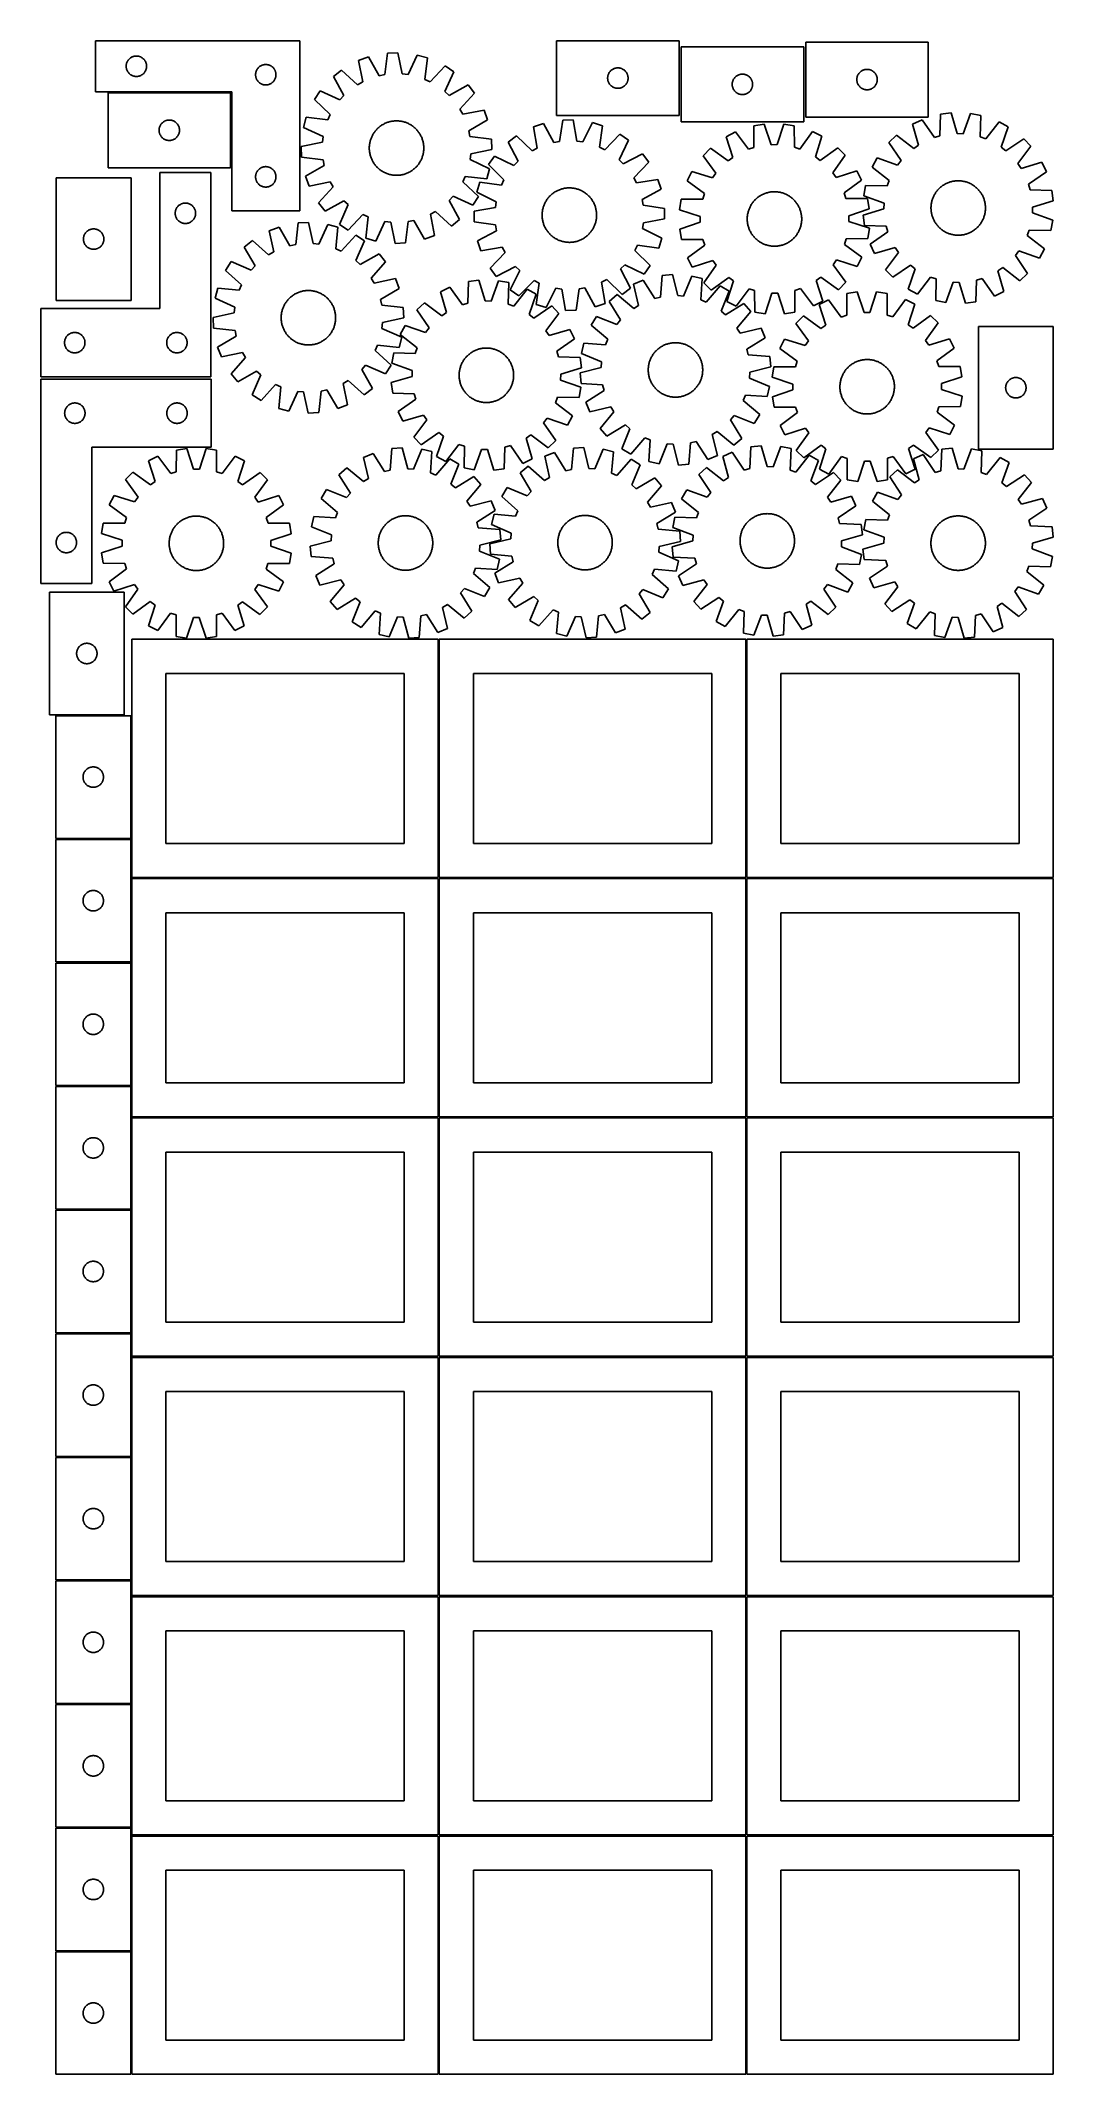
# Model space of a CAD drawing. Header units: millimetres. Extents: x 7 to 1493, y 7 to 2993.
import ezdxf

# ---------------------------------------------------------------- set-up
doc = ezdxf.new("R2010")
doc.units = ezdxf.units.MM
doc.layers.add('CUT', color=7, linetype='CONTINUOUS', true_color=0x000000)

msp = doc.modelspace()

# ---------------------------------------------------------------- linework, layer by layer
at = {"layer": 'CUT'}
for p, q in [((387.100673, 2993.332067), (87.100673, 2993.332067)), ((87.100673, 2993.332067), (87.100673, 2918.332067)), ((387.100673, 2743.332067), (387.100673, 2993.332067)), ((944.094025, 2993.36209), (764.094025, 2993.36209)), ((764.094025, 2993.36209), (764.094025, 2883.36209)), ((944.094025, 2883.36209), (944.094025, 2993.36209)), ((1309.941495, 2991.242466), (1129.941495, 2991.242466)), ((1129.941495, 2991.242466), (1129.941495, 2881.242466)), ((1309.941495, 2881.242466), (1309.941495, 2991.242466)), ((132.120562, 2956.604248), (132.180175, 2957.374382)), ((132.180175, 2957.374382), (132.279355, 2958.140425)), ((132.279355, 2958.140425), (132.417838, 2958.900348)), ((132.417838, 2958.900348), (132.595257, 2959.652134)), ((132.595257, 2959.652134), (132.811142, 2960.393789)), ((132.811142, 2960.393789), (133.064921, 2961.123348)), ((133.064921, 2961.123348), (133.355919, 2961.838875)), ((133.355919, 2961.838875), (133.683367, 2962.538474)), ((133.683367, 2962.538474), (134.046394, 2963.220288)), ((134.046394, 2963.220288), (134.44404, 2963.88251)), ((134.44404, 2963.88251), (134.875248, 2964.523383)), ((134.875248, 2964.523383), (135.338876, 2965.141209)), ((135.338876, 2965.141209), (135.833694, 2965.734349)), ((135.833694, 2965.734349), (136.35839, 2966.301229)), ((136.35839, 2966.301229), (136.911573, 2966.840347)), ((136.911573, 2966.840347), (137.491775, 2967.350274)), ((137.491775, 2967.350274), (138.097459, 2967.829655)), ((138.097459, 2967.829655), (138.727017, 2968.277222)), ((138.727017, 2968.277222), (139.378781, 2968.691786)), ((139.378781, 2968.691786), (140.051022, 2969.072249)), ((140.051022, 2969.072249), (140.741957, 2969.417601)), ((140.741957, 2969.417601), (141.449755, 2969.726926)), ((141.449755, 2969.726926), (142.172537, 2969.999405)), ((142.172537, 2969.999405), (142.908389, 2970.234315)), ((142.908389, 2970.234315), (143.655357, 2970.431032)), ((143.655357, 2970.431032), (144.411462, 2970.589036)), ((144.411462, 2970.589036), (145.174698, 2970.707907)), ((145.174698, 2970.707907), (145.943041, 2970.78733)), ((145.943041, 2970.78733), (146.714454, 2970.827094)), ((146.714454, 2970.827094), (147.486892, 2970.827094)), ((147.486892, 2970.827094), (148.258305, 2970.78733)), ((148.258305, 2970.78733), (149.026648, 2970.707907)), ((149.026648, 2970.707907), (149.789884, 2970.589036)), ((149.789884, 2970.589036), (150.545989, 2970.431032)), ((150.545989, 2970.431032), (151.292958, 2970.234315)), ((151.292958, 2970.234315), (152.028809, 2969.999405)), ((152.028809, 2969.999405), (152.751591, 2969.726926)), ((152.751591, 2969.726926), (153.459389, 2969.417601)), ((153.459389, 2969.417601), (154.150324, 2969.072249)), ((154.150324, 2969.072249), (154.822565, 2968.691786)), ((154.822565, 2968.691786), (155.474329, 2968.277222)), ((155.474329, 2968.277222), (156.103887, 2967.829655)), ((156.103887, 2967.829655), (156.709571, 2967.350274)), ((156.709571, 2967.350274), (157.289773, 2966.840347)), ((157.289773, 2966.840347), (157.842956, 2966.301229)), ((157.842956, 2966.301229), (158.367652, 2965.734349)), ((158.367652, 2965.734349), (158.86247, 2965.141209)), ((158.86247, 2965.141209), (159.326098, 2964.523383)), ((159.326098, 2964.523383), (159.757306, 2963.88251)), ((159.757306, 2963.88251), (160.154952, 2963.220288)), ((160.154952, 2963.220288), (160.517979, 2962.538474)), ((160.517979, 2962.538474), (160.845427, 2961.838875)), ((160.845427, 2961.838875), (161.136425, 2961.123348)), ((161.136425, 2961.123348), (161.390204, 2960.393789)), ((161.390204, 2960.393789), (161.606089, 2959.652134)), ((161.606089, 2959.652134), (161.783508, 2958.900348)), ((161.783508, 2958.900348), (161.921991, 2958.140425)), ((161.921991, 2958.140425), (162.021171, 2957.374382)), ((162.021171, 2957.374382), (162.080784, 2956.604248)), ((330.741957, 2956.917601), (331.449755, 2957.226926)), ((331.449755, 2957.226926), (332.172537, 2957.499405)), ((332.172537, 2957.499405), (332.908389, 2957.734315)), ((332.908389, 2957.734315), (333.655357, 2957.931032)), ((333.655357, 2957.931032), (334.411462, 2958.089036)), ((334.411462, 2958.089036), (335.174698, 2958.207907)), ((335.174698, 2958.207907), (335.943041, 2958.28733)), ((335.943041, 2958.28733), (336.714454, 2958.327094)), ((336.714454, 2958.327094), (337.486892, 2958.327094)), ((337.486892, 2958.327094), (338.258305, 2958.28733)), ((338.258305, 2958.28733), (339.026648, 2958.207907)), ((339.026648, 2958.207907), (339.789884, 2958.089036)), ((339.789884, 2958.089036), (340.545989, 2957.931032)), ((340.545989, 2957.931032), (341.292958, 2957.734315)), ((341.292958, 2957.734315), (342.028809, 2957.499405)), ((342.028809, 2957.499405), (342.751591, 2957.226926)), ((342.751591, 2957.226926), (343.459389, 2956.917601)), ((487.849667, 2969.392204), (473.418711, 2964.055721)), ((473.418711, 2964.055721), (479.467655, 2932.872632)), ((503.544338, 2941.776049), (487.849667, 2969.392204)), ((515.835855, 2974.981398), (511.952638, 2943.455292)), ((531.209574, 2975.597284), (515.835855, 2974.981398)), ((537.602232, 2944.48284), (531.209574, 2975.597284)), ((559.553176, 2972.264716), (546.117915, 2943.481587)), ((574.364771, 2968.099718), (559.553176, 2972.264716)), ((570.829658, 2936.532683), (574.364771, 2968.099718)), ((1126.958371, 2984.204136), (946.958371, 2984.204136)), ((946.958371, 2984.204136), (946.958371, 2874.204136)), ((1126.958371, 2874.204136), (1126.958371, 2984.204136)), ((132.100673, 2955.832067), (132.120562, 2956.604248)), ((132.120562, 2955.059885), (132.100673, 2955.832067)), ((132.180175, 2954.289752), (132.120562, 2955.059885)), ((132.279355, 2953.523708), (132.180175, 2954.289752)), ((132.417838, 2952.763786), (132.279355, 2953.523708)), ((132.595257, 2952.012), (132.417838, 2952.763786)), ((132.811142, 2951.270344), (132.595257, 2952.012)), ((133.064921, 2950.540786), (132.811142, 2951.270344)), ((133.355919, 2949.825258), (133.064921, 2950.540786)), ((133.683367, 2949.12566), (133.355919, 2949.825258)), ((134.046394, 2948.443846), (133.683367, 2949.12566)), ((134.44404, 2947.781624), (134.046394, 2948.443846)), ((134.875248, 2947.14075), (134.44404, 2947.781624)), ((135.338876, 2946.522925), (134.875248, 2947.14075)), ((135.833694, 2945.929785), (135.338876, 2946.522925)), ((136.35839, 2945.362904), (135.833694, 2945.929785)), ((136.911573, 2944.823786), (136.35839, 2945.362904)), ((137.491775, 2944.31386), (136.911573, 2944.823786)), ((138.097459, 2943.834478), (137.491775, 2944.31386)), ((138.727017, 2943.386912), (138.097459, 2943.834478)), ((139.378781, 2942.972347), (138.727017, 2943.386912)), ((140.051022, 2942.591885), (139.378781, 2942.972347)), ((140.741957, 2942.246533), (140.051022, 2942.591885)), ((141.449755, 2941.937207), (140.741957, 2942.246533)), ((142.172537, 2941.664728), (141.449755, 2941.937207)), ((142.908389, 2941.429819), (142.172537, 2941.664728)), ((143.655357, 2941.233101), (142.908389, 2941.429819)), ((144.411462, 2941.075098), (143.655357, 2941.233101)), ((145.174698, 2940.956227), (144.411462, 2941.075098)), ((145.943041, 2940.876804), (145.174698, 2940.956227)), ((146.714454, 2940.83704), (145.943041, 2940.876804)), ((147.486892, 2940.83704), (146.714454, 2940.83704)), ((148.258305, 2940.876804), (147.486892, 2940.83704)), ((149.026648, 2940.956227), (148.258305, 2940.876804)), ((149.789884, 2941.075098), (149.026648, 2940.956227)), ((150.545989, 2941.233101), (149.789884, 2941.075098)), ((151.292958, 2941.429819), (150.545989, 2941.233101)), ((152.028809, 2941.664728), (151.292958, 2941.429819)), ((152.751591, 2941.937207), (152.028809, 2941.664728)), ((153.459389, 2942.246533), (152.751591, 2941.937207)), ((154.150324, 2942.591885), (153.459389, 2942.246533)), ((154.822565, 2942.972347), (154.150324, 2942.591885)), ((155.474329, 2943.386912), (154.822565, 2942.972347)), ((156.103887, 2943.834478), (155.474329, 2943.386912)), ((156.709571, 2944.31386), (156.103887, 2943.834478)), ((157.289773, 2944.823786), (156.709571, 2944.31386)), ((157.842956, 2945.362904), (157.289773, 2944.823786)), ((158.367652, 2945.929785), (157.842956, 2945.362904)), ((158.86247, 2946.522925), (158.367652, 2945.929785)), ((159.326098, 2947.14075), (158.86247, 2946.522925)), ((159.757306, 2947.781624), (159.326098, 2947.14075)), ((160.154952, 2948.443846), (159.757306, 2947.781624)), ((160.517979, 2949.12566), (160.154952, 2948.443846)), ((160.845427, 2949.825258), (160.517979, 2949.12566)), ((161.136425, 2950.540786), (160.845427, 2949.825258)), ((161.390204, 2951.270344), (161.136425, 2950.540786)), ((161.606089, 2952.012), (161.390204, 2951.270344)), ((161.783508, 2952.763786), (161.606089, 2952.012)), ((161.921991, 2953.523708), (161.783508, 2952.763786)), ((162.021171, 2954.289752), (161.921991, 2953.523708)), ((162.080784, 2955.059885), (162.021171, 2954.289752)), ((162.080784, 2956.604248), (162.100673, 2955.832067)), ((162.100673, 2955.832067), (162.080784, 2955.059885)), ((322.100673, 2943.332067), (322.120562, 2944.104248)), ((322.120562, 2942.559885), (322.100673, 2943.332067)), ((322.120562, 2944.104248), (322.180175, 2944.874382)), ((322.180175, 2941.789752), (322.120562, 2942.559885)), ((322.180175, 2944.874382), (322.279355, 2945.640425)), ((322.279355, 2941.023708), (322.180175, 2941.789752)), ((322.279355, 2945.640425), (322.417838, 2946.400348)), ((322.417838, 2940.263786), (322.279355, 2941.023708)), ((322.417838, 2946.400348), (322.595257, 2947.152134)), ((322.595257, 2939.512), (322.417838, 2940.263786)), ((322.595257, 2947.152134), (322.811142, 2947.893789)), ((322.811142, 2938.770344), (322.595257, 2939.512)), ((322.811142, 2947.893789), (323.064921, 2948.623348)), ((323.064921, 2938.040786), (322.811142, 2938.770344)), ((323.064921, 2948.623348), (323.355919, 2949.338875)), ((323.355919, 2937.325258), (323.064921, 2938.040786)), ((323.355919, 2949.338875), (323.683367, 2950.038474)), ((323.683367, 2936.62566), (323.355919, 2937.325258)), ((323.683367, 2950.038474), (324.046394, 2950.720288)), ((324.046394, 2935.943846), (323.683367, 2936.62566)), ((324.046394, 2950.720288), (324.44404, 2951.38251)), ((324.44404, 2935.281624), (324.046394, 2935.943846)), ((324.44404, 2951.38251), (324.875248, 2952.023383)), ((324.875248, 2934.64075), (324.44404, 2935.281624)), ((324.875248, 2952.023383), (325.338876, 2952.641209)), ((325.338876, 2934.022925), (324.875248, 2934.64075)), ((325.338876, 2952.641209), (325.833694, 2953.234349)), ((325.833694, 2933.429785), (325.338876, 2934.022925)), ((325.833694, 2953.234349), (326.35839, 2953.801229)), ((326.35839, 2932.862904), (325.833694, 2933.429785)), ((326.35839, 2953.801229), (326.911573, 2954.340347)), ((326.911573, 2932.323786), (326.35839, 2932.862904)), ((326.911573, 2954.340347), (327.491775, 2954.850274)), ((327.491775, 2931.81386), (326.911573, 2932.323786)), ((327.491775, 2954.850274), (328.097459, 2955.329655)), ((328.097459, 2931.334478), (327.491775, 2931.81386)), ((328.097459, 2955.329655), (328.727017, 2955.777222)), ((328.727017, 2930.886912), (328.097459, 2931.334478)), ((328.727017, 2955.777222), (329.378781, 2956.191786)), ((329.378781, 2930.472347), (328.727017, 2930.886912)), ((329.378781, 2956.191786), (330.051022, 2956.572249)), ((330.051022, 2930.091885), (329.378781, 2930.472347)), ((330.051022, 2956.572249), (330.741957, 2956.917601)), ((330.741957, 2929.746533), (330.051022, 2930.091885)), ((331.449755, 2929.437207), (330.741957, 2929.746533)), ((332.172537, 2929.164728), (331.449755, 2929.437207)), ((332.908389, 2928.929819), (332.172537, 2929.164728)), ((333.655357, 2928.733101), (332.908389, 2928.929819)), ((334.411462, 2928.575098), (333.655357, 2928.733101)), ((335.174698, 2928.456227), (334.411462, 2928.575098)), ((335.943041, 2928.376804), (335.174698, 2928.456227)), ((336.714454, 2928.33704), (335.943041, 2928.376804)), ((337.486892, 2928.33704), (336.714454, 2928.33704)), ((338.258305, 2928.376804), (337.486892, 2928.33704)), ((339.026648, 2928.456227), (338.258305, 2928.376804)), ((339.789884, 2928.575098), (339.026648, 2928.456227)), ((340.545989, 2928.733101), (339.789884, 2928.575098)), ((341.292958, 2928.929819), (340.545989, 2928.733101)), ((342.028809, 2929.164728), (341.292958, 2928.929819)), ((342.751591, 2929.437207), (342.028809, 2929.164728)), ((343.459389, 2929.746533), (342.751591, 2929.437207)), ((343.459389, 2956.917601), (344.150324, 2956.572249)), ((344.150324, 2930.091885), (343.459389, 2929.746533)), ((344.150324, 2956.572249), (344.822565, 2956.191786)), ((344.822565, 2930.472347), (344.150324, 2930.091885)), ((344.822565, 2956.191786), (345.474329, 2955.777222)), ((345.474329, 2930.886912), (344.822565, 2930.472347)), ((345.474329, 2955.777222), (346.103887, 2955.329655)), ((346.103887, 2931.334478), (345.474329, 2930.886912)), ((346.103887, 2955.329655), (346.709571, 2954.850274)), ((346.709571, 2931.81386), (346.103887, 2931.334478)), ((346.709571, 2954.850274), (347.289773, 2954.340347)), ((347.289773, 2932.323786), (346.709571, 2931.81386)), ((347.289773, 2954.340347), (347.842956, 2953.801229)), ((347.842956, 2932.862904), (347.289773, 2932.323786)), ((347.842956, 2953.801229), (348.367652, 2953.234349)), ((348.367652, 2933.429785), (347.842956, 2932.862904)), ((348.367652, 2953.234349), (348.86247, 2952.641209)), ((348.86247, 2934.022925), (348.367652, 2933.429785)), ((348.86247, 2952.641209), (349.326098, 2952.023383)), ((349.326098, 2934.64075), (348.86247, 2934.022925)), ((349.326098, 2952.023383), (349.757306, 2951.38251)), ((349.757306, 2935.281624), (349.326098, 2934.64075)), ((349.757306, 2951.38251), (350.154952, 2950.720288)), ((350.154952, 2935.943846), (349.757306, 2935.281624)), ((350.154952, 2950.720288), (350.517979, 2950.038474)), ((350.517979, 2936.62566), (350.154952, 2935.943846)), ((350.517979, 2950.038474), (350.845427, 2949.338875)), ((350.845427, 2937.325258), (350.517979, 2936.62566)), ((350.845427, 2949.338875), (351.136425, 2948.623348)), ((351.136425, 2938.040786), (350.845427, 2937.325258)), ((351.136425, 2948.623348), (351.390204, 2947.893789)), ((351.390204, 2938.770344), (351.136425, 2938.040786)), ((351.390204, 2947.893789), (351.606089, 2947.152134)), ((351.606089, 2939.512), (351.390204, 2938.770344)), ((351.606089, 2947.152134), (351.783508, 2946.400348)), ((351.783508, 2940.263786), (351.606089, 2939.512)), ((351.783508, 2946.400348), (351.921991, 2945.640425)), ((351.921991, 2941.023708), (351.783508, 2940.263786)), ((351.921991, 2945.640425), (352.021171, 2944.874382)), ((352.021171, 2941.789752), (351.921991, 2941.023708)), ((352.021171, 2944.874382), (352.080784, 2944.104248)), ((352.080784, 2942.559885), (352.021171, 2941.789752)), ((352.080784, 2944.104248), (352.100673, 2943.332067)), ((352.100673, 2943.332067), (352.080784, 2942.559885)), ((448.52942, 2950.091874), (436.453829, 2940.557166)), ((436.453829, 2940.557166), (451.842821, 2912.769513)), ((471.989801, 2928.677269), (448.52942, 2950.091874)), ((479.467655, 2932.872632), (471.989801, 2928.677269)), ((511.952638, 2943.455292), (503.544338, 2941.776049)), ((546.117915, 2943.481587), (537.602232, 2944.48284)), ((578.61915, 2932.948945), (570.829658, 2936.532683)), ((600.291319, 2956.171603), (578.61915, 2932.948945)), ((599.974085, 2918.703795), (613.090928, 2947.63342)), ((613.090928, 2947.63342), (600.291319, 2956.171603)), ((634.06255, 2928.277364), (606.274896, 2912.888372)), ((643.597257, 2916.201773), (634.06255, 2928.277364)), ((839.094025, 2938.36209), (839.113914, 2939.134272)), ((839.113914, 2937.589909), (839.094025, 2938.36209)), ((839.113914, 2939.134272), (839.173527, 2939.904405)), ((839.173527, 2936.819775), (839.113914, 2937.589909)), ((839.173527, 2939.904405), (839.272706, 2940.670449)), ((839.272706, 2936.053732), (839.173527, 2936.819775)), ((839.272706, 2940.670449), (839.41119, 2941.430371)), ((839.41119, 2935.293809), (839.272706, 2936.053732)), ((839.41119, 2941.430371), (839.588609, 2942.182157)), ((839.588609, 2934.542024), (839.41119, 2935.293809)), ((839.588609, 2942.182157), (839.804494, 2942.923813)), ((839.804494, 2933.800368), (839.588609, 2934.542024)), ((839.804494, 2942.923813), (840.058273, 2943.653372)), ((840.058273, 2933.070809), (839.804494, 2933.800368)), ((840.058273, 2943.653372), (840.349271, 2944.368899)), ((840.349271, 2932.355282), (840.058273, 2933.070809)), ((840.349271, 2944.368899), (840.676719, 2945.068497)), ((840.676719, 2931.655684), (840.349271, 2932.355282)), ((840.676719, 2945.068497), (841.039746, 2945.750311)), ((841.039746, 2930.973869), (840.676719, 2931.655684)), ((841.039746, 2945.750311), (841.437392, 2946.412533)), ((841.437392, 2930.311647), (841.039746, 2930.973869)), ((841.437392, 2946.412533), (841.8686, 2947.053407)), ((841.8686, 2929.670774), (841.437392, 2930.311647)), ((841.8686, 2947.053407), (842.332228, 2947.671233)), ((842.332228, 2929.052948), (841.8686, 2929.670774)), ((842.332228, 2947.671233), (842.827046, 2948.264372)), ((842.827046, 2928.459809), (842.332228, 2929.052948)), ((842.827046, 2948.264372), (843.351742, 2948.831253)), ((843.351742, 2927.892928), (842.827046, 2928.459809)), ((843.351742, 2948.831253), (843.904925, 2949.370371)), ((843.904925, 2927.35381), (843.351742, 2927.892928)), ((843.904925, 2949.370371), (844.485127, 2949.880297)), ((844.485127, 2926.843884), (843.904925, 2927.35381)), ((844.485127, 2949.880297), (845.090811, 2950.359679)), ((845.090811, 2950.359679), (845.720369, 2950.807246)), ((845.720369, 2950.807246), (846.372133, 2951.22181)), ((846.372133, 2951.22181), (847.044374, 2951.602272)), ((847.044374, 2951.602272), (847.735309, 2951.947624)), ((847.735309, 2951.947624), (848.443107, 2952.25695)), ((848.443107, 2952.25695), (849.165889, 2952.529429)), ((849.165889, 2952.529429), (849.90174, 2952.764339)), ((849.90174, 2952.764339), (850.648709, 2952.961056)), ((850.648709, 2952.961056), (851.404814, 2953.11906)), ((851.404814, 2953.11906), (852.16805, 2953.237931)), ((852.16805, 2953.237931), (852.936393, 2953.317353)), ((852.936393, 2953.317353), (853.707806, 2953.357117)), ((853.707806, 2953.357117), (854.480244, 2953.357117)), ((854.480244, 2953.357117), (855.251657, 2953.317353)), ((855.251657, 2953.317353), (856.02, 2953.237931)), ((856.02, 2953.237931), (856.783236, 2953.11906)), ((856.783236, 2953.11906), (857.539341, 2952.961056)), ((857.539341, 2952.961056), (858.286309, 2952.764339)), ((858.286309, 2952.764339), (859.022161, 2952.529429)), ((859.022161, 2952.529429), (859.744943, 2952.25695)), ((859.744943, 2952.25695), (860.452741, 2951.947624)), ((860.452741, 2951.947624), (861.143676, 2951.602272)), ((861.143676, 2951.602272), (861.815917, 2951.22181)), ((861.815917, 2951.22181), (862.467681, 2950.807246)), ((862.467681, 2950.807246), (863.097239, 2950.359679)), ((863.097239, 2950.359679), (863.702923, 2949.880297)), ((863.702923, 2949.880297), (864.283125, 2949.370371)), ((864.283125, 2927.35381), (863.702923, 2926.843884)), ((864.283125, 2949.370371), (864.836308, 2948.831253)), ((864.836308, 2927.892928), (864.283125, 2927.35381)), ((864.836308, 2948.831253), (865.361004, 2948.264372)), ((865.361004, 2928.459809), (864.836308, 2927.892928)), ((865.361004, 2948.264372), (865.855822, 2947.671233)), ((865.855822, 2929.052948), (865.361004, 2928.459809)), ((865.855822, 2947.671233), (866.31945, 2947.053407)), ((866.31945, 2929.670774), (865.855822, 2929.052948)), ((866.31945, 2947.053407), (866.750658, 2946.412533)), ((866.750658, 2930.311647), (866.31945, 2929.670774)), ((866.750658, 2946.412533), (867.148304, 2945.750311)), ((867.148304, 2930.973869), (866.750658, 2930.311647)), ((867.148304, 2945.750311), (867.511331, 2945.068497)), ((867.511331, 2931.655684), (867.148304, 2930.973869)), ((867.511331, 2945.068497), (867.838778, 2944.368899)), ((867.838778, 2932.355282), (867.511331, 2931.655684)), ((867.838778, 2944.368899), (868.129777, 2943.653372)), ((868.129777, 2933.070809), (867.838778, 2932.355282)), ((868.129777, 2943.653372), (868.383556, 2942.923813)), ((868.383556, 2933.800368), (868.129777, 2933.070809)), ((868.383556, 2942.923813), (868.599441, 2942.182157)), ((868.599441, 2934.542024), (868.383556, 2933.800368)), ((868.599441, 2942.182157), (868.77686, 2941.430371)), ((868.77686, 2935.293809), (868.599441, 2934.542024)), ((868.77686, 2941.430371), (868.915343, 2940.670449)), ((868.915343, 2936.053732), (868.77686, 2935.293809)), ((868.915343, 2940.670449), (869.014523, 2939.904405)), ((869.014523, 2936.819775), (868.915343, 2936.053732)), ((869.014523, 2939.904405), (869.074136, 2939.134272)), ((869.074136, 2937.589909), (869.014523, 2936.819775)), ((869.074136, 2939.134272), (869.094025, 2938.36209)), ((869.094025, 2938.36209), (869.074136, 2937.589909)), ((1021.958371, 2929.204136), (1021.97826, 2929.976318)), ((1021.97826, 2928.431955), (1021.958371, 2929.204136)), ((1021.97826, 2929.976318), (1022.037873, 2930.746451)), ((1022.037873, 2927.661821), (1021.97826, 2928.431955)), ((1022.037873, 2930.746451), (1022.137053, 2931.512495)), ((1022.137053, 2926.895778), (1022.037873, 2927.661821)), ((1022.137053, 2931.512495), (1022.275536, 2932.272417)), ((1022.275536, 2932.272417), (1022.452955, 2933.024203)), ((1022.452955, 2933.024203), (1022.66884, 2933.765859)), ((1022.66884, 2933.765859), (1022.922619, 2934.495418)), ((1022.922619, 2934.495418), (1023.213618, 2935.210945)), ((1023.213618, 2935.210945), (1023.541065, 2935.910543)), ((1023.541065, 2935.910543), (1023.904093, 2936.592357)), ((1023.904093, 2936.592357), (1024.301738, 2937.254579)), ((1024.301738, 2937.254579), (1024.732946, 2937.895453)), ((1024.732946, 2937.895453), (1025.196574, 2938.513279)), ((1025.196574, 2938.513279), (1025.691392, 2939.106418)), ((1025.691392, 2939.106418), (1026.216088, 2939.673299)), ((1026.216088, 2939.673299), (1026.769271, 2940.212417)), ((1026.769271, 2940.212417), (1027.349474, 2940.722343)), ((1027.349474, 2940.722343), (1027.955157, 2941.201725)), ((1027.955157, 2941.201725), (1028.584715, 2941.649292)), ((1028.584715, 2941.649292), (1029.236479, 2942.063856)), ((1029.236479, 2942.063856), (1029.90872, 2942.444318)), ((1029.90872, 2942.444318), (1030.599655, 2942.78967)), ((1030.599655, 2942.78967), (1031.307453, 2943.098996)), ((1031.307453, 2943.098996), (1032.030235, 2943.371475)), ((1032.030235, 2943.371475), (1032.766087, 2943.606385)), ((1032.766087, 2943.606385), (1033.513055, 2943.803102)), ((1033.513055, 2943.803102), (1034.26916, 2943.961106)), ((1034.26916, 2943.961106), (1035.032396, 2944.079977)), ((1035.032396, 2944.079977), (1035.800739, 2944.159399)), ((1035.800739, 2944.159399), (1036.572153, 2944.199163)), ((1036.572153, 2944.199163), (1037.34459, 2944.199163)), ((1037.34459, 2944.199163), (1038.116003, 2944.159399)), ((1038.116003, 2944.159399), (1038.884347, 2944.079977)), ((1038.884347, 2944.079977), (1039.647583, 2943.961106)), ((1039.647583, 2943.961106), (1040.403687, 2943.803102)), ((1040.403687, 2943.803102), (1041.150656, 2943.606385)), ((1041.150656, 2943.606385), (1041.886507, 2943.371475)), ((1041.886507, 2943.371475), (1042.60929, 2943.098996)), ((1042.60929, 2943.098996), (1043.317087, 2942.78967)), ((1043.317087, 2942.78967), (1044.008022, 2942.444318)), ((1044.008022, 2942.444318), (1044.680263, 2942.063856)), ((1044.680263, 2942.063856), (1045.332027, 2941.649292)), ((1045.332027, 2941.649292), (1045.961585, 2941.201725)), ((1045.961585, 2941.201725), (1046.567269, 2940.722343)), ((1046.567269, 2940.722343), (1047.147471, 2940.212417)), ((1047.147471, 2940.212417), (1047.700654, 2939.673299)), ((1047.700654, 2939.673299), (1048.22535, 2939.106418)), ((1048.22535, 2939.106418), (1048.720168, 2938.513279)), ((1048.720168, 2938.513279), (1049.183796, 2937.895453)), ((1049.183796, 2937.895453), (1049.615005, 2937.254579)), ((1049.615005, 2937.254579), (1050.01265, 2936.592357)), ((1050.01265, 2936.592357), (1050.375677, 2935.910543)), ((1050.375677, 2935.910543), (1050.703125, 2935.210945)), ((1050.703125, 2935.210945), (1050.994123, 2934.495418)), ((1050.994123, 2934.495418), (1051.247902, 2933.765859)), ((1051.247902, 2933.765859), (1051.463787, 2933.024203)), ((1051.463787, 2933.024203), (1051.641206, 2932.272417)), ((1051.641206, 2932.272417), (1051.77969, 2931.512495)), ((1051.77969, 2931.512495), (1051.878869, 2930.746451)), ((1051.878869, 2927.661821), (1051.77969, 2926.895778)), ((1051.878869, 2930.746451), (1051.938483, 2929.976318)), ((1051.938483, 2928.431955), (1051.878869, 2927.661821)), ((1051.938483, 2929.976318), (1051.958371, 2929.204136)), ((1051.958371, 2929.204136), (1051.938483, 2928.431955)), ((1204.941495, 2936.242466), (1204.961384, 2937.014648)), ((1204.961384, 2935.470285), (1204.941495, 2936.242466)), ((1204.961384, 2937.014648), (1205.020997, 2937.784781)), ((1205.020997, 2934.700152), (1204.961384, 2935.470285)), ((1205.020997, 2937.784781), (1205.120177, 2938.550825)), ((1205.120177, 2933.934108), (1205.020997, 2934.700152)), ((1205.120177, 2938.550825), (1205.25866, 2939.310747)), ((1205.25866, 2933.174186), (1205.120177, 2933.934108)), ((1205.25866, 2939.310747), (1205.436079, 2940.062533)), ((1205.436079, 2932.4224), (1205.25866, 2933.174186)), ((1205.436079, 2940.062533), (1205.651964, 2940.804189)), ((1205.651964, 2931.680744), (1205.436079, 2932.4224)), ((1205.651964, 2940.804189), (1205.905743, 2941.533748)), ((1205.905743, 2930.951185), (1205.651964, 2931.680744)), ((1205.905743, 2941.533748), (1206.196741, 2942.249275)), ((1206.196741, 2930.235658), (1205.905743, 2930.951185)), ((1206.196741, 2942.249275), (1206.524189, 2942.948873)), ((1206.524189, 2929.53606), (1206.196741, 2930.235658)), ((1206.524189, 2942.948873), (1206.887216, 2943.630688)), ((1206.887216, 2928.854245), (1206.524189, 2929.53606)), ((1206.887216, 2943.630688), (1207.284862, 2944.292909)), ((1207.284862, 2928.192024), (1206.887216, 2928.854245)), ((1207.284862, 2944.292909), (1207.71607, 2944.933783)), ((1207.71607, 2927.55115), (1207.284862, 2928.192024)), ((1207.71607, 2944.933783), (1208.179698, 2945.551609)), ((1208.179698, 2926.933324), (1207.71607, 2927.55115)), ((1208.179698, 2945.551609), (1208.674516, 2946.144748)), ((1208.674516, 2946.144748), (1209.199212, 2946.711629)), ((1209.199212, 2946.711629), (1209.752395, 2947.250747)), ((1209.752395, 2947.250747), (1210.332597, 2947.760673)), ((1210.332597, 2947.760673), (1210.938281, 2948.240055)), ((1210.938281, 2948.240055), (1211.567839, 2948.687622)), ((1211.567839, 2948.687622), (1212.219603, 2949.102186)), ((1212.219603, 2949.102186), (1212.891844, 2949.482648)), ((1212.891844, 2949.482648), (1213.582779, 2949.828)), ((1213.582779, 2949.828), (1214.290577, 2950.137326)), ((1214.290577, 2950.137326), (1215.013359, 2950.409805)), ((1215.013359, 2950.409805), (1215.74921, 2950.644715)), ((1215.74921, 2950.644715), (1216.496179, 2950.841432)), ((1216.496179, 2950.841432), (1217.252284, 2950.999436)), ((1217.252284, 2950.999436), (1218.01552, 2951.118307)), ((1218.01552, 2951.118307), (1218.783863, 2951.197729)), ((1218.783863, 2951.197729), (1219.555276, 2951.237494)), ((1219.555276, 2951.237494), (1220.327714, 2951.237494)), ((1220.327714, 2951.237494), (1221.099127, 2951.197729)), ((1221.099127, 2951.197729), (1221.86747, 2951.118307)), ((1221.86747, 2951.118307), (1222.630706, 2950.999436)), ((1222.630706, 2950.999436), (1223.386811, 2950.841432)), ((1223.386811, 2950.841432), (1224.13378, 2950.644715)), ((1224.13378, 2950.644715), (1224.869631, 2950.409805)), ((1224.869631, 2950.409805), (1225.592413, 2950.137326)), ((1225.592413, 2950.137326), (1226.300211, 2949.828)), ((1226.300211, 2949.828), (1226.991146, 2949.482648)), ((1226.991146, 2949.482648), (1227.663387, 2949.102186)), ((1227.663387, 2949.102186), (1228.315151, 2948.687622)), ((1228.315151, 2948.687622), (1228.944709, 2948.240055)), ((1228.944709, 2948.240055), (1229.550393, 2947.760673)), ((1229.550393, 2947.760673), (1230.130595, 2947.250747)), ((1230.130595, 2947.250747), (1230.683778, 2946.711629)), ((1230.683778, 2946.711629), (1231.208474, 2946.144748)), ((1231.208474, 2946.144748), (1231.703292, 2945.551609)), ((1231.703292, 2945.551609), (1232.16692, 2944.933783)), ((1232.16692, 2927.55115), (1231.703292, 2926.933324)), ((1232.16692, 2944.933783), (1232.598128, 2944.292909)), ((1232.598128, 2928.192024), (1232.16692, 2927.55115)), ((1232.598128, 2944.292909), (1232.995774, 2943.630688)), ((1232.995774, 2928.854245), (1232.598128, 2928.192024)), ((1232.995774, 2943.630688), (1233.358801, 2942.948873)), ((1233.358801, 2929.53606), (1232.995774, 2928.854245)), ((1233.358801, 2942.948873), (1233.686249, 2942.249275)), ((1233.686249, 2930.235658), (1233.358801, 2929.53606)), ((1233.686249, 2942.249275), (1233.977247, 2941.533748)), ((1233.977247, 2930.951185), (1233.686249, 2930.235658)), ((1233.977247, 2941.533748), (1234.231026, 2940.804189)), ((1234.231026, 2931.680744), (1233.977247, 2930.951185)), ((1234.231026, 2940.804189), (1234.446911, 2940.062533)), ((1234.446911, 2932.4224), (1234.231026, 2931.680744)), ((1234.446911, 2940.062533), (1234.62433, 2939.310747)), ((1234.62433, 2933.174186), (1234.446911, 2932.4224)), ((1234.62433, 2939.310747), (1234.762813, 2938.550825)), ((1234.762813, 2933.934108), (1234.62433, 2933.174186)), ((1234.762813, 2938.550825), (1234.861993, 2937.784781)), ((1234.861993, 2934.700152), (1234.762813, 2933.934108)), ((1234.861993, 2937.784781), (1234.921606, 2937.014648)), ((1234.921606, 2935.470285), (1234.861993, 2934.700152)), ((1234.921606, 2937.014648), (1234.941495, 2936.242466)), ((1234.941495, 2936.242466), (1234.921606, 2935.470285)), ((87.100673, 2918.332067), (287.100673, 2918.332067)), ((285.461518, 2916.807403), (105.461518, 2916.807403)), ((105.461518, 2916.807403), (105.461518, 2806.807403)), ((285.461518, 2806.807403), (285.461518, 2916.807403)), ((287.100673, 2918.332067), (287.100673, 2743.332067)), ((417.097773, 2919.585544), (408.55959, 2906.785936)), ((408.55959, 2906.785936), (431.782248, 2885.113767)), ((446.027398, 2906.468702), (417.097773, 2919.585544)), ((451.842821, 2912.769513), (446.027398, 2906.468702)), ((606.274896, 2912.888372), (599.974085, 2918.703795)), ((622.182653, 2892.741392), (643.597257, 2916.201773)), ((845.090811, 2926.364502), (844.485127, 2926.843884)), ((845.720369, 2925.916935), (845.090811, 2926.364502)), ((846.372133, 2925.502371), (845.720369, 2925.916935)), ((847.044374, 2925.121908), (846.372133, 2925.502371)), ((847.735309, 2924.776556), (847.044374, 2925.121908)), ((848.443107, 2924.467231), (847.735309, 2924.776556)), ((849.165889, 2924.194752), (848.443107, 2924.467231)), ((849.90174, 2923.959842), (849.165889, 2924.194752)), ((850.648709, 2923.763125), (849.90174, 2923.959842)), ((851.404814, 2923.605121), (850.648709, 2923.763125)), ((852.16805, 2923.48625), (851.404814, 2923.605121)), ((852.936393, 2923.406828), (852.16805, 2923.48625)), ((853.707806, 2923.367063), (852.936393, 2923.406828)), ((854.480244, 2923.367063), (853.707806, 2923.367063)), ((855.251657, 2923.406828), (854.480244, 2923.367063)), ((856.02, 2923.48625), (855.251657, 2923.406828)), ((856.783236, 2923.605121), (856.02, 2923.48625)), ((857.539341, 2923.763125), (856.783236, 2923.605121)), ((858.286309, 2923.959842), (857.539341, 2923.763125)), ((859.022161, 2924.194752), (858.286309, 2923.959842)), ((859.744943, 2924.467231), (859.022161, 2924.194752)), ((860.452741, 2924.776556), (859.744943, 2924.467231)), ((861.143676, 2925.121908), (860.452741, 2924.776556)), ((861.815917, 2925.502371), (861.143676, 2925.121908)), ((862.467681, 2925.916935), (861.815917, 2925.502371)), ((863.097239, 2926.364502), (862.467681, 2925.916935)), ((863.702923, 2926.843884), (863.097239, 2926.364502)), ((1022.275536, 2926.135855), (1022.137053, 2926.895778)), ((1022.452955, 2925.38407), (1022.275536, 2926.135855)), ((1022.66884, 2924.642414), (1022.452955, 2925.38407)), ((1022.922619, 2923.912855), (1022.66884, 2924.642414)), ((1023.213618, 2923.197328), (1022.922619, 2923.912855)), ((1023.541065, 2922.49773), (1023.213618, 2923.197328)), ((1023.904093, 2921.815915), (1023.541065, 2922.49773)), ((1024.301738, 2921.153694), (1023.904093, 2921.815915)), ((1024.732946, 2920.51282), (1024.301738, 2921.153694)), ((1025.196574, 2919.894994), (1024.732946, 2920.51282)), ((1025.691392, 2919.301855), (1025.196574, 2919.894994)), ((1026.216088, 2918.734974), (1025.691392, 2919.301855)), ((1026.769271, 2918.195856), (1026.216088, 2918.734974)), ((1027.349474, 2917.68593), (1026.769271, 2918.195856)), ((1027.955157, 2917.206548), (1027.349474, 2917.68593)), ((1028.584715, 2916.758981), (1027.955157, 2917.206548)), ((1029.236479, 2916.344417), (1028.584715, 2916.758981)), ((1029.90872, 2915.963954), (1029.236479, 2916.344417)), ((1030.599655, 2915.618602), (1029.90872, 2915.963954)), ((1031.307453, 2915.309277), (1030.599655, 2915.618602)), ((1032.030235, 2915.036798), (1031.307453, 2915.309277)), ((1032.766087, 2914.801888), (1032.030235, 2915.036798)), ((1033.513055, 2914.605171), (1032.766087, 2914.801888)), ((1034.26916, 2914.447167), (1033.513055, 2914.605171)), ((1035.032396, 2914.328296), (1034.26916, 2914.447167)), ((1035.800739, 2914.248874), (1035.032396, 2914.328296)), ((1036.572153, 2914.209109), (1035.800739, 2914.248874)), ((1037.34459, 2914.209109), (1036.572153, 2914.209109)), ((1038.116003, 2914.248874), (1037.34459, 2914.209109)), ((1038.884347, 2914.328296), (1038.116003, 2914.248874)), ((1039.647583, 2914.447167), (1038.884347, 2914.328296)), ((1040.403687, 2914.605171), (1039.647583, 2914.447167)), ((1041.150656, 2914.801888), (1040.403687, 2914.605171)), ((1041.886507, 2915.036798), (1041.150656, 2914.801888)), ((1042.60929, 2915.309277), (1041.886507, 2915.036798)), ((1043.317087, 2915.618602), (1042.60929, 2915.309277)), ((1044.008022, 2915.963954), (1043.317087, 2915.618602)), ((1044.680263, 2916.344417), (1044.008022, 2915.963954)), ((1045.332027, 2916.758981), (1044.680263, 2916.344417)), ((1045.961585, 2917.206548), (1045.332027, 2916.758981)), ((1046.567269, 2917.68593), (1045.961585, 2917.206548)), ((1047.147471, 2918.195856), (1046.567269, 2917.68593)), ((1047.700654, 2918.734974), (1047.147471, 2918.195856)), ((1048.22535, 2919.301855), (1047.700654, 2918.734974)), ((1048.720168, 2919.894994), (1048.22535, 2919.301855)), ((1049.183796, 2920.51282), (1048.720168, 2919.894994)), ((1049.615005, 2921.153694), (1049.183796, 2920.51282)), ((1050.01265, 2921.815915), (1049.615005, 2921.153694)), ((1050.375677, 2922.49773), (1050.01265, 2921.815915)), ((1050.703125, 2923.197328), (1050.375677, 2922.49773)), ((1050.994123, 2923.912855), (1050.703125, 2923.197328)), ((1051.247902, 2924.642414), (1050.994123, 2923.912855)), ((1051.463787, 2925.38407), (1051.247902, 2924.642414)), ((1051.641206, 2926.135855), (1051.463787, 2925.38407)), ((1051.77969, 2926.895778), (1051.641206, 2926.135855)), ((1208.674516, 2926.340185), (1208.179698, 2926.933324)), ((1209.199212, 2925.773304), (1208.674516, 2926.340185)), ((1209.752395, 2925.234186), (1209.199212, 2925.773304)), ((1210.332597, 2924.72426), (1209.752395, 2925.234186)), ((1210.938281, 2924.244878), (1210.332597, 2924.72426)), ((1211.567839, 2923.797311), (1210.938281, 2924.244878)), ((1212.219603, 2923.382747), (1211.567839, 2923.797311)), ((1212.891844, 2923.002285), (1212.219603, 2923.382747)), ((1213.582779, 2922.656933), (1212.891844, 2923.002285)), ((1214.290577, 2922.347607), (1213.582779, 2922.656933)), ((1215.013359, 2922.075128), (1214.290577, 2922.347607)), ((1215.74921, 2921.840218), (1215.013359, 2922.075128)), ((1216.496179, 2921.643501), (1215.74921, 2921.840218)), ((1217.252284, 2921.485497), (1216.496179, 2921.643501)), ((1218.01552, 2921.366626), (1217.252284, 2921.485497)), ((1218.783863, 2921.287204), (1218.01552, 2921.366626)), ((1219.555276, 2921.247439), (1218.783863, 2921.287204)), ((1220.327714, 2921.247439), (1219.555276, 2921.247439)), ((1221.099127, 2921.287204), (1220.327714, 2921.247439)), ((1221.86747, 2921.366626), (1221.099127, 2921.287204)), ((1222.630706, 2921.485497), (1221.86747, 2921.366626)), ((1223.386811, 2921.643501), (1222.630706, 2921.485497)), ((1224.13378, 2921.840218), (1223.386811, 2921.643501)), ((1224.869631, 2922.075128), (1224.13378, 2921.840218)), ((1225.592413, 2922.347607), (1224.869631, 2922.075128)), ((1226.300211, 2922.656933), (1225.592413, 2922.347607)), ((1226.991146, 2923.002285), (1226.300211, 2922.656933)), ((1227.663387, 2923.382747), (1226.991146, 2923.002285)), ((1228.315151, 2923.797311), (1227.663387, 2923.382747)), ((1228.944709, 2924.244878), (1228.315151, 2923.797311)), ((1229.550393, 2924.72426), (1228.944709, 2924.244878)), ((1230.130595, 2925.234186), (1229.550393, 2924.72426)), ((1230.683778, 2925.773304), (1230.130595, 2925.234186)), ((1231.208474, 2926.340185), (1230.683778, 2925.773304)), ((1231.703292, 2926.933324), (1231.208474, 2926.340185)), ((181.425765, 2867.098684), (181.716764, 2867.814211)), ((181.716764, 2867.814211), (182.044211, 2868.51381)), ((182.044211, 2868.51381), (182.407239, 2869.195624)), ((182.407239, 2869.195624), (182.804884, 2869.857846)), ((182.804884, 2869.857846), (183.236093, 2870.498719)), ((183.236093, 2870.498719), (183.69972, 2871.116545)), ((183.69972, 2871.116545), (184.194539, 2871.709685)), ((184.194539, 2871.709685), (184.719235, 2872.276565)), ((184.719235, 2872.276565), (185.272417, 2872.815683)), ((185.272417, 2872.815683), (185.85262, 2873.32561)), ((185.85262, 2873.32561), (186.458303, 2873.804992)), ((186.458303, 2873.804992), (187.087862, 2874.252558)), ((187.087862, 2874.252558), (187.739626, 2874.667122)), ((187.739626, 2874.667122), (188.411866, 2875.047585)), ((188.411866, 2875.047585), (189.102802, 2875.392937)), ((189.102802, 2875.392937), (189.810599, 2875.702262)), ((189.810599, 2875.702262), (190.533382, 2875.974741)), ((190.533382, 2875.974741), (191.269233, 2876.209651)), ((191.269233, 2876.209651), (192.016201, 2876.406369)), ((192.016201, 2876.406369), (192.772306, 2876.564372)), ((192.772306, 2876.564372), (193.535542, 2876.683243)), ((193.535542, 2876.683243), (194.303886, 2876.762666)), ((194.303886, 2876.762666), (195.075299, 2876.80243)), ((195.075299, 2876.80243), (195.847736, 2876.80243)), ((195.847736, 2876.80243), (196.61915, 2876.762666)), ((196.61915, 2876.762666), (197.387493, 2876.683243)), ((197.387493, 2876.683243), (198.150729, 2876.564372)), ((198.150729, 2876.564372), (198.906834, 2876.406369)), ((198.906834, 2876.406369), (199.653802, 2876.209651)), ((199.653802, 2876.209651), (200.389653, 2875.974741)), ((200.389653, 2875.974741), (201.112436, 2875.702262)), ((201.112436, 2875.702262), (201.820233, 2875.392937)), ((201.820233, 2875.392937), (202.511169, 2875.047585)), ((202.511169, 2875.047585), (203.18341, 2874.667122)), ((203.18341, 2874.667122), (203.835173, 2874.252558)), ((203.835173, 2874.252558), (204.464732, 2873.804992)), ((204.464732, 2873.804992), (205.070415, 2873.32561)), ((205.070415, 2873.32561), (205.650618, 2872.815683)), ((205.650618, 2872.815683), (206.2038, 2872.276565)), ((206.2038, 2872.276565), (206.728497, 2871.709685)), ((206.728497, 2871.709685), (207.223315, 2871.116545)), ((207.223315, 2871.116545), (207.686943, 2870.498719)), ((207.686943, 2870.498719), (208.118151, 2869.857846)), ((208.118151, 2869.857846), (208.515796, 2869.195624)), ((208.515796, 2869.195624), (208.878824, 2868.51381)), ((208.878824, 2868.51381), (209.206271, 2867.814211)), ((209.206271, 2867.814211), (209.49727, 2867.098684)), ((396.631475, 2880.859388), (392.466477, 2866.047793)), ((428.19851, 2877.324275), (396.631475, 2880.859388)), ((431.782248, 2885.113767), (428.19851, 2877.324275)), ((504.084563, 2866.810863), (505.076867, 2867.581797)), ((505.076867, 2867.581797), (506.092897, 2868.321182)), ((506.092897, 2868.321182), (507.131651, 2869.028287)), ((507.131651, 2869.028287), (508.192102, 2869.702416)), ((508.192102, 2869.702416), (509.273205, 2870.342902)), ((509.273205, 2870.342902), (510.373893, 2870.949114)), ((510.373893, 2870.949114), (511.49308, 2871.520453)), ((511.49308, 2871.520453), (512.62966, 2872.056356)), ((512.62966, 2872.056356), (513.782513, 2872.556294)), ((513.782513, 2872.556294), (514.9505, 2873.019773)), ((514.9505, 2873.019773), (516.132469, 2873.446336)), ((516.132469, 2873.446336), (517.327253, 2873.835562)), ((517.327253, 2873.835562), (518.533674, 2874.187067)), ((518.533674, 2874.187067), (519.750541, 2874.500503)), ((519.750541, 2874.500503), (520.976652, 2874.775563)), ((520.976652, 2874.775563), (522.210798, 2875.011973)), ((522.210798, 2875.011973), (523.451762, 2875.209502)), ((523.451762, 2875.209502), (524.698317, 2875.367953)), ((524.698317, 2875.367953), (525.949234, 2875.487171)), ((525.949234, 2875.487171), (527.203279, 2875.567038)), ((527.203279, 2875.567038), (528.459213, 2875.607475)), ((528.459213, 2875.607475), (529.715798, 2875.608442)), ((529.715798, 2875.608442), (530.971794, 2875.569938)), ((530.971794, 2875.569938), (532.22596, 2875.492002)), ((532.22596, 2875.492002), (533.477059, 2875.37471)), ((533.477059, 2875.37471), (534.723857, 2875.218177)), ((534.723857, 2875.218177), (535.965122, 2875.022559)), ((535.965122, 2875.022559), (537.199631, 2874.788049)), ((537.199631, 2874.788049), (538.426164, 2874.514877)), ((538.426164, 2874.514877), (539.643512, 2874.203314)), ((539.643512, 2874.203314), (540.850473, 2873.853667)), ((540.850473, 2873.853667), (542.045855, 2873.46628)), ((542.045855, 2873.46628), (543.228479, 2873.041537)), ((543.228479, 2873.041537), (544.397178, 2872.579857)), ((544.397178, 2872.579857), (545.550799, 2872.081694)), ((545.550799, 2872.081694), (546.688203, 2871.547541)), ((546.688203, 2871.547541), (547.808267, 2870.977925)), ((547.808267, 2870.977925), (548.909887, 2870.373408)), ((548.909887, 2870.373408), (549.991975, 2869.734587)), ((549.991975, 2869.734587), (551.053463, 2869.062092)), ((551.053463, 2869.062092), (552.093304, 2868.356586)), ((552.093304, 2868.356586), (553.110471, 2867.618766)), ((553.110471, 2867.618766), (554.103961, 2866.849361)), ((626.378016, 2885.263538), (622.182653, 2892.741392)), ((657.561104, 2891.312482), (626.378016, 2885.263538)), ((635.281432, 2861.186855), (662.897587, 2876.881526)), ((662.897587, 2876.881526), (657.561104, 2891.312482)), ((744.971839, 2871.922967), (730.411789, 2866.949487)), ((759.970122, 2843.922499), (744.971839, 2871.922967)), ((764.094025, 2883.36209), (944.094025, 2883.36209)), ((773.089198, 2876.809677), (768.417832, 2845.390685)), ((788.473518, 2877.040435), (773.089198, 2876.809677)), ((794.085113, 2845.775682), (788.473518, 2877.040435)), ((816.724792, 2872.99923), (802.573056, 2844.561524)), ((831.427458, 2868.464678), (816.724792, 2872.99923)), ((827.103061, 2836.996053), (831.427458, 2868.464678)), ((946.958371, 2874.204136), (1126.958371, 2874.204136)), ((1053.955955, 2868.230519), (1053.925499, 2836.466171)), ((1069.141448, 2870.706675), (1053.955955, 2868.230519)), ((1079.261056, 2840.597403), (1069.141448, 2870.706675)), ((1097.679999, 2870.836767), (1087.835311, 2840.636488)), ((1112.887436, 2868.499156), (1097.679999, 2870.836767)), ((1113.207478, 2836.736405), (1112.887436, 2868.499156)), ((1129.941495, 2881.242466), (1309.941495, 2881.242466)), ((1300.67771, 2877.124804), (1286.78742, 2870.507374)), ((1286.78742, 2870.507374), (1295.626681, 2839.997667)), ((1318.801314, 2851.038223), (1300.67771, 2877.124804)), ((1328.045073, 2885.217596), (1327.023691, 2853.469659)), ((1343.300422, 2887.218811), (1328.045073, 2885.217596)), ((1352.475797, 2856.808496), (1343.300422, 2887.218811)), ((1371.829141, 2886.458533), (1361.047097, 2856.580075)), ((1386.95625, 2883.647639), (1371.829141, 2886.458533)), ((1386.285246, 2851.890365), (1386.95625, 2883.647639)), ((1413.853735, 2874.108713), (1394.366451, 2849.024445)), ((1427.371857, 2866.760861), (1413.853735, 2874.108713)), ((180.461518, 2861.807403), (180.481406, 2862.579584)), ((180.481406, 2861.035222), (180.461518, 2861.807403)), ((180.481406, 2862.579584), (180.541019, 2863.349718)), ((180.541019, 2860.265088), (180.481406, 2861.035222)), ((180.541019, 2863.349718), (180.640199, 2864.115762)), ((180.640199, 2859.499044), (180.541019, 2860.265088)), ((180.640199, 2864.115762), (180.778682, 2864.875684)), ((180.778682, 2858.739122), (180.640199, 2859.499044)), ((180.778682, 2864.875684), (180.956102, 2865.62747)), ((180.956102, 2857.987336), (180.778682, 2858.739122)), ((180.956102, 2865.62747), (181.171987, 2866.369125)), ((181.171987, 2857.24568), (180.956102, 2857.987336)), ((181.171987, 2866.369125), (181.425765, 2867.098684)), ((181.425765, 2856.516122), (181.171987, 2857.24568)), ((181.716764, 2855.800594), (181.425765, 2856.516122)), ((182.044211, 2855.100996), (181.716764, 2855.800594)), ((182.407239, 2854.419182), (182.044211, 2855.100996)), ((182.804884, 2853.75696), (182.407239, 2854.419182)), ((183.236093, 2853.116086), (182.804884, 2853.75696)), ((183.69972, 2852.498261), (183.236093, 2853.116086)), ((184.194539, 2851.905121), (183.69972, 2852.498261)), ((184.719235, 2851.338241), (184.194539, 2851.905121)), ((185.272417, 2850.799122), (184.719235, 2851.338241)), ((185.85262, 2850.289196), (185.272417, 2850.799122)), ((186.458303, 2849.809814), (185.85262, 2850.289196)), ((187.087862, 2849.362248), (186.458303, 2849.809814)), ((187.739626, 2848.947683), (187.087862, 2849.362248)), ((188.411866, 2848.567221), (187.739626, 2848.947683)), ((189.102802, 2848.221869), (188.411866, 2848.567221)), ((189.810599, 2847.912543), (189.102802, 2848.221869)), ((190.533382, 2847.640064), (189.810599, 2847.912543)), ((191.269233, 2847.405155), (190.533382, 2847.640064)), ((192.016201, 2847.208437), (191.269233, 2847.405155)), ((192.772306, 2847.050434), (192.016201, 2847.208437)), ((193.535542, 2846.931563), (192.772306, 2847.050434)), ((194.303886, 2846.85214), (193.535542, 2846.931563)), ((195.075299, 2846.812376), (194.303886, 2846.85214)), ((195.847736, 2846.812376), (195.075299, 2846.812376)), ((196.61915, 2846.85214), (195.847736, 2846.812376)), ((197.387493, 2846.931563), (196.61915, 2846.85214)), ((198.150729, 2847.050434), (197.387493, 2846.931563)), ((198.906834, 2847.208437), (198.150729, 2847.050434)), ((199.653802, 2847.405155), (198.906834, 2847.208437)), ((200.389653, 2847.640064), (199.653802, 2847.405155)), ((201.112436, 2847.912543), (200.389653, 2847.640064)), ((201.820233, 2848.221869), (201.112436, 2847.912543)), ((202.511169, 2848.567221), (201.820233, 2848.221869)), ((203.18341, 2848.947683), (202.511169, 2848.567221)), ((203.835173, 2849.362248), (203.18341, 2848.947683)), ((204.464732, 2849.809814), (203.835173, 2849.362248)), ((205.070415, 2850.289196), (204.464732, 2849.809814)), ((205.650618, 2850.799122), (205.070415, 2850.289196)), ((206.2038, 2851.338241), (205.650618, 2850.799122)), ((206.728497, 2851.905121), (206.2038, 2851.338241)), ((207.223315, 2852.498261), (206.728497, 2851.905121)), ((207.686943, 2853.116086), (207.223315, 2852.498261)), ((208.118151, 2853.75696), (207.686943, 2853.116086)), ((208.515796, 2854.419182), (208.118151, 2853.75696)), ((208.878824, 2855.100996), (208.515796, 2854.419182)), ((209.206271, 2855.800594), (208.878824, 2855.100996)), ((209.49727, 2856.516122), (209.206271, 2855.800594)), ((209.49727, 2867.098684), (209.751048, 2866.369125)), ((209.751048, 2857.24568), (209.49727, 2856.516122)), ((209.751048, 2866.369125), (209.966933, 2865.62747)), ((209.966933, 2857.987336), (209.751048, 2857.24568)), ((209.966933, 2865.62747), (210.144353, 2864.875684)), ((210.144353, 2858.739122), (209.966933, 2857.987336)), ((210.144353, 2864.875684), (210.282836, 2864.115762)), ((210.282836, 2859.499044), (210.144353, 2858.739122)), ((210.282836, 2864.115762), (210.382016, 2863.349718)), ((210.382016, 2860.265088), (210.282836, 2859.499044)), ((210.382016, 2863.349718), (210.441629, 2862.579584)), ((210.441629, 2861.035222), (210.382016, 2860.265088)), ((210.441629, 2862.579584), (210.461518, 2861.807403)), ((210.461518, 2861.807403), (210.441629, 2861.035222)), ((420.248353, 2844.096849), (389.133909, 2837.704191)), ((389.133909, 2837.704191), (389.749795, 2822.330472)), ((392.466477, 2866.047793), (421.249606, 2852.612532)), ((421.249606, 2852.612532), (420.248353, 2844.096849)), ((489.161255, 2837.46641), (489.239191, 2838.720577)), ((489.239191, 2838.720577), (489.356483, 2839.971676)), ((489.356483, 2839.971676), (489.513016, 2841.218474)), ((489.513016, 2841.218474), (489.708634, 2842.459739)), ((489.708634, 2842.459739), (489.943144, 2843.694248)), ((489.943144, 2843.694248), (490.216316, 2844.920781)), ((490.216316, 2844.920781), (490.527879, 2846.138129)), ((490.527879, 2846.138129), (490.877527, 2847.345089)), ((490.877527, 2847.345089), (491.264913, 2848.540471)), ((491.264913, 2848.540471), (491.689656, 2849.723096)), ((491.689656, 2849.723096), (492.151336, 2850.891795)), ((492.151336, 2850.891795), (492.649499, 2852.045416)), ((492.649499, 2852.045416), (493.183652, 2853.18282)), ((493.183652, 2853.18282), (493.753268, 2854.302884)), ((493.753268, 2854.302884), (494.357785, 2855.404504)), ((494.357785, 2855.404504), (494.996606, 2856.486592)), ((494.996606, 2856.486592), (495.669101, 2857.54808)), ((495.669101, 2857.54808), (496.374607, 2858.587921)), ((496.374607, 2858.587921), (497.112427, 2859.605088)), ((497.112427, 2859.605088), (497.881832, 2860.598577)), ((497.881832, 2860.598577), (498.682065, 2861.567409)), ((498.682065, 2861.567409), (499.512334, 2862.510627)), ((499.512334, 2862.510627), (500.37182, 2863.4273)), ((500.37182, 2863.4273), (501.259676, 2864.316524)), ((501.259676, 2864.316524), (502.175025, 2865.17742)), ((502.175025, 2865.17742), (503.116964, 2866.009141)), ((503.116964, 2866.009141), (504.084563, 2866.810863)), ((554.103961, 2866.849361), (555.072792, 2866.049129)), ((555.072792, 2866.049129), (556.01601, 2865.218859)), ((556.01601, 2865.218859), (556.932683, 2864.359373)), ((556.932683, 2864.359373), (557.821907, 2863.471517)), ((557.821907, 2863.471517), (558.682804, 2862.556168)), ((558.682804, 2862.556168), (559.514524, 2861.614229)), ((559.514524, 2861.614229), (560.316246, 2860.64663)), ((560.316246, 2860.64663), (561.08718, 2859.654326)), ((561.08718, 2859.654326), (561.826565, 2858.638296)), ((561.826565, 2858.638296), (562.53367, 2857.599542)), ((562.53367, 2857.599542), (563.207799, 2856.539091)), ((563.207799, 2856.539091), (563.848285, 2855.457988)), ((563.848285, 2855.457988), (564.454497, 2854.3573)), ((564.454497, 2854.3573), (565.025837, 2853.238113)), ((565.025837, 2853.238113), (565.561739, 2852.101533)), ((565.561739, 2852.101533), (566.061677, 2850.94868)), ((566.061677, 2850.94868), (566.525156, 2849.780693)), ((566.525156, 2849.780693), (566.951719, 2848.598724)), ((566.951719, 2848.598724), (567.340945, 2847.40394)), ((567.340945, 2847.40394), (567.69245, 2846.197519)), ((567.69245, 2846.197519), (568.005887, 2844.980652)), ((568.005887, 2844.980652), (568.280946, 2843.754541)), ((568.280946, 2843.754541), (568.517357, 2842.520395)), ((568.517357, 2842.520395), (568.714885, 2841.279432)), ((568.714885, 2841.279432), (568.873336, 2840.032876)), ((568.873336, 2840.032876), (568.992554, 2838.781959)), ((568.992554, 2838.781959), (569.072421, 2837.527914)), ((569.072421, 2837.527914), (569.112858, 2836.27198)), ((636.960675, 2852.778555), (635.281432, 2861.186855)), ((668.486782, 2848.895338), (636.960675, 2852.778555)), ((669.102668, 2833.521619), (668.486782, 2848.895338)), ((705.180668, 2853.613208), (692.870128, 2844.383845)), ((692.870128, 2844.383845), (707.558534, 2816.219586)), ((728.097504, 2831.617905), (705.180668, 2853.613208)), ((730.411789, 2866.949487), (735.678059, 2835.624718)), ((768.417832, 2845.390685), (759.970122, 2843.922499)), ((802.573056, 2844.561524), (794.085113, 2845.775682)), ((857.047215, 2855.89114), (834.80038, 2833.218401)), ((855.791942, 2818.443022), (869.629027, 2847.035151)), ((869.629027, 2847.035151), (857.047215, 2855.89114)), ((1026.854381, 2859.287897), (1013.177293, 2852.240358)), ((1013.177293, 2852.240358), (1022.964051, 2822.021256)), ((1045.782977, 2833.779408), (1026.854381, 2859.287897)), ((1087.835311, 2840.636488), (1079.261056, 2840.597403)), ((1140.069411, 2859.803983), (1121.374156, 2834.123987)), ((1153.810181, 2852.881427), (1140.069411, 2859.803983)), ((1144.299329, 2822.574358), (1153.810181, 2852.881427)), ((1263.260321, 2854.353691), (1252.094769, 2843.767805)), ((1252.094769, 2843.767805), (1269.929424, 2817.482831)), ((1288.55809, 2835.144379), (1263.260321, 2854.353691)), ((1295.626681, 2839.997667), (1288.55809, 2835.144379)), ((1327.023691, 2853.469659), (1318.801314, 2851.038223)), ((1361.047097, 2856.580075), (1352.475797, 2856.808496)), ((1394.366451, 2849.024445), (1386.285246, 2851.890365)), ((1416.920156, 2836.765249), (1427.371857, 2866.760861)), ((1450.005195, 2849.377023), (1423.720221, 2831.542368)), ((1441.381769, 2812.913702), (1460.591081, 2838.211471)), ((1460.591081, 2838.211471), (1450.005195, 2849.377023)), ((332.172537, 2807.499405), (332.908389, 2807.734315)), ((332.908389, 2807.734315), (333.655357, 2807.931032)), ((333.655357, 2807.931032), (334.411462, 2808.089036)), ((334.411462, 2808.089036), (335.174698, 2808.207907)), ((335.174698, 2808.207907), (335.943041, 2808.28733)), ((335.943041, 2808.28733), (336.714454, 2808.327094)), ((336.714454, 2808.327094), (337.486892, 2808.327094)), ((337.486892, 2808.327094), (338.258305, 2808.28733)), ((338.258305, 2808.28733), (339.026648, 2808.207907)), ((339.026648, 2808.207907), (339.789884, 2808.089036)), ((339.789884, 2808.089036), (340.545989, 2807.931032)), ((340.545989, 2807.931032), (341.292958, 2807.734315)), ((341.292958, 2807.734315), (342.028809, 2807.499405)), ((389.749795, 2822.330472), (421.275901, 2818.447255)), ((422.955144, 2810.038955), (395.338989, 2794.344284)), ((421.275901, 2818.447255), (422.955144, 2810.038955)), ((489.122751, 2836.210415), (489.161255, 2837.46641)), ((489.123718, 2834.95383), (489.122751, 2836.210415)), ((489.164155, 2833.697895), (489.123718, 2834.95383)), ((489.244022, 2832.443851), (489.164155, 2833.697895)), ((489.36324, 2831.192934), (489.244022, 2832.443851)), ((489.521691, 2829.946378), (489.36324, 2831.192934)), ((489.71922, 2828.705415), (489.521691, 2829.946378)), ((489.95563, 2827.471269), (489.71922, 2828.705415)), ((490.23069, 2826.245158), (489.95563, 2827.471269)), ((490.544126, 2825.028291), (490.23069, 2826.245158)), ((490.895631, 2823.82187), (490.544126, 2825.028291)), ((491.284857, 2822.627086), (490.895631, 2823.82187)), ((491.71142, 2821.445117), (491.284857, 2822.627086)), ((492.174899, 2820.277129), (491.71142, 2821.445117)), ((492.674837, 2819.124277), (492.174899, 2820.277129)), ((493.21074, 2817.987697), (492.674837, 2819.124277)), ((493.782079, 2816.86851), (493.21074, 2817.987697)), ((494.388291, 2815.767822), (493.782079, 2816.86851)), ((495.028777, 2814.686719), (494.388291, 2815.767822)), ((495.702906, 2813.626267), (495.028777, 2814.686719)), ((496.410011, 2812.587514), (495.702906, 2813.626267)), ((497.149396, 2811.571484), (496.410011, 2812.587514)), ((497.92033, 2810.57918), (497.149396, 2811.571484)), ((498.722053, 2809.611581), (497.92033, 2810.57918)), ((499.553773, 2808.669642), (498.722053, 2809.611581)), ((500.414669, 2807.754293), (499.553773, 2808.669642)), ((501.303893, 2806.866437), (500.414669, 2807.754293)), ((557.864756, 2807.79851), (556.9769, 2806.909286)), ((558.724243, 2808.715183), (557.864756, 2807.79851)), ((559.554512, 2809.658401), (558.724243, 2808.715183)), ((560.354744, 2810.627232), (559.554512, 2809.658401)), ((561.12415, 2811.620722), (560.354744, 2810.627232)), ((561.861969, 2812.637889), (561.12415, 2811.620722)), ((562.567475, 2813.67773), (561.861969, 2812.637889)), ((563.23997, 2814.739218), (562.567475, 2813.67773)), ((563.878792, 2815.821306), (563.23997, 2814.739218)), ((564.483309, 2816.922926), (563.878792, 2815.821306)), ((565.052925, 2818.04299), (564.483309, 2816.922926)), ((565.587077, 2819.180394), (565.052925, 2818.04299)), ((566.08524, 2820.334015), (565.587077, 2819.180394)), ((566.54692, 2821.502714), (566.08524, 2820.334015)), ((566.971663, 2822.685338), (566.54692, 2821.502714)), ((567.35905, 2823.880721), (566.971663, 2822.685338)), ((567.708697, 2825.087681), (567.35905, 2823.880721)), ((568.02026, 2826.305029), (567.708697, 2825.087681)), ((568.293432, 2827.531562), (568.02026, 2826.305029)), ((568.527943, 2828.766071), (568.293432, 2827.531562)), ((568.723561, 2830.007336), (568.527943, 2828.766071)), ((568.880093, 2831.254134), (568.723561, 2830.007336)), ((568.997385, 2832.505233), (568.880093, 2831.254134)), ((569.075322, 2833.759399), (568.997385, 2832.505233)), ((569.113825, 2835.015395), (569.075322, 2833.759399)), ((569.112858, 2836.27198), (569.113825, 2835.015395)), ((636.986971, 2818.613278), (637.988223, 2827.128961)), ((665.7701, 2805.178017), (636.986971, 2818.613278)), ((637.988223, 2827.128961), (669.102668, 2833.521619)), ((672.995042, 2823.903445), (664.139053, 2811.321632)), ((664.139053, 2811.321632), (686.811792, 2789.074797)), ((701.587171, 2810.06636), (672.995042, 2823.903445)), ((707.558534, 2816.219586), (701.587171, 2810.06636)), ((735.678059, 2835.624718), (728.097504, 2831.617905)), ((834.80038, 2833.218401), (827.103061, 2836.996053)), ((861.945169, 2812.471659), (855.791942, 2818.443022)), ((890.109428, 2827.160065), (861.945169, 2812.471659)), ((877.343487, 2791.932689), (899.338791, 2814.849525)), ((899.338791, 2814.849525), (890.109428, 2827.160065)), ((990.165586, 2835.360572), (979.335712, 2824.43151)), ((979.335712, 2824.43151), (997.981689, 2798.715711)), ((1016.050307, 2816.949814), (990.165586, 2835.360572)), ((1022.964051, 2822.021256), (1016.050307, 2816.949814)), ((1053.925499, 2836.466171), (1045.782977, 2833.779408)), ((1121.374156, 2834.123987), (1113.207478, 2836.736405)), ((1151.259021, 2817.566158), (1144.299329, 2822.574358)), ((1176.97482, 2836.212134), (1151.259021, 2817.566158)), ((1169.493124, 2799.497539), (1187.903881, 2825.38226)), ((1187.903881, 2825.38226), (1176.97482, 2836.212134)), ((1234.710931, 2821.134467), (1227.363079, 2807.616345)), ((1264.706543, 2810.682766), (1234.710931, 2821.134467)), ((1269.929424, 2817.482831), (1264.706543, 2810.682766)), ((1423.720221, 2831.542368), (1416.920156, 2836.765249)), ((1446.235057, 2805.845111), (1441.381769, 2812.913702)), ((1476.744764, 2814.684372), (1446.235057, 2805.845111)), ((1483.362194, 2800.794082), (1476.744764, 2814.684372)), ((29.353843, 2791.938014), (29.353843, 2611.938014)), ((139.353843, 2791.938014), (29.353843, 2791.938014)), ((105.461518, 2806.807403), (285.461518, 2806.807403)), ((139.353843, 2611.938014), (139.353843, 2791.938014)), ((256.611541, 2799.821808), (181.611541, 2799.821808)), ((181.611541, 2799.821808), (181.611541, 2599.821808)), ((256.611541, 2499.821808), (256.611541, 2799.821808)), ((322.100673, 2793.332067), (322.120562, 2794.104248)), ((322.120562, 2792.559885), (322.100673, 2793.332067)), ((322.120562, 2794.104248), (322.180175, 2794.874382)), ((322.180175, 2791.789752), (322.120562, 2792.559885)), ((322.180175, 2794.874382), (322.279355, 2795.640425)), ((322.279355, 2791.023708), (322.180175, 2791.789752)), ((322.279355, 2795.640425), (322.417838, 2796.400348)), ((322.417838, 2790.263786), (322.279355, 2791.023708)), ((322.417838, 2796.400348), (322.595257, 2797.152134)), ((322.595257, 2789.512), (322.417838, 2790.263786)), ((322.595257, 2797.152134), (322.811142, 2797.893789)), ((322.811142, 2788.770344), (322.595257, 2789.512)), ((322.811142, 2797.893789), (323.064921, 2798.623348)), ((323.064921, 2788.040786), (322.811142, 2788.770344)), ((323.064921, 2798.623348), (323.355919, 2799.338875)), ((323.355919, 2787.325258), (323.064921, 2788.040786)), ((323.355919, 2799.338875), (323.683367, 2800.038474)), ((323.683367, 2786.62566), (323.355919, 2787.325258)), ((323.683367, 2800.038474), (324.046394, 2800.720288)), ((324.046394, 2785.943846), (323.683367, 2786.62566)), ((324.046394, 2800.720288), (324.44404, 2801.38251)), ((324.44404, 2785.281624), (324.046394, 2785.943846)), ((324.44404, 2801.38251), (324.875248, 2802.023383)), ((324.875248, 2784.64075), (324.44404, 2785.281624)), ((324.875248, 2802.023383), (325.338876, 2802.641209)), ((325.338876, 2784.022925), (324.875248, 2784.64075)), ((325.338876, 2802.641209), (325.833694, 2803.234349)), ((325.833694, 2783.429785), (325.338876, 2784.022925)), ((325.833694, 2803.234349), (326.35839, 2803.801229)), ((326.35839, 2782.862904), (325.833694, 2783.429785)), ((326.35839, 2803.801229), (326.911573, 2804.340347)), ((326.911573, 2782.323786), (326.35839, 2782.862904)), ((326.911573, 2804.340347), (327.491775, 2804.850274)), ((327.491775, 2781.81386), (326.911573, 2782.323786)), ((327.491775, 2804.850274), (328.097459, 2805.329655)), ((328.097459, 2781.334478), (327.491775, 2781.81386)), ((328.097459, 2805.329655), (328.727017, 2805.777222)), ((328.727017, 2780.886912), (328.097459, 2781.334478)), ((328.727017, 2805.777222), (329.378781, 2806.191786)), ((329.378781, 2780.472347), (328.727017, 2780.886912)), ((329.378781, 2806.191786), (330.051022, 2806.572249)), ((330.051022, 2780.091885), (329.378781, 2780.472347)), ((330.051022, 2806.572249), (330.741957, 2806.917601)), ((330.741957, 2779.746533), (330.051022, 2780.091885)), ((330.741957, 2806.917601), (331.449755, 2807.226926)), ((331.449755, 2779.437207), (330.741957, 2779.746533)), ((331.449755, 2807.226926), (332.172537, 2807.499405)), ((332.172537, 2779.164728), (331.449755, 2779.437207)), ((332.908389, 2778.929819), (332.172537, 2779.164728)), ((333.655357, 2778.733101), (332.908389, 2778.929819)), ((334.411462, 2778.575098), (333.655357, 2778.733101)), ((335.174698, 2778.456227), (334.411462, 2778.575098)), ((335.943041, 2778.376804), (335.174698, 2778.456227)), ((336.714454, 2778.33704), (335.943041, 2778.376804)), ((337.486892, 2778.33704), (336.714454, 2778.33704)), ((338.258305, 2778.376804), (337.486892, 2778.33704)), ((339.026648, 2778.456227), (338.258305, 2778.376804)), ((339.789884, 2778.575098), (339.026648, 2778.456227)), ((340.545989, 2778.733101), (339.789884, 2778.575098)), ((341.292958, 2778.929819), (340.545989, 2778.733101)), ((342.028809, 2779.164728), (341.292958, 2778.929819)), ((342.028809, 2807.499405), (342.751591, 2807.226926)), ((342.751591, 2779.437207), (342.028809, 2779.164728)), ((342.751591, 2807.226926), (343.459389, 2806.917601)), ((343.459389, 2779.746533), (342.751591, 2779.437207)), ((343.459389, 2806.917601), (344.150324, 2806.572249)), ((344.150324, 2780.091885), (343.459389, 2779.746533)), ((344.150324, 2806.572249), (344.822565, 2806.191786)), ((344.822565, 2780.472347), (344.150324, 2780.091885)), ((344.822565, 2806.191786), (345.474329, 2805.777222)), ((345.474329, 2780.886912), (344.822565, 2780.472347)), ((345.474329, 2805.777222), (346.103887, 2805.329655)), ((346.103887, 2781.334478), (345.474329, 2780.886912)), ((346.103887, 2805.329655), (346.709571, 2804.850274)), ((346.709571, 2781.81386), (346.103887, 2781.334478)), ((346.709571, 2804.850274), (347.289773, 2804.340347)), ((347.289773, 2782.323786), (346.709571, 2781.81386)), ((347.289773, 2804.340347), (347.842956, 2803.801229)), ((347.842956, 2782.862904), (347.289773, 2782.323786)), ((347.842956, 2803.801229), (348.367652, 2803.234349)), ((348.367652, 2783.429785), (347.842956, 2782.862904)), ((348.367652, 2803.234349), (348.86247, 2802.641209)), ((348.86247, 2784.022925), (348.367652, 2783.429785)), ((348.86247, 2802.641209), (349.326098, 2802.023383)), ((349.326098, 2784.64075), (348.86247, 2784.022925)), ((349.326098, 2802.023383), (349.757306, 2801.38251)), ((349.757306, 2785.281624), (349.326098, 2784.64075)), ((349.757306, 2801.38251), (350.154952, 2800.720288)), ((350.154952, 2785.943846), (349.757306, 2785.281624)), ((350.154952, 2800.720288), (350.517979, 2800.038474)), ((350.517979, 2786.62566), (350.154952, 2785.943846)), ((350.517979, 2800.038474), (350.845427, 2799.338875)), ((350.845427, 2787.325258), (350.517979, 2786.62566)), ((350.845427, 2799.338875), (351.136425, 2798.623348)), ((351.136425, 2788.040786), (350.845427, 2787.325258)), ((351.136425, 2798.623348), (351.390204, 2797.893789)), ((351.390204, 2788.770344), (351.136425, 2788.040786)), ((351.390204, 2797.893789), (351.606089, 2797.152134)), ((351.606089, 2789.512), (351.390204, 2788.770344)), ((351.606089, 2797.152134), (351.783508, 2796.400348)), ((351.783508, 2790.263786), (351.606089, 2789.512)), ((351.783508, 2796.400348), (351.921991, 2795.640425)), ((351.921991, 2791.023708), (351.783508, 2790.263786)), ((351.921991, 2795.640425), (352.021171, 2794.874382)), ((352.021171, 2791.789752), (351.921991, 2791.023708)), ((352.021171, 2794.874382), (352.080784, 2794.104248)), ((352.080784, 2792.559885), (352.021171, 2791.789752)), ((352.080784, 2794.104248), (352.100673, 2793.332067)), ((352.100673, 2793.332067), (352.080784, 2792.559885)), ((395.338989, 2794.344284), (400.675472, 2779.913327)), ((400.675472, 2779.913327), (431.858561, 2785.962271)), ((436.053924, 2778.484417), (414.639319, 2755.024037)), ((431.858561, 2785.962271), (436.053924, 2778.484417)), ((502.220566, 2806.00695), (501.303893, 2806.866437)), ((503.163784, 2805.176681), (502.220566, 2806.00695)), ((504.132616, 2804.376449), (503.163784, 2805.176681)), ((505.126105, 2803.607043), (504.132616, 2804.376449)), ((506.143273, 2802.869224), (505.126105, 2803.607043)), ((507.183113, 2802.163718), (506.143273, 2802.869224)), ((508.244601, 2801.491223), (507.183113, 2802.163718)), ((509.326689, 2800.852401), (508.244601, 2801.491223)), ((510.428309, 2800.247884), (509.326689, 2800.852401)), ((511.548373, 2799.678268), (510.428309, 2800.247884)), ((512.685777, 2799.144116), (511.548373, 2799.678268)), ((513.839398, 2798.645953), (512.685777, 2799.144116)), ((515.008097, 2798.184273), (513.839398, 2798.645953)), ((516.190722, 2797.75953), (515.008097, 2798.184273)), ((517.386104, 2797.372143), (516.190722, 2797.75953)), ((518.593064, 2797.022496), (517.386104, 2797.372143)), ((519.810412, 2796.710933), (518.593064, 2797.022496)), ((521.036945, 2796.437761), (519.810412, 2796.710933)), ((522.271454, 2796.203251), (521.036945, 2796.437761)), ((523.51272, 2796.007633), (522.271454, 2796.203251)), ((524.759517, 2795.8511), (523.51272, 2796.007633)), ((526.010616, 2795.733808), (524.759517, 2795.8511)), ((527.264783, 2795.655872), (526.010616, 2795.733808)), ((528.520778, 2795.617368), (527.264783, 2795.655872)), ((529.777363, 2795.618335), (528.520778, 2795.617368)), ((531.033298, 2795.658772), (529.777363, 2795.618335)), ((532.287342, 2795.738639), (531.033298, 2795.658772)), ((533.53826, 2795.857857), (532.287342, 2795.738639)), ((534.784815, 2796.016308), (533.53826, 2795.857857)), ((536.025778, 2796.213837), (534.784815, 2796.016308)), ((537.259924, 2796.450247), (536.025778, 2796.213837)), ((538.486035, 2796.725306), (537.259924, 2796.450247)), ((539.702902, 2797.038743), (538.486035, 2796.725306)), ((540.909323, 2797.390248), (539.702902, 2797.038743)), ((542.104107, 2797.779474), (540.909323, 2797.390248)), ((543.286076, 2798.206037), (542.104107, 2797.779474)), ((544.454064, 2798.669516), (543.286076, 2798.206037)), ((545.606916, 2799.169454), (544.454064, 2798.669516)), ((546.743497, 2799.705357), (545.606916, 2799.169454)), ((547.862683, 2800.276696), (546.743497, 2799.705357)), ((548.963371, 2800.882908), (547.862683, 2800.276696)), ((550.044474, 2801.523394), (548.963371, 2800.882908)), ((551.104926, 2802.197523), (550.044474, 2801.523394)), ((552.143679, 2802.904628), (551.104926, 2802.197523)), ((553.159709, 2803.644013), (552.143679, 2802.904628)), ((554.152013, 2804.414947), (553.159709, 2803.644013)), ((555.119612, 2805.216669), (554.152013, 2804.414947)), ((556.061551, 2806.048389), (555.119612, 2805.216669)), ((556.9769, 2806.909286), (556.061551, 2806.048389)), ((626.454328, 2786.112043), (630.038066, 2793.901535)), ((649.676986, 2764.439874), (626.454328, 2786.112043)), ((630.038066, 2793.901535), (661.605102, 2790.366422)), ((651.565515, 2785.701875), (647.030963, 2770.999209)), ((683.03414, 2781.377479), (651.565515, 2785.701875)), ((661.605102, 2790.366422), (665.7701, 2805.178017)), ((686.811792, 2789.074797), (683.03414, 2781.377479)), ((881.350301, 2784.352134), (877.343487, 2791.932689)), ((912.67507, 2789.618403), (881.350301, 2784.352134)), ((917.64855, 2775.058354), (912.67507, 2789.618403)), ((962.66642, 2801.266872), (955.743863, 2787.526102)), ((955.743863, 2787.526102), (981.423859, 2768.830847)), ((992.973489, 2791.75602), (962.66642, 2801.266872)), ((997.981689, 2798.715711), (992.973489, 2791.75602)), ((1174.564565, 2792.583795), (1169.493124, 2799.497539)), ((1204.783667, 2802.370553), (1174.564565, 2792.583795)), ((1186.322718, 2769.76487), (1211.831207, 2788.693465)), ((1211.831207, 2788.693465), (1204.783667, 2802.370553)), ((1217.824153, 2780.71886), (1215.013259, 2765.591751)), ((1249.581427, 2780.047856), (1217.824153, 2780.71886)), ((1227.363079, 2807.616345), (1252.447347, 2788.129061)), ((1252.447347, 2788.129061), (1249.581427, 2780.047856)), ((1327.025379, 2777.285255), (1327.970514, 2778.113341)), ((1327.970514, 2778.113341), (1328.941193, 2778.911332)), ((1328.941193, 2778.911332), (1329.936459, 2779.678439)), ((1329.936459, 2779.678439), (1330.955329, 2780.413905)), ((1330.955329, 2780.413905), (1331.996798, 2781.117005)), ((1331.996798, 2781.117005), (1333.059837, 2781.787045)), ((1333.059837, 2781.787045), (1334.143399, 2782.423363)), ((1334.143399, 2782.423363), (1335.246413, 2783.025332)), ((1335.246413, 2783.025332), (1336.367792, 2783.592357)), ((1336.367792, 2783.592357), (1337.506427, 2784.123879)), ((1337.506427, 2784.123879), (1338.661196, 2784.619373)), ((1338.661196, 2784.619373), (1339.83096, 2785.078351)), ((1339.83096, 2785.078351), (1341.014563, 2785.500359)), ((1341.014563, 2785.500359), (1342.210837, 2785.884981)), ((1342.210837, 2785.884981), (1343.418603, 2786.231838)), ((1343.418603, 2786.231838), (1344.636667, 2786.540586)), ((1344.636667, 2786.540586), (1345.863829, 2786.810921)), ((1345.863829, 2786.810921), (1347.098876, 2787.042578)), ((1347.098876, 2787.042578), (1348.340591, 2787.235326)), ((1348.340591, 2787.235326), (1349.587747, 2787.388975)), ((1349.587747, 2787.388975), (1350.839114, 2787.503375)), ((1350.839114, 2787.503375), (1352.093457, 2787.578412)), ((1352.093457, 2787.578412), (1353.349538, 2787.614012)), ((1353.349538, 2787.614012), (1354.606118, 2787.610141)), ((1354.606118, 2787.610141), (1355.861955, 2787.5668)), ((1355.861955, 2787.5668), (1357.115812, 2787.484035)), ((1357.115812, 2787.484035), (1358.36645, 2787.361926)), ((1358.36645, 2787.361926), (1359.612636, 2787.200593)), ((1359.612636, 2787.200593), (1360.853139, 2787.000196)), ((1360.853139, 2787.000196), (1362.086736, 2786.760934)), ((1362.086736, 2786.760934), (1363.312208, 2786.483041)), ((1363.312208, 2786.483041), (1364.528347, 2786.166792)), ((1364.528347, 2786.166792), (1365.733952, 2785.812499)), ((1365.733952, 2785.812499), (1366.927833, 2785.420512)), ((1366.927833, 2785.420512), (1368.108813, 2784.991218)), ((1368.108813, 2784.991218), (1369.275726, 2784.52504)), ((1369.275726, 2784.52504), (1370.42742, 2784.022439)), ((1370.42742, 2784.022439), (1371.562758, 2783.48391)), ((1371.562758, 2783.48391), (1372.680621, 2782.909985)), ((1372.680621, 2782.909985), (1373.779904, 2782.30123)), ((1373.779904, 2782.30123), (1374.859524, 2781.658247)), ((1374.859524, 2781.658247), (1375.918414, 2780.981669)), ((1375.918414, 2780.981669), (1376.955531, 2780.272164)), ((1376.955531, 2780.272164), (1377.969849, 2779.530432)), ((1377.969849, 2779.530432), (1378.960368, 2778.757207)), ((1378.960368, 2778.757207), (1379.926111, 2777.953249)), ((1379.926111, 2777.953249), (1380.866125, 2777.119354)), ((1457.275613, 2782.670478), (1483.362194, 2800.794082)), ((1459.707049, 2774.448101), (1457.275613, 2782.670478)), ((206.251822, 2747.5437), (206.666386, 2748.195464)), ((206.666386, 2748.195464), (207.113953, 2748.825022)), ((207.113953, 2748.825022), (207.593335, 2749.430706)), ((207.593335, 2749.430706), (208.103261, 2750.010908)), ((208.103261, 2750.010908), (208.642379, 2750.564091)), ((208.642379, 2750.564091), (209.20926, 2751.088787)), ((209.20926, 2751.088787), (209.802399, 2751.583605)), ((209.802399, 2751.583605), (210.420225, 2752.047233)), ((210.420225, 2752.047233), (211.061098, 2752.478442)), ((211.061098, 2752.478442), (211.72332, 2752.876087)), ((211.72332, 2752.876087), (212.405134, 2753.239115)), ((212.405134, 2753.239115), (213.104733, 2753.566562)), ((213.104733, 2753.566562), (213.82026, 2753.857561)), ((213.82026, 2753.857561), (214.549819, 2754.111339)), ((214.549819, 2754.111339), (215.291475, 2754.327224)), ((215.291475, 2754.327224), (216.04326, 2754.504644)), ((216.04326, 2754.504644), (216.803183, 2754.643127)), ((216.803183, 2754.643127), (217.569226, 2754.742306)), ((217.569226, 2754.742306), (218.33936, 2754.80192)), ((218.33936, 2754.80192), (219.111541, 2754.821808)), ((219.111541, 2754.821808), (219.883723, 2754.80192)), ((219.883723, 2754.80192), (220.653856, 2754.742306)), ((220.653856, 2754.742306), (221.4199, 2754.643127)), ((221.4199, 2754.643127), (222.179822, 2754.504644)), ((222.179822, 2754.504644), (222.931608, 2754.327224)), ((222.931608, 2754.327224), (223.673264, 2754.111339)), ((223.673264, 2754.111339), (224.402823, 2753.857561)), ((224.402823, 2753.857561), (225.11835, 2753.566562)), ((225.11835, 2753.566562), (225.817948, 2753.239115)), ((225.817948, 2753.239115), (226.499762, 2752.876087)), ((226.499762, 2752.876087), (227.161984, 2752.478442)), ((227.161984, 2752.478442), (227.802858, 2752.047233)), ((227.802858, 2752.047233), (228.420684, 2751.583605)), ((228.420684, 2751.583605), (229.013823, 2751.088787)), ((229.013823, 2751.088787), (229.580704, 2750.564091)), ((229.580704, 2750.564091), (230.119822, 2750.010908)), ((230.119822, 2750.010908), (230.629748, 2749.430706)), ((230.629748, 2749.430706), (231.10913, 2748.825022)), ((231.10913, 2748.825022), (231.556697, 2748.195464)), ((231.556697, 2748.195464), (231.971261, 2747.5437)), ((414.639319, 2755.024037), (424.174027, 2742.948446)), ((424.174027, 2742.948446), (451.96168, 2758.337438)), ((458.262491, 2752.522014), (445.145649, 2723.59239)), ((451.96168, 2758.337438), (458.262491, 2752.522014)), ((606.393755, 2758.456297), (612.209179, 2764.757108)), ((621.782747, 2730.668644), (606.393755, 2758.456297)), ((612.209179, 2764.757108), (641.138803, 2751.640265)), ((641.138803, 2751.640265), (649.676986, 2764.439874)), ((674.25451, 2748.35953), (642.989758, 2742.747935)), ((647.030963, 2770.999209), (675.468669, 2756.847474)), ((675.468669, 2756.847474), (674.25451, 2748.35953)), ((744.221167, 2747.431311), (744.563113, 2748.640475)), ((744.563113, 2748.640475), (744.942871, 2749.838303)), ((744.942871, 2749.838303), (745.360067, 2751.023611)), ((745.360067, 2751.023611), (745.814288, 2752.195229)), ((745.814288, 2752.195229), (746.305086, 2753.352002)), ((746.305086, 2753.352002), (746.831978, 2754.492788)), ((746.831978, 2754.492788), (747.394442, 2755.616461)), ((747.394442, 2755.616461), (747.991924, 2756.721912)), ((747.991924, 2756.721912), (748.623834, 2757.80805)), ((748.623834, 2757.80805), (749.289549, 2758.873804)), ((749.289549, 2758.873804), (749.988412, 2759.918121)), ((749.988412, 2759.918121), (750.719732, 2760.939971)), ((750.719732, 2760.939971), (751.482789, 2761.938345)), ((751.482789, 2761.938345), (752.276829, 2762.912258)), ((752.276829, 2762.912258), (753.101068, 2763.86075)), ((753.101068, 2763.86075), (753.954694, 2764.782883)), ((753.954694, 2764.782883), (754.836863, 2765.677749)), ((754.836863, 2765.677749), (755.746706, 2766.544463)), ((755.746706, 2766.544463), (756.683323, 2767.382171)), ((756.683323, 2767.382171), (757.645792, 2768.190045)), ((757.645792, 2768.190045), (758.633161, 2768.967289)), ((758.633161, 2768.967289), (759.644457, 2769.713136)), ((759.644457, 2769.713136), (760.678682, 2770.426849)), ((760.678682, 2770.426849), (761.734815, 2771.107724)), ((761.734815, 2771.107724), (762.811813, 2771.755089)), ((762.811813, 2771.755089), (763.908614, 2772.368305)), ((763.908614, 2772.368305), (765.024136, 2772.946767)), ((765.024136, 2772.946767), (766.157277, 2773.489905)), ((766.157277, 2773.489905), (767.306919, 2773.997182)), ((767.306919, 2773.997182), (768.471928, 2774.468097)), ((768.471928, 2774.468097), (769.651153, 2774.902186)), ((769.651153, 2774.902186), (770.843432, 2775.29902)), ((770.843432, 2775.29902), (772.047588, 2775.658209)), ((772.047588, 2775.658209), (773.262432, 2775.979396)), ((773.262432, 2775.979396), (774.486765, 2776.262266)), ((774.486765, 2776.262266), (775.719379, 2776.506539)), ((775.719379, 2776.506539), (776.959058, 2776.711975)), ((776.959058, 2776.711975), (778.204577, 2776.878369)), ((778.204577, 2776.878369), (779.454709, 2777.005559)), ((779.454709, 2777.005559), (780.708219, 2777.093418)), ((780.708219, 2777.093418), (781.963871, 2777.141861)), ((781.963871, 2777.141861), (783.220424, 2777.150838)), ((783.220424, 2777.150838), (784.476639, 2777.120342)), ((784.476639, 2777.120342), (785.731277, 2777.050402)), ((785.731277, 2777.050402), (786.983098, 2776.941088)), ((786.983098, 2776.941088), (788.230868, 2776.792507)), ((788.230868, 2776.792507), (789.473356, 2776.604806)), ((789.473356, 2776.604806), (790.709334, 2776.378169)), ((790.709334, 2776.378169), (791.937584, 2776.112822)), ((791.937584, 2776.112822), (793.156893, 2775.809026)), ((793.156893, 2775.809026), (794.366058, 2775.467079)), ((794.366058, 2775.467079), (795.563886, 2775.087321)), ((795.563886, 2775.087321), (796.749193, 2774.670126)), ((796.749193, 2774.670126), (797.920812, 2774.215905)), ((797.920812, 2774.215905), (799.077585, 2773.725106)), ((799.077585, 2773.725106), (800.218371, 2773.198215)), ((800.218371, 2773.198215), (801.342044, 2772.635751)), ((801.342044, 2772.635751), (802.447495, 2772.038269)), ((802.447495, 2772.038269), (803.533633, 2771.406359)), ((803.533633, 2771.406359), (804.599387, 2770.740644)), ((804.599387, 2770.740644), (805.643704, 2770.041781)), ((805.643704, 2770.041781), (806.665553, 2769.310461)), ((806.665553, 2769.310461), (807.663928, 2768.547404)), ((807.663928, 2768.547404), (808.637841, 2767.753364)), ((808.637841, 2767.753364), (809.586333, 2766.929124)), ((809.586333, 2766.929124), (810.508466, 2766.075499)), ((810.508466, 2766.075499), (811.403332, 2765.19333)), ((811.403332, 2765.19333), (812.270046, 2764.283487)), ((812.270046, 2764.283487), (813.107754, 2763.34687)), ((813.107754, 2763.34687), (813.915628, 2762.384401)), ((813.915628, 2762.384401), (814.692872, 2761.397032)), ((814.692872, 2761.397032), (815.438719, 2760.385735)), ((815.438719, 2760.385735), (816.152432, 2759.351511)), ((816.152432, 2759.351511), (816.833307, 2758.295378)), ((816.833307, 2758.295378), (817.480672, 2757.21838)), ((817.480672, 2757.21838), (818.093888, 2756.121579)), ((818.093888, 2756.121579), (818.67235, 2755.006057)), ((818.67235, 2755.006057), (819.215488, 2753.872916)), ((819.215488, 2753.872916), (819.722764, 2752.723274)), ((819.722764, 2752.723274), (820.19368, 2751.558265)), ((820.19368, 2751.558265), (820.627769, 2750.379039)), ((820.627769, 2750.379039), (821.024603, 2749.18676)), ((821.024603, 2749.18676), (821.383791, 2747.982605)), ((821.383791, 2747.982605), (821.704979, 2746.767761)), ((889.648082, 2760.06007), (917.64855, 2775.058354)), ((891.116267, 2751.612361), (889.648082, 2760.06007)), ((922.53526, 2746.940995), (891.116267, 2751.612361)), ((947.04869, 2760.344126), (944.711079, 2745.13669)), ((978.811441, 2760.664168), (947.04869, 2760.344126)), ((981.423859, 2768.830847), (978.811441, 2760.664168)), ((1047.141044, 2746.93131), (1047.643892, 2748.082896)), ((1047.643892, 2748.082896), (1048.182664, 2749.218119)), ((1048.182664, 2749.218119), (1048.756828, 2750.335859)), ((1048.756828, 2750.335859), (1049.365819, 2751.435012)), ((1049.365819, 2751.435012), (1050.009034, 2752.514494)), ((1050.009034, 2752.514494), (1050.685838, 2753.57324)), ((1050.685838, 2753.57324), (1051.395565, 2754.610204)), ((1051.395565, 2754.610204), (1052.137514, 2755.624363)), ((1052.137514, 2755.624363), (1052.910952, 2756.614717)), ((1052.910952, 2756.614717), (1053.715116, 2757.580287)), ((1053.715116, 2757.580287), (1054.549213, 2758.520122)), ((1054.549213, 2758.520122), (1055.412419, 2759.433294)), ((1055.412419, 2759.433294), (1056.303882, 2760.318901)), ((1056.303882, 2760.318901), (1057.222723, 2761.176069)), ((1057.222723, 2761.176069), (1058.168035, 2762.003953)), ((1058.168035, 2762.003953), (1059.138885, 2762.801736)), ((1059.138885, 2762.801736), (1060.134315, 2763.56863)), ((1060.134315, 2763.56863), (1061.153343, 2764.303878)), ((1061.153343, 2764.303878), (1062.194962, 2765.006754)), ((1062.194962, 2765.006754), (1063.258146, 2765.676566)), ((1063.258146, 2765.676566), (1064.341844, 2766.312653)), ((1064.341844, 2766.312653), (1065.444987, 2766.914385)), ((1065.444987, 2766.914385), (1066.566487, 2767.48117)), ((1066.566487, 2767.48117), (1067.705236, 2768.012448)), ((1067.705236, 2768.012448), (1068.860112, 2768.507695)), ((1068.860112, 2768.507695), (1070.029973, 2768.966422)), ((1070.029973, 2768.966422), (1071.213667, 2769.388177)), ((1071.213667, 2769.388177), (1072.410023, 2769.772542)), ((1072.410023, 2769.772542), (1073.617863, 2770.11914)), ((1073.617863, 2770.11914), (1074.835994, 2770.427627)), ((1074.835994, 2770.427627), (1076.063213, 2770.6977)), ((1076.063213, 2770.6977), (1077.29831, 2770.929091)), ((1077.29831, 2770.929091), (1078.540066, 2771.121573)), ((1078.540066, 2771.121573), (1079.787255, 2771.274956)), ((1079.787255, 2771.274956), (1081.038647, 2771.389088)), ((1081.038647, 2771.389088), (1082.293006, 2771.463856)), ((1082.293006, 2771.463856), (1083.549094, 2771.499187)), ((1083.549094, 2771.499187), (1084.805673, 2771.495046)), ((1084.805673, 2771.495046), (1086.061501, 2771.451437)), ((1086.061501, 2771.451437), (1087.31534, 2771.368403)), ((1087.31534, 2771.368403), (1088.565953, 2771.246025)), ((1088.565953, 2771.246025), (1089.812104, 2771.084426)), ((1089.812104, 2771.084426), (1091.052564, 2770.883763)), ((1091.052564, 2770.883763), (1092.286109, 2770.644236)), ((1092.286109, 2770.644236), (1093.511522, 2770.366081)), ((1093.511522, 2770.366081), (1094.727593, 2770.049571)), ((1094.727593, 2770.049571), (1095.933122, 2769.69502)), ((1095.933122, 2769.69502), (1097.126919, 2769.302778)), ((1097.126919, 2769.302778), (1098.307807, 2768.873231)), ((1098.307807, 2768.873231), (1099.47462, 2768.406803)), ((1099.47462, 2768.406803), (1100.626206, 2767.903955)), ((1100.626206, 2767.903955), (1101.761429, 2767.365183)), ((1101.761429, 2767.365183), (1102.879169, 2766.791018)), ((1102.879169, 2766.791018), (1103.978322, 2766.182028)), ((1103.978322, 2766.182028), (1105.057804, 2765.538813)), ((1105.057804, 2765.538813), (1106.116549, 2764.862008)), ((1106.116549, 2764.862008), (1107.153513, 2764.152281)), ((1107.153513, 2764.152281), (1108.167673, 2763.410332)), ((1108.167673, 2763.410332), (1109.158026, 2762.636894)), ((1109.158026, 2762.636894), (1110.123597, 2761.83273)), ((1110.123597, 2761.83273), (1111.063432, 2760.998634)), ((1111.063432, 2760.998634), (1111.976604, 2760.135428)), ((1111.976604, 2760.135428), (1112.862211, 2759.243964)), ((1112.862211, 2759.243964), (1113.719379, 2758.325123)), ((1113.719379, 2758.325123), (1114.547263, 2757.379811)), ((1114.547263, 2757.379811), (1115.345046, 2756.408961)), ((1115.345046, 2756.408961), (1116.111939, 2755.413531)), ((1116.111939, 2755.413531), (1116.847187, 2754.394503)), ((1116.847187, 2754.394503), (1117.550064, 2753.352884)), ((1117.550064, 2753.352884), (1118.219876, 2752.289701)), ((1118.219876, 2752.289701), (1118.855962, 2751.206003)), ((1118.855962, 2751.206003), (1119.457695, 2750.10286)), ((1119.457695, 2750.10286), (1120.02448, 2748.98136)), ((1120.02448, 2748.98136), (1120.555758, 2747.84261)), ((1189.009481, 2761.622347), (1186.322718, 2769.76487)), ((1220.773829, 2761.591891), (1189.009481, 2761.622347)), ((1215.013259, 2765.591751), (1244.891717, 2754.809707)), ((1223.249985, 2746.406398), (1220.773829, 2761.591891)), ((1244.891717, 2754.809707), (1244.663296, 2746.238407)), ((1313.85778, 2747.112148), (1313.861652, 2748.368728)), ((1313.861652, 2748.368728), (1313.904992, 2749.624565)), ((1313.904992, 2749.624565), (1313.987757, 2750.878422)), ((1313.987757, 2750.878422), (1314.109867, 2752.12906)), ((1314.109867, 2752.12906), (1314.271199, 2753.375246)), ((1314.271199, 2753.375246), (1314.471596, 2754.615749)), ((1314.471596, 2754.615749), (1314.710858, 2755.849346)), ((1314.710858, 2755.849346), (1314.988751, 2757.074818)), ((1314.988751, 2757.074818), (1315.305, 2758.290957)), ((1315.305, 2758.290957), (1315.659293, 2759.496562)), ((1315.659293, 2759.496562), (1316.05128, 2760.690443)), ((1316.05128, 2760.690443), (1316.480574, 2761.871423)), ((1316.480574, 2761.871423), (1316.946752, 2763.038336)), ((1316.946752, 2763.038336), (1317.449353, 2764.19003)), ((1317.449353, 2764.19003), (1317.987882, 2765.325368)), ((1317.987882, 2765.325368), (1318.561807, 2766.443231)), ((1318.561807, 2766.443231), (1319.170562, 2767.542514)), ((1319.170562, 2767.542514), (1319.813545, 2768.622134)), ((1319.813545, 2768.622134), (1320.490123, 2769.681024)), ((1320.490123, 2769.681024), (1321.199628, 2770.718141)), ((1321.199628, 2770.718141), (1321.94136, 2771.732459)), ((1321.94136, 2771.732459), (1322.714585, 2772.722978)), ((1322.714585, 2772.722978), (1323.518543, 2773.688721)), ((1323.518543, 2773.688721), (1324.352438, 2774.628735)), ((1324.352438, 2774.628735), (1325.215448, 2775.542091)), ((1325.215448, 2775.542091), (1326.106722, 2776.427889)), ((1326.106722, 2776.427889), (1327.025379, 2777.285255)), ((1380.866125, 2777.119354), (1381.779481, 2776.256344)), ((1381.779481, 2776.256344), (1382.665279, 2775.36507)), ((1382.665279, 2775.36507), (1383.522645, 2774.446413)), ((1383.522645, 2774.446413), (1384.350731, 2773.501278)), ((1384.350731, 2773.501278), (1385.148722, 2772.530599)), ((1385.148722, 2772.530599), (1385.915829, 2771.535333)), ((1385.915829, 2771.535333), (1386.651295, 2770.516463)), ((1386.651295, 2770.516463), (1387.354395, 2769.474995)), ((1387.354395, 2769.474995), (1388.024435, 2768.411955)), ((1388.024435, 2768.411955), (1388.660753, 2767.328393)), ((1388.660753, 2767.328393), (1389.262722, 2766.225379)), ((1389.262722, 2766.225379), (1389.829747, 2765.104001)), ((1389.829747, 2765.104001), (1390.361269, 2763.965365)), ((1390.361269, 2763.965365), (1390.856763, 2762.810596)), ((1390.856763, 2762.810596), (1391.315741, 2761.640832)), ((1391.315741, 2761.640832), (1391.737749, 2760.457229)), ((1391.737749, 2760.457229), (1392.122371, 2759.260955)), ((1392.122371, 2759.260955), (1392.469227, 2758.053189)), ((1392.469227, 2758.053189), (1392.777976, 2756.835125)), ((1392.777976, 2756.835125), (1393.048311, 2755.607963)), ((1393.048311, 2755.607963), (1393.279968, 2754.372916)), ((1393.279968, 2754.372916), (1393.472716, 2753.131201)), ((1393.472716, 2753.131201), (1393.626365, 2751.884045)), ((1393.626365, 2751.884045), (1393.740765, 2750.632678)), ((1393.740765, 2750.632678), (1393.815802, 2749.378335)), ((1393.815802, 2749.378335), (1393.851402, 2748.122254)), ((1393.851402, 2748.122254), (1393.84753, 2746.865674)), ((1491.454986, 2773.426719), (1459.707049, 2774.448101)), ((1462.817465, 2740.424695), (1463.045886, 2748.995995)), ((1463.045886, 2748.995995), (1493.456201, 2758.17137)), ((1493.456201, 2758.17137), (1491.454986, 2773.426719)), ((204.116514, 2740.208027), (204.156278, 2740.97944)), ((204.116514, 2739.43559), (204.116514, 2740.208027)), ((204.156278, 2738.664176), (204.116514, 2739.43559)), ((204.156278, 2740.97944), (204.235701, 2741.747784)), ((204.235701, 2737.895833), (204.156278, 2738.664176)), ((204.235701, 2741.747784), (204.354572, 2742.51102)), ((204.354572, 2737.132597), (204.235701, 2737.895833)), ((204.354572, 2742.51102), (204.512576, 2743.267124)), ((204.512576, 2736.376492), (204.354572, 2737.132597)), ((204.512576, 2743.267124), (204.709293, 2744.014093)), ((204.709293, 2735.629524), (204.512576, 2736.376492)), ((204.709293, 2744.014093), (204.944203, 2744.749944)), ((204.944203, 2734.893673), (204.709293, 2735.629524)), ((204.944203, 2744.749944), (205.216682, 2745.472727)), ((205.216682, 2734.17089), (204.944203, 2734.893673)), ((205.216682, 2745.472727), (205.526007, 2746.180524)), ((205.526007, 2733.463092), (205.216682, 2734.17089)), ((205.526007, 2746.180524), (205.871359, 2746.871459)), ((205.871359, 2732.772157), (205.526007, 2733.463092)), ((205.871359, 2746.871459), (206.251822, 2747.5437)), ((206.251822, 2732.099916), (205.871359, 2732.772157)), ((206.666386, 2731.448152), (206.251822, 2732.099916)), ((207.113953, 2730.818594), (206.666386, 2731.448152)), ((207.593335, 2730.212911), (207.113953, 2730.818594)), ((208.103261, 2729.632708), (207.593335, 2730.212911)), ((208.642379, 2729.079525), (208.103261, 2729.632708)), ((209.20926, 2728.554829), (208.642379, 2729.079525)), ((209.802399, 2728.060011), (209.20926, 2728.554829)), ((210.420225, 2727.596383), (209.802399, 2728.060011)), ((211.061098, 2727.165175), (210.420225, 2727.596383)), ((211.72332, 2726.76753), (211.061098, 2727.165175)), ((212.405134, 2726.404502), (211.72332, 2726.76753)), ((213.104733, 2726.077055), (212.405134, 2726.404502)), ((213.82026, 2725.786056), (213.104733, 2726.077055)), ((214.549819, 2725.532278), (213.82026, 2725.786056)), ((215.291475, 2725.316392), (214.549819, 2725.532278)), ((216.04326, 2725.138973), (215.291475, 2725.316392)), ((216.803183, 2725.00049), (216.04326, 2725.138973)), ((217.569226, 2724.90131), (216.803183, 2725.00049)), ((218.33936, 2724.841697), (217.569226, 2724.90131)), ((219.111541, 2724.821808), (218.33936, 2724.841697)), ((219.883723, 2724.841697), (219.111541, 2724.821808)), ((220.653856, 2724.90131), (219.883723, 2724.841697)), ((221.4199, 2725.00049), (220.653856, 2724.90131)), ((222.179822, 2725.138973), (221.4199, 2725.00049)), ((222.931608, 2725.316392), (222.179822, 2725.138973)), ((223.673264, 2725.532278), (222.931608, 2725.316392)), ((224.402823, 2725.786056), (223.673264, 2725.532278)), ((225.11835, 2726.077055), (224.402823, 2725.786056)), ((225.817948, 2726.404502), (225.11835, 2726.077055)), ((226.499762, 2726.76753), (225.817948, 2726.404502)), ((227.161984, 2727.165175), (226.499762, 2726.76753)), ((227.802858, 2727.596383), (227.161984, 2727.165175)), ((228.420684, 2728.060011), (227.802858, 2727.596383)), ((229.013823, 2728.554829), (228.420684, 2728.060011)), ((229.580704, 2729.079525), (229.013823, 2728.554829)), ((230.119822, 2729.632708), (229.580704, 2729.079525)), ((230.629748, 2730.212911), (230.119822, 2729.632708)), ((231.10913, 2730.818594), (230.629748, 2730.212911)), ((231.556697, 2731.448152), (231.10913, 2730.818594)), ((231.971261, 2732.099916), (231.556697, 2731.448152)), ((231.971261, 2747.5437), (232.351723, 2746.871459)), ((232.351723, 2732.772157), (231.971261, 2732.099916)), ((232.351723, 2746.871459), (232.697075, 2746.180524)), ((232.697075, 2733.463092), (232.351723, 2732.772157)), ((232.697075, 2746.180524), (233.006401, 2745.472727)), ((233.006401, 2734.17089), (232.697075, 2733.463092)), ((233.006401, 2745.472727), (233.27888, 2744.749944)), ((233.27888, 2734.893673), (233.006401, 2734.17089)), ((233.27888, 2744.749944), (233.513789, 2744.014093)), ((233.513789, 2735.629524), (233.27888, 2734.893673)), ((233.513789, 2744.014093), (233.710507, 2743.267124)), ((233.710507, 2736.376492), (233.513789, 2735.629524)), ((233.710507, 2743.267124), (233.868511, 2742.51102)), ((233.868511, 2737.132597), (233.710507, 2736.376492)), ((233.868511, 2742.51102), (233.987381, 2741.747784)), ((233.987381, 2737.895833), (233.868511, 2737.132597)), ((233.987381, 2741.747784), (234.066804, 2740.97944)), ((234.066804, 2738.664176), (233.987381, 2737.895833)), ((234.066804, 2740.97944), (234.106568, 2740.208027)), ((234.106568, 2739.43559), (234.066804, 2738.664176)), ((234.106568, 2740.208027), (234.106568, 2739.43559)), ((287.100673, 2743.332067), (387.100673, 2743.332067)), ((356.621082, 2719.618225), (342.26299, 2714.088692)), ((372.684695, 2692.21503), (356.621082, 2719.618225)), ((384.529798, 2725.582232), (381.069719, 2694.006884)), ((399.893875, 2726.404236), (384.529798, 2725.582232)), ((406.703226, 2695.378319), (399.893875, 2726.404236)), ((428.279621, 2723.452076), (415.231571, 2694.491358)), ((443.145739, 2719.486087), (428.279621, 2723.452076)), ((440.034281, 2687.874482), (443.145739, 2719.486087)), ((445.145649, 2723.59239), (457.945257, 2715.054207)), ((457.945257, 2715.054207), (479.617426, 2738.276865)), ((479.617426, 2738.276865), (487.406918, 2734.693127)), ((487.406918, 2734.693127), (483.871805, 2703.126091)), ((498.6834, 2698.961093), (512.118661, 2727.744222)), ((512.118661, 2727.744222), (520.634344, 2726.74297)), ((520.634344, 2726.74297), (527.027003, 2695.628525)), ((542.400721, 2696.244411), (546.283938, 2727.770518)), ((546.283938, 2727.770518), (554.692238, 2729.449761)), ((554.692238, 2729.449761), (570.38691, 2701.833606)), ((578.768922, 2738.353177), (586.246776, 2742.548541)), ((584.817866, 2707.170089), (578.768922, 2738.353177)), ((586.246776, 2742.548541), (609.707156, 2721.133936)), ((609.707156, 2721.133936), (621.782747, 2730.668644)), ((642.989758, 2742.747935), (643.220516, 2727.363615)), ((643.220516, 2727.363615), (674.639508, 2722.692249)), ((674.639508, 2722.692249), (676.107694, 2714.24454)), ((742.879354, 2737.494841), (742.909851, 2738.751057)), ((742.888332, 2736.238288), (742.879354, 2737.494841)), ((742.936774, 2734.982637), (742.888332, 2736.238288)), ((742.909851, 2738.751057), (742.97979, 2740.005694)), ((743.024634, 2733.729127), (742.936774, 2734.982637)), ((742.97979, 2740.005694), (743.089105, 2741.257516)), ((743.151824, 2732.478995), (743.024634, 2733.729127)), ((743.089105, 2741.257516), (743.237686, 2742.505286)), ((743.318218, 2731.233475), (743.151824, 2732.478995)), ((743.237686, 2742.505286), (743.425387, 2743.747773)), ((743.523654, 2729.993796), (743.318218, 2731.233475)), ((743.425387, 2743.747773), (743.652023, 2744.983752)), ((743.767927, 2728.761182), (743.523654, 2729.993796)), ((743.652023, 2744.983752), (743.917371, 2746.212002)), ((744.050797, 2727.536849), (743.767927, 2728.761182)), ((743.917371, 2746.212002), (744.221167, 2747.431311)), ((744.371984, 2726.322005), (744.050797, 2727.536849)), ((744.731172, 2725.11785), (744.371984, 2726.322005)), ((745.128007, 2723.925571), (744.731172, 2725.11785)), ((745.562096, 2722.746345), (745.128007, 2723.925571)), ((746.033011, 2721.581336), (745.562096, 2722.746345)), ((746.540288, 2720.431694), (746.033011, 2721.581336)), ((747.083425, 2719.298553), (746.540288, 2720.431694)), ((747.661888, 2718.183031), (747.083425, 2719.298553)), ((748.275104, 2717.08623), (747.661888, 2718.183031)), ((818.361334, 2718.688149), (817.763852, 2717.582698)), ((818.923798, 2719.811822), (818.361334, 2718.688149)), ((819.450689, 2720.952608), (818.923798, 2719.811822)), ((819.941488, 2722.109381), (819.450689, 2720.952608)), ((820.395709, 2723.280999), (819.941488, 2722.109381)), ((820.812904, 2724.466307), (820.395709, 2723.280999)), ((821.192662, 2725.664135), (820.812904, 2724.466307)), ((821.534608, 2726.873299), (821.192662, 2725.664135)), ((821.838405, 2728.092608), (821.534608, 2726.873299)), ((821.704979, 2746.767761), (821.987849, 2745.543428)), ((822.103752, 2729.320858), (821.838405, 2728.092608)), ((821.987849, 2745.543428), (822.232122, 2744.310814)), ((822.330388, 2730.556837), (822.103752, 2729.320858)), ((822.232122, 2744.310814), (822.437557, 2743.071135)), ((822.51809, 2731.799324), (822.330388, 2730.556837)), ((822.437557, 2743.071135), (822.603952, 2741.825615)), ((822.666671, 2733.047094), (822.51809, 2731.799324)), ((822.603952, 2741.825615), (822.731142, 2740.575484)), ((822.775985, 2734.298916), (822.666671, 2733.047094)), ((822.731142, 2740.575484), (822.819001, 2739.321973)), ((822.845925, 2735.553554), (822.775985, 2734.298916)), ((822.819001, 2739.321973), (822.867444, 2738.066322)), ((822.876421, 2736.809769), (822.845925, 2735.553554)), ((822.867444, 2738.066322), (822.876421, 2736.809769)), ((890.287107, 2717.457136), (891.501265, 2725.94508)), ((891.501265, 2725.94508), (922.766018, 2731.556675)), ((922.766018, 2731.556675), (922.53526, 2746.940995)), ((944.711079, 2745.13669), (974.911358, 2735.292001)), ((974.950444, 2726.717746), (944.841171, 2716.598139)), ((974.911358, 2735.292001), (974.950444, 2726.717746)), ((1044.048659, 2731.005785), (1044.052801, 2732.262363)), ((1044.08399, 2729.749696), (1044.048659, 2731.005785)), ((1044.052801, 2732.262363), (1044.09641, 2733.518192)), ((1044.158759, 2728.495337), (1044.08399, 2729.749696)), ((1044.09641, 2733.518192), (1044.179444, 2734.772031)), ((1044.27289, 2727.243946), (1044.158759, 2728.495337)), ((1044.179444, 2734.772031), (1044.301821, 2736.022643)), ((1044.426273, 2725.996756), (1044.27289, 2727.243946)), ((1044.301821, 2736.022643), (1044.463421, 2737.268794)), ((1044.618755, 2724.755001), (1044.426273, 2725.996756)), ((1044.463421, 2737.268794), (1044.664083, 2738.509254)), ((1044.850147, 2723.519904), (1044.618755, 2724.755001)), ((1044.664083, 2738.509254), (1044.90361, 2739.742799)), ((1045.120219, 2722.292684), (1044.850147, 2723.519904)), ((1044.90361, 2739.742799), (1045.181766, 2740.968212)), ((1045.428707, 2721.074553), (1045.120219, 2722.292684)), ((1045.181766, 2740.968212), (1045.498275, 2742.184283)), ((1045.775304, 2719.866714), (1045.428707, 2721.074553)), ((1045.498275, 2742.184283), (1045.852826, 2743.389812)), ((1046.15967, 2718.670357), (1045.775304, 2719.866714)), ((1045.852826, 2743.389812), (1046.245069, 2744.583609)), ((1046.581424, 2717.486663), (1046.15967, 2718.670357)), ((1046.245069, 2744.583609), (1046.674616, 2745.764497)), ((1046.674616, 2745.764497), (1047.141044, 2746.93131)), ((1120.555758, 2747.84261), (1121.051005, 2746.687735)), ((1121.051005, 2746.687735), (1121.509732, 2745.517873)), ((1121.846088, 2718.420927), (1121.41654, 2717.240039)), ((1121.509732, 2745.517873), (1121.931486, 2744.33418)), ((1122.23833, 2719.614725), (1121.846088, 2718.420927)), ((1121.931486, 2744.33418), (1122.315852, 2743.137823)), ((1122.592881, 2720.820254), (1122.23833, 2719.614725)), ((1122.315852, 2743.137823), (1122.66245, 2741.929983)), ((1122.909391, 2722.036325), (1122.592881, 2720.820254)), ((1122.66245, 2741.929983), (1122.970937, 2740.711853)), ((1123.187546, 2723.261738), (1122.909391, 2722.036325)), ((1122.970937, 2740.711853), (1123.24101, 2739.484633)), ((1123.427073, 2724.495283), (1123.187546, 2723.261738)), ((1123.24101, 2739.484633), (1123.472401, 2738.249536)), ((1123.627736, 2725.735743), (1123.427073, 2724.495283)), ((1123.472401, 2738.249536), (1123.664883, 2737.00778)), ((1123.789335, 2726.981894), (1123.627736, 2725.735743)), ((1123.664883, 2737.00778), (1123.818266, 2735.760591)), ((1123.911712, 2728.232506), (1123.789335, 2726.981894)), ((1123.818266, 2735.760591), (1123.932398, 2734.5092)), ((1123.994746, 2729.486345), (1123.911712, 2728.232506)), ((1123.932398, 2734.5092), (1124.007166, 2733.254841)), ((1124.038356, 2730.742173), (1123.994746, 2729.486345)), ((1124.007166, 2733.254841), (1124.042497, 2731.998752)), ((1124.042497, 2731.998752), (1124.038356, 2730.742173)), ((1193.140713, 2736.286791), (1223.249985, 2746.406398)), ((1193.179798, 2727.712536), (1193.140713, 2736.286791)), ((1223.380077, 2717.867847), (1193.179798, 2727.712536)), ((1244.663296, 2746.238407), (1214.252981, 2737.063032)), ((1214.252981, 2737.063032), (1216.254196, 2721.807683)), ((1216.254196, 2721.807683), (1248.002133, 2720.786301)), ((1248.002133, 2720.786301), (1250.433569, 2712.563924)), ((1313.89338, 2745.856067), (1313.85778, 2747.112148)), ((1313.968417, 2744.601724), (1313.89338, 2745.856067)), ((1314.082817, 2743.350357), (1313.968417, 2744.601724)), ((1314.236466, 2742.103201), (1314.082817, 2743.350357)), ((1314.429214, 2740.861486), (1314.236466, 2742.103201)), ((1314.660871, 2739.626439), (1314.429214, 2740.861486)), ((1314.931206, 2738.399277), (1314.660871, 2739.626439)), ((1315.239955, 2737.181213), (1314.931206, 2738.399277)), ((1315.586811, 2735.973447), (1315.239955, 2737.181213)), ((1315.971433, 2734.777173), (1315.586811, 2735.973447)), ((1316.393441, 2733.59357), (1315.971433, 2734.777173)), ((1316.852419, 2732.423806), (1316.393441, 2733.59357)), ((1317.347913, 2731.269037), (1316.852419, 2732.423806)), ((1317.879435, 2730.130402), (1317.347913, 2731.269037)), ((1318.44646, 2729.009023), (1317.879435, 2730.130402)), ((1319.048429, 2727.906009), (1318.44646, 2729.009023)), ((1319.684747, 2726.822447), (1319.048429, 2727.906009)), ((1320.354787, 2725.759408), (1319.684747, 2726.822447)), ((1321.057887, 2724.717939), (1320.354787, 2725.759408)), ((1321.793353, 2723.699069), (1321.057887, 2724.717939)), ((1322.56046, 2722.703803), (1321.793353, 2723.699069)), ((1323.358451, 2721.733124), (1322.56046, 2722.703803)), ((1324.186537, 2720.787989), (1323.358451, 2721.733124)), ((1325.043903, 2719.869332), (1324.186537, 2720.787989)), ((1325.929701, 2718.978058), (1325.043903, 2719.869332)), ((1326.843057, 2718.115048), (1325.929701, 2718.978058)), ((1327.783071, 2717.281153), (1326.843057, 2718.115048)), ((1381.60246, 2718.806513), (1380.683803, 2717.949148)), ((1382.493734, 2719.692311), (1381.60246, 2718.806513)), ((1383.356744, 2720.605667), (1382.493734, 2719.692311)), ((1384.190639, 2721.545681), (1383.356744, 2720.605667)), ((1384.994597, 2722.511424), (1384.190639, 2721.545681)), ((1385.767822, 2723.501943), (1384.994597, 2722.511424)), ((1386.509554, 2724.516261), (1385.767822, 2723.501943)), ((1387.219059, 2725.553378), (1386.509554, 2724.516261)), ((1387.895637, 2726.612268), (1387.219059, 2725.553378)), ((1388.53862, 2727.691888), (1387.895637, 2726.612268)), ((1389.147375, 2728.791171), (1388.53862, 2727.691888)), ((1389.7213, 2729.909034), (1389.147375, 2728.791171)), ((1390.259829, 2731.044372), (1389.7213, 2729.909034)), ((1390.76243, 2732.196066), (1390.259829, 2731.044372)), ((1391.228608, 2733.362979), (1390.76243, 2732.196066)), ((1391.657902, 2734.543959), (1391.228608, 2733.362979)), ((1392.049889, 2735.73784), (1391.657902, 2734.543959)), ((1392.404182, 2736.943445), (1392.049889, 2735.73784)), ((1392.720431, 2738.159584), (1392.404182, 2736.943445)), ((1392.998324, 2739.385056), (1392.720431, 2738.159584)), ((1393.237586, 2740.618653), (1392.998324, 2739.385056)), ((1393.437983, 2741.859156), (1393.237586, 2740.618653)), ((1393.599315, 2743.105342), (1393.437983, 2741.859156)), ((1393.721425, 2744.35598), (1393.599315, 2743.105342)), ((1393.80419, 2745.609837), (1393.721425, 2744.35598)), ((1393.84753, 2746.865674), (1393.80419, 2745.609837)), ((1492.695923, 2729.642651), (1462.817465, 2740.424695)), ((1489.885029, 2714.515542), (1492.695923, 2729.642651)), ((69.358816, 2702.324233), (69.39858, 2703.095646)), ((69.358816, 2701.551796), (69.358816, 2702.324233)), ((69.39858, 2700.780382), (69.358816, 2701.551796)), ((69.39858, 2703.095646), (69.478003, 2703.86399)), ((69.478003, 2700.012039), (69.39858, 2700.780382)), ((69.478003, 2703.86399), (69.596874, 2704.627226)), ((69.596874, 2699.248803), (69.478003, 2700.012039)), ((69.596874, 2704.627226), (69.754877, 2705.383331)), ((69.754877, 2698.492698), (69.596874, 2699.248803)), ((69.754877, 2705.383331), (69.951595, 2706.130299)), ((69.951595, 2697.74573), (69.754877, 2698.492698)), ((69.951595, 2706.130299), (70.186505, 2706.86615)), ((70.186505, 2697.009879), (69.951595, 2697.74573)), ((70.186505, 2706.86615), (70.458984, 2707.588933)), ((70.458984, 2696.287096), (70.186505, 2697.009879)), ((70.458984, 2707.588933), (70.768309, 2708.29673)), ((70.768309, 2695.579299), (70.458984, 2696.287096)), ((70.768309, 2708.29673), (71.113661, 2708.987666)), ((71.113661, 2694.888363), (70.768309, 2695.579299)), ((71.113661, 2708.987666), (71.494124, 2709.659906)), ((71.494124, 2694.216122), (71.113661, 2694.888363)), ((71.494124, 2709.659906), (71.908688, 2710.31167)), ((71.908688, 2693.564359), (71.494124, 2694.216122)), ((71.908688, 2710.31167), (72.356254, 2710.941229)), ((72.356254, 2692.9348), (71.908688, 2693.564359)), ((72.356254, 2710.941229), (72.835636, 2711.546912)), ((72.835636, 2692.329117), (72.356254, 2692.9348)), ((72.835636, 2711.546912), (73.345563, 2712.127114)), ((73.345563, 2691.748914), (72.835636, 2692.329117)), ((73.345563, 2712.127114), (73.884681, 2712.680297)), ((73.884681, 2691.195732), (73.345563, 2691.748914)), ((73.884681, 2712.680297), (74.451561, 2713.204993)), ((74.451561, 2690.671035), (73.884681, 2691.195732)), ((74.451561, 2713.204993), (75.044701, 2713.699811)), ((75.044701, 2690.176217), (74.451561, 2690.671035)), ((75.044701, 2713.699811), (75.662527, 2714.163439)), ((75.662527, 2689.712589), (75.044701, 2690.176217)), ((75.662527, 2714.163439), (76.3034, 2714.594648)), ((76.3034, 2689.281381), (75.662527, 2689.712589)), ((76.3034, 2714.594648), (76.965622, 2714.992293)), ((76.965622, 2688.883736), (76.3034, 2689.281381)), ((76.965622, 2714.992293), (77.647436, 2715.355321)), ((77.647436, 2688.520708), (76.965622, 2688.883736)), ((77.647436, 2715.355321), (78.347034, 2715.682768)), ((78.347034, 2688.193261), (77.647436, 2688.520708)), ((78.347034, 2715.682768), (79.062562, 2715.973767)), ((79.062562, 2687.902262), (78.347034, 2688.193261)), ((79.062562, 2715.973767), (79.792121, 2716.227545)), ((79.792121, 2716.227545), (80.533776, 2716.44343)), ((80.533776, 2716.44343), (81.285562, 2716.62085)), ((81.285562, 2716.62085), (82.045484, 2716.759333)), ((82.045484, 2716.759333), (82.811528, 2716.858513)), ((82.811528, 2716.858513), (83.581662, 2716.918126)), ((83.581662, 2716.918126), (84.353843, 2716.938014)), ((84.353843, 2716.938014), (85.126024, 2716.918126)), ((85.126024, 2716.918126), (85.896158, 2716.858513)), ((85.896158, 2716.858513), (86.662202, 2716.759333)), ((86.662202, 2716.759333), (87.422124, 2716.62085)), ((87.422124, 2716.62085), (88.17391, 2716.44343)), ((88.17391, 2716.44343), (88.915566, 2716.227545)), ((88.915566, 2716.227545), (89.645124, 2715.973767)), ((89.645124, 2715.973767), (90.360652, 2715.682768)), ((90.360652, 2688.193261), (89.645124, 2687.902262)), ((90.360652, 2715.682768), (91.06025, 2715.355321)), ((91.06025, 2688.520708), (90.360652, 2688.193261)), ((91.06025, 2715.355321), (91.742064, 2714.992293)), ((91.742064, 2688.883736), (91.06025, 2688.520708)), ((91.742064, 2714.992293), (92.404286, 2714.594648)), ((92.404286, 2689.281381), (91.742064, 2688.883736)), ((92.404286, 2714.594648), (93.04516, 2714.163439)), ((93.04516, 2689.712589), (92.404286, 2689.281381)), ((93.04516, 2714.163439), (93.662985, 2713.699811)), ((93.662985, 2690.176217), (93.04516, 2689.712589)), ((93.662985, 2713.699811), (94.256125, 2713.204993)), ((94.256125, 2690.671035), (93.662985, 2690.176217)), ((94.256125, 2713.204993), (94.823005, 2712.680297)), ((94.823005, 2691.195732), (94.256125, 2690.671035)), ((94.823005, 2712.680297), (95.362124, 2712.127114)), ((95.362124, 2691.748914), (94.823005, 2691.195732)), ((95.362124, 2712.127114), (95.87205, 2711.546912)), ((95.87205, 2692.329117), (95.362124, 2691.748914)), ((95.87205, 2711.546912), (96.351432, 2710.941229)), ((96.351432, 2692.9348), (95.87205, 2692.329117)), ((96.351432, 2710.941229), (96.798998, 2710.31167)), ((96.798998, 2693.564359), (96.351432, 2692.9348)), ((96.798998, 2710.31167), (97.213562, 2709.659906)), ((97.213562, 2694.216122), (96.798998, 2693.564359)), ((97.213562, 2709.659906), (97.594025, 2708.987666)), ((97.594025, 2694.888363), (97.213562, 2694.216122)), ((97.594025, 2708.987666), (97.939377, 2708.29673)), ((97.939377, 2695.579299), (97.594025, 2694.888363)), ((97.939377, 2708.29673), (98.248703, 2707.588933)), ((98.248703, 2696.287096), (97.939377, 2695.579299)), ((98.248703, 2707.588933), (98.521181, 2706.86615)), ((98.521181, 2697.009879), (98.248703, 2696.287096)), ((98.521181, 2706.86615), (98.756091, 2706.130299)), ((98.756091, 2697.74573), (98.521181, 2697.009879)), ((98.756091, 2706.130299), (98.952809, 2705.383331)), ((98.952809, 2698.492698), (98.756091, 2697.74573)), ((98.952809, 2705.383331), (99.110812, 2704.627226)), ((99.110812, 2699.248803), (98.952809, 2698.492698)), ((99.110812, 2704.627226), (99.229683, 2703.86399)), ((99.229683, 2700.012039), (99.110812, 2699.248803)), ((99.229683, 2703.86399), (99.309106, 2703.095646)), ((99.309106, 2700.780382), (99.229683, 2700.012039)), ((99.309106, 2703.095646), (99.34887, 2702.324233)), ((99.34887, 2701.551796), (99.309106, 2700.780382)), ((99.34887, 2702.324233), (99.34887, 2701.551796)), ((317.563203, 2699.792317), (305.616565, 2690.096524)), ((305.616565, 2690.096524), (321.376826, 2662.517747)), ((341.308659, 2678.694259), (317.563203, 2699.792317)), ((342.26299, 2714.088692), (348.729578, 2682.989528)), ((381.069719, 2694.006884), (372.684695, 2692.21503)), ((415.231571, 2694.491358), (406.703226, 2695.378319)), ((469.22992, 2707.906738), (447.871134, 2684.395528)), ((482.142881, 2699.540975), (469.22992, 2707.906738)), ((469.415186, 2670.438045), (482.142881, 2699.540975)), ((483.871805, 2703.126091), (498.6834, 2698.961093)), ((527.027003, 2695.628525), (542.400721, 2696.244411)), ((570.38691, 2701.833606), (584.817866, 2707.170089)), ((676.107694, 2714.24454), (648.107225, 2699.246256)), ((648.107225, 2699.246256), (653.080706, 2684.686207)), ((653.080706, 2684.686207), (684.405475, 2689.952476)), ((684.405475, 2689.952476), (688.412288, 2682.371921)), ((748.922469, 2716.009232), (748.275104, 2717.08623)), ((749.603344, 2714.953099), (748.922469, 2716.009232)), ((750.317057, 2713.918875), (749.603344, 2714.953099)), ((751.062903, 2712.907579), (750.317057, 2713.918875)), ((751.840147, 2711.920209), (751.062903, 2712.907579)), ((752.648022, 2710.957741), (751.840147, 2711.920209)), ((753.48573, 2710.021123), (752.648022, 2710.957741)), ((754.352444, 2709.111281), (753.48573, 2710.021123)), ((755.247309, 2708.229111), (754.352444, 2709.111281)), ((756.169443, 2707.375486), (755.247309, 2708.229111)), ((757.117934, 2706.551246), (756.169443, 2707.375486)), ((758.091848, 2705.757206), (757.117934, 2706.551246)), ((759.090222, 2704.99415), (758.091848, 2705.757206)), ((760.112072, 2704.262829), (759.090222, 2704.99415)), ((761.156389, 2703.563966), (760.112072, 2704.262829)), ((762.222142, 2702.898251), (761.156389, 2703.563966)), ((763.308281, 2702.266341), (762.222142, 2702.898251)), ((764.413732, 2701.668859), (763.308281, 2702.266341)), ((765.537405, 2701.106395), (764.413732, 2701.668859)), ((766.67819, 2700.579504), (765.537405, 2701.106395)), ((767.834963, 2700.088705), (766.67819, 2700.579504)), ((769.006582, 2699.634484), (767.834963, 2700.088705)), ((770.19189, 2699.217289), (769.006582, 2699.634484)), ((771.389717, 2698.837531), (770.19189, 2699.217289)), ((772.598882, 2698.495584), (771.389717, 2698.837531)), ((773.818191, 2698.191788), (772.598882, 2698.495584)), ((775.046441, 2697.926441), (773.818191, 2698.191788)), ((776.28242, 2697.699804), (775.046441, 2697.926441)), ((777.524907, 2697.512103), (776.28242, 2697.699804)), ((778.772677, 2697.363522), (777.524907, 2697.512103)), ((780.024499, 2697.254208), (778.772677, 2697.363522)), ((781.279136, 2697.184268), (780.024499, 2697.254208)), ((782.535352, 2697.153772), (781.279136, 2697.184268)), ((783.791905, 2697.162749), (782.535352, 2697.153772)), ((785.047556, 2697.211192), (783.791905, 2697.162749)), ((786.301066, 2697.299051), (785.047556, 2697.211192)), ((787.551198, 2697.426241), (786.301066, 2697.299051)), ((788.796718, 2697.592636), (787.551198, 2697.426241)), ((790.036397, 2697.798071), (788.796718, 2697.592636)), ((791.269011, 2698.042344), (790.036397, 2697.798071)), ((792.493344, 2698.325214), (791.269011, 2698.042344)), ((793.708187, 2698.646401), (792.493344, 2698.325214)), ((794.912343, 2699.00559), (793.708187, 2698.646401)), ((796.104622, 2699.402424), (794.912343, 2699.00559)), ((797.283848, 2699.836513), (796.104622, 2699.402424)), ((798.448857, 2700.307429), (797.283848, 2699.836513)), ((799.598499, 2700.814705), (798.448857, 2700.307429)), ((800.73164, 2701.357843), (799.598499, 2700.814705)), ((801.847161, 2701.936305), (800.73164, 2701.357843)), ((802.943962, 2702.549521), (801.847161, 2701.936305)), ((804.020961, 2703.196886), (802.943962, 2702.549521)), ((805.077093, 2703.877761), (804.020961, 2703.196886)), ((806.111318, 2704.591474), (805.077093, 2703.877761)), ((807.122614, 2705.337321), (806.111318, 2704.591474)), ((808.109984, 2706.114565), (807.122614, 2705.337321)), ((809.072452, 2706.922439), (808.109984, 2706.114565)), ((810.00907, 2707.760147), (809.072452, 2706.922439)), ((810.918912, 2708.626861), (810.00907, 2707.760147)), ((811.801082, 2709.521727), (810.918912, 2708.626861)), ((812.654707, 2710.44386), (811.801082, 2709.521727)), ((813.478947, 2711.392352), (812.654707, 2710.44386)), ((814.272986, 2712.366265), (813.478947, 2711.392352)), ((815.036043, 2713.364639), (814.272986, 2712.366265)), ((815.767364, 2714.386489), (815.036043, 2713.364639)), ((816.466226, 2715.430806), (815.767364, 2714.386489)), ((817.131941, 2716.49656), (816.466226, 2715.430806)), ((817.763852, 2717.582698), (817.131941, 2716.49656)), ((878.943984, 2685.229813), (882.721636, 2692.927131)), ((882.721636, 2692.927131), (914.190261, 2688.602735)), ((918.724813, 2703.305401), (890.287107, 2717.457136)), ((914.190261, 2688.602735), (918.724813, 2703.305401)), ((944.841171, 2716.598139), (947.317327, 2701.412646)), ((947.317327, 2701.412646), (979.081676, 2701.38219)), ((981.768438, 2693.239667), (956.259949, 2674.311071)), ((979.081676, 2701.38219), (981.768438, 2693.239667)), ((1047.040151, 2716.316802), (1046.581424, 2717.486663)), ((1047.535398, 2715.161926), (1047.040151, 2716.316802)), ((1048.066677, 2714.023177), (1047.535398, 2715.161926)), ((1048.633461, 2712.901677), (1048.066677, 2714.023177)), ((1049.235194, 2711.798534), (1048.633461, 2712.901677)), ((1049.87128, 2710.714836), (1049.235194, 2711.798534)), ((1050.541092, 2709.651653), (1049.87128, 2710.714836)), ((1051.243969, 2708.610033), (1050.541092, 2709.651653)), ((1051.979217, 2707.591006), (1051.243969, 2708.610033)), ((1052.746111, 2706.595576), (1051.979217, 2707.591006)), ((1053.543893, 2705.624726), (1052.746111, 2706.595576)), ((1054.371777, 2704.679414), (1053.543893, 2705.624726)), ((1055.228946, 2703.760572), (1054.371777, 2704.679414)), ((1056.114553, 2702.869109), (1055.228946, 2703.760572)), ((1057.027724, 2702.005903), (1056.114553, 2702.869109)), ((1057.967559, 2701.171806), (1057.027724, 2702.005903)), ((1058.93313, 2700.367642), (1057.967559, 2701.171806)), ((1059.923484, 2699.594204), (1058.93313, 2700.367642)), ((1060.937643, 2698.852256), (1059.923484, 2699.594204)), ((1061.974607, 2698.142529), (1060.937643, 2698.852256)), ((1063.033352, 2697.465724), (1061.974607, 2698.142529)), ((1064.112834, 2696.822509), (1063.033352, 2697.465724)), ((1065.211988, 2696.213518), (1064.112834, 2696.822509)), ((1066.329727, 2695.639354), (1065.211988, 2696.213518)), ((1067.46495, 2695.100582), (1066.329727, 2695.639354)), ((1068.616536, 2694.597734), (1067.46495, 2695.100582)), ((1069.783349, 2694.131306), (1068.616536, 2694.597734)), ((1070.964237, 2693.701759), (1069.783349, 2694.131306)), ((1072.158035, 2693.309516), (1070.964237, 2693.701759)), ((1073.363564, 2692.954965), (1072.158035, 2693.309516)), ((1074.579635, 2692.638456), (1073.363564, 2692.954965)), ((1075.805047, 2692.3603), (1074.579635, 2692.638456)), ((1077.038592, 2692.120773), (1075.805047, 2692.3603)), ((1078.279053, 2691.920111), (1077.038592, 2692.120773)), ((1079.525204, 2691.758511), (1078.279053, 2691.920111)), ((1080.775816, 2691.636134), (1079.525204, 2691.758511)), ((1082.029655, 2691.5531), (1080.775816, 2691.636134)), ((1083.285483, 2691.509491), (1082.029655, 2691.5531)), ((1084.542062, 2691.50535), (1083.285483, 2691.509491)), ((1085.79815, 2691.540681), (1084.542062, 2691.50535)), ((1087.052509, 2691.615449), (1085.79815, 2691.540681)), ((1088.303901, 2691.729581), (1087.052509, 2691.615449)), ((1089.55109, 2691.882963), (1088.303901, 2691.729581)), ((1090.792846, 2692.075445), (1089.55109, 2691.882963)), ((1092.027943, 2692.306837), (1090.792846, 2692.075445)), ((1093.255162, 2692.57691), (1092.027943, 2692.306837)), ((1094.473293, 2692.885397), (1093.255162, 2692.57691)), ((1095.681133, 2693.231994), (1094.473293, 2692.885397)), ((1096.87749, 2693.61636), (1095.681133, 2693.231994)), ((1098.061183, 2694.038115), (1096.87749, 2693.61636)), ((1099.231045, 2694.496842), (1098.061183, 2694.038115)), ((1100.38592, 2694.992089), (1099.231045, 2694.496842)), ((1101.52467, 2695.523367), (1100.38592, 2694.992089)), ((1102.646169, 2696.090152), (1101.52467, 2695.523367)), ((1103.749313, 2696.691884), (1102.646169, 2696.090152)), ((1104.833011, 2697.32797), (1103.749313, 2696.691884)), ((1105.896194, 2697.997782), (1104.833011, 2697.32797)), ((1106.937813, 2698.700659), (1105.896194, 2697.997782)), ((1107.956841, 2699.435907), (1106.937813, 2698.700659)), ((1108.952271, 2700.202801), (1107.956841, 2699.435907)), ((1109.923121, 2701.000583), (1108.952271, 2700.202801)), ((1110.868433, 2701.828467), (1109.923121, 2701.000583)), ((1111.787274, 2702.685636), (1110.868433, 2701.828467)), ((1112.678737, 2703.571243), (1111.787274, 2702.685636)), ((1113.541943, 2704.484414), (1112.678737, 2703.571243)), ((1114.37604, 2705.424249), (1113.541943, 2704.484414)), ((1115.180204, 2706.38982), (1114.37604, 2705.424249)), ((1115.953642, 2707.380174), (1115.180204, 2706.38982)), ((1116.695591, 2708.394333), (1115.953642, 2707.380174)), ((1117.405318, 2709.431297), (1116.695591, 2708.394333)), ((1118.082123, 2710.490043), (1117.405318, 2709.431297)), ((1118.725338, 2711.569525), (1118.082123, 2710.490043)), ((1119.334328, 2712.668678), (1118.725338, 2711.569525)), ((1119.908492, 2713.786417), (1119.334328, 2712.668678)), ((1120.447265, 2714.92164), (1119.908492, 2713.786417)), ((1120.950113, 2716.073227), (1120.447265, 2714.92164)), ((1121.41654, 2717.240039), (1120.950113, 2716.073227)), ((1186.667297, 2694.17369), (1189.279715, 2702.340369)), ((1212.347293, 2675.478435), (1186.667297, 2694.17369)), ((1189.279715, 2702.340369), (1221.042466, 2702.660411)), ((1221.042466, 2702.660411), (1223.380077, 2717.867847)), ((1250.433569, 2712.563924), (1224.346988, 2694.44032)), ((1224.346988, 2694.44032), (1230.964418, 2680.55003)), ((1230.964418, 2680.55003), (1261.474125, 2689.389291)), ((1261.474125, 2689.389291), (1266.327413, 2682.3207)), ((1328.748814, 2716.477195), (1327.783071, 2717.281153)), ((1329.739333, 2715.70397), (1328.748814, 2716.477195)), ((1330.753651, 2714.962238), (1329.739333, 2715.70397)), ((1331.790768, 2714.252733), (1330.753651, 2714.962238)), ((1332.849658, 2713.576155), (1331.790768, 2714.252733)), ((1333.929278, 2712.933172), (1332.849658, 2713.576155)), ((1335.028561, 2712.324417), (1333.929278, 2712.933172)), ((1336.146424, 2711.750492), (1335.028561, 2712.324417)), ((1337.281762, 2711.211963), (1336.146424, 2711.750492)), ((1338.433456, 2710.709362), (1337.281762, 2711.211963)), ((1339.600369, 2710.243184), (1338.433456, 2710.709362)), ((1340.781349, 2709.81389), (1339.600369, 2710.243184)), ((1341.97523, 2709.421903), (1340.781349, 2709.81389)), ((1343.180835, 2709.06761), (1341.97523, 2709.421903)), ((1344.396974, 2708.751361), (1343.180835, 2709.06761)), ((1345.622446, 2708.473469), (1344.396974, 2708.751361)), ((1346.856043, 2708.234206), (1345.622446, 2708.473469)), ((1348.096546, 2708.033809), (1346.856043, 2708.234206)), ((1349.342732, 2707.872477), (1348.096546, 2708.033809)), ((1350.59337, 2707.750367), (1349.342732, 2707.872477)), ((1351.847227, 2707.667602), (1350.59337, 2707.750367)), ((1353.103064, 2707.624262), (1351.847227, 2707.667602)), ((1354.359644, 2707.62039), (1353.103064, 2707.624262)), ((1355.615725, 2707.65599), (1354.359644, 2707.62039)), ((1356.870068, 2707.731027), (1355.615725, 2707.65599)), ((1358.121435, 2707.845427), (1356.870068, 2707.731027)), ((1359.368591, 2707.999076), (1358.121435, 2707.845427)), ((1360.610306, 2708.191824), (1359.368591, 2707.999076)), ((1361.845353, 2708.423481), (1360.610306, 2708.191824)), ((1363.072515, 2708.693816), (1361.845353, 2708.423481)), ((1364.290579, 2709.002565), (1363.072515, 2708.693816)), ((1365.498345, 2709.349421), (1364.290579, 2709.002565)), ((1366.694619, 2709.734043), (1365.498345, 2709.349421)), ((1367.878222, 2710.156051), (1366.694619, 2709.734043)), ((1369.047986, 2710.615029), (1367.878222, 2710.156051)), ((1370.202755, 2711.110523), (1369.047986, 2710.615029)), ((1371.341391, 2711.642045), (1370.202755, 2711.110523)), ((1372.462769, 2712.20907), (1371.341391, 2711.642045)), ((1373.565783, 2712.811039), (1372.462769, 2712.20907)), ((1374.649345, 2713.447357), (1373.565783, 2712.811039)), ((1375.712384, 2714.117397), (1374.649345, 2713.447357)), ((1376.753853, 2714.820497), (1375.712384, 2714.117397)), ((1377.772723, 2715.555964), (1376.753853, 2714.820497)), ((1378.767989, 2716.32307), (1377.772723, 2715.555964)), ((1379.738668, 2717.121061), (1378.767989, 2716.32307)), ((1380.683803, 2717.949148), (1379.738668, 2717.121061)), ((1455.261835, 2707.105341), (1458.127755, 2715.186546)), ((1480.346103, 2687.618057), (1455.261835, 2707.105341)), ((1458.127755, 2715.186546), (1489.885029, 2714.515542)), ((79.792121, 2687.648484), (79.062562, 2687.902262)), ((80.533776, 2687.432599), (79.792121, 2687.648484)), ((81.285562, 2687.255179), (80.533776, 2687.432599)), ((82.045484, 2687.116696), (81.285562, 2687.255179)), ((82.811528, 2687.017516), (82.045484, 2687.116696)), ((83.581662, 2686.957903), (82.811528, 2687.017516)), ((84.353843, 2686.938014), (83.581662, 2686.957903)), ((85.126024, 2686.957903), (84.353843, 2686.938014)), ((85.896158, 2687.017516), (85.126024, 2686.957903)), ((86.662202, 2687.116696), (85.896158, 2687.017516)), ((87.422124, 2687.255179), (86.662202, 2687.116696)), ((88.17391, 2687.432599), (87.422124, 2687.255179)), ((88.915566, 2687.648484), (88.17391, 2687.432599)), ((89.645124, 2687.902262), (88.915566, 2687.648484)), ((286.543495, 2668.867209), (278.177732, 2655.954248)), ((315.646424, 2656.139514), (286.543495, 2668.867209)), ((321.376826, 2662.517747), (315.646424, 2656.139514)), ((348.729578, 2682.989528), (341.308659, 2678.694259)), ((447.871134, 2684.395528), (440.034281, 2687.874482)), ((475.79342, 2664.707644), (469.415186, 2670.438045)), ((503.372196, 2680.467905), (475.79342, 2664.707644)), ((491.969931, 2644.77581), (513.067989, 2668.521267)), ((513.067989, 2668.521267), (503.372196, 2680.467905)), ((688.412288, 2682.371921), (666.416984, 2659.455085)), ((666.416984, 2659.455085), (675.646348, 2647.144545)), ((675.646348, 2647.144545), (703.810607, 2661.832951)), ((703.810607, 2661.832951), (709.963833, 2655.861588)), ((858.197242, 2658.085024), (864.168605, 2664.23825)), ((864.168605, 2664.23825), (892.760733, 2650.401165)), ((901.616722, 2662.982978), (878.943984, 2685.229813)), ((892.760733, 2650.401165), (901.616722, 2662.982978)), ((956.259949, 2674.311071), (963.307489, 2660.633983)), ((963.307489, 2660.633983), (993.526591, 2670.420741)), ((998.598032, 2663.506997), (980.187275, 2637.622277)), ((993.526591, 2670.420741), (998.598032, 2663.506997)), ((1170.109468, 2664.288825), (1175.117667, 2671.248517)), ((1188.755444, 2638.573026), (1170.109468, 2664.288825)), ((1175.117667, 2671.248517), (1205.424737, 2661.737665)), ((1205.424737, 2661.737665), (1212.347293, 2675.478435)), ((1266.327413, 2682.3207), (1247.118101, 2657.022932)), ((1257.703987, 2645.857379), (1283.988961, 2663.692034)), ((1290.789026, 2658.469153), (1280.337325, 2628.473541)), ((1283.988961, 2663.692034), (1290.789026, 2658.469153)), ((1412.082501, 2655.236735), (1419.151092, 2660.090023)), ((1419.151092, 2660.090023), (1444.448861, 2640.880711)), ((1437.779758, 2677.751571), (1443.002639, 2684.551636)), ((1455.614413, 2651.466597), (1437.779758, 2677.751571)), ((1443.002639, 2684.551636), (1472.998251, 2674.099935)), ((1472.998251, 2674.099935), (1480.346103, 2687.618057)), ((266.598383, 2629.870067), (262.632394, 2615.003949)), ((298.209988, 2626.758609), (266.598383, 2629.870067)), ((278.177732, 2655.954248), (301.688941, 2634.595462)), ((301.688941, 2634.595462), (298.209988, 2626.758609)), ((496.2652, 2637.354892), (491.969931, 2644.77581)), ((527.364364, 2643.82148), (496.2652, 2637.354892)), ((505.490702, 2613.399775), (532.893897, 2629.463388)), ((532.893897, 2629.463388), (527.364364, 2643.82148)), ((607.595537, 2631.331863), (593.718554, 2624.686573)), ((625.77145, 2605.281701), (607.595537, 2631.331863)), ((634.946606, 2639.479554), (633.988932, 2607.729631)), ((650.197909, 2641.511376), (634.946606, 2639.479554)), ((659.434286, 2611.119534), (650.197909, 2641.511376)), ((678.728096, 2640.808346), (668.006028, 2610.908313)), ((693.860815, 2638.027812), (678.728096, 2640.808346)), ((693.253536, 2606.269255), (693.860815, 2638.027812)), ((709.963833, 2655.861588), (696.126748, 2627.269459)), ((720.777387, 2628.542878), (701.340476, 2603.419557)), ((708.70856, 2618.41347), (730.955395, 2641.086209)), ((734.310225, 2621.222166), (720.777387, 2628.542878)), ((730.955395, 2641.086209), (738.652714, 2637.308557)), ((738.652714, 2637.308557), (734.328318, 2605.839932)), ((749.030983, 2601.30538), (763.182719, 2629.743086)), ((763.182719, 2629.743086), (771.670663, 2628.528928)), ((771.670663, 2628.528928), (777.282258, 2597.264175)), ((792.666577, 2597.494933), (797.337943, 2628.913926)), ((797.337943, 2628.913926), (805.785653, 2630.382111)), ((805.785653, 2630.382111), (820.783937, 2602.381643)), ((830.077717, 2638.679892), (837.658272, 2642.686705)), ((835.343986, 2607.355123), (830.077717, 2638.679892)), ((837.658272, 2642.686705), (860.575108, 2620.691402)), ((872.885648, 2629.920765), (858.197242, 2658.085024)), ((860.575108, 2620.691402), (872.885648, 2629.920765)), ((891.280415, 2641.511286), (877.110723, 2635.515423)), ((877.110723, 2635.515423), (884.590313, 2604.644231)), ((908.231101, 2614.647762), (891.280415, 2641.511286)), ((918.97929, 2648.384286), (916.55308, 2616.712717)), ((934.308292, 2649.708016), (918.97929, 2648.384286)), ((942.128067, 2618.921235), (934.308292, 2649.708016)), ((962.775361, 2647.685203), (950.680845, 2618.313492)), ((977.763163, 2644.207223), (962.775361, 2647.685203)), ((975.686573, 2612.510811), (977.763163, 2644.207223)), ((980.187275, 2637.622277), (991.116336, 2626.792403)), ((1004.211872, 2633.486606), (983.632945, 2609.289859)), ((991.116336, 2626.792403), (1016.832135, 2645.438379)), ((1017.391363, 2625.547365), (1004.211872, 2633.486606)), ((1023.791827, 2640.430179), (1014.280975, 2610.12311)), ((1016.832135, 2645.438379), (1023.791827, 2640.430179)), ((1028.021745, 2603.200553), (1046.717, 2628.880549)), ((1046.717, 2628.880549), (1054.883679, 2626.268131)), ((1114.165657, 2626.538366), (1122.30818, 2629.225129)), ((1122.30818, 2629.225129), (1141.236775, 2603.716639)), ((1145.127105, 2640.983281), (1152.040849, 2646.054722)), ((1154.913863, 2610.764179), (1145.127105, 2640.983281)), ((1152.040849, 2646.054722), (1177.92557, 2627.643965)), ((1177.92557, 2627.643965), (1188.755444, 2638.573026)), ((1247.118101, 2657.022932), (1257.703987, 2645.857379)), ((1280.337325, 2628.473541), (1293.855447, 2621.125689)), ((1293.855447, 2621.125689), (1313.342731, 2646.209957)), ((1313.342731, 2646.209957), (1321.423936, 2643.344037)), ((1321.423936, 2643.344037), (1320.752932, 2611.586763)), ((1335.880041, 2608.775869), (1346.662085, 2638.654327)), ((1346.662085, 2638.654327), (1355.233385, 2638.425906)), ((1355.233385, 2638.425906), (1364.40876, 2608.015591)), ((1379.664109, 2610.016806), (1380.685491, 2641.764743)), ((1380.685491, 2641.764743), (1388.907868, 2644.196179)), ((1388.907868, 2644.196179), (1407.031472, 2618.109598)), ((1420.921762, 2624.727028), (1412.082501, 2655.236735)), ((1444.448861, 2640.880711), (1455.614413, 2651.466597)), ((181.611541, 2599.821808), (6.611541, 2599.821808)), ((6.611541, 2599.821808), (6.611541, 2499.821808)), ((29.353843, 2611.938014), (139.353843, 2611.938014)), ((262.632394, 2615.003949), (291.593111, 2601.955899)), ((291.593111, 2601.955899), (290.706151, 2593.427554)), ((361.285411, 2597.622691), (361.656731, 2598.823161)), ((361.656731, 2598.823161), (362.065576, 2600.011375)), ((362.065576, 2600.011375), (362.511542, 2601.186161)), ((362.511542, 2601.186161), (362.994189, 2602.346359)), ((362.994189, 2602.346359), (363.51304, 2603.490824)), ((363.51304, 2603.490824), (364.067584, 2604.618426)), ((364.067584, 2604.618426), (364.657273, 2605.728054)), ((364.657273, 2605.728054), (365.281526, 2606.818612)), ((365.281526, 2606.818612), (365.939725, 2607.889023)), ((365.939725, 2607.889023), (366.631222, 2608.938231)), ((366.631222, 2608.938231), (367.355335, 2609.965202)), ((367.355335, 2609.965202), (368.111348, 2610.96892)), ((368.111348, 2610.96892), (368.898515, 2611.948397)), ((368.898515, 2611.948397), (369.716061, 2612.902664)), ((369.716061, 2612.902664), (370.563177, 2613.830782)), ((370.563177, 2613.830782), (371.439028, 2614.731832)), ((371.439028, 2614.731832), (372.342749, 2615.604927)), ((372.342749, 2615.604927), (373.273449, 2616.449204)), ((373.273449, 2616.449204), (374.230209, 2617.263831)), ((374.230209, 2617.263831), (375.212085, 2618.048003)), ((375.212085, 2618.048003), (376.218109, 2618.800947)), ((376.218109, 2618.800947), (377.247286, 2619.521919)), ((377.247286, 2619.521919), (378.298601, 2620.210208)), ((378.298601, 2620.210208), (379.371018, 2620.865135)), ((379.371018, 2620.865135), (380.463477, 2621.486054)), ((380.463477, 2621.486054), (381.574901, 2622.072351)), ((381.574901, 2622.072351), (382.704192, 2622.623448)), ((382.704192, 2622.623448), (383.850237, 2623.138802)), ((383.850237, 2623.138802), (385.011903, 2623.617902)), ((385.011903, 2623.617902), (386.188045, 2624.060278)), ((386.188045, 2624.060278), (387.377503, 2624.465492)), ((387.377503, 2624.465492), (388.579101, 2624.833144)), ((388.579101, 2624.833144), (389.791655, 2625.162872)), ((389.791655, 2625.162872), (391.013967, 2625.454349)), ((391.013967, 2625.454349), (392.244832, 2625.70729)), ((392.244832, 2625.70729), (393.483034, 2625.921442)), ((393.483034, 2625.921442), (394.727353, 2626.096597)), ((394.727353, 2626.096597), (395.976558, 2626.23258)), ((395.976558, 2626.23258), (397.229419, 2626.329257)), ((397.229419, 2626.329257), (398.484699, 2626.386533)), ((398.484699, 2626.386533), (399.741158, 2626.404352)), ((399.741158, 2626.404352), (400.997556, 2626.382696)), ((400.997556, 2626.382696), (402.252655, 2626.321586)), ((402.252655, 2626.321586), (403.505215, 2626.221082)), ((403.505215, 2626.221082), (404.754, 2626.081284)), ((404.754, 2626.081284), (405.997777, 2625.90233)), ((405.997777, 2625.90233), (407.23532, 2625.684396)), ((407.23532, 2625.684396), (408.465406, 2625.427698)), ((408.465406, 2625.427698), (409.686822, 2625.132488)), ((409.686822, 2625.132488), (410.898363, 2624.799059)), ((410.898363, 2624.799059), (412.098833, 2624.427738)), ((412.098833, 2624.427738), (413.287047, 2624.018893)), ((413.287047, 2624.018893), (414.461833, 2623.572927)), ((414.461833, 2623.572927), (415.622031, 2623.09028)), ((415.622031, 2623.09028), (416.766496, 2622.571429)), ((416.766496, 2622.571429), (417.894098, 2622.016885)), ((417.894098, 2622.016885), (419.003726, 2621.427196)), ((419.003726, 2621.427196), (420.094284, 2620.802944)), ((420.094284, 2620.802944), (421.164695, 2620.144744)), ((421.164695, 2620.144744), (422.213904, 2619.453247)), ((422.213904, 2619.453247), (423.240874, 2618.729135)), ((423.240874, 2618.729135), (424.244593, 2617.973122)), ((424.244593, 2617.973122), (425.224069, 2617.185954)), ((425.224069, 2617.185954), (426.178337, 2616.368409)), ((426.178337, 2616.368409), (427.106454, 2615.521293)), ((427.106454, 2615.521293), (428.007504, 2614.645442)), ((428.007504, 2614.645442), (428.880599, 2613.741721)), ((428.880599, 2613.741721), (429.724876, 2612.811021)), ((429.724876, 2612.811021), (430.539503, 2611.85426)), ((430.539503, 2611.85426), (431.323675, 2610.872384)), ((431.323675, 2610.872384), (432.076619, 2609.866361)), ((432.076619, 2609.866361), (432.797591, 2608.837184)), ((432.797591, 2608.837184), (433.48588, 2607.785868)), ((433.48588, 2607.785868), (434.140808, 2606.713452)), ((434.140808, 2606.713452), (434.761726, 2605.620992)), ((434.761726, 2605.620992), (435.348023, 2604.509569)), ((435.348023, 2604.509569), (435.89912, 2603.380278)), ((435.89912, 2603.380278), (436.414474, 2602.234233)), ((436.414474, 2602.234233), (436.893575, 2601.072567)), ((436.893575, 2601.072567), (437.33595, 2599.896424)), ((437.33595, 2599.896424), (437.741164, 2598.706967)), ((437.741164, 2598.706967), (438.108816, 2597.505369)), ((507.282556, 2605.014751), (505.490702, 2613.399775)), ((538.857904, 2601.554672), (507.282556, 2605.014751)), ((539.679908, 2586.190595), (538.857904, 2601.554672)), ((570.223917, 2608.485714), (559.079628, 2597.877444)), ((595.56018, 2589.327203), (570.223917, 2608.485714)), ((593.718554, 2624.686573), (602.619018, 2594.194665)), ((633.988932, 2607.729631), (625.77145, 2605.281701)), ((668.006028, 2610.908313), (659.434286, 2611.119534)), ((701.340476, 2603.419557), (693.253536, 2606.269255)), ((696.126748, 2627.269459), (708.70856, 2618.41347)), ((723.918735, 2591.205642), (734.310225, 2621.222166)), ((756.9784, 2603.883779), (730.729267, 2585.996417)), ((734.328318, 2605.839932), (749.030983, 2601.30538)), ((767.58667, 2592.739491), (756.9784, 2603.883779)), ((820.783937, 2602.381643), (835.343986, 2607.355123)), ((852.8914, 2620.419389), (841.268047, 2610.338308)), ((841.268047, 2610.338308), (857.921282, 2583.28938)), ((877.313747, 2600.108708), (852.8914, 2620.419389)), ((884.590313, 2604.644231), (877.313747, 2600.108708)), ((916.55308, 2616.712717), (908.231101, 2614.647762)), ((950.680845, 2618.313492), (942.128067, 2618.921235)), ((983.632945, 2609.289859), (975.686573, 2612.510811)), ((1005.621678, 2596.043987), (1017.391363, 2625.547365)), ((1039.232727, 2607.178351), (1012.183799, 2590.525116)), ((1014.280975, 2610.12311), (1028.021745, 2603.200553)), ((1049.313808, 2595.554997), (1039.232727, 2607.178351)), ((1054.883679, 2626.268131), (1055.20372, 2594.505381)), ((1070.411157, 2592.16777), (1080.255846, 2622.368049)), ((1080.255846, 2622.368049), (1088.8301, 2622.407134)), ((1088.8301, 2622.407134), (1098.949708, 2592.297861)), ((1114.135201, 2594.774017), (1114.165657, 2626.538366)), ((1141.236775, 2603.716639), (1154.913863, 2610.764179)), ((1163.224174, 2612.967829), (1149.53231, 2605.94904)), ((1149.53231, 2605.94904), (1159.255558, 2575.709443)), ((1182.099136, 2587.419629), (1163.224174, 2612.967829)), ((1190.344476, 2621.853493), (1190.247285, 2590.089279)), ((1205.535138, 2624.29774), (1190.344476, 2621.853493)), ((1215.591466, 2594.167273), (1205.535138, 2624.29774)), ((1234.0739, 2624.367873), (1224.165783, 2594.188344)), ((1249.276391, 2621.998317), (1234.0739, 2624.367873)), ((1249.529701, 2590.234964), (1249.276391, 2621.998317)), ((1276.440039, 2613.246056), (1257.690873, 2587.605395)), ((1290.166234, 2606.294646), (1276.440039, 2613.246056)), ((1280.59173, 2576.007626), (1290.166234, 2606.294646)), ((1320.752932, 2611.586763), (1335.880041, 2608.775869)), ((1364.40876, 2608.015591), (1379.664109, 2610.016806)), ((1407.031472, 2618.109598), (1420.921762, 2624.727028)), ((290.706151, 2593.427554), (259.680234, 2586.618203)), ((259.680234, 2586.618203), (260.502238, 2571.254126)), ((260.502238, 2571.254126), (292.077586, 2567.794047)), ((359.680118, 2586.465486), (359.701774, 2587.721884)), ((359.697936, 2585.209027), (359.680118, 2586.465486)), ((359.755213, 2583.953747), (359.697936, 2585.209027)), ((359.701774, 2587.721884), (359.762884, 2588.976983)), ((359.85189, 2582.700886), (359.755213, 2583.953747)), ((359.762884, 2588.976983), (359.863388, 2590.229543)), ((359.987873, 2581.45168), (359.85189, 2582.700886)), ((359.863388, 2590.229543), (360.003185, 2591.478327)), ((360.163027, 2580.207362), (359.987873, 2581.45168)), ((360.003185, 2591.478327), (360.182139, 2592.722105)), ((360.37718, 2578.96916), (360.163027, 2580.207362)), ((360.182139, 2592.722105), (360.400073, 2593.959647)), ((360.63012, 2577.738295), (360.37718, 2578.96916)), ((360.400073, 2593.959647), (360.656772, 2595.189734)), ((360.921598, 2576.515983), (360.63012, 2577.738295)), ((360.656772, 2595.189734), (360.951981, 2596.41115)), ((361.251326, 2575.303429), (360.921598, 2576.515983)), ((360.951981, 2596.41115), (361.285411, 2597.622691)), ((361.618978, 2574.10183), (361.251326, 2575.303429)), ((362.024192, 2572.912373), (361.618978, 2574.10183)), ((362.466567, 2571.736231), (362.024192, 2572.912373)), ((362.945668, 2570.574564), (362.466567, 2571.736231)), ((363.461021, 2569.42852), (362.945668, 2570.574564)), ((364.012119, 2568.299229), (363.461021, 2569.42852)), ((435.847101, 2569.317974), (435.292557, 2568.190371)), ((436.365953, 2570.462439), (435.847101, 2569.317974)), ((436.848599, 2571.622637), (436.365953, 2570.462439)), ((437.294565, 2572.797422), (436.848599, 2571.622637)), ((437.70341, 2573.985636), (437.294565, 2572.797422)), ((438.074731, 2575.186106), (437.70341, 2573.985636)), ((438.40816, 2576.397647), (438.074731, 2575.186106)), ((438.108816, 2597.505369), (438.438544, 2596.292815)), ((438.70337, 2577.619064), (438.40816, 2576.397647)), ((438.438544, 2596.292815), (438.730022, 2595.070503)), ((438.960069, 2578.84915), (438.70337, 2577.619064)), ((438.730022, 2595.070503), (438.982962, 2593.839638)), ((439.178002, 2580.086693), (438.960069, 2578.84915)), ((438.982962, 2593.839638), (439.197115, 2592.601435)), ((439.356956, 2581.33047), (439.178002, 2580.086693)), ((439.197115, 2592.601435), (439.372269, 2591.357117)), ((439.496754, 2582.579255), (439.356956, 2581.33047)), ((439.372269, 2591.357117), (439.508252, 2590.107911)), ((439.597258, 2583.831815), (439.496754, 2582.579255)), ((439.508252, 2590.107911), (439.604929, 2588.85505)), ((439.658368, 2585.086913), (439.597258, 2583.831815)), ((439.604929, 2588.85505), (439.662205, 2587.599771)), ((439.680024, 2586.343312), (439.658368, 2585.086913)), ((439.662205, 2587.599771), (439.680024, 2586.343312)), ((507.767031, 2570.852899), (508.653991, 2579.381244)), ((536.727748, 2557.804849), (507.767031, 2570.852899)), ((508.653991, 2579.381244), (539.679908, 2586.190595)), ((541.741242, 2575.209269), (534.42053, 2561.67643)), ((571.757765, 2564.817778), (541.741242, 2575.209269)), ((559.079628, 2597.877444), (576.966991, 2571.62831)), ((576.966991, 2571.62831), (571.757765, 2564.817778)), ((602.619018, 2594.194665), (595.56018, 2589.327203)), ((730.729267, 2585.996417), (723.918735, 2591.205642)), ((748.42816, 2567.403228), (767.58667, 2592.739491)), ((783.78753, 2569.244854), (753.295621, 2560.34439)), ((777.282258, 2597.264175), (792.666577, 2597.494933)), ((790.43282, 2555.367871), (783.78753, 2569.244854)), ((822.899033, 2588.496944), (814.959792, 2575.317453)), ((814.959792, 2575.317453), (839.156539, 2554.738526)), ((852.402411, 2576.727259), (822.899033, 2588.496944)), ((857.921282, 2583.28938), (852.402411, 2576.727259)), ((1012.183799, 2590.525116), (1005.621678, 2596.043987)), ((1029.003127, 2571.132651), (1049.313808, 2595.554997)), ((1033.53865, 2563.856085), (1029.003127, 2571.132651)), ((1064.409842, 2571.335675), (1033.53865, 2563.856085)), ((1055.20372, 2594.505381), (1070.411157, 2592.16777)), ((1070.405706, 2557.165983), (1064.409842, 2571.335675)), ((1098.949708, 2592.297861), (1114.135201, 2594.774017)), ((1126.48519, 2589.117638), (1115.632379, 2578.211354)), ((1115.632379, 2578.211354), (1134.224286, 2552.456437)), ((1152.331174, 2570.652539), (1126.48519, 2589.117638)), ((1159.255558, 2575.709443), (1152.331174, 2570.652539)), ((1190.247285, 2590.089279), (1182.099136, 2587.419629)), ((1224.165783, 2594.188344), (1215.591466, 2594.167273)), ((1257.690873, 2587.605395), (1249.529701, 2590.234964)), ((1287.540884, 2570.984815), (1280.59173, 2576.007626)), ((1313.295801, 2589.576723), (1287.540884, 2570.984815)), ((1305.736986, 2552.877927), (1324.202085, 2578.723911)), ((1324.202085, 2578.723911), (1313.295801, 2589.576723)), ((1493.475097, 2573.620881), (1383.475097, 2573.620881)), ((1383.475097, 2573.620881), (1383.475097, 2393.620881)), ((1493.475097, 2393.620881), (1493.475097, 2573.620881)), ((41.616514, 2550.208027), (41.656278, 2550.97944)), ((41.616514, 2549.43559), (41.616514, 2550.208027)), ((41.656278, 2548.664176), (41.616514, 2549.43559)), ((41.656278, 2550.97944), (41.735701, 2551.747784)), ((41.735701, 2547.895833), (41.656278, 2548.664176)), ((41.735701, 2551.747784), (41.854572, 2552.51102)), ((41.854572, 2547.132597), (41.735701, 2547.895833)), ((41.854572, 2552.51102), (42.012576, 2553.267124)), ((42.012576, 2546.376492), (41.854572, 2547.132597)), ((42.012576, 2553.267124), (42.209293, 2554.014093)), ((42.209293, 2545.629524), (42.012576, 2546.376492)), ((42.209293, 2554.014093), (42.444203, 2554.749944)), ((42.444203, 2544.893673), (42.209293, 2545.629524)), ((42.444203, 2554.749944), (42.716682, 2555.472727)), ((42.716682, 2544.17089), (42.444203, 2544.893673)), ((42.716682, 2555.472727), (43.026007, 2556.180524)), ((43.026007, 2543.463092), (42.716682, 2544.17089)), ((43.026007, 2556.180524), (43.371359, 2556.871459)), ((43.371359, 2542.772157), (43.026007, 2543.463092)), ((43.371359, 2556.871459), (43.751822, 2557.5437)), ((43.751822, 2542.099916), (43.371359, 2542.772157)), ((43.751822, 2557.5437), (44.166386, 2558.195464)), ((44.166386, 2541.448152), (43.751822, 2542.099916)), ((44.166386, 2558.195464), (44.613953, 2558.825022)), ((44.613953, 2540.818594), (44.166386, 2541.448152)), ((44.613953, 2558.825022), (45.093335, 2559.430706)), ((45.093335, 2540.212911), (44.613953, 2540.818594)), ((45.093335, 2559.430706), (45.603261, 2560.010908)), ((45.603261, 2539.632708), (45.093335, 2540.212911)), ((45.603261, 2560.010908), (46.142379, 2560.564091)), ((46.142379, 2539.079525), (45.603261, 2539.632708)), ((46.142379, 2560.564091), (46.70926, 2561.088787)), ((46.70926, 2538.554829), (46.142379, 2539.079525)), ((46.70926, 2561.088787), (47.302399, 2561.583605)), ((47.302399, 2561.583605), (47.920225, 2562.047233)), ((47.920225, 2562.047233), (48.561098, 2562.478442)), ((48.561098, 2562.478442), (49.22332, 2562.876087)), ((49.22332, 2562.876087), (49.905134, 2563.239115)), ((49.905134, 2563.239115), (50.604733, 2563.566562)), ((50.604733, 2563.566562), (51.32026, 2563.857561)), ((51.32026, 2563.857561), (52.049819, 2564.111339)), ((52.049819, 2564.111339), (52.791475, 2564.327224)), ((52.791475, 2564.327224), (53.54326, 2564.504644)), ((53.54326, 2564.504644), (54.303183, 2564.643127)), ((54.303183, 2564.643127), (55.069226, 2564.742306)), ((55.069226, 2564.742306), (55.83936, 2564.80192)), ((55.83936, 2564.80192), (56.611541, 2564.821808)), ((56.611541, 2564.821808), (57.383723, 2564.80192)), ((57.383723, 2564.80192), (58.153856, 2564.742306)), ((58.153856, 2564.742306), (58.9199, 2564.643127)), ((58.9199, 2564.643127), (59.679822, 2564.504644)), ((59.679822, 2564.504644), (60.431608, 2564.327224)), ((60.431608, 2564.327224), (61.173264, 2564.111339)), ((61.173264, 2564.111339), (61.902823, 2563.857561)), ((61.902823, 2563.857561), (62.61835, 2563.566562)), ((62.61835, 2563.566562), (63.317948, 2563.239115)), ((63.317948, 2563.239115), (63.999762, 2562.876087)), ((63.999762, 2562.876087), (64.661984, 2562.478442)), ((64.661984, 2562.478442), (65.302858, 2562.047233)), ((65.302858, 2562.047233), (65.920684, 2561.583605)), ((65.920684, 2561.583605), (66.513823, 2561.088787)), ((66.513823, 2561.088787), (67.080704, 2560.564091)), ((67.080704, 2539.079525), (66.513823, 2538.554829)), ((67.080704, 2560.564091), (67.619822, 2560.010908)), ((67.619822, 2539.632708), (67.080704, 2539.079525)), ((67.619822, 2560.010908), (68.129748, 2559.430706)), ((68.129748, 2540.212911), (67.619822, 2539.632708)), ((68.129748, 2559.430706), (68.60913, 2558.825022)), ((68.60913, 2540.818594), (68.129748, 2540.212911)), ((68.60913, 2558.825022), (69.056697, 2558.195464)), ((69.056697, 2541.448152), (68.60913, 2540.818594)), ((69.056697, 2558.195464), (69.471261, 2557.5437)), ((69.471261, 2542.099916), (69.056697, 2541.448152)), ((69.471261, 2557.5437), (69.851723, 2556.871459)), ((69.851723, 2542.772157), (69.471261, 2542.099916)), ((69.851723, 2556.871459), (70.197075, 2556.180524)), ((70.197075, 2543.463092), (69.851723, 2542.772157)), ((70.197075, 2556.180524), (70.506401, 2555.472727)), ((70.506401, 2544.17089), (70.197075, 2543.463092)), ((70.506401, 2555.472727), (70.77888, 2554.749944)), ((70.77888, 2544.893673), (70.506401, 2544.17089)), ((70.77888, 2554.749944), (71.013789, 2554.014093)), ((71.013789, 2545.629524), (70.77888, 2544.893673)), ((71.013789, 2554.014093), (71.210507, 2553.267124)), ((71.210507, 2546.376492), (71.013789, 2545.629524)), ((71.210507, 2553.267124), (71.368511, 2552.51102)), ((71.368511, 2547.132597), (71.210507, 2546.376492)), ((71.368511, 2552.51102), (71.487381, 2551.747784)), ((71.487381, 2547.895833), (71.368511, 2547.132597)), ((71.487381, 2551.747784), (71.566804, 2550.97944)), ((71.566804, 2548.664176), (71.487381, 2547.895833)), ((71.566804, 2550.97944), (71.606568, 2550.208027)), ((71.606568, 2549.43559), (71.566804, 2548.664176)), ((71.606568, 2550.208027), (71.606568, 2549.43559)), ((191.616514, 2550.208027), (191.656278, 2550.97944)), ((191.616514, 2549.43559), (191.616514, 2550.208027)), ((191.656278, 2548.664176), (191.616514, 2549.43559)), ((191.656278, 2550.97944), (191.735701, 2551.747784)), ((191.735701, 2547.895833), (191.656278, 2548.664176)), ((191.735701, 2551.747784), (191.854572, 2552.51102)), ((191.854572, 2547.132597), (191.735701, 2547.895833)), ((191.854572, 2552.51102), (192.012576, 2553.267124)), ((192.012576, 2546.376492), (191.854572, 2547.132597)), ((192.012576, 2553.267124), (192.209293, 2554.014093)), ((192.209293, 2545.629524), (192.012576, 2546.376492)), ((192.209293, 2554.014093), (192.444203, 2554.749944)), ((192.444203, 2544.893673), (192.209293, 2545.629524)), ((192.444203, 2554.749944), (192.716682, 2555.472727)), ((192.716682, 2544.17089), (192.444203, 2544.893673)), ((192.716682, 2555.472727), (193.026007, 2556.180524)), ((193.026007, 2543.463092), (192.716682, 2544.17089)), ((193.026007, 2556.180524), (193.371359, 2556.871459)), ((193.371359, 2542.772157), (193.026007, 2543.463092)), ((193.371359, 2556.871459), (193.751822, 2557.5437)), ((193.751822, 2542.099916), (193.371359, 2542.772157)), ((193.751822, 2557.5437), (194.166386, 2558.195464)), ((194.166386, 2541.448152), (193.751822, 2542.099916)), ((194.166386, 2558.195464), (194.613953, 2558.825022)), ((194.613953, 2540.818594), (194.166386, 2541.448152)), ((194.613953, 2558.825022), (195.093335, 2559.430706)), ((195.093335, 2540.212911), (194.613953, 2540.818594)), ((195.093335, 2559.430706), (195.603261, 2560.010908)), ((195.603261, 2539.632708), (195.093335, 2540.212911)), ((195.603261, 2560.010908), (196.142379, 2560.564091)), ((196.142379, 2539.079525), (195.603261, 2539.632708)), ((196.142379, 2560.564091), (196.70926, 2561.088787)), ((196.70926, 2538.554829), (196.142379, 2539.079525)), ((196.70926, 2561.088787), (197.302399, 2561.583605)), ((197.302399, 2561.583605), (197.920225, 2562.047233)), ((197.920225, 2562.047233), (198.561098, 2562.478442)), ((198.561098, 2562.478442), (199.22332, 2562.876087)), ((199.22332, 2562.876087), (199.905134, 2563.239115)), ((199.905134, 2563.239115), (200.604733, 2563.566562)), ((200.604733, 2563.566562), (201.32026, 2563.857561)), ((201.32026, 2563.857561), (202.049819, 2564.111339)), ((202.049819, 2564.111339), (202.791475, 2564.327224)), ((202.791475, 2564.327224), (203.54326, 2564.504644)), ((203.54326, 2564.504644), (204.303183, 2564.643127)), ((204.303183, 2564.643127), (205.069226, 2564.742306)), ((205.069226, 2564.742306), (205.83936, 2564.80192)), ((205.83936, 2564.80192), (206.611541, 2564.821808)), ((206.611541, 2564.821808), (207.383723, 2564.80192)), ((207.383723, 2564.80192), (208.153856, 2564.742306)), ((208.153856, 2564.742306), (208.9199, 2564.643127)), ((208.9199, 2564.643127), (209.679822, 2564.504644)), ((209.679822, 2564.504644), (210.431608, 2564.327224)), ((210.431608, 2564.327224), (211.173264, 2564.111339)), ((211.173264, 2564.111339), (211.902823, 2563.857561)), ((211.902823, 2563.857561), (212.61835, 2563.566562)), ((212.61835, 2563.566562), (213.317948, 2563.239115)), ((213.317948, 2563.239115), (213.999762, 2562.876087)), ((213.999762, 2562.876087), (214.661984, 2562.478442)), ((214.661984, 2562.478442), (215.302858, 2562.047233)), ((215.302858, 2562.047233), (215.920684, 2561.583605)), ((215.920684, 2561.583605), (216.513823, 2561.088787)), ((216.513823, 2561.088787), (217.080704, 2560.564091)), ((217.080704, 2539.079525), (216.513823, 2538.554829)), ((217.080704, 2560.564091), (217.619822, 2560.010908)), ((217.619822, 2539.632708), (217.080704, 2539.079525)), ((217.619822, 2560.010908), (218.129748, 2559.430706)), ((218.129748, 2540.212911), (217.619822, 2539.632708)), ((218.129748, 2559.430706), (218.60913, 2558.825022)), ((218.60913, 2540.818594), (218.129748, 2540.212911)), ((218.60913, 2558.825022), (219.056697, 2558.195464)), ((219.056697, 2541.448152), (218.60913, 2540.818594)), ((219.056697, 2558.195464), (219.471261, 2557.5437)), ((219.471261, 2542.099916), (219.056697, 2541.448152)), ((219.471261, 2557.5437), (219.851723, 2556.871459)), ((219.851723, 2542.772157), (219.471261, 2542.099916)), ((219.851723, 2556.871459), (220.197075, 2556.180524)), ((220.197075, 2543.463092), (219.851723, 2542.772157)), ((220.197075, 2556.180524), (220.506401, 2555.472727)), ((220.506401, 2544.17089), (220.197075, 2543.463092)), ((220.506401, 2555.472727), (220.77888, 2554.749944)), ((220.77888, 2544.893673), (220.506401, 2544.17089)), ((220.77888, 2554.749944), (221.013789, 2554.014093)), ((221.013789, 2545.629524), (220.77888, 2544.893673)), ((221.013789, 2554.014093), (221.210507, 2553.267124)), ((221.210507, 2546.376492), (221.013789, 2545.629524)), ((221.210507, 2553.267124), (221.368511, 2552.51102)), ((221.368511, 2547.132597), (221.210507, 2546.376492)), ((221.368511, 2552.51102), (221.487381, 2551.747784)), ((221.487381, 2547.895833), (221.368511, 2547.132597)), ((221.487381, 2551.747784), (221.566804, 2550.97944)), ((221.566804, 2548.664176), (221.487381, 2547.895833)), ((221.566804, 2550.97944), (221.606568, 2550.208027)), ((221.606568, 2549.43559), (221.566804, 2548.664176)), ((221.606568, 2550.208027), (221.606568, 2549.43559)), ((293.86944, 2559.409023), (266.466245, 2543.34541)), ((266.466245, 2543.34541), (271.995778, 2528.987317)), ((292.077586, 2567.794047), (293.86944, 2559.409023)), ((364.598416, 2567.187805), (364.012119, 2568.299229)), ((365.219334, 2566.095346), (364.598416, 2567.187805)), ((365.874261, 2565.022929), (365.219334, 2566.095346)), ((366.562551, 2563.971614), (365.874261, 2565.022929)), ((367.283523, 2562.942436), (366.562551, 2563.971614)), ((368.036467, 2561.936413), (367.283523, 2562.942436)), ((368.820639, 2560.954537), (368.036467, 2561.936413)), ((369.635266, 2559.997777), (368.820639, 2560.954537)), ((370.479543, 2559.067077), (369.635266, 2559.997777)), ((371.352638, 2558.163355), (370.479543, 2559.067077)), ((372.253688, 2557.287505), (371.352638, 2558.163355)), ((373.181805, 2556.440388), (372.253688, 2557.287505)), ((374.136073, 2555.622843), (373.181805, 2556.440388)), ((375.115549, 2554.835676), (374.136073, 2555.622843)), ((376.119268, 2554.079663), (375.115549, 2554.835676)), ((377.146238, 2553.35555), (376.119268, 2554.079663)), ((378.195447, 2552.664053), (377.146238, 2553.35555)), ((379.265858, 2552.005854), (378.195447, 2552.664053)), ((380.356416, 2551.381601), (379.265858, 2552.005854)), ((381.466043, 2550.791912), (380.356416, 2551.381601)), ((382.593646, 2550.237368), (381.466043, 2550.791912)), ((383.738111, 2549.718517), (382.593646, 2550.237368)), ((384.898309, 2549.23587), (383.738111, 2549.718517)), ((386.073094, 2548.789904), (384.898309, 2549.23587)), ((387.261308, 2548.381059), (386.073094, 2548.789904)), ((388.461778, 2548.009739), (387.261308, 2548.381059)), ((389.673319, 2547.676309), (388.461778, 2548.009739)), ((390.894736, 2547.3811), (389.673319, 2547.676309)), ((392.124822, 2547.124401), (390.894736, 2547.3811)), ((393.362365, 2546.906467), (392.124822, 2547.124401)), ((394.606142, 2546.727513), (393.362365, 2546.906467)), ((395.854927, 2546.587715), (394.606142, 2546.727513)), ((397.107487, 2546.487212), (395.854927, 2546.587715)), ((398.362585, 2546.426102), (397.107487, 2546.487212)), ((399.618984, 2546.404445), (398.362585, 2546.426102)), ((400.875443, 2546.422264), (399.618984, 2546.404445)), ((402.130722, 2546.479541), (400.875443, 2546.422264)), ((403.383583, 2546.576218), (402.130722, 2546.479541)), ((404.632789, 2546.712201), (403.383583, 2546.576218)), ((405.877107, 2546.887355), (404.632789, 2546.712201)), ((407.11531, 2547.101508), (405.877107, 2546.887355)), ((408.346175, 2547.354448), (407.11531, 2547.101508)), ((409.568487, 2547.645926), (408.346175, 2547.354448)), ((410.781041, 2547.975653), (409.568487, 2547.645926)), ((411.982639, 2548.343306), (410.781041, 2547.975653)), ((413.172096, 2548.748519), (411.982639, 2548.343306)), ((414.348239, 2549.190895), (413.172096, 2548.748519)), ((415.509905, 2549.669996), (414.348239, 2549.190895)), ((416.65595, 2550.185349), (415.509905, 2549.669996)), ((417.785241, 2550.736447), (416.65595, 2550.185349)), ((418.896665, 2551.322744), (417.785241, 2550.736447)), ((419.989124, 2551.943662), (418.896665, 2551.322744)), ((421.06154, 2552.598589), (419.989124, 2551.943662)), ((422.112856, 2553.286878), (421.06154, 2552.598589)), ((423.142033, 2554.007851), (422.112856, 2553.286878)), ((424.148056, 2554.760795), (423.142033, 2554.007851)), ((425.129932, 2555.544967), (424.148056, 2554.760795)), ((426.086693, 2556.359594), (425.129932, 2555.544967)), ((427.017393, 2557.203871), (426.086693, 2556.359594)), ((427.921114, 2558.076966), (427.017393, 2557.203871)), ((428.796965, 2558.978016), (427.921114, 2558.076966)), ((429.644081, 2559.906133), (428.796965, 2558.978016)), ((430.461626, 2560.860401), (429.644081, 2559.906133)), ((431.248794, 2561.839877), (430.461626, 2560.860401)), ((432.004807, 2562.843596), (431.248794, 2561.839877)), ((432.728919, 2563.870566), (432.004807, 2562.843596)), ((433.420417, 2564.919775), (432.728919, 2563.870566)), ((434.078616, 2565.990186), (433.420417, 2564.919775)), ((434.702868, 2567.080743), (434.078616, 2565.990186)), ((435.292557, 2568.190371), (434.702868, 2567.080743)), ((497.6712, 2538.213336), (501.150154, 2546.050188)), ((501.150154, 2546.050188), (532.761759, 2542.93873)), ((532.761759, 2542.93873), (536.727748, 2557.804849)), ((534.42053, 2561.67643), (559.54385, 2542.239519)), ((559.54385, 2542.239519), (556.694153, 2534.152579)), ((644.610797, 2538.405026), (645.764569, 2538.902836)), ((645.764569, 2538.902836), (646.933409, 2539.36416)), ((646.933409, 2539.36416), (648.116163, 2539.788543)), ((648.116163, 2539.788543), (649.311663, 2540.175564)), ((649.311663, 2540.175564), (650.51873, 2540.524843)), ((650.51873, 2540.524843), (651.736173, 2540.836035)), ((651.736173, 2540.836035), (652.96279, 2541.108833)), ((652.96279, 2541.108833), (654.19737, 2541.342967)), ((654.19737, 2541.342967), (655.438695, 2541.538206)), ((655.438695, 2541.538206), (656.68554, 2541.694358)), ((656.68554, 2541.694358), (657.936675, 2541.811269)), ((657.936675, 2541.811269), (659.190865, 2541.888823)), ((659.190865, 2541.888823), (660.446872, 2541.926943)), ((660.446872, 2541.926943), (661.703457, 2541.925593)), ((661.703457, 2541.925593), (662.959379, 2541.884773)), ((662.959379, 2541.884773), (664.213399, 2541.804523)), ((664.213399, 2541.804523), (665.46428, 2541.684924)), ((665.46428, 2541.684924), (666.710787, 2541.526092)), ((666.710787, 2541.526092), (667.95169, 2541.328185)), ((667.95169, 2541.328185), (669.185764, 2541.091398)), ((669.185764, 2541.091398), (670.411791, 2540.815965)), ((670.411791, 2540.815965), (671.628562, 2540.502157)), ((671.628562, 2540.502157), (672.834876, 2540.150284)), ((672.834876, 2540.150284), (674.029542, 2539.760694)), ((674.029542, 2539.760694), (675.21138, 2539.33377)), ((675.21138, 2539.33377), (676.379226, 2538.869935)), ((676.379226, 2538.869935), (677.531926, 2538.369645)), ((753.295621, 2560.34439), (748.42816, 2567.403228)), ((764.382658, 2537.191958), (790.43282, 2555.367871)), ((804.239175, 2548.868744), (800.761195, 2533.880942)), ((835.935587, 2546.792154), (804.239175, 2548.868744)), ((839.156539, 2554.738526), (835.935587, 2546.792154)), ((910.393291, 2538.067413), (911.2959, 2538.941659)), ((911.2959, 2538.941659), (912.225523, 2539.787121)), ((912.225523, 2539.787121), (913.181244, 2540.602966)), ((913.181244, 2540.602966), (914.16212, 2541.388389)), ((914.16212, 2541.388389), (915.167183, 2542.142614)), ((915.167183, 2542.142614), (916.195441, 2542.864898)), ((916.195441, 2542.864898), (917.245879, 2543.554526)), ((917.245879, 2543.554526), (918.31746, 2544.210819)), ((918.31746, 2544.210819), (919.409127, 2544.833129)), ((919.409127, 2544.833129), (920.519803, 2545.420842)), ((920.519803, 2545.420842), (921.648391, 2545.973378)), ((921.648391, 2545.973378), (922.793778, 2546.490191)), ((922.793778, 2546.490191), (923.954833, 2546.970772)), ((923.954833, 2546.970772), (925.13041, 2547.414646)), ((925.13041, 2547.414646), (926.31935, 2547.821375)), ((926.31935, 2547.821375), (927.520479, 2548.190558)), ((927.520479, 2548.190558), (928.732612, 2548.52183)), ((928.732612, 2548.52183), (929.954552, 2548.814865)), ((929.954552, 2548.814865), (931.185093, 2549.069374)), ((931.185093, 2549.069374), (932.423022, 2549.285104)), ((932.423022, 2549.285104), (933.667116, 2549.461844)), ((933.667116, 2549.461844), (934.916147, 2549.599419)), ((934.916147, 2549.599419), (936.168884, 2549.697693)), ((936.168884, 2549.697693), (937.424089, 2549.756568)), ((937.424089, 2549.756568), (938.680525, 2549.775988)), ((938.680525, 2549.775988), (939.93695, 2549.755933)), ((939.93695, 2549.755933), (941.192125, 2549.696422)), ((941.192125, 2549.696422), (942.444812, 2549.597515)), ((942.444812, 2549.597515), (943.693774, 2549.459308)), ((943.693774, 2549.459308), (944.937779, 2549.281939)), ((944.937779, 2549.281939), (946.175598, 2549.065583)), ((946.175598, 2549.065583), (947.40601, 2548.810452)), ((947.40601, 2548.810452), (948.627802, 2548.516799)), ((948.627802, 2548.516799), (949.839767, 2548.184913)), ((949.839767, 2548.184913), (951.040709, 2547.815123)), ((951.040709, 2547.815123), (952.229443, 2547.407792)), ((952.229443, 2547.407792), (953.404796, 2546.963324)), ((953.404796, 2546.963324), (954.565608, 2546.482156)), ((954.565608, 2546.482156), (955.710733, 2545.964763)), ((955.710733, 2545.964763), (956.839041, 2545.411657)), ((956.839041, 2545.411657), (957.94942, 2544.823382)), ((957.94942, 2544.823382), (959.040772, 2544.20052)), ((959.040772, 2544.20052), (960.112021, 2543.543685)), ((960.112021, 2543.543685), (961.16211, 2542.853525)), ((961.16211, 2542.853525), (962.190002, 2542.130722)), ((962.190002, 2542.130722), (963.194683, 2541.375989)), ((963.194683, 2541.375989), (964.175162, 2540.59007)), ((964.175162, 2540.59007), (965.130471, 2539.773741)), ((965.130471, 2539.773741), (966.059666, 2538.927809)), ((966.059666, 2538.927809), (966.961832, 2538.053107)), ((1043.542181, 2540.215297), (1070.405706, 2557.165983)), ((1045.607136, 2531.893318), (1043.542181, 2540.215297)), ((1098.914455, 2555.081787), (1091.963045, 2541.355591)), ((1091.963045, 2541.355591), (1117.603707, 2522.606425)), ((1129.201476, 2545.507283), (1098.914455, 2555.081787)), ((1134.224286, 2552.456437), (1129.201476, 2545.507283)), ((1310.793891, 2545.953544), (1305.736986, 2552.877927)), ((1341.033487, 2555.676792), (1310.793891, 2545.953544)), ((1322.504076, 2523.109966), (1348.052277, 2541.984928)), ((1348.052277, 2541.984928), (1341.033487, 2555.676792)), ((47.302399, 2538.060011), (46.70926, 2538.554829)), ((47.920225, 2537.596383), (47.302399, 2538.060011)), ((48.561098, 2537.165175), (47.920225, 2537.596383)), ((49.22332, 2536.76753), (48.561098, 2537.165175)), ((49.905134, 2536.404502), (49.22332, 2536.76753)), ((50.604733, 2536.077055), (49.905134, 2536.404502)), ((51.32026, 2535.786056), (50.604733, 2536.077055)), ((52.049819, 2535.532278), (51.32026, 2535.786056)), ((52.791475, 2535.316392), (52.049819, 2535.532278)), ((53.54326, 2535.138973), (52.791475, 2535.316392)), ((54.303183, 2535.00049), (53.54326, 2535.138973)), ((55.069226, 2534.90131), (54.303183, 2535.00049)), ((55.83936, 2534.841697), (55.069226, 2534.90131)), ((56.611541, 2534.821808), (55.83936, 2534.841697)), ((57.383723, 2534.841697), (56.611541, 2534.821808)), ((58.153856, 2534.90131), (57.383723, 2534.841697)), ((58.9199, 2535.00049), (58.153856, 2534.90131)), ((59.679822, 2535.138973), (58.9199, 2535.00049)), ((60.431608, 2535.316392), (59.679822, 2535.138973)), ((61.173264, 2535.532278), (60.431608, 2535.316392)), ((61.902823, 2535.786056), (61.173264, 2535.532278)), ((62.61835, 2536.077055), (61.902823, 2535.786056)), ((63.317948, 2536.404502), (62.61835, 2536.077055)), ((63.999762, 2536.76753), (63.317948, 2536.404502)), ((64.661984, 2537.165175), (63.999762, 2536.76753)), ((65.302858, 2537.596383), (64.661984, 2537.165175)), ((65.920684, 2538.060011), (65.302858, 2537.596383)), ((66.513823, 2538.554829), (65.920684, 2538.060011)), ((197.302399, 2538.060011), (196.70926, 2538.554829)), ((197.920225, 2537.596383), (197.302399, 2538.060011)), ((198.561098, 2537.165175), (197.920225, 2537.596383)), ((199.22332, 2536.76753), (198.561098, 2537.165175)), ((199.905134, 2536.404502), (199.22332, 2536.76753)), ((200.604733, 2536.077055), (199.905134, 2536.404502)), ((201.32026, 2535.786056), (200.604733, 2536.077055)), ((202.049819, 2535.532278), (201.32026, 2535.786056)), ((202.791475, 2535.316392), (202.049819, 2535.532278)), ((203.54326, 2535.138973), (202.791475, 2535.316392)), ((204.303183, 2535.00049), (203.54326, 2535.138973)), ((205.069226, 2534.90131), (204.303183, 2535.00049)), ((205.83936, 2534.841697), (205.069226, 2534.90131)), ((206.611541, 2534.821808), (205.83936, 2534.841697)), ((207.383723, 2534.841697), (206.611541, 2534.821808)), ((208.153856, 2534.90131), (207.383723, 2534.841697)), ((208.9199, 2535.00049), (208.153856, 2534.90131)), ((209.679822, 2535.138973), (208.9199, 2535.00049)), ((210.431608, 2535.316392), (209.679822, 2535.138973)), ((211.173264, 2535.532278), (210.431608, 2535.316392)), ((211.902823, 2535.786056), (211.173264, 2535.532278)), ((212.61835, 2536.077055), (211.902823, 2535.786056)), ((213.317948, 2536.404502), (212.61835, 2536.077055)), ((213.999762, 2536.76753), (213.317948, 2536.404502)), ((214.661984, 2537.165175), (213.999762, 2536.76753)), ((215.302858, 2537.596383), (214.661984, 2537.165175)), ((215.920684, 2538.060011), (215.302858, 2537.596383)), ((216.513823, 2538.554829), (215.920684, 2538.060011)), ((271.995778, 2528.987317), (303.094941, 2535.453906)), ((307.390211, 2528.032987), (286.292153, 2504.287531)), ((303.094941, 2535.453906), (307.390211, 2528.032987)), ((477.983316, 2510.29105), (483.713717, 2516.669284)), ((493.743577, 2482.712273), (477.983316, 2510.29105)), ((483.713717, 2516.669284), (512.816647, 2503.941588)), ((521.18241, 2516.854549), (497.6712, 2538.213336)), ((512.816647, 2503.941588), (521.18241, 2516.854549)), ((524.935595, 2534.759858), (522.155061, 2519.627139)), ((522.155061, 2519.627139), (552.055095, 2508.905072)), ((556.694153, 2534.152579), (524.935595, 2534.759858)), ((621.635223, 2508.850733), (621.87201, 2510.084807)), ((621.87201, 2510.084807), (622.147443, 2511.310835)), ((622.147443, 2511.310835), (622.461251, 2512.527606)), ((622.461251, 2512.527606), (622.813124, 2513.733919)), ((622.813124, 2513.733919), (623.202714, 2514.928585)), ((623.202714, 2514.928585), (623.629638, 2516.110424)), ((623.629638, 2516.110424), (624.093473, 2517.27827)), ((624.093473, 2517.27827), (624.593762, 2518.43097)), ((624.593762, 2518.43097), (625.130012, 2519.567387)), ((625.130012, 2519.567387), (625.701693, 2520.686399)), ((625.701693, 2520.686399), (626.30824, 2521.786902)), ((626.30824, 2521.786902), (626.949056, 2522.867809)), ((626.949056, 2522.867809), (627.623508, 2523.928055)), ((627.623508, 2523.928055), (628.330931, 2524.966593)), ((628.330931, 2524.966593), (629.070625, 2525.982397)), ((629.070625, 2525.982397), (629.841862, 2526.974466)), ((629.841862, 2526.974466), (630.643879, 2527.941821)), ((630.643879, 2527.941821), (631.475887, 2528.883506)), ((631.475887, 2528.883506), (632.337063, 2529.798592)), ((632.337063, 2529.798592), (633.226557, 2530.686177)), ((633.226557, 2530.686177), (634.143492, 2531.545384)), ((634.143492, 2531.545384), (635.086963, 2532.375365)), ((635.086963, 2532.375365), (636.056039, 2533.175302)), ((636.056039, 2533.175302), (637.049764, 2533.944404)), ((637.049764, 2533.944404), (638.067156, 2534.681914)), ((638.067156, 2534.681914), (639.107212, 2535.387102)), ((639.107212, 2535.387102), (640.168905, 2536.059274)), ((640.168905, 2536.059274), (641.251187, 2536.697765)), ((641.251187, 2536.697765), (642.352992, 2537.301946)), ((642.352992, 2537.301946), (643.47323, 2537.87122)), ((643.47323, 2537.87122), (644.610797, 2538.405026)), ((677.531926, 2538.369645), (678.668343, 2537.833396)), ((678.668343, 2537.833396), (679.787355, 2537.261715)), ((679.787355, 2537.261715), (680.887858, 2536.655167)), ((680.887858, 2536.655167), (681.968766, 2536.014351)), ((681.968766, 2536.014351), (683.029012, 2535.339899)), ((683.029012, 2535.339899), (684.067549, 2534.632477)), ((684.067549, 2534.632477), (685.083354, 2533.892783)), ((685.083354, 2533.892783), (686.075423, 2533.121546)), ((686.075423, 2533.121546), (687.042777, 2532.319528)), ((687.042777, 2532.319528), (687.984462, 2531.487521)), ((687.984462, 2531.487521), (688.899549, 2530.626345)), ((688.899549, 2530.626345), (689.787133, 2529.736851)), ((689.787133, 2529.736851), (690.64634, 2528.819915)), ((690.64634, 2528.819915), (691.476322, 2527.876444)), ((691.476322, 2527.876444), (692.276258, 2526.907368)), ((692.276258, 2526.907368), (693.045361, 2525.913644)), ((693.045361, 2525.913644), (693.78287, 2524.896252)), ((693.78287, 2524.896252), (694.488059, 2523.856196)), ((694.488059, 2523.856196), (695.16023, 2522.794503)), ((695.16023, 2522.794503), (695.798721, 2521.71222)), ((695.798721, 2521.71222), (696.402902, 2520.610416)), ((696.402902, 2520.610416), (696.972176, 2519.490178)), ((696.972176, 2519.490178), (697.505982, 2518.352611)), ((697.505982, 2518.352611), (698.003793, 2517.198838)), ((698.003793, 2517.198838), (698.465117, 2516.029998)), ((698.465117, 2516.029998), (698.889499, 2514.847245)), ((698.889499, 2514.847245), (699.276521, 2513.651744)), ((699.276521, 2513.651744), (699.6258, 2512.444677)), ((699.6258, 2512.444677), (699.936992, 2511.227235)), ((699.936992, 2511.227235), (700.209789, 2510.000618)), ((700.209789, 2510.000618), (700.443923, 2508.766038)), ((766.830588, 2528.974476), (764.382658, 2537.191958)), ((798.580511, 2528.016802), (766.830588, 2528.974476)), ((770.220491, 2503.529121), (800.612333, 2512.765499)), ((800.612333, 2512.765499), (798.580511, 2528.016802)), ((829.525163, 2513.233648), (798.738382, 2505.413873)), ((800.761195, 2533.880942), (830.132906, 2521.786426)), ((830.132906, 2521.786426), (829.525163, 2513.233648)), ((898.67041, 2509.786106), (898.690465, 2511.042531)), ((898.68983, 2508.52967), (898.67041, 2509.786106)), ((898.690465, 2511.042531), (898.749976, 2512.297706)), ((898.749976, 2512.297706), (898.848883, 2513.550393)), ((898.848883, 2513.550393), (898.98709, 2514.799355)), ((898.98709, 2514.799355), (899.164459, 2516.04336)), ((899.164459, 2516.04336), (899.380815, 2517.281179)), ((899.380815, 2517.281179), (899.635946, 2518.511591)), ((899.635946, 2518.511591), (899.929599, 2519.733383)), ((899.929599, 2519.733383), (900.261485, 2520.945348)), ((900.261485, 2520.945348), (900.631275, 2522.14629)), ((900.631275, 2522.14629), (901.038606, 2523.335024)), ((901.038606, 2523.335024), (901.483074, 2524.510377)), ((901.483074, 2524.510377), (901.964242, 2525.671189)), ((901.964242, 2525.671189), (902.481635, 2526.816314)), ((902.481635, 2526.816314), (903.034741, 2527.944622)), ((903.034741, 2527.944622), (903.623016, 2529.055001)), ((903.623016, 2529.055001), (904.245878, 2530.146353)), ((904.245878, 2530.146353), (904.902713, 2531.217602)), ((904.902713, 2531.217602), (905.592873, 2532.267691)), ((905.592873, 2532.267691), (906.315676, 2533.295583)), ((906.315676, 2533.295583), (907.070409, 2534.300264)), ((907.070409, 2534.300264), (907.856328, 2535.280743)), ((907.856328, 2535.280743), (908.672657, 2536.236052)), ((908.672657, 2536.236052), (909.518589, 2537.165247)), ((909.518589, 2537.165247), (910.393291, 2538.067413)), ((966.961832, 2538.053107), (967.836078, 2537.150498)), ((967.836078, 2537.150498), (968.68154, 2536.220875)), ((968.68154, 2536.220875), (969.497386, 2535.265154)), ((969.497386, 2535.265154), (970.282808, 2534.284277)), ((970.282808, 2534.284277), (971.037033, 2533.279215)), ((971.037033, 2533.279215), (971.759317, 2532.250957)), ((971.759317, 2532.250957), (972.448945, 2531.200519)), ((972.448945, 2531.200519), (973.105238, 2530.128938)), ((973.105238, 2530.128938), (973.727548, 2529.037271)), ((973.727548, 2529.037271), (974.315261, 2527.926595)), ((974.315261, 2527.926595), (974.867797, 2526.798007)), ((974.867797, 2526.798007), (975.38461, 2525.65262)), ((975.38461, 2525.65262), (975.865191, 2524.491565)), ((975.865191, 2524.491565), (976.309065, 2523.315988)), ((976.309065, 2523.315988), (976.715794, 2522.127048)), ((976.715794, 2522.127048), (977.084977, 2520.925919)), ((977.084977, 2520.925919), (977.416249, 2519.713786)), ((977.416249, 2519.713786), (977.709284, 2518.491846)), ((977.709284, 2518.491846), (977.963793, 2517.261305)), ((977.963793, 2517.261305), (978.179523, 2516.023376)), ((978.179523, 2516.023376), (978.356263, 2514.779282)), ((978.356263, 2514.779282), (978.493838, 2513.530251)), ((978.493838, 2513.530251), (978.592112, 2512.277514)), ((978.592112, 2512.277514), (978.650987, 2511.022309)), ((978.670407, 2509.765873), (978.650352, 2508.509448)), ((978.650987, 2511.022309), (978.670407, 2509.765873)), ((1077.278705, 2529.467108), (1045.607136, 2531.893318)), ((1047.815654, 2506.318331), (1078.602435, 2514.138106)), ((1078.602435, 2514.138106), (1077.278705, 2529.467108)), ((1083.210784, 2514.191944), (1080.841228, 2498.989452)), ((1114.974137, 2514.445253), (1083.210784, 2514.191944)), ((1117.603707, 2522.606425), (1114.974137, 2514.445253)), ((1187.545382, 2508.238807), (1188.28946, 2509.251405)), ((1188.28946, 2509.251405), (1189.064977, 2510.240132)), ((1189.064977, 2510.240132), (1189.871168, 2511.204011)), ((1189.871168, 2511.204011), (1190.707237, 2512.142092)), ((1190.707237, 2512.142092), (1191.57236, 2513.053448)), ((1191.57236, 2513.053448), (1192.465682, 2513.93718)), ((1192.465682, 2513.93718), (1193.386322, 2514.792416)), ((1193.386322, 2514.792416), (1194.333371, 2515.618312)), ((1194.333371, 2515.618312), (1195.305895, 2516.414053)), ((1195.305895, 2516.414053), (1196.302934, 2517.178854)), ((1196.302934, 2517.178854), (1197.323504, 2517.911959)), ((1197.323504, 2517.911959), (1198.366598, 2518.612646)), ((1198.366598, 2518.612646), (1199.431186, 2519.280223)), ((1199.431186, 2519.280223), (1200.516218, 2519.914031)), ((1200.516218, 2519.914031), (1201.620623, 2520.513444)), ((1201.620623, 2520.513444), (1202.743311, 2521.077872)), ((1202.743311, 2521.077872), (1203.883174, 2521.606756)), ((1203.883174, 2521.606756), (1205.039088, 2522.099576)), ((1205.039088, 2522.099576), (1206.209911, 2522.555844)), ((1206.209911, 2522.555844), (1207.394487, 2522.975111)), ((1207.394487, 2522.975111), (1208.591649, 2523.356962)), ((1208.591649, 2523.356962), (1209.800214, 2523.701021)), ((1209.800214, 2523.701021), (1211.018991, 2524.006949)), ((1211.018991, 2524.006949), (1212.246775, 2524.274443)), ((1212.246775, 2524.274443), (1213.482355, 2524.503239)), ((1213.482355, 2524.503239), (1214.724513, 2524.693112)), ((1214.724513, 2524.693112), (1215.972021, 2524.843873)), ((1215.972021, 2524.843873), (1217.22365, 2524.955376)), ((1217.22365, 2524.955376), (1218.478163, 2525.027509)), ((1218.478163, 2525.027509), (1219.734323, 2525.060201)), ((1219.734323, 2525.060201), (1220.99089, 2525.053419)), ((1220.99089, 2525.053419), (1222.246624, 2525.007172)), ((1222.246624, 2525.007172), (1223.500286, 2524.921504)), ((1223.500286, 2524.921504), (1224.750638, 2524.796499)), ((1224.750638, 2524.796499), (1225.996447, 2524.632282)), ((1225.996447, 2524.632282), (1227.236483, 2524.429014)), ((1227.236483, 2524.429014), (1228.469522, 2524.186896)), ((1228.469522, 2524.186896), (1229.694348, 2523.906166)), ((1229.694348, 2523.906166), (1230.909751, 2523.587103)), ((1230.909751, 2523.587103), (1232.114533, 2523.23002)), ((1232.114533, 2523.23002), (1233.307503, 2522.83527)), ((1233.307503, 2522.83527), (1234.487486, 2522.403243)), ((1234.487486, 2522.403243), (1235.653316, 2521.934365)), ((1235.653316, 2521.934365), (1236.803844, 2521.429098)), ((1236.803844, 2521.429098), (1237.937932, 2520.887942)), ((1237.937932, 2520.887942), (1239.054463, 2520.311431)), ((1239.054463, 2520.311431), (1240.152334, 2519.700133)), ((1240.152334, 2519.700133), (1241.230463, 2519.054651)), ((1241.230463, 2519.054651), (1242.287784, 2518.375623)), ((1242.287784, 2518.375623), (1243.323255, 2517.663719)), ((1243.323255, 2517.663719), (1244.335853, 2516.919642)), ((1244.335853, 2516.919642), (1245.324579, 2516.144125)), ((1245.324579, 2516.144125), (1246.288459, 2515.337934)), ((1246.288459, 2515.337934), (1247.226539, 2514.501864)), ((1247.226539, 2514.501864), (1248.137895, 2513.636742)), ((1248.137895, 2513.636742), (1249.021627, 2512.74342)), ((1249.021627, 2512.74342), (1249.876863, 2511.82278)), ((1249.876863, 2511.82278), (1250.702759, 2510.87573)), ((1250.702759, 2510.87573), (1251.4985, 2509.903206)), ((1251.4985, 2509.903206), (1252.263301, 2508.906167)), ((1325.173726, 2514.961816), (1322.504076, 2523.109966)), ((1356.93794, 2514.864625), (1325.173726, 2514.961816)), ((1359.382187, 2499.673963), (1356.93794, 2514.864625)), ((6.611541, 2499.821808), (256.611541, 2499.821808)), ((6.789022, 2496.270531), (6.789022, 2196.270531)), ((256.789022, 2496.270531), (6.789022, 2496.270531)), ((256.789022, 2396.270531), (256.789022, 2496.270531)), ((286.292153, 2504.287531), (295.987946, 2492.340893)), ((295.987946, 2492.340893), (323.566722, 2508.101154)), ((329.944956, 2502.370752), (317.21726, 2473.267823)), ((323.566722, 2508.101154), (329.944956, 2502.370752)), ((330.130221, 2464.90206), (351.489008, 2488.413269)), ((351.489008, 2488.413269), (359.32586, 2484.934316)), ((359.32586, 2484.934316), (356.214402, 2453.322711)), ((418.290423, 2478.801914), (426.675447, 2480.593768)), ((426.675447, 2480.593768), (442.73906, 2453.190573)), ((450.630564, 2489.819269), (458.051483, 2494.114539)), ((457.097152, 2458.720105), (450.630564, 2489.819269)), ((458.051483, 2494.114539), (481.796939, 2473.016481)), ((481.796939, 2473.016481), (493.743577, 2482.712273)), ((551.843874, 2500.33333), (521.452031, 2491.096952)), ((521.452031, 2491.096952), (523.483853, 2475.845649)), ((552.055095, 2508.905072), (551.843874, 2500.33333)), ((621.036465, 2501.345916), (621.037815, 2502.602501)), ((621.074585, 2500.089909), (621.036465, 2501.345916)), ((621.037815, 2502.602501), (621.078635, 2503.858423)), ((621.152139, 2498.835719), (621.074585, 2500.089909)), ((621.078635, 2503.858423), (621.158885, 2505.112443)), ((621.26905, 2497.584584), (621.152139, 2498.835719)), ((621.158885, 2505.112443), (621.278484, 2506.363324)), ((621.425202, 2496.337739), (621.26905, 2497.584584)), ((621.278484, 2506.363324), (621.437316, 2507.609831)), ((621.620441, 2495.096413), (621.425202, 2496.337739)), ((621.437316, 2507.609831), (621.635223, 2508.850733)), ((621.854575, 2493.861833), (621.620441, 2495.096413)), ((622.127372, 2492.635217), (621.854575, 2493.861833)), ((622.438564, 2491.417774), (622.127372, 2492.635217)), ((622.787843, 2490.210707), (622.438564, 2491.417774)), ((623.174865, 2489.015207), (622.787843, 2490.210707)), ((623.599247, 2487.832453), (623.174865, 2489.015207)), ((624.060571, 2486.663613), (623.599247, 2487.832453)), ((624.558382, 2485.50984), (624.060571, 2486.663613)), ((625.092188, 2484.372273), (624.558382, 2485.50984)), ((625.661462, 2483.252035), (625.092188, 2484.372273)), ((626.265643, 2482.150231), (625.661462, 2483.252035)), ((626.904134, 2481.067948), (626.265643, 2482.150231)), ((627.576306, 2480.006255), (626.904134, 2481.067948)), ((628.281494, 2478.966199), (627.576306, 2480.006255)), ((694.440856, 2479.934396), (693.733434, 2478.895858)), ((695.115308, 2480.994642), (694.440856, 2479.934396)), ((695.756124, 2482.07555), (695.115308, 2480.994642)), ((696.362672, 2483.176053), (695.756124, 2482.07555)), ((696.934352, 2484.295065), (696.362672, 2483.176053)), ((697.470602, 2485.431481), (696.934352, 2484.295065)), ((697.970891, 2486.584182), (697.470602, 2485.431481)), ((698.434727, 2487.752027), (697.970891, 2486.584182)), ((698.86165, 2488.933866), (698.434727, 2487.752027)), ((699.25124, 2490.128532), (698.86165, 2488.933866)), ((699.603113, 2491.334845), (699.25124, 2490.128532)), ((699.916921, 2492.551616), (699.603113, 2491.334845)), ((700.192355, 2493.777644), (699.916921, 2492.551616)), ((700.429142, 2495.011718), (700.192355, 2493.777644)), ((700.627049, 2496.252621), (700.429142, 2495.011718)), ((700.443923, 2508.766038), (700.639163, 2507.524713)), ((700.78588, 2497.499127), (700.627049, 2496.252621)), ((700.639163, 2507.524713), (700.795315, 2506.277867)), ((700.90548, 2498.750008), (700.78588, 2497.499127)), ((700.795315, 2506.277867), (700.912225, 2505.026732)), ((700.985729, 2500.004029), (700.90548, 2498.750008)), ((700.912225, 2505.026732), (700.989779, 2503.772542)), ((701.026549, 2501.259951), (700.985729, 2500.004029)), ((700.989779, 2503.772542), (701.0279, 2502.516535)), ((701.0279, 2502.516535), (701.026549, 2501.259951)), ((770.009269, 2494.95738), (770.220491, 2503.529121)), ((799.909303, 2484.235312), (770.009269, 2494.95738)), ((797.128769, 2469.102593), (799.909303, 2484.235312)), ((798.738382, 2505.413873), (800.062112, 2490.084871)), ((800.062112, 2490.084871), (831.733681, 2487.658661)), ((833.798636, 2479.336682), (806.935111, 2462.385996)), ((831.733681, 2487.658661), (833.798636, 2479.336682)), ((898.748705, 2507.274465), (898.68983, 2508.52967)), ((898.846979, 2506.021728), (898.748705, 2507.274465)), ((898.984554, 2504.772697), (898.846979, 2506.021728)), ((899.161294, 2503.528603), (898.984554, 2504.772697)), ((899.377024, 2502.290674), (899.161294, 2503.528603)), ((899.631532, 2501.060133), (899.377024, 2502.290674)), ((899.924567, 2499.838193), (899.631532, 2501.060133)), ((900.25584, 2498.62606), (899.924567, 2499.838193)), ((900.625023, 2497.424931), (900.25584, 2498.62606)), ((901.031752, 2496.235991), (900.625023, 2497.424931)), ((901.475626, 2495.060414), (901.031752, 2496.235991)), ((901.956207, 2493.899359), (901.475626, 2495.060414)), ((902.47302, 2492.753972), (901.956207, 2493.899359)), ((903.025556, 2491.625384), (902.47302, 2492.753972)), ((903.613269, 2490.514708), (903.025556, 2491.625384)), ((904.235579, 2489.423041), (903.613269, 2490.514708)), ((904.891872, 2488.35146), (904.235579, 2489.423041)), ((905.5815, 2487.301022), (904.891872, 2488.35146)), ((906.303784, 2486.272764), (905.5815, 2487.301022)), ((907.058009, 2485.267701), (906.303784, 2486.272764)), ((907.843431, 2484.286825), (907.058009, 2485.267701)), ((908.659277, 2483.331104), (907.843431, 2484.286825)), ((909.504739, 2482.40148), (908.659277, 2483.331104)), ((910.378985, 2481.498872), (909.504739, 2482.40148)), ((911.281151, 2480.62417), (910.378985, 2481.498872)), ((912.210346, 2479.778238), (911.281151, 2480.62417)), ((913.165655, 2478.961909), (912.210346, 2479.778238)), ((965.115294, 2479.764858), (964.159573, 2478.949012)), ((966.044917, 2480.61032), (965.115294, 2479.764858)), ((966.947526, 2481.484566), (966.044917, 2480.61032)), ((967.822228, 2482.386732), (966.947526, 2481.484566)), ((968.66816, 2483.315927), (967.822228, 2482.386732)), ((969.484489, 2484.271236), (968.66816, 2483.315927)), ((970.270408, 2485.251715), (969.484489, 2484.271236)), ((971.025141, 2486.256396), (970.270408, 2485.251715)), ((971.747944, 2487.284288), (971.025141, 2486.256396)), ((972.438104, 2488.334377), (971.747944, 2487.284288)), ((973.094939, 2489.405626), (972.438104, 2488.334377)), ((973.717801, 2490.496978), (973.094939, 2489.405626)), ((974.306076, 2491.607356), (973.717801, 2490.496978)), ((974.859182, 2492.735665), (974.306076, 2491.607356)), ((975.376575, 2493.88079), (974.859182, 2492.735665)), ((975.857743, 2495.041602), (975.376575, 2493.88079)), ((976.302211, 2496.216955), (975.857743, 2495.041602)), ((976.709542, 2497.405689), (976.302211, 2496.216955)), ((977.079332, 2498.606631), (976.709542, 2497.405689)), ((977.411218, 2499.818596), (977.079332, 2498.606631)), ((977.704871, 2501.040388), (977.411218, 2499.818596)), ((977.960002, 2502.2708), (977.704871, 2501.040388)), ((978.176358, 2503.508619), (977.960002, 2502.2708)), ((978.353727, 2504.752624), (978.176358, 2503.508619)), ((978.491934, 2506.001586), (978.353727, 2504.752624)), ((978.590841, 2507.254273), (978.491934, 2506.001586)), ((978.650352, 2508.509448), (978.590841, 2507.254273)), ((1047.207911, 2497.765553), (1047.815654, 2506.318331)), ((1076.579622, 2485.671037), (1047.207911, 2497.765553)), ((1073.101642, 2470.683235), (1076.579622, 2485.671037)), ((1080.841228, 2498.989452), (1111.020758, 2489.081336)), ((1111.041829, 2480.507018), (1080.911362, 2470.450691)), ((1111.020758, 2489.081336), (1111.041829, 2480.507018)), ((1180.148901, 2484.649876), (1180.155682, 2485.906443)), ((1180.181593, 2483.393716), (1180.148901, 2484.649876)), ((1180.155682, 2485.906443), (1180.20193, 2487.162177)), ((1180.253726, 2482.139202), (1180.181593, 2483.393716)), ((1180.20193, 2487.162177), (1180.287598, 2488.415839)), ((1180.365228, 2480.887574), (1180.253726, 2482.139202)), ((1180.287598, 2488.415839), (1180.412602, 2489.666191)), ((1180.51599, 2479.640065), (1180.365228, 2480.887574)), ((1180.412602, 2489.666191), (1180.57682, 2490.912)), ((1180.705863, 2478.397908), (1180.51599, 2479.640065)), ((1180.57682, 2490.912), (1180.780088, 2492.152036)), ((1180.780088, 2492.152036), (1181.022206, 2493.385075)), ((1181.022206, 2493.385075), (1181.302935, 2494.6099)), ((1181.302935, 2494.6099), (1181.621999, 2495.825304)), ((1181.621999, 2495.825304), (1181.979082, 2497.030085)), ((1181.979082, 2497.030085), (1182.373832, 2498.223056)), ((1182.373832, 2498.223056), (1182.805859, 2499.403039)), ((1182.805859, 2499.403039), (1183.274737, 2500.568869)), ((1183.274737, 2500.568869), (1183.780003, 2501.719396)), ((1183.780003, 2501.719396), (1184.321159, 2502.853485)), ((1184.321159, 2502.853485), (1184.897671, 2503.970016)), ((1184.897671, 2503.970016), (1185.508969, 2505.067887)), ((1185.508969, 2505.067887), (1186.15445, 2506.146015)), ((1186.15445, 2506.146015), (1186.833478, 2507.203336)), ((1186.833478, 2507.203336), (1187.545382, 2508.238807)), ((1252.263301, 2508.906167), (1252.996407, 2507.885597)), ((1252.996407, 2507.885597), (1253.697094, 2506.842504)), ((1253.697094, 2506.842504), (1254.36467, 2505.777915)), ((1254.36467, 2505.777915), (1254.998478, 2504.692883)), ((1254.998478, 2504.692883), (1255.597892, 2503.588478)), ((1255.597892, 2503.588478), (1256.162319, 2502.46579)), ((1256.162319, 2502.46579), (1256.691204, 2501.325927)), ((1256.691204, 2501.325927), (1257.184023, 2500.170014)), ((1257.184023, 2500.170014), (1257.640292, 2498.999191)), ((1257.640292, 2498.999191), (1258.059558, 2497.814614)), ((1258.059558, 2497.814614), (1258.44141, 2496.617452)), ((1258.44141, 2496.617452), (1258.785469, 2495.408887)), ((1258.785469, 2495.408887), (1259.091396, 2494.190111)), ((1259.091396, 2494.190111), (1259.35889, 2492.962327)), ((1259.35889, 2492.962327), (1259.587686, 2491.726746)), ((1259.716729, 2479.212654), (1259.513461, 2477.972619)), ((1259.587686, 2491.726746), (1259.777559, 2490.484589)), ((1259.880947, 2480.458463), (1259.716729, 2479.212654)), ((1259.777559, 2490.484589), (1259.928321, 2489.23708)), ((1260.005951, 2481.708816), (1259.880947, 2480.458463)), ((1259.928321, 2489.23708), (1260.039823, 2487.985452)), ((1260.091619, 2482.962477), (1260.005951, 2481.708816)), ((1260.039823, 2487.985452), (1260.111956, 2486.730938)), ((1260.137867, 2484.218211), (1260.091619, 2482.962477)), ((1260.111956, 2486.730938), (1260.144648, 2485.474778)), ((1260.144648, 2485.474778), (1260.137867, 2484.218211)), ((1329.25172, 2489.617636), (1359.382187, 2499.673963)), ((1329.272791, 2481.043318), (1329.25172, 2489.617636)), ((1359.452321, 2471.135202), (1329.272791, 2481.043318)), ((1423.48007, 2484.007099), (1423.519834, 2484.778512)), ((1423.48007, 2483.234662), (1423.48007, 2484.007099)), ((1423.519834, 2482.463249), (1423.48007, 2483.234662)), ((1423.519834, 2484.778512), (1423.599257, 2485.546856)), ((1423.599257, 2481.694905), (1423.519834, 2482.463249)), ((1423.599257, 2485.546856), (1423.718128, 2486.310092)), ((1423.718128, 2480.931669), (1423.599257, 2481.694905)), ((1423.718128, 2486.310092), (1423.876132, 2487.066197)), ((1423.876132, 2480.175564), (1423.718128, 2480.931669)), ((1423.876132, 2487.066197), (1424.072849, 2487.813165)), ((1424.072849, 2479.428596), (1423.876132, 2480.175564)), ((1424.072849, 2487.813165), (1424.307759, 2488.549016)), ((1424.307759, 2478.692745), (1424.072849, 2479.428596)), ((1424.307759, 2488.549016), (1424.580238, 2489.271799)), ((1424.580238, 2489.271799), (1424.889563, 2489.979596)), ((1424.889563, 2489.979596), (1425.234915, 2490.670532)), ((1425.234915, 2490.670532), (1425.615378, 2491.342773)), ((1425.615378, 2491.342773), (1426.029942, 2491.994536)), ((1426.029942, 2491.994536), (1426.477509, 2492.624095)), ((1426.477509, 2492.624095), (1426.956891, 2493.229778)), ((1426.956891, 2493.229778), (1427.466817, 2493.809981)), ((1427.466817, 2493.809981), (1428.005935, 2494.363163)), ((1428.005935, 2494.363163), (1428.572815, 2494.887859)), ((1428.572815, 2494.887859), (1429.165955, 2495.382678)), ((1429.165955, 2495.382678), (1429.783781, 2495.846306)), ((1429.783781, 2495.846306), (1430.424654, 2496.277514)), ((1430.424654, 2496.277514), (1431.086876, 2496.675159)), ((1431.086876, 2496.675159), (1431.76869, 2497.038187)), ((1431.76869, 2497.038187), (1432.468289, 2497.365634)), ((1432.468289, 2497.365634), (1433.183816, 2497.656633)), ((1433.183816, 2497.656633), (1433.913375, 2497.910411)), ((1433.913375, 2497.910411), (1434.65503, 2498.126296)), ((1434.65503, 2498.126296), (1435.406816, 2498.303716)), ((1435.406816, 2498.303716), (1436.166739, 2498.442199)), ((1436.166739, 2498.442199), (1436.932782, 2498.541379)), ((1436.932782, 2498.541379), (1437.702916, 2498.600992)), ((1437.702916, 2498.600992), (1438.475097, 2498.620881)), ((1438.475097, 2498.620881), (1439.247279, 2498.600992)), ((1439.247279, 2498.600992), (1440.017412, 2498.541379)), ((1440.017412, 2498.541379), (1440.783456, 2498.442199)), ((1440.783456, 2498.442199), (1441.543378, 2498.303716)), ((1441.543378, 2498.303716), (1442.295164, 2498.126296)), ((1442.295164, 2498.126296), (1443.03682, 2497.910411)), ((1443.03682, 2497.910411), (1443.766379, 2497.656633)), ((1443.766379, 2497.656633), (1444.481906, 2497.365634)), ((1444.481906, 2497.365634), (1445.181504, 2497.038187)), ((1445.181504, 2497.038187), (1445.863318, 2496.675159)), ((1445.863318, 2496.675159), (1446.52554, 2496.277514)), ((1446.52554, 2496.277514), (1447.166414, 2495.846306)), ((1447.166414, 2495.846306), (1447.784239, 2495.382678)), ((1447.784239, 2495.382678), (1448.377379, 2494.887859)), ((1448.377379, 2494.887859), (1448.94426, 2494.363163)), ((1448.94426, 2494.363163), (1449.483378, 2493.809981)), ((1449.483378, 2493.809981), (1449.993304, 2493.229778)), ((1449.993304, 2493.229778), (1450.472686, 2492.624095)), ((1450.472686, 2492.624095), (1450.920252, 2491.994536)), ((1450.920252, 2491.994536), (1451.334817, 2491.342773)), ((1451.334817, 2491.342773), (1451.715279, 2490.670532)), ((1451.715279, 2490.670532), (1452.060631, 2489.979596)), ((1452.060631, 2489.979596), (1452.369957, 2489.271799)), ((1452.369957, 2489.271799), (1452.642436, 2488.549016)), ((1452.642436, 2488.549016), (1452.877345, 2487.813165)), ((1452.877345, 2479.428596), (1452.642436, 2478.692745)), ((1452.877345, 2487.813165), (1453.074063, 2487.066197)), ((1453.074063, 2480.175564), (1452.877345, 2479.428596)), ((1453.074063, 2487.066197), (1453.232067, 2486.310092)), ((1453.232067, 2480.931669), (1453.074063, 2480.175564)), ((1453.232067, 2486.310092), (1453.350937, 2485.546856)), ((1453.350937, 2481.694905), (1453.232067, 2480.931669)), ((1453.350937, 2485.546856), (1453.43036, 2484.778512)), ((1453.43036, 2482.463249), (1453.350937, 2481.694905)), ((1453.43036, 2484.778512), (1453.470124, 2484.007099)), ((1453.470124, 2483.234662), (1453.43036, 2482.463249)), ((1453.470124, 2484.007099), (1453.470124, 2483.234662)), ((42.032053, 2448.959742), (42.190057, 2449.715847)), ((42.190057, 2449.715847), (42.386774, 2450.462815)), ((42.386774, 2450.462815), (42.621684, 2451.198666)), ((42.621684, 2451.198666), (42.894163, 2451.921449)), ((42.894163, 2451.921449), (43.203488, 2452.629247)), ((43.203488, 2452.629247), (43.54884, 2453.320182)), ((43.54884, 2453.320182), (43.929303, 2453.992423)), ((43.929303, 2453.992423), (44.343867, 2454.644187)), ((44.343867, 2454.644187), (44.791434, 2455.273745)), ((44.791434, 2455.273745), (45.270816, 2455.879428)), ((45.270816, 2455.879428), (45.780742, 2456.459631)), ((45.780742, 2456.459631), (46.31986, 2457.012814)), ((46.31986, 2457.012814), (46.88674, 2457.53751)), ((46.88674, 2457.53751), (47.47988, 2458.032328)), ((47.47988, 2458.032328), (48.097706, 2458.495956)), ((48.097706, 2458.495956), (48.738579, 2458.927164)), ((48.738579, 2458.927164), (49.400801, 2459.324809)), ((49.400801, 2459.324809), (50.082615, 2459.687837)), ((50.082615, 2459.687837), (50.782214, 2460.015284)), ((50.782214, 2460.015284), (51.497741, 2460.306283)), ((51.497741, 2460.306283), (52.2273, 2460.560061)), ((52.2273, 2460.560061), (52.968955, 2460.775947)), ((52.968955, 2460.775947), (53.720741, 2460.953366)), ((53.720741, 2460.953366), (54.480664, 2461.091849)), ((54.480664, 2461.091849), (55.246707, 2461.191029)), ((55.246707, 2461.191029), (56.016841, 2461.250642)), ((56.016841, 2461.250642), (56.789022, 2461.270531)), ((56.789022, 2461.270531), (57.561204, 2461.250642)), ((57.561204, 2461.250642), (58.331337, 2461.191029)), ((58.331337, 2461.191029), (59.097381, 2461.091849)), ((59.097381, 2461.091849), (59.857303, 2460.953366)), ((59.857303, 2460.953366), (60.609089, 2460.775947)), ((60.609089, 2460.775947), (61.350745, 2460.560061)), ((61.350745, 2460.560061), (62.080304, 2460.306283)), ((62.080304, 2460.306283), (62.795831, 2460.015284)), ((62.795831, 2460.015284), (63.495429, 2459.687837)), ((63.495429, 2459.687837), (64.177243, 2459.324809)), ((64.177243, 2459.324809), (64.839465, 2458.927164)), ((64.839465, 2458.927164), (65.480339, 2458.495956)), ((65.480339, 2458.495956), (66.098165, 2458.032328)), ((66.098165, 2458.032328), (66.691304, 2457.53751)), ((66.691304, 2457.53751), (67.258185, 2457.012814)), ((67.258185, 2457.012814), (67.797303, 2456.459631)), ((67.797303, 2456.459631), (68.307229, 2455.879428)), ((68.307229, 2455.879428), (68.786611, 2455.273745)), ((68.786611, 2455.273745), (69.234177, 2454.644187)), ((69.234177, 2454.644187), (69.648742, 2453.992423)), ((69.648742, 2453.992423), (70.029204, 2453.320182)), ((70.029204, 2453.320182), (70.374556, 2452.629247)), ((70.374556, 2452.629247), (70.683882, 2451.921449)), ((70.683882, 2451.921449), (70.956361, 2451.198666)), ((70.956361, 2451.198666), (71.19127, 2450.462815)), ((71.19127, 2450.462815), (71.387988, 2449.715847)), ((71.387988, 2449.715847), (71.545992, 2448.959742)), ((192.032053, 2448.959742), (192.190057, 2449.715847)), ((192.190057, 2449.715847), (192.386774, 2450.462815)), ((192.386774, 2450.462815), (192.621684, 2451.198666)), ((192.621684, 2451.198666), (192.894163, 2451.921449)), ((192.894163, 2451.921449), (193.203488, 2452.629247)), ((193.203488, 2452.629247), (193.54884, 2453.320182)), ((193.54884, 2453.320182), (193.929303, 2453.992423)), ((193.929303, 2453.992423), (194.343867, 2454.644187)), ((194.343867, 2454.644187), (194.791434, 2455.273745)), ((194.791434, 2455.273745), (195.270816, 2455.879428)), ((195.270816, 2455.879428), (195.780742, 2456.459631)), ((195.780742, 2456.459631), (196.31986, 2457.012814)), ((196.31986, 2457.012814), (196.88674, 2457.53751)), ((196.88674, 2457.53751), (197.47988, 2458.032328)), ((197.47988, 2458.032328), (198.097706, 2458.495956)), ((198.097706, 2458.495956), (198.738579, 2458.927164)), ((198.738579, 2458.927164), (199.400801, 2459.324809)), ((199.400801, 2459.324809), (200.082615, 2459.687837)), ((200.082615, 2459.687837), (200.782214, 2460.015284)), ((200.782214, 2460.015284), (201.497741, 2460.306283)), ((201.497741, 2460.306283), (202.2273, 2460.560061)), ((202.2273, 2460.560061), (202.968955, 2460.775947)), ((202.968955, 2460.775947), (203.720741, 2460.953366)), ((203.720741, 2460.953366), (204.480664, 2461.091849)), ((204.480664, 2461.091849), (205.246707, 2461.191029)), ((205.246707, 2461.191029), (206.016841, 2461.250642)), ((206.016841, 2461.250642), (206.789022, 2461.270531)), ((206.789022, 2461.270531), (207.561204, 2461.250642)), ((207.561204, 2461.250642), (208.331337, 2461.191029)), ((208.331337, 2461.191029), (209.097381, 2461.091849)), ((209.097381, 2461.091849), (209.857303, 2460.953366)), ((209.857303, 2460.953366), (210.609089, 2460.775947)), ((210.609089, 2460.775947), (211.350745, 2460.560061)), ((211.350745, 2460.560061), (212.080304, 2460.306283)), ((212.080304, 2460.306283), (212.795831, 2460.015284)), ((212.795831, 2460.015284), (213.495429, 2459.687837)), ((213.495429, 2459.687837), (214.177243, 2459.324809)), ((214.177243, 2459.324809), (214.839465, 2458.927164)), ((214.839465, 2458.927164), (215.480339, 2458.495956)), ((215.480339, 2458.495956), (216.098165, 2458.032328)), ((216.098165, 2458.032328), (216.691304, 2457.53751)), ((216.691304, 2457.53751), (217.258185, 2457.012814)), ((217.258185, 2457.012814), (217.797303, 2456.459631)), ((217.797303, 2456.459631), (218.307229, 2455.879428)), ((218.307229, 2455.879428), (218.786611, 2455.273745)), ((218.786611, 2455.273745), (219.234177, 2454.644187)), ((219.234177, 2454.644187), (219.648742, 2453.992423)), ((219.648742, 2453.992423), (220.029204, 2453.320182)), ((220.029204, 2453.320182), (220.374556, 2452.629247)), ((220.374556, 2452.629247), (220.683882, 2451.921449)), ((220.683882, 2451.921449), (220.956361, 2451.198666)), ((220.956361, 2451.198666), (221.19127, 2450.462815)), ((221.19127, 2450.462815), (221.387988, 2449.715847)), ((221.387988, 2449.715847), (221.545992, 2448.959742)), ((317.21726, 2473.267823), (330.130221, 2464.90206)), ((356.214402, 2453.322711), (371.080521, 2449.356722)), ((371.080521, 2449.356722), (384.128571, 2478.317439)), ((384.128571, 2478.317439), (392.656916, 2477.430479)), ((392.656916, 2477.430479), (399.466267, 2446.404562)), ((414.830344, 2447.226566), (418.290423, 2478.801914)), ((442.73906, 2453.190573), (457.097152, 2458.720105)), ((523.483853, 2475.845649), (555.233777, 2474.887976)), ((557.681707, 2466.670494), (531.631545, 2448.494581)), ((555.233777, 2474.887976), (557.681707, 2466.670494)), ((629.019003, 2477.948807), (628.281494, 2478.966199)), ((629.788106, 2476.955083), (629.019003, 2477.948807)), ((630.588043, 2475.986007), (629.788106, 2476.955083)), ((631.418024, 2475.042536), (630.588043, 2475.986007)), ((632.277231, 2474.125601), (631.418024, 2475.042536)), ((633.164816, 2473.236106), (632.277231, 2474.125601)), ((634.079902, 2472.37493), (633.164816, 2473.236106)), ((635.021587, 2471.542923), (634.079902, 2472.37493)), ((635.988941, 2470.740905), (635.021587, 2471.542923)), ((636.98101, 2469.969669), (635.988941, 2470.740905)), ((637.996815, 2469.229974), (636.98101, 2469.969669)), ((639.035352, 2468.522552), (637.996815, 2469.229974)), ((640.095598, 2467.8481), (639.035352, 2468.522552)), ((641.176506, 2467.207284), (640.095598, 2467.8481)), ((642.277009, 2466.600736), (641.176506, 2467.207284)), ((643.396021, 2466.029055), (642.277009, 2466.600736)), ((644.532438, 2465.492806), (643.396021, 2466.029055)), ((645.685138, 2464.992516), (644.532438, 2465.492806)), ((646.852984, 2464.528681), (645.685138, 2464.992516)), ((648.034823, 2464.101758), (646.852984, 2464.528681)), ((649.229488, 2463.712167), (648.034823, 2464.101758)), ((650.435802, 2463.360294), (649.229488, 2463.712167)), ((651.652573, 2463.046487), (650.435802, 2463.360294)), ((652.8786, 2462.771053), (651.652573, 2463.046487)), ((654.112674, 2462.534266), (652.8786, 2462.771053)), ((655.353577, 2462.336359), (654.112674, 2462.534266)), ((656.600084, 2462.177528), (655.353577, 2462.336359)), ((657.850965, 2462.057928), (656.600084, 2462.177528)), ((659.104985, 2461.977679), (657.850965, 2462.057928)), ((660.360907, 2461.936859), (659.104985, 2461.977679)), ((661.617492, 2461.935508), (660.360907, 2461.936859)), ((662.873499, 2461.973629), (661.617492, 2461.935508)), ((664.127689, 2462.051182), (662.873499, 2461.973629)), ((665.378824, 2462.168093), (664.127689, 2462.051182)), ((666.625669, 2462.324245), (665.378824, 2462.168093)), ((667.866994, 2462.519484), (666.625669, 2462.324245)), ((669.101575, 2462.753618), (667.866994, 2462.519484)), ((670.328191, 2463.026416), (669.101575, 2462.753618)), ((671.545634, 2463.337608), (670.328191, 2463.026416)), ((672.752701, 2463.686887), (671.545634, 2463.337608)), ((673.948201, 2464.073909), (672.752701, 2463.686887)), ((675.130955, 2464.498291), (673.948201, 2464.073909)), ((676.299795, 2464.959615), (675.130955, 2464.498291)), ((677.453568, 2465.457425), (676.299795, 2464.959615)), ((678.591134, 2465.991231), (677.453568, 2465.457425)), ((679.711373, 2466.560506), (678.591134, 2465.991231)), ((680.813177, 2467.164686), (679.711373, 2466.560506)), ((681.895459, 2467.803178), (680.813177, 2467.164686)), ((682.957153, 2468.475349), (681.895459, 2467.803178)), ((683.997208, 2469.180538), (682.957153, 2468.475349)), ((685.014601, 2469.918047), (683.997208, 2469.180538)), ((686.008325, 2470.687149), (685.014601, 2469.918047)), ((686.977401, 2471.487086), (686.008325, 2470.687149)), ((687.920872, 2472.317068), (686.977401, 2471.487086)), ((688.837807, 2473.176274), (687.920872, 2472.317068)), ((689.727302, 2474.063859), (688.837807, 2473.176274)), ((690.588477, 2474.978945), (689.727302, 2474.063859)), ((691.420485, 2475.92063), (690.588477, 2474.978945)), ((692.222503, 2476.887985), (691.420485, 2475.92063)), ((692.993739, 2477.880054), (692.222503, 2476.887985)), ((693.733434, 2478.895858), (692.993739, 2477.880054)), ((762.520514, 2461.622932), (765.370211, 2469.709872)), ((787.643835, 2442.186021), (762.520514, 2461.622932)), ((765.370211, 2469.709872), (797.128769, 2469.102593)), ((806.935111, 2462.385996), (812.930975, 2448.216304)), ((812.930975, 2448.216304), (843.802167, 2455.695894)), ((843.802167, 2455.695894), (848.337689, 2448.419328)), ((914.146134, 2478.17599), (913.165655, 2478.961909)), ((915.150815, 2477.421257), (914.146134, 2478.17599)), ((916.178707, 2476.698454), (915.150815, 2477.421257)), ((917.228796, 2476.008294), (916.178707, 2476.698454)), ((918.300045, 2475.351459), (917.228796, 2476.008294)), ((919.391397, 2474.728597), (918.300045, 2475.351459)), ((920.501775, 2474.140322), (919.391397, 2474.728597)), ((921.630084, 2473.587216), (920.501775, 2474.140322)), ((922.775209, 2473.069823), (921.630084, 2473.587216)), ((923.936021, 2472.588655), (922.775209, 2473.069823)), ((925.111374, 2472.144187), (923.936021, 2472.588655)), ((926.300108, 2471.736856), (925.111374, 2472.144187)), ((927.50105, 2471.367066), (926.300108, 2471.736856)), ((928.713015, 2471.03518), (927.50105, 2471.367066)), ((929.934807, 2470.741527), (928.713015, 2471.03518)), ((931.165219, 2470.486396), (929.934807, 2470.741527)), ((932.403038, 2470.27004), (931.165219, 2470.486396)), ((933.647043, 2470.092671), (932.403038, 2470.27004)), ((934.896005, 2469.954464), (933.647043, 2470.092671)), ((936.148692, 2469.855557), (934.896005, 2469.954464)), ((937.403867, 2469.796046), (936.148692, 2469.855557)), ((938.660292, 2469.775991), (937.403867, 2469.796046)), ((939.916728, 2469.795411), (938.660292, 2469.775991)), ((941.171933, 2469.854286), (939.916728, 2469.795411)), ((942.42467, 2469.95256), (941.171933, 2469.854286)), ((943.673701, 2470.090135), (942.42467, 2469.95256)), ((944.917795, 2470.266875), (943.673701, 2470.090135)), ((946.155724, 2470.482605), (944.917795, 2470.266875)), ((947.386265, 2470.737113), (946.155724, 2470.482605)), ((948.608205, 2471.030148), (947.386265, 2470.737113)), ((949.820338, 2471.361421), (948.608205, 2471.030148)), ((951.021467, 2471.730604), (949.820338, 2471.361421)), ((952.210407, 2472.137333), (951.021467, 2471.730604)), ((953.385984, 2472.581207), (952.210407, 2472.137333)), ((954.547039, 2473.061788), (953.385984, 2472.581207)), ((955.692426, 2473.578601), (954.547039, 2473.061788)), ((956.821014, 2474.131137), (955.692426, 2473.578601)), ((957.93169, 2474.71885), (956.821014, 2474.131137)), ((959.023357, 2475.34116), (957.93169, 2474.71885)), ((960.094938, 2475.997453), (959.023357, 2475.34116)), ((961.145376, 2476.687081), (960.094938, 2475.997453)), ((962.173634, 2477.409365), (961.145376, 2476.687081)), ((963.178696, 2478.16359), (962.173634, 2477.409365)), ((964.159573, 2478.949012), (963.178696, 2478.16359)), ((1038.184278, 2464.813453), (1041.40523, 2472.759825)), ((1062.381025, 2444.234526), (1038.184278, 2464.813453)), ((1041.40523, 2472.759825), (1073.101642, 2470.683235)), ((1080.911362, 2470.450691), (1083.355609, 2455.260029)), ((1083.355609, 2455.260029), (1115.119823, 2455.162838)), ((1115.119823, 2455.162838), (1117.789473, 2447.014688)), ((1180.934659, 2477.162327), (1180.705863, 2478.397908)), ((1181.202153, 2475.934543), (1180.934659, 2477.162327)), ((1181.50808, 2474.715767), (1181.202153, 2475.934543)), ((1181.852139, 2473.507202), (1181.50808, 2474.715767)), ((1182.233991, 2472.31004), (1181.852139, 2473.507202)), ((1182.653257, 2471.125463), (1182.233991, 2472.31004)), ((1183.109526, 2469.95464), (1182.653257, 2471.125463)), ((1183.602345, 2468.798727), (1183.109526, 2469.95464)), ((1184.13123, 2467.658864), (1183.602345, 2468.798727)), ((1184.695657, 2466.536176), (1184.13123, 2467.658864)), ((1185.295071, 2465.431771), (1184.695657, 2466.536176)), ((1185.928879, 2464.346739), (1185.295071, 2465.431771)), ((1186.596455, 2463.282151), (1185.928879, 2464.346739)), ((1187.297142, 2462.239057), (1186.596455, 2463.282151)), ((1188.030248, 2461.218487), (1187.297142, 2462.239057)), ((1188.795049, 2460.221448), (1188.030248, 2461.218487)), ((1189.59079, 2459.248924), (1188.795049, 2460.221448)), ((1190.416686, 2458.301874), (1189.59079, 2459.248924)), ((1191.271922, 2457.381234), (1190.416686, 2458.301874)), ((1192.155654, 2456.487912), (1191.271922, 2457.381234)), ((1193.06701, 2455.62279), (1192.155654, 2456.487912)), ((1194.00509, 2454.78672), (1193.06701, 2455.62279)), ((1194.96897, 2453.98053), (1194.00509, 2454.78672)), ((1195.957696, 2453.205013), (1194.96897, 2453.98053)), ((1196.970294, 2452.460935), (1195.957696, 2453.205013)), ((1198.005765, 2451.749031), (1196.970294, 2452.460935)), ((1199.063086, 2451.070003), (1198.005765, 2451.749031)), ((1200.141215, 2450.424522), (1199.063086, 2451.070003)), ((1201.239086, 2449.813223), (1200.141215, 2450.424522)), ((1202.355617, 2449.236712), (1201.239086, 2449.813223)), ((1203.489705, 2448.695556), (1202.355617, 2449.236712)), ((1238.672926, 2449.61121), (1237.550238, 2449.046782)), ((1239.777331, 2450.210623), (1238.672926, 2449.61121)), ((1240.862363, 2450.844431), (1239.777331, 2450.210623)), ((1241.926951, 2451.512008), (1240.862363, 2450.844431)), ((1242.970045, 2452.212695), (1241.926951, 2451.512008)), ((1243.990615, 2452.9458), (1242.970045, 2452.212695)), ((1244.987654, 2453.710601), (1243.990615, 2452.9458)), ((1245.960178, 2454.506342), (1244.987654, 2453.710601)), ((1246.907227, 2455.332238), (1245.960178, 2454.506342)), ((1247.827867, 2456.187474), (1246.907227, 2455.332238)), ((1248.721189, 2457.071207), (1247.827867, 2456.187474)), ((1249.586312, 2457.982563), (1248.721189, 2457.071207)), ((1250.422381, 2458.920643), (1249.586312, 2457.982563)), ((1251.228572, 2459.884522), (1250.422381, 2458.920643)), ((1252.004089, 2460.873249), (1251.228572, 2459.884522)), ((1252.748167, 2461.885847), (1252.004089, 2460.873249)), ((1253.460071, 2462.921318), (1252.748167, 2461.885847)), ((1254.139099, 2463.978639), (1253.460071, 2462.921318)), ((1254.78458, 2465.056767), (1254.139099, 2463.978639)), ((1255.395878, 2466.154638), (1254.78458, 2465.056767)), ((1255.97239, 2467.271169), (1255.395878, 2466.154638)), ((1256.513546, 2468.405258), (1255.97239, 2467.271169)), ((1257.018812, 2469.555785), (1256.513546, 2468.405258)), ((1257.48769, 2470.721615), (1257.018812, 2469.555785)), ((1257.919717, 2471.901598), (1257.48769, 2470.721615)), ((1258.314467, 2473.094569), (1257.919717, 2471.901598)), ((1258.67155, 2474.299351), (1258.314467, 2473.094569)), ((1258.990614, 2475.514754), (1258.67155, 2474.299351)), ((1259.271343, 2476.739579), (1258.990614, 2475.514754)), ((1259.513461, 2477.972619), (1259.271343, 2476.739579)), ((1322.689842, 2447.518229), (1325.319412, 2455.679401)), ((1325.319412, 2455.679401), (1357.082765, 2455.93271)), ((1357.082765, 2455.93271), (1359.452321, 2471.135202)), ((1424.580238, 2477.969962), (1424.307759, 2478.692745)), ((1424.889563, 2477.262165), (1424.580238, 2477.969962)), ((1425.234915, 2476.571229), (1424.889563, 2477.262165)), ((1425.615378, 2475.898989), (1425.234915, 2476.571229)), ((1426.029942, 2475.247225), (1425.615378, 2475.898989)), ((1426.477509, 2474.617666), (1426.029942, 2475.247225)), ((1426.956891, 2474.011983), (1426.477509, 2474.617666)), ((1427.466817, 2473.43178), (1426.956891, 2474.011983)), ((1428.005935, 2472.878598), (1427.466817, 2473.43178)), ((1428.572815, 2472.353902), (1428.005935, 2472.878598)), ((1429.165955, 2471.859083), (1428.572815, 2472.353902)), ((1429.783781, 2471.395455), (1429.165955, 2471.859083)), ((1430.424654, 2470.964247), (1429.783781, 2471.395455)), ((1431.086876, 2470.566602), (1430.424654, 2470.964247)), ((1431.76869, 2470.203574), (1431.086876, 2470.566602)), ((1432.468289, 2469.876127), (1431.76869, 2470.203574)), ((1433.183816, 2469.585128), (1432.468289, 2469.876127)), ((1433.913375, 2469.33135), (1433.183816, 2469.585128)), ((1434.65503, 2469.115465), (1433.913375, 2469.33135)), ((1435.406816, 2468.938045), (1434.65503, 2469.115465)), ((1436.166739, 2468.799562), (1435.406816, 2468.938045)), ((1436.932782, 2468.700382), (1436.166739, 2468.799562)), ((1437.702916, 2468.640769), (1436.932782, 2468.700382)), ((1438.475097, 2468.620881), (1437.702916, 2468.640769)), ((1439.247279, 2468.640769), (1438.475097, 2468.620881)), ((1440.017412, 2468.700382), (1439.247279, 2468.640769)), ((1440.783456, 2468.799562), (1440.017412, 2468.700382)), ((1441.543378, 2468.938045), (1440.783456, 2468.799562)), ((1442.295164, 2469.115465), (1441.543378, 2468.938045)), ((1443.03682, 2469.33135), (1442.295164, 2469.115465)), ((1443.766379, 2469.585128), (1443.03682, 2469.33135)), ((1444.481906, 2469.876127), (1443.766379, 2469.585128)), ((1445.181504, 2470.203574), (1444.481906, 2469.876127)), ((1445.863318, 2470.566602), (1445.181504, 2470.203574)), ((1446.52554, 2470.964247), (1445.863318, 2470.566602)), ((1447.166414, 2471.395455), (1446.52554, 2470.964247)), ((1447.784239, 2471.859083), (1447.166414, 2471.395455)), ((1448.377379, 2472.353902), (1447.784239, 2471.859083)), ((1448.94426, 2472.878598), (1448.377379, 2472.353902)), ((1449.483378, 2473.43178), (1448.94426, 2472.878598)), ((1449.993304, 2474.011983), (1449.483378, 2473.43178)), ((1450.472686, 2474.617666), (1449.993304, 2474.011983)), ((1450.920252, 2475.247225), (1450.472686, 2474.617666)), ((1451.334817, 2475.898989), (1450.920252, 2475.247225)), ((1451.715279, 2476.571229), (1451.334817, 2475.898989)), ((1452.060631, 2477.262165), (1451.715279, 2476.571229)), ((1452.369957, 2477.969962), (1452.060631, 2477.262165)), ((1452.642436, 2478.692745), (1452.369957, 2477.969962)), ((41.793995, 2446.656749), (41.833759, 2447.428163)), ((41.793995, 2445.884312), (41.793995, 2446.656749)), ((41.833759, 2445.112899), (41.793995, 2445.884312)), ((41.833759, 2447.428163), (41.913182, 2448.196506)), ((41.913182, 2444.344555), (41.833759, 2445.112899)), ((41.913182, 2448.196506), (42.032053, 2448.959742)), ((42.032053, 2443.581319), (41.913182, 2444.344555)), ((42.190057, 2442.825215), (42.032053, 2443.581319)), ((42.386774, 2442.078246), (42.190057, 2442.825215)), ((42.621684, 2441.342395), (42.386774, 2442.078246)), ((42.894163, 2440.619612), (42.621684, 2441.342395)), ((43.203488, 2439.911815), (42.894163, 2440.619612)), ((43.54884, 2439.22088), (43.203488, 2439.911815)), ((43.929303, 2438.548639), (43.54884, 2439.22088)), ((44.343867, 2437.896875), (43.929303, 2438.548639)), ((44.791434, 2437.267316), (44.343867, 2437.896875)), ((45.270816, 2436.661633), (44.791434, 2437.267316)), ((45.780742, 2436.081431), (45.270816, 2436.661633)), ((46.31986, 2435.528248), (45.780742, 2436.081431)), ((46.88674, 2435.003552), (46.31986, 2435.528248)), ((47.47988, 2434.508734), (46.88674, 2435.003552)), ((48.097706, 2434.045106), (47.47988, 2434.508734)), ((48.738579, 2433.613897), (48.097706, 2434.045106)), ((49.400801, 2433.216252), (48.738579, 2433.613897)), ((50.082615, 2432.853224), (49.400801, 2433.216252)), ((50.782214, 2432.525777), (50.082615, 2432.853224)), ((51.497741, 2432.234778), (50.782214, 2432.525777)), ((52.2273, 2431.981), (51.497741, 2432.234778)), ((52.968955, 2431.765115), (52.2273, 2431.981)), ((53.720741, 2431.587695), (52.968955, 2431.765115)), ((54.480664, 2431.449212), (53.720741, 2431.587695)), ((55.246707, 2431.350033), (54.480664, 2431.449212)), ((56.016841, 2431.290419), (55.246707, 2431.350033)), ((56.789022, 2431.270531), (56.016841, 2431.290419)), ((57.561204, 2431.290419), (56.789022, 2431.270531)), ((58.331337, 2431.350033), (57.561204, 2431.290419)), ((59.097381, 2431.449212), (58.331337, 2431.350033)), ((59.857303, 2431.587695), (59.097381, 2431.449212)), ((60.609089, 2431.765115), (59.857303, 2431.587695)), ((61.350745, 2431.981), (60.609089, 2431.765115)), ((62.080304, 2432.234778), (61.350745, 2431.981)), ((62.795831, 2432.525777), (62.080304, 2432.234778)), ((63.495429, 2432.853224), (62.795831, 2432.525777)), ((64.177243, 2433.216252), (63.495429, 2432.853224)), ((64.839465, 2433.613897), (64.177243, 2433.216252)), ((65.480339, 2434.045106), (64.839465, 2433.613897)), ((66.098165, 2434.508734), (65.480339, 2434.045106)), ((66.691304, 2435.003552), (66.098165, 2434.508734)), ((67.258185, 2435.528248), (66.691304, 2435.003552)), ((67.797303, 2436.081431), (67.258185, 2435.528248)), ((68.307229, 2436.661633), (67.797303, 2436.081431)), ((68.786611, 2437.267316), (68.307229, 2436.661633)), ((69.234177, 2437.896875), (68.786611, 2437.267316)), ((69.648742, 2438.548639), (69.234177, 2437.896875)), ((70.029204, 2439.22088), (69.648742, 2438.548639)), ((70.374556, 2439.911815), (70.029204, 2439.22088)), ((70.683882, 2440.619612), (70.374556, 2439.911815)), ((70.956361, 2441.342395), (70.683882, 2440.619612)), ((71.19127, 2442.078246), (70.956361, 2441.342395)), ((71.387988, 2442.825215), (71.19127, 2442.078246)), ((71.545992, 2443.581319), (71.387988, 2442.825215)), ((71.545992, 2448.959742), (71.664862, 2448.196506)), ((71.664862, 2444.344555), (71.545992, 2443.581319)), ((71.664862, 2448.196506), (71.744285, 2447.428163)), ((71.744285, 2445.112899), (71.664862, 2444.344555)), ((71.744285, 2447.428163), (71.784049, 2446.656749)), ((71.784049, 2445.884312), (71.744285, 2445.112899)), ((71.784049, 2446.656749), (71.784049, 2445.884312)), ((191.793995, 2446.656749), (191.833759, 2447.428163)), ((191.793995, 2445.884312), (191.793995, 2446.656749)), ((191.833759, 2445.112899), (191.793995, 2445.884312)), ((191.833759, 2447.428163), (191.913182, 2448.196506)), ((191.913182, 2444.344555), (191.833759, 2445.112899)), ((191.913182, 2448.196506), (192.032053, 2448.959742)), ((192.032053, 2443.581319), (191.913182, 2444.344555)), ((192.190057, 2442.825215), (192.032053, 2443.581319)), ((192.386774, 2442.078246), (192.190057, 2442.825215)), ((192.621684, 2441.342395), (192.386774, 2442.078246)), ((192.894163, 2440.619612), (192.621684, 2441.342395)), ((193.203488, 2439.911815), (192.894163, 2440.619612)), ((193.54884, 2439.22088), (193.203488, 2439.911815)), ((193.929303, 2438.548639), (193.54884, 2439.22088)), ((194.343867, 2437.896875), (193.929303, 2438.548639)), ((194.791434, 2437.267316), (194.343867, 2437.896875)), ((195.270816, 2436.661633), (194.791434, 2437.267316)), ((195.780742, 2436.081431), (195.270816, 2436.661633)), ((196.31986, 2435.528248), (195.780742, 2436.081431)), ((196.88674, 2435.003552), (196.31986, 2435.528248)), ((197.47988, 2434.508734), (196.88674, 2435.003552)), ((198.097706, 2434.045106), (197.47988, 2434.508734)), ((198.738579, 2433.613897), (198.097706, 2434.045106)), ((199.400801, 2433.216252), (198.738579, 2433.613897)), ((200.082615, 2432.853224), (199.400801, 2433.216252)), ((200.782214, 2432.525777), (200.082615, 2432.853224)), ((201.497741, 2432.234778), (200.782214, 2432.525777)), ((202.2273, 2431.981), (201.497741, 2432.234778)), ((202.968955, 2431.765115), (202.2273, 2431.981)), ((203.720741, 2431.587695), (202.968955, 2431.765115)), ((204.480664, 2431.449212), (203.720741, 2431.587695)), ((205.246707, 2431.350033), (204.480664, 2431.449212)), ((206.016841, 2431.290419), (205.246707, 2431.350033)), ((206.789022, 2431.270531), (206.016841, 2431.290419)), ((207.561204, 2431.290419), (206.789022, 2431.270531)), ((208.331337, 2431.350033), (207.561204, 2431.290419)), ((209.097381, 2431.449212), (208.331337, 2431.350033)), ((209.857303, 2431.587695), (209.097381, 2431.449212)), ((210.609089, 2431.765115), (209.857303, 2431.587695)), ((211.350745, 2431.981), (210.609089, 2431.765115)), ((212.080304, 2432.234778), (211.350745, 2431.981)), ((212.795831, 2432.525777), (212.080304, 2432.234778)), ((213.495429, 2432.853224), (212.795831, 2432.525777)), ((214.177243, 2433.216252), (213.495429, 2432.853224)), ((214.839465, 2433.613897), (214.177243, 2433.216252)), ((215.480339, 2434.045106), (214.839465, 2433.613897)), ((216.098165, 2434.508734), (215.480339, 2434.045106)), ((216.691304, 2435.003552), (216.098165, 2434.508734)), ((217.258185, 2435.528248), (216.691304, 2435.003552)), ((217.797303, 2436.081431), (217.258185, 2435.528248)), ((218.307229, 2436.661633), (217.797303, 2436.081431)), ((218.786611, 2437.267316), (218.307229, 2436.661633)), ((219.234177, 2437.896875), (218.786611, 2437.267316)), ((219.648742, 2438.548639), (219.234177, 2437.896875)), ((220.029204, 2439.22088), (219.648742, 2438.548639)), ((220.374556, 2439.911815), (220.029204, 2439.22088)), ((220.683882, 2440.619612), (220.374556, 2439.911815)), ((220.956361, 2441.342395), (220.683882, 2440.619612)), ((221.19127, 2442.078246), (220.956361, 2441.342395)), ((221.387988, 2442.825215), (221.19127, 2442.078246)), ((221.545992, 2443.581319), (221.387988, 2442.825215)), ((221.545992, 2448.959742), (221.664862, 2448.196506)), ((221.664862, 2444.344555), (221.545992, 2443.581319)), ((221.664862, 2448.196506), (221.744285, 2447.428163)), ((221.744285, 2445.112899), (221.664862, 2444.344555)), ((221.744285, 2447.428163), (221.784049, 2446.656749)), ((221.784049, 2445.884312), (221.744285, 2445.112899)), ((221.784049, 2446.656749), (221.784049, 2445.884312)), ((399.466267, 2446.404562), (414.830344, 2447.226566)), ((531.631545, 2448.494581), (538.276834, 2434.617597)), ((538.276834, 2434.617597), (568.768743, 2443.518061)), ((573.636204, 2436.459223), (554.477694, 2411.12296)), ((568.768743, 2443.518061), (573.636204, 2436.459223)), ((745.097374, 2432.234141), (750.306599, 2439.044673)), ((762.984736, 2405.985007), (745.097374, 2432.234141)), ((750.306599, 2439.044673), (780.323122, 2428.653183)), ((780.323122, 2428.653183), (787.643835, 2442.186021)), ((848.337689, 2448.419328), (828.027009, 2423.996981)), ((828.027009, 2423.996981), (838.10809, 2412.373628)), ((838.10809, 2412.373628), (865.157018, 2429.026863)), ((871.719138, 2423.507992), (859.949454, 2394.004614)), ((865.157018, 2429.026863), (871.719138, 2423.507992)), ((992.750504, 2414.907748), (1000.02707, 2419.44327)), ((1000.02707, 2419.44327), (1024.449416, 2399.13259)), ((1019.419535, 2436.262599), (1024.938406, 2442.824719)), ((1036.07277, 2409.213671), (1019.419535, 2436.262599)), ((1024.938406, 2442.824719), (1054.441784, 2431.055035)), ((1054.441784, 2431.055035), (1062.381025, 2444.234526)), ((1117.789473, 2447.014688), (1092.241272, 2428.139726)), ((1092.241272, 2428.139726), (1099.260062, 2414.447862)), ((1099.260062, 2414.447862), (1129.499658, 2424.17111)), ((1129.499658, 2424.17111), (1134.556563, 2417.246727)), ((1204.640232, 2448.19029), (1203.489705, 2448.695556)), ((1205.806063, 2447.721411), (1204.640232, 2448.19029)), ((1206.986046, 2447.289384), (1205.806063, 2447.721411)), ((1208.179016, 2446.894634), (1206.986046, 2447.289384)), ((1209.383798, 2446.537551), (1208.179016, 2446.894634)), ((1210.599201, 2446.218488), (1209.383798, 2446.537551)), ((1211.824027, 2445.937758), (1210.599201, 2446.218488)), ((1213.057066, 2445.69564), (1211.824027, 2445.937758)), ((1214.297102, 2445.492372), (1213.057066, 2445.69564)), ((1215.542911, 2445.328155), (1214.297102, 2445.492372)), ((1216.793263, 2445.20315), (1215.542911, 2445.328155)), ((1218.046925, 2445.117482), (1216.793263, 2445.20315)), ((1219.302659, 2445.071235), (1218.046925, 2445.117482)), ((1220.559226, 2445.064454), (1219.302659, 2445.071235)), ((1221.815386, 2445.097146), (1220.559226, 2445.064454)), ((1223.069899, 2445.169278), (1221.815386, 2445.097146)), ((1224.321528, 2445.280781), (1223.069899, 2445.169278)), ((1225.569036, 2445.431543), (1224.321528, 2445.280781)), ((1226.811194, 2445.621415), (1225.569036, 2445.431543)), ((1228.046774, 2445.850212), (1226.811194, 2445.621415)), ((1229.274558, 2446.117705), (1228.046774, 2445.850212)), ((1230.493335, 2446.423633), (1229.274558, 2446.117705)), ((1231.7019, 2446.767692), (1230.493335, 2446.423633)), ((1232.899062, 2447.149543), (1231.7019, 2446.767692)), ((1234.083638, 2447.56881), (1232.899062, 2447.149543)), ((1235.254461, 2448.025078), (1234.083638, 2447.56881)), ((1236.410375, 2448.517898), (1235.254461, 2448.025078)), ((1237.550238, 2449.046782), (1236.410375, 2448.517898)), ((1306.069263, 2417.668217), (1311.092073, 2424.617371)), ((1311.092073, 2424.617371), (1341.379094, 2415.042867)), ((1348.330504, 2428.769063), (1322.689842, 2447.518229)), ((1341.379094, 2415.042867), (1348.330504, 2428.769063)), ((81.789022, 2196.270531), (81.789022, 2396.270531)), ((81.789022, 2396.270531), (256.789022, 2396.270531)), ((205.916366, 2392.02462), (205.716037, 2360.260889)), ((221.114885, 2394.419529), (205.916366, 2392.02462)), ((231.073325, 2364.256568), (221.114885, 2394.419529)), ((249.653723, 2394.396997), (239.647666, 2364.249798)), ((264.848441, 2391.97809), (249.653723, 2394.396997)), ((264.998612, 2360.214082), (264.848441, 2391.97809)), ((522.250487, 2394.150239), (519.897648, 2362.473135)), ((537.576381, 2395.509474), (522.250487, 2394.150239)), ((545.467451, 2364.740889), (537.576381, 2395.509474)), ((566.04806, 2393.552608), (554.021614, 2364.15296)), ((554.477694, 2411.12296), (565.085964, 2399.978672)), ((565.085964, 2399.978672), (591.335098, 2417.866034)), ((581.043878, 2390.109356), (566.04806, 2393.552608)), ((579.040716, 2358.408218), (581.043878, 2390.109356)), ((598.145629, 2412.656809), (587.754139, 2382.640285)), ((591.335098, 2417.866034), (598.145629, 2412.656809)), ((601.286978, 2375.319573), (620.723888, 2400.442894)), ((620.723888, 2400.442894), (628.810828, 2397.593196)), ((628.810828, 2397.593196), (628.20355, 2365.834639)), ((643.336268, 2363.054105), (654.058336, 2392.954139)), ((654.058336, 2392.954139), (662.630078, 2392.742917)), ((662.630078, 2392.742917), (671.866455, 2362.351075)), ((687.117758, 2364.382897), (688.075432, 2396.13282)), ((688.075432, 2396.13282), (696.292914, 2398.58075)), ((696.292914, 2398.58075), (714.468827, 2372.530588)), ((719.445347, 2409.667786), (726.504184, 2414.535248)), ((728.345811, 2379.175878), (719.445347, 2409.667786)), ((726.504184, 2414.535248), (751.840448, 2395.376738)), ((751.840448, 2395.376738), (762.984736, 2405.985007)), ((788.943447, 2395.068416), (785.891224, 2363.451037)), ((804.295634, 2396.088668), (788.943447, 2395.068416)), ((811.504893, 2365.153229), (804.295634, 2396.088668)), ((832.717121, 2393.503151), (820.043977, 2364.376425)), ((847.633193, 2389.729381), (832.717121, 2393.503151)), ((844.93003, 2358.080247), (847.633193, 2389.729381)), ((859.949454, 2394.004614), (873.128945, 2386.065373)), ((873.128945, 2386.065373), (893.707872, 2410.26212)), ((893.707872, 2410.26212), (901.654244, 2407.041168)), ((901.654244, 2407.041168), (899.577654, 2375.344756)), ((914.565456, 2371.866776), (926.659972, 2401.238487)), ((926.659972, 2401.238487), (935.21275, 2400.630744)), ((935.21275, 2400.630744), (943.032525, 2369.843963)), ((958.361527, 2371.167693), (960.787737, 2402.839262)), ((960.787737, 2402.839262), (969.109716, 2404.904217)), ((969.109716, 2404.904217), (986.060402, 2378.040692)), ((1000.230094, 2384.036556), (992.750504, 2414.907748)), ((1024.449416, 2399.13259), (1036.07277, 2409.213671)), ((1049.439859, 2396.609246), (1048.005611, 2364.87728)), ((1064.719948, 2398.411862), (1049.439859, 2396.609246)), ((1073.498992, 2367.884773), (1064.719948, 2398.411862)), ((1093.236364, 2397.280569), (1082.066597, 2367.544882)), ((1108.325631, 2394.273151), (1093.236364, 2397.280569)), ((1107.24161, 2362.52729), (1108.325631, 2394.273151)), ((1134.556563, 2417.246727), (1116.091464, 2391.400743)), ((1116.091464, 2391.400743), (1126.997748, 2380.547932)), ((1126.997748, 2380.547932), (1152.752665, 2399.139839)), ((1159.701819, 2394.117028), (1150.127315, 2363.830008)), ((1152.752665, 2399.139839), (1159.701819, 2394.117028)), ((1281.037991, 2394.415211), (1287.962375, 2399.472115)), ((1290.761239, 2364.175614), (1281.037991, 2394.415211)), ((1287.962375, 2399.472115), (1313.808359, 2381.007017)), ((1324.66117, 2391.913301), (1306.069263, 2417.668217)), ((1313.808359, 2381.007017), (1324.66117, 2391.913301)), ((1329.681428, 2393.293095), (1328.259269, 2361.560585)), ((1344.960829, 2395.101532), (1329.681428, 2393.293095)), ((1353.751503, 2364.57779), (1344.960829, 2395.101532)), ((1373.477674, 2393.981103), (1362.319236, 2364.241164)), ((1388.568086, 2390.979434), (1373.477674, 2393.981103)), ((1383.475097, 2393.620881), (1493.475097, 2393.620881)), ((1387.496159, 2359.233163), (1388.568086, 2390.979434)), ((178.767355, 2383.227064), (165.052773, 2376.252769)), ((165.052773, 2376.252769), (174.67778, 2345.981761)), ((197.559262, 2357.61771), (178.767355, 2383.227064)), ((205.716037, 2360.260889), (197.559262, 2357.61771)), ((239.647666, 2364.249798), (231.073325, 2364.256568)), ((273.151203, 2357.558027), (264.998612, 2360.214082)), ((291.983526, 2383.137674), (273.151203, 2357.558027)), ((305.687078, 2376.141732), (291.983526, 2383.137674)), ((296.014282, 2345.885959), (305.687078, 2376.141732)), ((456.227553, 2366.032329), (444.627583, 2355.924351)), ((480.696883, 2345.778276), (456.227553, 2366.032329)), ((494.567607, 2387.213096), (480.411842, 2381.184425)), ((480.411842, 2381.184425), (487.962923, 2350.330642)), ((511.580475, 2360.388908), (494.567607, 2387.213096)), ((519.897648, 2362.473135), (511.580475, 2360.388908)), ((554.021614, 2364.15296), (545.467451, 2364.740889)), ((607.517349, 2379.450033), (586.994528, 2355.205682)), ((587.754139, 2382.640285), (601.286978, 2375.319573)), ((620.715196, 2371.541343), (607.517349, 2379.450033)), ((609.013885, 2342.010781), (620.715196, 2371.541343)), ((628.20355, 2365.834639), (643.336268, 2363.054105)), ((671.866455, 2362.351075), (687.117758, 2364.382897)), ((722.315321, 2368.416259), (710.49483, 2358.56707)), ((714.468827, 2372.530588), (728.345811, 2379.175878)), ((746.331129, 2347.62646), (722.315321, 2368.416259)), ((761.114038, 2388.744666), (746.828516, 2383.030263)), ((746.828516, 2383.030263), (753.695987, 2352.017159)), ((777.530027, 2361.5511), (761.114038, 2388.744666)), ((785.891224, 2363.451037), (777.530027, 2361.5511)), ((820.043977, 2364.376425), (811.504893, 2365.153229)), ((873.864665, 2378.487686), (852.811135, 2354.70274)), ((886.884533, 2370.289298), (873.864665, 2378.487686)), ((874.533552, 2341.024506), (886.884533, 2370.289298)), ((899.577654, 2375.344756), (914.565456, 2371.866776)), ((943.032525, 2369.843963), (958.361527, 2371.167693)), ((984.259134, 2366.590623), (972.956833, 2356.150865)), ((1009.304903, 2347.053882), (984.259134, 2366.590623)), ((986.060402, 2378.040692), (1000.230094, 2384.036556)), ((1021.969547, 2388.873113), (1007.994357, 2382.436916)), ((1007.994357, 2382.436916), (1016.436023, 2351.814816)), ((1039.752303, 2362.553), (1021.969547, 2388.873113)), ((1048.005611, 2364.87728), (1039.752303, 2362.553)), ((1082.066597, 2367.544882), (1073.498992, 2367.884773)), ((1115.284853, 2359.556499), (1107.24161, 2362.52729)), ((1135.096766, 2384.38517), (1115.284853, 2359.556499)), ((1148.518169, 2376.862105), (1135.096766, 2384.38517)), ((1137.677192, 2347.004979), (1148.518169, 2376.862105)), ((1150.127315, 2363.830008), (1163.85351, 2356.878598)), ((1163.85351, 2356.878598), (1182.602676, 2382.51926)), ((1182.602676, 2382.51926), (1190.763848, 2379.88969)), ((1190.763848, 2379.88969), (1191.017158, 2348.126337)), ((1206.219649, 2345.756781), (1216.127766, 2375.93631)), ((1216.127766, 2375.93631), (1224.702083, 2375.957381)), ((1224.702083, 2375.957381), (1234.758411, 2345.826915)), ((1249.949073, 2348.271161), (1250.046264, 2380.035376)), ((1250.046264, 2380.035376), (1258.194413, 2382.705025)), ((1264.512145, 2363.24964), (1253.213822, 2352.805578)), ((1258.194413, 2382.705025), (1277.069375, 2357.156825)), ((1289.565354, 2343.722443), (1264.512145, 2363.24964)), ((1277.069375, 2357.156825), (1290.761239, 2364.175614)), ((1302.214065, 2385.546496), (1288.241328, 2379.104976)), ((1288.241328, 2379.104976), (1296.694661, 2348.486094)), ((1320.006848, 2359.233161), (1302.214065, 2385.546496)), ((1328.259269, 2361.560585), (1320.006848, 2359.233161)), ((1362.319236, 2364.241164), (1353.751503, 2364.57779)), ((1415.342986, 2381.101654), (1395.540534, 2356.265437)), ((1428.767254, 2373.583703), (1415.342986, 2381.101654)), ((1417.937654, 2343.722449), (1428.767254, 2373.583703)), ((141.951123, 2359.49629), (131.062956, 2348.625303)), ((131.062956, 2348.625303), (149.571138, 2322.810154)), ((167.737014, 2340.947366), (141.951123, 2359.49629)), ((174.67778, 2345.981761), (167.737014, 2340.947366)), ((302.94709, 2340.840611), (296.014282, 2345.885959)), ((328.762239, 2359.348794), (302.94709, 2340.840611)), ((321.084302, 2322.674736), (339.633226, 2348.460626)), ((339.633226, 2348.460626), (328.762239, 2359.348794)), ((426.309212, 2334.040496), (418.400522, 2320.842649)), ((455.839774, 2322.339185), (426.309212, 2334.040496)), ((444.627583, 2355.924351), (461.34343, 2328.914072)), ((487.962923, 2350.330642), (480.696883, 2345.778276)), ((586.994528, 2355.205682), (579.040716, 2358.408218)), ((615.588772, 2336.507125), (609.013885, 2342.010781)), ((642.599052, 2353.222973), (615.588772, 2336.507125)), ((632.452977, 2317.153673), (652.70703, 2341.623002)), ((652.70703, 2341.623002), (642.599052, 2353.222973)), ((691.697372, 2337.093332), (683.498984, 2324.073464)), ((720.962164, 2324.742351), (691.697372, 2337.093332)), ((710.49483, 2358.56707), (726.609759, 2331.19402)), ((726.609759, 2331.19402), (720.962164, 2324.742351)), ((753.695987, 2352.017159), (746.331129, 2347.62646)), ((852.811135, 2354.70274), (844.93003, 2358.080247)), ((880.985222, 2335.376911), (874.533552, 2341.024506)), ((908.358271, 2351.49184), (880.985222, 2335.376911)), ((897.417662, 2315.655541), (918.20746, 2339.671349)), ((918.20746, 2339.671349), (908.358271, 2351.49184)), ((955.280069, 2333.745557), (947.757004, 2320.324155)), ((985.137195, 2322.904581), (955.280069, 2333.745557)), ((972.956833, 2356.150865), (990.448084, 2329.636135)), ((1016.436023, 2351.814816), (1009.304903, 2347.053882)), ((1144.408747, 2341.69409), (1137.677192, 2347.004979)), ((1170.923477, 2359.185341), (1144.408747, 2341.69409)), ((1161.826494, 2322.837272), (1181.363234, 2347.88304)), ((1181.363234, 2347.88304), (1170.923477, 2359.185341)), ((1191.017158, 2348.126337), (1206.219649, 2345.756781)), ((1235.545595, 2330.393537), (1228.027645, 2316.969269)), ((1234.758411, 2345.826915), (1249.949073, 2348.271161)), ((1265.406849, 2319.563936), (1235.545595, 2330.393537)), ((1253.213822, 2352.805578), (1270.715173, 2326.297514)), ((1296.694661, 2348.486094), (1289.565354, 2343.722443)), ((1395.540534, 2356.265437), (1387.496159, 2359.233163)), ((1424.671231, 2338.414125), (1417.937654, 2343.722449)), ((1451.179295, 2355.915476), (1424.671231, 2338.414125)), ((1442.096161, 2319.563944), (1461.623358, 2344.617154)), ((1461.623358, 2344.617154), (1451.179295, 2355.915476)), ((114.270018, 2325.550142), (107.274075, 2311.84659)), ((107.274075, 2311.84659), (132.853722, 2293.014267)), ((144.52579, 2315.877346), (114.270018, 2325.550142)), ((149.571138, 2322.810154), (144.52579, 2315.877346)), ((326.118697, 2315.733969), (321.084302, 2322.674736)), ((356.389706, 2325.358976), (326.118697, 2315.733969)), ((337.754646, 2292.852488), (363.364, 2311.644394)), ((363.364, 2311.644394), (356.389706, 2325.358976)), ((418.400522, 2320.842649), (442.644873, 2300.319828)), ((442.644873, 2300.319828), (439.442337, 2292.366015)), ((461.34343, 2328.914072), (455.839774, 2322.339185)), ((637.005343, 2309.887633), (632.452977, 2317.153673)), ((667.859126, 2317.438713), (637.005343, 2309.887633)), ((647.063608, 2286.27008), (673.887796, 2303.282948)), ((673.887796, 2303.282948), (667.859126, 2317.438713)), ((683.498984, 2324.073464), (707.28393, 2303.019934)), ((707.28393, 2303.019934), (703.906423, 2295.138829)), ((901.808361, 2308.290683), (897.417662, 2315.655541)), ((932.821464, 2315.158154), (901.808361, 2308.290683)), ((911.342301, 2284.456643), (938.535868, 2300.872632)), ((938.535868, 2300.872632), (932.821464, 2315.158154)), ((947.757004, 2320.324155), (972.585675, 2300.512242)), ((972.585675, 2300.512242), (969.614884, 2292.468998)), ((990.448084, 2329.636135), (985.137195, 2322.904581)), ((1166.587428, 2315.706151), (1161.826494, 2322.837272)), ((1197.209528, 2324.147817), (1166.587428, 2315.706151)), ((1177.325612, 2292.389871), (1203.645724, 2310.172628)), ((1203.645724, 2310.172628), (1197.209528, 2324.147817)), ((1228.027645, 2316.969269), (1252.863861, 2297.166817)), ((1270.715173, 2326.297514), (1265.406849, 2319.563936)), ((1446.859811, 2312.434638), (1442.096161, 2319.563944)), ((1477.478693, 2320.88797), (1446.859811, 2312.434638)), ((1457.606878, 2289.122451), (1483.920214, 2306.915233)), ((1483.920214, 2306.915233), (1477.478693, 2320.88797)), ((37.582615, 2269.687837), (38.282214, 2270.015284)), ((38.282214, 2270.015284), (38.997741, 2270.306283)), ((38.997741, 2270.306283), (39.7273, 2270.560061)), ((39.7273, 2270.560061), (40.468955, 2270.775947)), ((40.468955, 2270.775947), (41.220741, 2270.953366)), ((41.220741, 2270.953366), (41.980664, 2271.091849)), ((41.980664, 2271.091849), (42.746707, 2271.191029)), ((42.746707, 2271.191029), (43.516841, 2271.250642)), ((43.516841, 2271.250642), (44.289022, 2271.270531)), ((44.289022, 2271.270531), (45.061204, 2271.250642)), ((45.061204, 2271.250642), (45.831337, 2271.191029)), ((45.831337, 2271.191029), (46.597381, 2271.091849)), ((46.597381, 2271.091849), (47.357303, 2270.953366)), ((47.357303, 2270.953366), (48.109089, 2270.775947)), ((48.109089, 2270.775947), (48.850745, 2270.560061)), ((48.850745, 2270.560061), (49.580304, 2270.306283)), ((49.580304, 2270.306283), (50.295831, 2270.015284)), ((50.295831, 2270.015284), (50.995429, 2269.687837)), ((98.433659, 2284.711505), (96.014753, 2269.516787)), ((130.197667, 2284.861676), (98.433659, 2284.711505)), ((132.853722, 2293.014267), (130.197667, 2284.861676)), ((197.980188, 2269.59929), (198.45285, 2270.763591)), ((198.45285, 2270.763591), (198.961849, 2271.912472)), ((198.961849, 2271.912472), (199.506685, 2273.044797)), ((199.506685, 2273.044797), (200.086819, 2274.15945)), ((200.086819, 2274.15945), (200.701678, 2275.255331)), ((200.701678, 2275.255331), (201.350657, 2276.331358)), ((201.350657, 2276.331358), (202.033115, 2277.386468)), ((202.033115, 2277.386468), (202.748377, 2278.419622)), ((202.748377, 2278.419622), (203.495739, 2279.429799)), ((203.495739, 2279.429799), (204.274462, 2280.416002)), ((204.274462, 2280.416002), (205.083778, 2281.377259)), ((205.083778, 2281.377259), (205.922889, 2282.312619)), ((205.922889, 2282.312619), (206.790967, 2283.221161)), ((206.790967, 2283.221161), (207.687153, 2284.101988)), ((207.687153, 2284.101988), (208.610566, 2284.954231)), ((208.610566, 2284.954231), (209.560292, 2285.777047)), ((209.560292, 2285.777047), (210.535394, 2286.569626)), ((210.535394, 2286.569626), (211.534911, 2287.331185)), ((211.534911, 2287.331185), (212.557856, 2288.060973)), ((212.557856, 2288.060973), (213.60322, 2288.75827)), ((213.60322, 2288.75827), (214.66997, 2289.422386)), ((214.66997, 2289.422386), (215.757054, 2290.052668)), ((215.757054, 2290.052668), (216.8634, 2290.648492)), ((216.8634, 2290.648492), (217.987915, 2291.209271)), ((217.987915, 2291.209271), (219.129489, 2291.734452)), ((219.129489, 2291.734452), (220.286996, 2292.223515)), ((220.286996, 2292.223515), (221.459295, 2292.675979)), ((221.459295, 2292.675979), (222.645227, 2293.091397)), ((222.645227, 2293.091397), (223.843622, 2293.46936)), ((223.843622, 2293.46936), (225.053298, 2293.809493)), ((225.053298, 2293.809493), (226.273061, 2294.111461)), ((226.273061, 2294.111461), (227.501707, 2294.374967)), ((227.501707, 2294.374967), (228.738024, 2294.59975)), ((228.738024, 2294.59975), (229.980792, 2294.785588)), ((229.980792, 2294.785588), (231.228783, 2294.932299)), ((231.228783, 2294.932299), (232.480767, 2295.039737)), ((232.480767, 2295.039737), (233.735508, 2295.107795)), ((233.735508, 2295.107795), (234.991768, 2295.136408)), ((234.991768, 2295.136408), (236.248306, 2295.125547)), ((236.248306, 2295.125547), (237.503883, 2295.075223)), ((237.503883, 2295.075223), (238.75726, 2294.985484)), ((238.75726, 2294.985484), (240.0072, 2294.85642)), ((240.0072, 2294.85642), (241.252469, 2294.688159)), ((241.252469, 2294.688159), (242.491838, 2294.480865)), ((242.491838, 2294.480865), (243.724085, 2294.234745)), ((243.724085, 2294.234745), (244.947993, 2293.95004)), ((244.947993, 2293.95004), (246.162353, 2293.627031)), ((246.162353, 2293.627031), (247.365969, 2293.266038)), ((247.365969, 2293.266038), (248.557652, 2292.867417)), ((248.557652, 2292.867417), (249.736226, 2292.431561)), ((249.736226, 2292.431561), (250.900527, 2291.9589)), ((250.900527, 2291.9589), (252.049408, 2291.4499)), ((252.049408, 2291.4499), (253.181733, 2290.905064)), ((253.181733, 2290.905064), (254.296386, 2290.324931)), ((254.296386, 2290.324931), (255.392267, 2289.710071)), ((255.392267, 2289.710071), (256.468294, 2289.061092)), ((256.468294, 2289.061092), (257.523404, 2288.378635)), ((257.523404, 2288.378635), (258.556558, 2287.663372)), ((258.556558, 2287.663372), (259.566735, 2286.916011)), ((259.566735, 2286.916011), (260.552938, 2286.137287)), ((260.552938, 2286.137287), (261.514195, 2285.327971)), ((261.514195, 2285.327971), (262.449555, 2284.48886)), ((262.449555, 2284.48886), (263.358097, 2283.620783)), ((263.358097, 2283.620783), (264.238924, 2282.724596)), ((264.238924, 2282.724596), (265.091167, 2281.801184)), ((265.091167, 2281.801184), (265.913983, 2280.851458)), ((265.913983, 2280.851458), (266.706562, 2279.876355)), ((266.706562, 2279.876355), (267.468122, 2278.876838)), ((267.468122, 2278.876838), (268.197909, 2277.853893)), ((268.197909, 2277.853893), (268.895206, 2276.808529)), ((268.895206, 2276.808529), (269.559322, 2275.741779)), ((269.559322, 2275.741779), (270.189604, 2274.654695)), ((270.189604, 2274.654695), (270.785428, 2273.548349)), ((270.785428, 2273.548349), (271.346207, 2272.423835)), ((271.346207, 2272.423835), (271.871388, 2271.28226)), ((271.871388, 2271.28226), (272.360451, 2270.124753)), ((272.360451, 2270.124753), (272.812915, 2268.952455)), ((340.397825, 2284.695713), (337.754646, 2292.852488)), ((372.161556, 2284.495383), (340.397825, 2284.695713)), ((374.556465, 2269.296864), (372.161556, 2284.495383)), ((407.7412, 2294.369178), (404.297947, 2279.37336)), ((404.297947, 2279.37336), (433.697596, 2267.346913)), ((439.442337, 2292.366015), (407.7412, 2294.369178)), ((504.599518, 2269.059754), (505.041262, 2270.236134)), ((505.041262, 2270.236134), (505.51974, 2271.398057)), ((505.51974, 2271.398057), (506.034479, 2272.544378)), ((506.034479, 2272.544378), (506.58497, 2273.673964)), ((506.58497, 2273.673964), (507.170671, 2274.785702)), ((507.170671, 2274.785702), (507.791003, 2275.878494)), ((507.791003, 2275.878494), (508.445355, 2276.951262)), ((508.445355, 2276.951262), (509.133081, 2278.002947)), ((509.133081, 2278.002947), (509.853501, 2279.032511)), ((509.853501, 2279.032511), (510.605905, 2280.038937)), ((510.605905, 2280.038937), (511.38955, 2281.021234)), ((511.38955, 2281.021234), (512.203664, 2281.978431)), ((512.203664, 2281.978431), (513.047442, 2282.909584)), ((513.047442, 2282.909584), (513.920052, 2283.813773)), ((513.920052, 2283.813773), (514.820632, 2284.690107)), ((514.820632, 2284.690107), (515.748295, 2285.537721)), ((515.748295, 2285.537721), (516.702124, 2286.355778)), ((516.702124, 2286.355778), (517.681178, 2287.143471)), ((517.681178, 2287.143471), (518.684491, 2287.900022)), ((518.684491, 2287.900022), (519.711073, 2288.624685)), ((519.711073, 2288.624685), (520.75991, 2289.316745)), ((520.75991, 2289.316745), (521.829968, 2289.975519)), ((521.829968, 2289.975519), (522.920191, 2290.600356)), ((522.920191, 2290.600356), (524.029502, 2291.19064)), ((524.029502, 2291.19064), (525.156807, 2291.745788)), ((525.156807, 2291.745788), (526.300994, 2292.265253)), ((526.300994, 2292.265253), (527.460933, 2292.748522)), ((527.460933, 2292.748522), (528.635479, 2293.195118)), ((528.635479, 2293.195118), (529.823474, 2293.604601)), ((529.823474, 2293.604601), (531.023744, 2293.976565)), ((531.023744, 2293.976565), (532.235106, 2294.310644)), ((532.235106, 2294.310644), (533.456364, 2294.606509)), ((533.456364, 2294.606509), (534.686313, 2294.863867)), ((534.686313, 2294.863867), (535.923738, 2295.082465)), ((535.923738, 2295.082465), (537.167419, 2295.262086)), ((537.167419, 2295.262086), (538.416129, 2295.402553)), ((538.416129, 2295.402553), (539.668635, 2295.503729)), ((539.668635, 2295.503729), (540.9237, 2295.565512)), ((540.9237, 2295.565512), (542.180087, 2295.587842)), ((542.180087, 2295.587842), (543.436556, 2295.570697)), ((543.436556, 2295.570697), (544.691866, 2295.514094)), ((544.691866, 2295.514094), (545.944778, 2295.418089)), ((545.944778, 2295.418089), (547.194057, 2295.282776)), ((547.194057, 2295.282776), (548.438469, 2295.108289)), ((548.438469, 2295.108289), (549.676786, 2294.8948)), ((549.676786, 2294.8948), (550.907786, 2294.64252)), ((550.907786, 2294.64252), (552.130255, 2294.351698)), ((552.130255, 2294.351698), (553.342985, 2294.022621)), ((553.342985, 2294.022621), (554.544781, 2293.655613)), ((554.544781, 2293.655613), (555.734455, 2293.251038)), ((555.734455, 2293.251038), (556.910834, 2292.809293)), ((556.910834, 2292.809293), (558.072758, 2292.330815)), ((558.072758, 2292.330815), (559.219078, 2291.816077)), ((559.219078, 2291.816077), (560.348665, 2291.265585)), ((560.348665, 2291.265585), (561.460403, 2290.679884)), ((561.460403, 2290.679884), (562.553195, 2290.059552)), ((562.553195, 2290.059552), (563.625963, 2289.4052)), ((563.625963, 2289.4052), (564.677647, 2288.717475)), ((564.677647, 2288.717475), (565.707211, 2287.997054)), ((565.707211, 2287.997054), (566.713638, 2287.24465)), ((566.713638, 2287.24465), (567.695935, 2286.461005)), ((567.695935, 2286.461005), (568.653132, 2285.646891)), ((568.653132, 2285.646891), (569.584284, 2284.803113)), ((569.584284, 2284.803113), (570.488474, 2283.930503)), ((570.488474, 2283.930503), (571.364808, 2283.029923)), ((571.364808, 2283.029923), (572.212422, 2282.10226)), ((572.212422, 2282.10226), (573.030479, 2281.148431)), ((573.030479, 2281.148431), (573.818171, 2280.169377)), ((573.818171, 2280.169377), (574.574723, 2279.166064)), ((574.574723, 2279.166064), (575.299386, 2278.139482)), ((575.299386, 2278.139482), (575.991445, 2277.090645)), ((575.991445, 2277.090645), (576.650219, 2276.020587)), ((576.650219, 2276.020587), (577.275056, 2274.930364)), ((577.275056, 2274.930364), (577.86534, 2273.821053)), ((577.86534, 2273.821053), (578.420489, 2272.693748)), ((578.420489, 2272.693748), (578.939954, 2271.549561)), ((578.939954, 2271.549561), (579.423223, 2270.389622)), ((579.423223, 2270.389622), (579.869819, 2269.215076)), ((649.147836, 2277.952907), (647.063608, 2286.27008)), ((680.82494, 2275.600068), (649.147836, 2277.952907)), ((672.257289, 2297.841992), (668.483519, 2282.92592)), ((668.483519, 2282.92592), (697.610245, 2270.252775)), ((703.906423, 2295.138829), (672.257289, 2297.841992)), ((682.184174, 2260.274174), (680.82494, 2275.600068)), ((697.610245, 2270.252775), (696.83344, 2261.713692)), ((768.101939, 2269.218057), (768.532704, 2270.398502)), ((768.532704, 2270.398502), (769.000335, 2271.564833)), ((769.000335, 2271.564833), (769.50437, 2272.715899)), ((769.50437, 2272.715899), (770.044313, 2273.850566)), ((770.044313, 2273.850566), (770.61963, 2274.967713)), ((770.61963, 2274.967713), (771.229754, 2276.066237)), ((771.229754, 2276.066237), (771.874082, 2277.145055)), ((771.874082, 2277.145055), (772.551978, 2278.203102)), ((772.551978, 2278.203102), (773.262775, 2279.239334)), ((773.262775, 2279.239334), (774.005769, 2280.252727)), ((774.005769, 2280.252727), (774.780228, 2281.242283)), ((774.780228, 2281.242283), (775.585388, 2282.207023)), ((775.585388, 2282.207023), (776.420453, 2283.145998)), ((776.420453, 2283.145998), (777.2846, 2284.058278)), ((777.2846, 2284.058278), (778.176977, 2284.942965)), ((778.176977, 2284.942965), (779.096702, 2285.799186)), ((779.096702, 2285.799186), (780.042867, 2286.626094)), ((780.042867, 2286.626094), (781.01454, 2287.422875)), ((781.01454, 2287.422875), (782.01076, 2288.188741)), ((782.01076, 2288.188741), (783.030545, 2288.922938)), ((783.030545, 2288.922938), (784.072889, 2289.62474)), ((784.072889, 2289.62474), (785.136763, 2290.293455)), ((785.136763, 2290.293455), (786.221116, 2290.928423)), ((786.221116, 2290.928423), (787.32488, 2291.529017)), ((787.32488, 2291.529017), (788.446963, 2292.094645)), ((788.446963, 2292.094645), (789.58626, 2292.624749)), ((789.58626, 2292.624749), (790.741646, 2293.118804)), ((790.741646, 2293.118804), (791.91198, 2293.576324)), ((791.91198, 2293.576324), (793.096108, 2293.996858)), ((793.096108, 2293.996858), (794.29286, 2294.379989)), ((794.29286, 2294.379989), (795.501057, 2294.725341)), ((795.501057, 2294.725341), (796.719505, 2295.032572)), ((796.719505, 2295.032572), (797.947003, 2295.301378)), ((797.947003, 2295.301378), (799.182338, 2295.531496)), ((799.182338, 2295.531496), (800.424291, 2295.722697)), ((800.424291, 2295.722697), (801.671638, 2295.874793)), ((801.671638, 2295.874793), (802.923147, 2295.987634)), ((802.923147, 2295.987634), (804.177582, 2296.061108)), ((804.177582, 2296.061108), (805.433706, 2296.095144)), ((805.433706, 2296.095144), (806.69028, 2296.089707)), ((806.69028, 2296.089707), (807.946063, 2296.044802)), ((807.946063, 2296.044802), (809.199816, 2295.960475)), ((809.199816, 2295.960475), (810.450301, 2295.836808)), ((810.450301, 2295.836808), (811.696284, 2295.673923)), ((811.696284, 2295.673923), (812.936537, 2295.471981)), ((812.936537, 2295.471981), (814.169834, 2295.231182)), ((814.169834, 2295.231182), (815.39496, 2294.951763)), ((815.39496, 2294.951763), (816.610703, 2294.633999)), ((816.610703, 2294.633999), (817.815866, 2294.278205)), ((817.815866, 2294.278205), (819.009259, 2293.884731)), ((819.009259, 2293.884731), (820.189703, 2293.453966)), ((820.189703, 2293.453966), (821.356034, 2292.986335)), ((821.356034, 2292.986335), (822.507101, 2292.4823)), ((822.507101, 2292.4823), (823.641767, 2291.942357)), ((823.641767, 2291.942357), (824.758914, 2291.36704)), ((824.758914, 2291.36704), (825.857439, 2290.756916)), ((825.857439, 2290.756916), (826.936257, 2290.112588)), ((826.936257, 2290.112588), (827.994303, 2289.434691)), ((827.994303, 2289.434691), (829.030535, 2288.723895)), ((829.030535, 2288.723895), (830.043928, 2287.980901)), ((830.043928, 2287.980901), (831.033484, 2287.206442)), ((831.033484, 2287.206442), (831.998225, 2286.401282)), ((831.998225, 2286.401282), (832.937199, 2285.566217)), ((832.937199, 2285.566217), (833.849479, 2284.702069)), ((833.849479, 2284.702069), (834.734167, 2283.809693)), ((834.734167, 2283.809693), (835.590387, 2282.889968)), ((835.590387, 2282.889968), (836.417295, 2281.943803)), ((836.417295, 2281.943803), (837.214076, 2280.97213)), ((837.214076, 2280.97213), (837.979943, 2279.97591)), ((837.979943, 2279.97591), (838.714139, 2278.956125)), ((838.714139, 2278.956125), (839.415941, 2277.913781)), ((839.415941, 2277.913781), (840.084656, 2276.849907)), ((840.084656, 2276.849907), (840.719624, 2275.765554)), ((840.719624, 2275.765554), (841.320219, 2274.66179)), ((841.320219, 2274.66179), (841.885847, 2273.539707)), ((841.885847, 2273.539707), (842.41595, 2272.40041)), ((842.41595, 2272.40041), (842.910005, 2271.245024)), ((842.910005, 2271.245024), (843.367526, 2270.07469)), ((843.367526, 2270.07469), (843.788059, 2268.890562)), ((913.242238, 2276.095446), (911.342301, 2284.456643)), ((944.859617, 2273.043223), (913.242238, 2276.095446)), ((937.869023, 2293.55302), (934.861605, 2278.463753)), ((934.861605, 2278.463753), (964.597292, 2267.293985)), ((969.614884, 2292.468998), (937.869023, 2293.55302)), ((945.879869, 2257.691036), (944.859617, 2273.043223)), ((1035.049899, 2269.859057), (1035.419844, 2271.059952)), ((1035.419844, 2271.059952), (1035.827327, 2272.248634)), ((1035.827327, 2272.248634), (1036.271946, 2273.42393)), ((1036.271946, 2273.42393), (1036.753262, 2274.58468)), ((1036.753262, 2274.58468), (1037.270801, 2275.729739)), ((1037.270801, 2275.729739), (1037.824052, 2276.857977)), ((1037.824052, 2276.857977), (1038.412469, 2277.96828)), ((1038.412469, 2277.96828), (1039.035471, 2279.059552)), ((1039.035471, 2279.059552), (1039.692443, 2280.130717)), ((1039.692443, 2280.130717), (1040.382737, 2281.180718)), ((1040.382737, 2281.180718), (1041.105672, 2282.208517)), ((1041.105672, 2282.208517), (1041.860534, 2283.213102)), ((1041.860534, 2283.213102), (1042.646578, 2284.19348)), ((1042.646578, 2284.19348), (1043.463029, 2285.148684)), ((1043.463029, 2285.148684), (1044.309081, 2286.077771)), ((1044.309081, 2286.077771), (1045.183898, 2286.979825)), ((1045.183898, 2286.979825), (1046.086619, 2287.853955)), ((1046.086619, 2287.853955), (1047.01635, 2288.699299)), ((1047.01635, 2288.699299), (1047.972176, 2289.515022)), ((1047.972176, 2289.515022), (1048.953153, 2290.300319)), ((1048.953153, 2290.300319), (1049.958312, 2291.054415)), ((1049.958312, 2291.054415), (1050.986662, 2291.776567)), ((1050.986662, 2291.776567), (1052.037188, 2292.466061)), ((1052.037188, 2292.466061), (1053.108854, 2293.122216)), ((1053.108854, 2293.122216), (1054.2006, 2293.744387)), ((1054.2006, 2293.744387), (1055.311351, 2294.331957)), ((1055.311351, 2294.331957), (1056.44001, 2294.884349)), ((1056.44001, 2294.884349), (1057.585463, 2295.401015)), ((1057.585463, 2295.401015), (1058.74658, 2295.881447)), ((1058.74658, 2295.881447), (1059.922214, 2296.325171)), ((1059.922214, 2296.325171), (1061.111206, 2296.731748)), ((1061.111206, 2296.731748), (1062.312382, 2297.100777)), ((1062.312382, 2297.100777), (1063.524557, 2297.431894)), ((1063.524557, 2297.431894), (1064.746535, 2297.724773)), ((1064.746535, 2297.724773), (1065.977109, 2297.979124)), ((1065.977109, 2297.979124), (1067.215065, 2298.194696)), ((1067.215065, 2298.194696), (1068.459182, 2298.371276)), ((1068.459182, 2298.371276), (1069.708231, 2298.508691)), ((1069.708231, 2298.508691), (1070.96098, 2298.606804)), ((1070.96098, 2298.606804), (1072.216193, 2298.665519)), ((1072.216193, 2298.665519), (1073.472631, 2298.684778)), ((1073.472631, 2298.684778), (1074.729053, 2298.664562)), ((1074.729053, 2298.664562), (1075.984221, 2298.604891)), ((1075.984221, 2298.604891), (1077.236895, 2298.505823)), ((1077.236895, 2298.505823), (1078.48584, 2298.367457)), ((1078.48584, 2298.367457), (1079.729821, 2298.189928)), ((1079.729821, 2298.189928), (1080.967613, 2297.973413)), ((1080.967613, 2297.973413), (1082.197993, 2297.718125)), ((1082.197993, 2297.718125), (1083.419747, 2297.424315)), ((1083.419747, 2297.424315), (1084.631669, 2297.092275)), ((1084.631669, 2297.092275), (1085.832564, 2296.72233)), ((1085.832564, 2296.72233), (1087.021246, 2296.314848)), ((1087.021246, 2296.314848), (1088.196542, 2295.870229)), ((1088.196542, 2295.870229), (1089.357292, 2295.388912)), ((1089.357292, 2295.388912), (1090.502351, 2294.871373)), ((1090.502351, 2294.871373), (1091.630589, 2294.318122)), ((1091.630589, 2294.318122), (1092.740891, 2293.729705)), ((1092.740891, 2293.729705), (1093.832164, 2293.106703)), ((1093.832164, 2293.106703), (1094.903329, 2292.449731)), ((1094.903329, 2292.449731), (1095.953329, 2291.759437)), ((1095.953329, 2291.759437), (1096.981129, 2291.036502)), ((1096.981129, 2291.036502), (1097.985714, 2290.28164)), ((1097.985714, 2290.28164), (1098.966092, 2289.495596)), ((1098.966092, 2289.495596), (1099.921296, 2288.679145)), ((1099.921296, 2288.679145), (1100.850383, 2287.833093)), ((1100.850383, 2287.833093), (1101.752437, 2286.958276)), ((1101.752437, 2286.958276), (1102.626567, 2286.055556)), ((1102.626567, 2286.055556), (1103.47191, 2285.125824)), ((1103.47191, 2285.125824), (1104.287633, 2284.169998)), ((1104.287633, 2284.169998), (1105.07293, 2283.189021)), ((1105.07293, 2283.189021), (1105.827027, 2282.183862)), ((1105.827027, 2282.183862), (1106.549178, 2281.155512)), ((1106.549178, 2281.155512), (1107.238672, 2280.104986)), ((1107.238672, 2280.104986), (1107.894828, 2279.033321)), ((1107.894828, 2279.033321), (1108.516998, 2277.941574)), ((1108.516998, 2277.941574), (1109.104569, 2276.830823)), ((1109.104569, 2276.830823), (1109.65696, 2275.702164)), ((1109.65696, 2275.702164), (1110.173627, 2274.556711)), ((1110.173627, 2274.556711), (1110.654059, 2273.395594)), ((1110.654059, 2273.395594), (1111.097783, 2272.21996)), ((1111.097783, 2272.21996), (1111.50436, 2271.030968)), ((1111.50436, 2271.030968), (1111.873389, 2269.829792)), ((1179.649892, 2284.136563), (1177.325612, 2292.389871)), ((1211.381858, 2282.702315), (1179.649892, 2284.136563)), ((1213.184474, 2267.422226), (1211.381858, 2282.702315)), ((1218.149864, 2290.194369), (1215.148195, 2275.103957)), ((1215.148195, 2275.103957), (1244.888135, 2263.945519)), ((1249.896135, 2289.122442), (1218.149864, 2290.194369)), ((1252.863861, 2297.166817), (1249.896135, 2289.122442)), ((1316.116277, 2268.927306), (1316.560448, 2270.102771)), ((1316.560448, 2270.102771), (1317.041322, 2271.263704)), ((1317.041322, 2271.263704), (1317.558425, 2272.40896)), ((1317.558425, 2272.40896), (1318.111246, 2273.537409)), ((1318.111246, 2273.537409), (1318.69924, 2274.647936)), ((1318.69924, 2274.647936), (1319.321826, 2275.739446)), ((1319.321826, 2275.739446), (1319.97839, 2276.810861)), ((1319.97839, 2276.810861), (1320.668284, 2277.861124)), ((1320.668284, 2277.861124), (1321.390827, 2278.889199)), ((1321.390827, 2278.889199), (1322.145306, 2279.894071)), ((1322.145306, 2279.894071), (1322.930977, 2280.874749)), ((1322.930977, 2280.874749), (1323.747064, 2281.830264)), ((1323.747064, 2281.830264), (1324.592762, 2282.759673)), ((1324.592762, 2282.759673), (1325.467235, 2283.66206)), ((1325.467235, 2283.66206), (1326.369622, 2284.536534)), ((1326.369622, 2284.536534), (1327.299032, 2285.382232)), ((1327.299032, 2285.382232), (1328.254547, 2286.198319)), ((1328.254547, 2286.198319), (1329.235224, 2286.98399)), ((1329.235224, 2286.98399), (1330.240096, 2287.738469)), ((1330.240096, 2287.738469), (1331.268171, 2288.461012)), ((1331.268171, 2288.461012), (1332.318435, 2289.150906)), ((1332.318435, 2289.150906), (1333.38985, 2289.807471)), ((1333.38985, 2289.807471), (1334.481359, 2290.430057)), ((1334.481359, 2290.430057), (1335.591886, 2291.018051)), ((1335.591886, 2291.018051), (1336.720335, 2291.570872)), ((1336.720335, 2291.570872), (1337.865591, 2292.087975)), ((1337.865591, 2292.087975), (1339.026524, 2292.568849)), ((1339.026524, 2292.568849), (1340.201989, 2293.013021)), ((1340.201989, 2293.013021), (1341.390826, 2293.420051)), ((1341.390826, 2293.420051), (1342.591862, 2293.789537)), ((1342.591862, 2293.789537), (1343.803911, 2294.121116)), ((1343.803911, 2294.121116), (1345.025776, 2294.414461)), ((1345.025776, 2294.414461), (1346.256254, 2294.66928)), ((1346.256254, 2294.66928), (1347.494128, 2294.885324)), ((1347.494128, 2294.885324), (1348.738177, 2295.062378)), ((1348.738177, 2295.062378), (1349.987174, 2295.200269)), ((1349.987174, 2295.200269), (1351.239885, 2295.298859)), ((1351.239885, 2295.298859), (1352.495076, 2295.358053)), ((1352.495076, 2295.358053), (1353.751506, 2295.37779)), ((1353.751506, 2295.37779), (1355.007936, 2295.358053)), ((1355.007936, 2295.358053), (1356.263127, 2295.29886)), ((1356.263127, 2295.29886), (1357.515839, 2295.200269)), ((1357.515839, 2295.200269), (1358.764835, 2295.062379)), ((1358.764835, 2295.062379), (1360.008885, 2294.885324)), ((1360.008885, 2294.885324), (1361.246759, 2294.669281)), ((1361.246759, 2294.669281), (1362.477236, 2294.414461)), ((1362.477236, 2294.414461), (1363.699102, 2294.121117)), ((1363.699102, 2294.121117), (1364.91115, 2293.789538)), ((1364.91115, 2293.789538), (1366.112186, 2293.420052)), ((1366.112186, 2293.420052), (1367.301023, 2293.013022)), ((1367.301023, 2293.013022), (1368.476488, 2292.56885)), ((1368.476488, 2292.56885), (1369.637422, 2292.087976)), ((1369.637422, 2292.087976), (1370.782678, 2291.570873)), ((1370.782678, 2291.570873), (1371.911126, 2291.018052)), ((1371.911126, 2291.018052), (1373.021653, 2290.430058)), ((1373.021653, 2290.430058), (1374.113163, 2289.807472)), ((1374.113163, 2289.807472), (1375.184578, 2289.150908)), ((1375.184578, 2289.150908), (1376.234842, 2288.461014)), ((1376.234842, 2288.461014), (1377.262917, 2287.738471)), ((1377.262917, 2287.738471), (1378.267789, 2286.983992)), ((1378.267789, 2286.983992), (1379.248466, 2286.198321)), ((1379.248466, 2286.198321), (1380.203981, 2285.382234)), ((1380.203981, 2285.382234), (1381.133391, 2284.536537)), ((1381.133391, 2284.536537), (1382.035778, 2283.662063)), ((1382.035778, 2283.662063), (1382.910252, 2282.759676)), ((1382.910252, 2282.759676), (1383.755949, 2281.830266)), ((1383.755949, 2281.830266), (1384.572036, 2280.874751)), ((1384.572036, 2280.874751), (1385.357707, 2279.894074)), ((1385.357707, 2279.894074), (1386.112187, 2278.889202)), ((1386.112187, 2278.889202), (1386.83473, 2277.861127)), ((1386.83473, 2277.861127), (1387.524624, 2276.810864)), ((1387.524624, 2276.810864), (1388.181188, 2275.739449)), ((1388.181188, 2275.739449), (1388.803774, 2274.647939)), ((1388.803774, 2274.647939), (1389.391768, 2273.537412)), ((1389.391768, 2273.537412), (1389.944589, 2272.408964)), ((1389.944589, 2272.408964), (1390.461692, 2271.263708)), ((1390.461692, 2271.263708), (1390.942567, 2270.102774)), ((1390.942567, 2270.102774), (1391.386738, 2268.927309)), ((1459.934302, 2280.870029), (1457.606878, 2289.122451)), ((1491.666812, 2279.44787), (1459.934302, 2280.870029)), ((1493.475249, 2264.168469), (1491.666812, 2279.44787)), ((29.293995, 2256.656749), (29.333759, 2257.428163)), ((29.293995, 2255.884312), (29.293995, 2256.656749)), ((29.333759, 2255.112899), (29.293995, 2255.884312)), ((29.333759, 2257.428163), (29.413182, 2258.196506)), ((29.413182, 2254.344555), (29.333759, 2255.112899)), ((29.413182, 2258.196506), (29.532053, 2258.959742)), ((29.532053, 2253.581319), (29.413182, 2254.344555)), ((29.532053, 2258.959742), (29.690057, 2259.715847)), ((29.690057, 2252.825215), (29.532053, 2253.581319)), ((29.690057, 2259.715847), (29.886774, 2260.462815)), ((29.886774, 2252.078246), (29.690057, 2252.825215)), ((29.886774, 2260.462815), (30.121684, 2261.198666)), ((30.121684, 2251.342395), (29.886774, 2252.078246)), ((30.121684, 2261.198666), (30.394163, 2261.921449)), ((30.394163, 2250.619612), (30.121684, 2251.342395)), ((30.394163, 2261.921449), (30.703488, 2262.629247)), ((30.703488, 2249.911815), (30.394163, 2250.619612)), ((30.703488, 2262.629247), (31.04884, 2263.320182)), ((31.04884, 2249.22088), (30.703488, 2249.911815)), ((31.04884, 2263.320182), (31.429303, 2263.992423)), ((31.429303, 2248.548639), (31.04884, 2249.22088)), ((31.429303, 2263.992423), (31.843867, 2264.644187)), ((31.843867, 2247.896875), (31.429303, 2248.548639)), ((31.843867, 2264.644187), (32.291434, 2265.273745)), ((32.291434, 2247.267316), (31.843867, 2247.896875)), ((32.291434, 2265.273745), (32.770816, 2265.879428)), ((32.770816, 2246.661633), (32.291434, 2247.267316)), ((32.770816, 2265.879428), (33.280742, 2266.459631)), ((33.280742, 2246.081431), (32.770816, 2246.661633)), ((33.280742, 2266.459631), (33.81986, 2267.012814)), ((33.81986, 2245.528248), (33.280742, 2246.081431)), ((33.81986, 2267.012814), (34.38674, 2267.53751)), ((34.38674, 2245.003552), (33.81986, 2245.528248)), ((34.38674, 2267.53751), (34.97988, 2268.032328)), ((34.97988, 2244.508734), (34.38674, 2245.003552)), ((34.97988, 2268.032328), (35.597706, 2268.495956)), ((35.597706, 2244.045106), (34.97988, 2244.508734)), ((35.597706, 2268.495956), (36.238579, 2268.927164)), ((36.238579, 2243.613897), (35.597706, 2244.045106)), ((36.238579, 2268.927164), (36.900801, 2269.324809)), ((36.900801, 2243.216252), (36.238579, 2243.613897)), ((36.900801, 2269.324809), (37.582615, 2269.687837)), ((37.582615, 2242.853224), (36.900801, 2243.216252)), ((38.282214, 2242.525777), (37.582615, 2242.853224)), ((38.997741, 2242.234778), (38.282214, 2242.525777)), ((39.7273, 2241.981), (38.997741, 2242.234778)), ((40.468955, 2241.765115), (39.7273, 2241.981)), ((41.220741, 2241.587695), (40.468955, 2241.765115)), ((41.980664, 2241.449212), (41.220741, 2241.587695)), ((42.746707, 2241.350033), (41.980664, 2241.449212)), ((43.516841, 2241.290419), (42.746707, 2241.350033)), ((44.289022, 2241.270531), (43.516841, 2241.290419)), ((45.061204, 2241.290419), (44.289022, 2241.270531)), ((45.831337, 2241.350033), (45.061204, 2241.290419)), ((46.597381, 2241.449212), (45.831337, 2241.350033)), ((47.357303, 2241.587695), (46.597381, 2241.449212)), ((48.109089, 2241.765115), (47.357303, 2241.587695)), ((48.850745, 2241.981), (48.109089, 2241.765115)), ((49.580304, 2242.234778), (48.850745, 2241.981)), ((50.295831, 2242.525777), (49.580304, 2242.234778)), ((50.995429, 2242.853224), (50.295831, 2242.525777)), ((50.995429, 2269.687837), (51.677243, 2269.324809)), ((51.677243, 2243.216252), (50.995429, 2242.853224)), ((51.677243, 2269.324809), (52.339465, 2268.927164)), ((52.339465, 2243.613897), (51.677243, 2243.216252)), ((52.339465, 2268.927164), (52.980339, 2268.495956)), ((52.980339, 2244.045106), (52.339465, 2243.613897)), ((52.980339, 2268.495956), (53.598165, 2268.032328)), ((53.598165, 2244.508734), (52.980339, 2244.045106)), ((53.598165, 2268.032328), (54.191304, 2267.53751)), ((54.191304, 2245.003552), (53.598165, 2244.508734)), ((54.191304, 2267.53751), (54.758185, 2267.012814)), ((54.758185, 2245.528248), (54.191304, 2245.003552)), ((54.758185, 2267.012814), (55.297303, 2266.459631)), ((55.297303, 2246.081431), (54.758185, 2245.528248)), ((55.297303, 2266.459631), (55.807229, 2265.879428)), ((55.807229, 2246.661633), (55.297303, 2246.081431)), ((55.807229, 2265.879428), (56.286611, 2265.273745)), ((56.286611, 2247.267316), (55.807229, 2246.661633)), ((56.286611, 2265.273745), (56.734177, 2264.644187)), ((56.734177, 2247.896875), (56.286611, 2247.267316)), ((56.734177, 2264.644187), (57.148742, 2263.992423)), ((57.148742, 2248.548639), (56.734177, 2247.896875)), ((57.148742, 2263.992423), (57.529204, 2263.320182)), ((57.529204, 2249.22088), (57.148742, 2248.548639)), ((57.529204, 2263.320182), (57.874556, 2262.629247)), ((57.874556, 2249.911815), (57.529204, 2249.22088)), ((57.874556, 2262.629247), (58.183882, 2261.921449)), ((58.183882, 2250.619612), (57.874556, 2249.911815)), ((58.183882, 2261.921449), (58.456361, 2261.198666)), ((58.456361, 2251.342395), (58.183882, 2250.619612)), ((58.456361, 2261.198666), (58.69127, 2260.462815)), ((58.69127, 2252.078246), (58.456361, 2251.342395)), ((58.69127, 2260.462815), (58.887988, 2259.715847)), ((58.887988, 2252.825215), (58.69127, 2252.078246)), ((58.887988, 2259.715847), (59.045992, 2258.959742)), ((59.045992, 2253.581319), (58.887988, 2252.825215)), ((59.045992, 2258.959742), (59.164862, 2258.196506)), ((59.164862, 2254.344555), (59.045992, 2253.581319)), ((59.164862, 2258.196506), (59.244285, 2257.428163)), ((59.244285, 2255.112899), (59.164862, 2254.344555)), ((59.244285, 2257.428163), (59.284049, 2256.656749)), ((59.284049, 2255.884312), (59.244285, 2255.112899)), ((59.284049, 2256.656749), (59.284049, 2255.884312)), ((126.155181, 2250.936388), (95.99222, 2240.977949)), ((95.99222, 2240.977949), (98.387129, 2225.77943)), ((96.014753, 2269.516787), (126.161951, 2259.51073)), ((126.161951, 2259.51073), (126.155181, 2250.936388)), ((195.275341, 2254.854832), (195.286202, 2256.11137)), ((195.303954, 2253.598572), (195.275341, 2254.854832)), ((195.286202, 2256.11137), (195.336527, 2257.366947)), ((195.372013, 2252.343831), (195.303954, 2253.598572)), ((195.336527, 2257.366947), (195.426265, 2258.620324)), ((195.47945, 2251.091847), (195.372013, 2252.343831)), ((195.426265, 2258.620324), (195.555329, 2259.870264)), ((195.626161, 2249.843856), (195.47945, 2251.091847)), ((195.555329, 2259.870264), (195.72359, 2261.115533)), ((195.811999, 2248.601088), (195.626161, 2249.843856)), ((195.72359, 2261.115533), (195.930884, 2262.354902)), ((196.036782, 2247.364771), (195.811999, 2248.601088)), ((195.930884, 2262.354902), (196.177004, 2263.587149)), ((196.300288, 2246.136125), (196.036782, 2247.364771)), ((196.177004, 2263.587149), (196.461709, 2264.811057)), ((196.602256, 2244.916362), (196.300288, 2246.136125)), ((196.461709, 2264.811057), (196.784718, 2266.025417)), ((196.94239, 2243.706686), (196.602256, 2244.916362)), ((196.784718, 2266.025417), (197.145711, 2267.229033)), ((197.320352, 2242.508291), (196.94239, 2243.706686)), ((197.145711, 2267.229033), (197.544332, 2268.420716)), ((197.73577, 2241.322359), (197.320352, 2242.508291)), ((197.544332, 2268.420716), (197.980188, 2269.59929)), ((198.188234, 2240.15006), (197.73577, 2241.322359)), ((198.677298, 2238.992553), (198.188234, 2240.15006)), ((272.568497, 2240.675523), (272.095836, 2239.511222)), ((273.004353, 2241.854097), (272.568497, 2240.675523)), ((272.812915, 2268.952455), (273.228334, 2267.766523)), ((273.402974, 2243.04578), (273.004353, 2241.854097)), ((273.228334, 2267.766523), (273.606296, 2266.568127)), ((273.763967, 2244.249396), (273.402974, 2243.04578)), ((273.606296, 2266.568127), (273.946429, 2265.358451)), ((274.086976, 2245.463757), (273.763967, 2244.249396)), ((273.946429, 2265.358451), (274.248397, 2264.138688)), ((274.371681, 2246.687664), (274.086976, 2245.463757)), ((274.248397, 2264.138688), (274.511903, 2262.910042)), ((274.617801, 2247.919911), (274.371681, 2246.687664)), ((274.511903, 2262.910042), (274.736686, 2261.673725)), ((274.825095, 2249.15928), (274.617801, 2247.919911)), ((274.736686, 2261.673725), (274.922524, 2260.430957)), ((274.993356, 2250.404549), (274.825095, 2249.15928)), ((274.922524, 2260.430957), (275.069235, 2259.182966)), ((275.12242, 2251.654489), (274.993356, 2250.404549)), ((275.069235, 2259.182966), (275.176673, 2257.930982)), ((275.212159, 2252.907866), (275.12242, 2251.654489)), ((275.176673, 2257.930982), (275.244731, 2256.676241)), ((275.262483, 2254.163443), (275.212159, 2252.907866)), ((275.244731, 2256.676241), (275.273344, 2255.419981)), ((275.273344, 2255.419981), (275.262483, 2254.163443)), ((344.386734, 2250.764084), (344.393504, 2259.338425)), ((374.533933, 2240.758026), (344.386734, 2250.764084)), ((344.393504, 2259.338425), (374.556465, 2269.296864)), ((372.115026, 2225.563308), (374.533933, 2240.758026)), ((433.109666, 2258.79275), (402.341082, 2250.901681)), ((402.341082, 2250.901681), (403.700316, 2235.575787)), ((433.697596, 2267.346913), (433.109666, 2258.79275)), ((502.262713, 2255.505387), (502.279858, 2256.761855)), ((502.285043, 2254.249), (502.262713, 2255.505387)), ((502.279858, 2256.761855), (502.336461, 2258.017165)), ((502.346826, 2252.993934), (502.285043, 2254.249)), ((502.336461, 2258.017165), (502.432466, 2259.270078)), ((502.448002, 2251.741429), (502.346826, 2252.993934)), ((502.432466, 2259.270078), (502.567779, 2260.519356)), ((502.588469, 2250.492719), (502.448002, 2251.741429)), ((502.567779, 2260.519356), (502.742266, 2261.763768)), ((502.768091, 2249.249038), (502.588469, 2250.492719)), ((502.742266, 2261.763768), (502.955755, 2263.002085)), ((502.986688, 2248.011612), (502.768091, 2249.249038)), ((502.955755, 2263.002085), (503.208035, 2264.233086)), ((503.244046, 2246.781663), (502.986688, 2248.011612)), ((503.208035, 2264.233086), (503.498857, 2265.455554)), ((503.539911, 2245.560406), (503.244046, 2246.781663)), ((503.498857, 2265.455554), (503.827934, 2266.668285)), ((503.87399, 2244.349044), (503.539911, 2245.560406)), ((503.827934, 2266.668285), (504.194942, 2267.87008)), ((504.245955, 2243.148773), (503.87399, 2244.349044)), ((504.194942, 2267.87008), (504.599518, 2269.059754)), ((504.655437, 2241.960779), (504.245955, 2243.148773)), ((505.102033, 2240.786232), (504.655437, 2241.960779)), ((505.585302, 2239.626294), (505.102033, 2240.786232)), ((579.483993, 2240.939721), (579.005516, 2239.777798)), ((579.925738, 2242.1161), (579.483993, 2240.939721)), ((579.869819, 2269.215076), (580.279301, 2268.027082)), ((580.330314, 2243.305775), (579.925738, 2242.1161)), ((580.279301, 2268.027082), (580.651265, 2266.826811)), ((580.697322, 2244.50757), (580.330314, 2243.305775)), ((580.651265, 2266.826811), (580.985345, 2265.615449)), ((581.026399, 2245.720301), (580.697322, 2244.50757)), ((580.985345, 2265.615449), (581.28121, 2264.394191)), ((581.317221, 2246.942769), (581.026399, 2245.720301)), ((581.28121, 2264.394191), (581.538568, 2263.164243)), ((581.569501, 2248.173769), (581.317221, 2246.942769)), ((581.538568, 2263.164243), (581.757165, 2261.926817)), ((581.78299, 2249.412087), (581.569501, 2248.173769)), ((581.757165, 2261.926817), (581.936786, 2260.683136)), ((581.957477, 2250.656498), (581.78299, 2249.412087)), ((581.936786, 2260.683136), (582.077254, 2259.434426)), ((582.092789, 2251.905777), (581.957477, 2250.656498)), ((582.077254, 2259.434426), (582.178429, 2258.181921)), ((582.188795, 2253.15869), (582.092789, 2251.905777)), ((582.178429, 2258.181921), (582.240212, 2256.926855)), ((582.245398, 2254.414), (582.188795, 2253.15869)), ((582.240212, 2256.926855), (582.262543, 2255.670468)), ((582.262543, 2255.670468), (582.245398, 2254.414)), ((650.82766, 2243.828941), (651.41559, 2252.383105)), ((680.227309, 2231.802495), (650.82766, 2243.828941)), ((651.41559, 2252.383105), (682.184174, 2260.274174)), ((696.83344, 2261.713692), (665.898002, 2254.504433)), ((665.898002, 2254.504433), (666.918254, 2239.152246)), ((765.891526, 2255.642505), (765.896963, 2256.899079)), ((765.925561, 2254.386381), (765.891526, 2255.642505)), ((765.896963, 2256.899079), (765.941868, 2258.154862)), ((765.999036, 2253.131945), (765.925561, 2254.386381)), ((765.941868, 2258.154862), (766.026195, 2259.408614)), ((766.111877, 2251.880437), (765.999036, 2253.131945)), ((766.026195, 2259.408614), (766.149862, 2260.6591)), ((766.263973, 2250.63309), (766.111877, 2251.880437)), ((766.149862, 2260.6591), (766.312747, 2261.905083)), ((766.455174, 2249.391137), (766.263973, 2250.63309)), ((766.312747, 2261.905083), (766.514689, 2263.145336)), ((766.685292, 2248.155801), (766.455174, 2249.391137)), ((766.514689, 2263.145336), (766.755488, 2264.378633)), ((766.954098, 2246.928304), (766.685292, 2248.155801)), ((766.755488, 2264.378633), (767.034907, 2265.603758)), ((767.261329, 2245.709856), (766.954098, 2246.928304)), ((767.034907, 2265.603758), (767.352671, 2266.819502)), ((767.606681, 2244.501659), (767.261329, 2245.709856)), ((767.352671, 2266.819502), (767.708465, 2268.024665)), ((767.989812, 2243.304906), (767.606681, 2244.501659)), ((767.708465, 2268.024665), (768.101939, 2269.218057)), ((768.410346, 2242.120779), (767.989812, 2243.304906)), ((768.867866, 2240.950445), (768.410346, 2242.120779)), ((769.361921, 2239.795059), (768.867866, 2240.950445)), ((842.777536, 2240.630636), (842.273501, 2239.479569)), ((843.245167, 2241.796967), (842.777536, 2240.630636)), ((843.675932, 2242.977411), (843.245167, 2241.796967)), ((844.069406, 2244.170804), (843.675932, 2242.977411)), ((843.788059, 2268.890562), (844.17119, 2267.693809)), ((844.4252, 2245.375966), (844.069406, 2244.170804)), ((844.17119, 2267.693809), (844.516542, 2266.485613)), ((844.742964, 2246.59171), (844.4252, 2245.375966)), ((844.516542, 2266.485613), (844.823773, 2265.267165)), ((845.022383, 2247.816835), (844.742964, 2246.59171)), ((844.823773, 2265.267165), (845.09258, 2264.039667)), ((845.263182, 2249.050133), (845.022383, 2247.816835)), ((845.09258, 2264.039667), (845.322697, 2262.804332)), ((845.465124, 2250.290385), (845.263182, 2249.050133)), ((845.322697, 2262.804332), (845.513898, 2261.562378)), ((845.628009, 2251.536369), (845.465124, 2250.290385)), ((845.513898, 2261.562378), (845.665994, 2260.315032)), ((845.751676, 2252.786854), (845.628009, 2251.536369)), ((845.665994, 2260.315032), (845.778835, 2259.063523)), ((845.836003, 2254.040607), (845.751676, 2252.786854)), ((845.778835, 2259.063523), (845.85231, 2257.809088)), ((845.880908, 2255.29639), (845.836003, 2254.040607)), ((845.85231, 2257.809088), (845.886345, 2256.552963)), ((845.886345, 2256.552963), (845.880908, 2255.29639)), ((914.167626, 2241.942693), (914.944431, 2250.481777)), ((943.294352, 2229.269549), (914.167626, 2241.942693)), ((914.944431, 2250.481777), (945.879869, 2257.691036)), ((964.257401, 2258.726381), (933.730312, 2249.947336)), ((933.730312, 2249.947336), (935.532928, 2234.667247)), ((964.597292, 2267.293985), (964.257401, 2258.726381)), ((1033.457396, 2258.700019), (1033.477612, 2259.956442)), ((1033.476655, 2257.443581), (1033.457396, 2258.700019)), ((1033.53537, 2256.188368), (1033.476655, 2257.443581)), ((1033.477612, 2259.956442), (1033.537283, 2261.21161)), ((1033.633483, 2254.935619), (1033.53537, 2256.188368)), ((1033.537283, 2261.21161), (1033.636351, 2262.464284)), ((1033.770898, 2253.68657), (1033.633483, 2254.935619)), ((1033.636351, 2262.464284), (1033.774718, 2263.713228)), ((1033.947478, 2252.442453), (1033.770898, 2253.68657)), ((1033.774718, 2263.713228), (1033.952246, 2264.95721)), ((1034.16305, 2251.204497), (1033.947478, 2252.442453)), ((1033.952246, 2264.95721), (1034.168761, 2266.195001)), ((1034.417401, 2249.973923), (1034.16305, 2251.204497)), ((1034.168761, 2266.195001), (1034.424049, 2267.425381)), ((1034.71028, 2248.751946), (1034.417401, 2249.973923)), ((1034.424049, 2267.425381), (1034.717859, 2268.647135)), ((1035.041397, 2247.539771), (1034.71028, 2248.751946)), ((1034.717859, 2268.647135), (1035.049899, 2269.859057)), ((1035.410426, 2246.338594), (1035.041397, 2247.539771)), ((1035.817003, 2245.149602), (1035.410426, 2246.338594)), ((1036.260727, 2243.973968), (1035.817003, 2245.149602)), ((1036.741159, 2242.812851), (1036.260727, 2243.973968)), ((1037.257825, 2241.667398), (1036.741159, 2242.812851)), ((1037.810217, 2240.53874), (1037.257825, 2241.667398)), ((1038.397787, 2239.427989), (1037.810217, 2240.53874)), ((1109.090733, 2240.511586), (1108.502317, 2239.401283)), ((1109.643984, 2241.639823), (1109.090733, 2240.511586)), ((1110.161524, 2242.784882), (1109.643984, 2241.639823)), ((1110.64284, 2243.945632), (1110.161524, 2242.784882)), ((1111.087459, 2245.120928), (1110.64284, 2243.945632)), ((1111.494942, 2246.30961), (1111.087459, 2245.120928)), ((1111.864886, 2247.510505), (1111.494942, 2246.30961)), ((1112.196927, 2248.722427), (1111.864886, 2247.510505)), ((1111.873389, 2269.829792), (1112.204506, 2268.617617)), ((1112.490737, 2249.944181), (1112.196927, 2248.722427)), ((1112.204506, 2268.617617), (1112.497385, 2267.395639)), ((1112.746025, 2251.174561), (1112.490737, 2249.944181)), ((1112.497385, 2267.395639), (1112.751735, 2266.165065)), ((1112.96254, 2252.412353), (1112.746025, 2251.174561)), ((1112.751735, 2266.165065), (1112.967307, 2264.927109)), ((1113.140068, 2253.656335), (1112.96254, 2252.412353)), ((1112.967307, 2264.927109), (1113.143888, 2263.682993)), ((1113.278435, 2254.905279), (1113.140068, 2253.656335)), ((1113.143888, 2263.682993), (1113.281303, 2262.433943)), ((1113.377502, 2256.157953), (1113.278435, 2254.905279)), ((1113.281303, 2262.433943), (1113.379416, 2261.181194)), ((1113.437174, 2257.413121), (1113.377502, 2256.157953)), ((1113.379416, 2261.181194), (1113.438131, 2259.925981)), ((1113.45739, 2258.669543), (1113.437174, 2257.413121)), ((1113.438131, 2259.925981), (1113.45739, 2258.669543)), ((1182.317494, 2250.075578), (1182.657385, 2258.643182)), ((1212.05318, 2238.90581), (1182.317494, 2250.075578)), ((1182.657385, 2258.643182), (1213.184474, 2267.422226)), ((1244.551508, 2255.377786), (1214.027766, 2246.587112)), ((1214.027766, 2246.587112), (1215.836203, 2231.30771)), ((1244.888135, 2263.945519), (1244.551508, 2255.377786)), ((1313.751508, 2255.377789), (1313.771245, 2256.634219)), ((1313.771245, 2254.121358), (1313.751508, 2255.377789)), ((1313.771245, 2256.634219), (1313.830439, 2257.889409)), ((1313.830439, 2252.866168), (1313.771245, 2254.121358)), ((1313.830439, 2257.889409), (1313.929029, 2259.142121)), ((1313.929029, 2251.613456), (1313.830439, 2252.866168)), ((1313.929029, 2259.142121), (1314.06692, 2260.391118)), ((1314.06692, 2250.364459), (1313.929029, 2251.613456)), ((1314.06692, 2260.391118), (1314.243974, 2261.635167)), ((1314.243975, 2249.12041), (1314.06692, 2250.364459)), ((1314.243974, 2261.635167), (1314.460018, 2262.873041)), ((1314.460018, 2247.882536), (1314.243975, 2249.12041)), ((1314.460018, 2262.873041), (1314.714837, 2264.103518)), ((1314.714838, 2246.652059), (1314.460018, 2247.882536)), ((1314.714837, 2264.103518), (1315.008181, 2265.325384)), ((1315.008182, 2245.430193), (1314.714838, 2246.652059)), ((1315.008181, 2265.325384), (1315.33976, 2266.537433)), ((1315.339761, 2244.218144), (1315.008182, 2245.430193)), ((1315.33976, 2266.537433), (1315.709247, 2267.738469)), ((1315.709248, 2243.017109), (1315.339761, 2244.218144)), ((1315.709247, 2267.738469), (1316.116277, 2268.927306)), ((1316.116278, 2241.828272), (1315.709248, 2243.017109)), ((1316.560449, 2240.652807), (1316.116278, 2241.828272)), ((1317.041324, 2239.491873), (1316.560449, 2240.652807)), ((1390.942568, 2240.65281), (1390.461694, 2239.491876)), ((1391.386739, 2241.828275), (1390.942568, 2240.65281)), ((1391.386738, 2268.927309), (1391.793768, 2267.738472)), ((1391.793769, 2243.017112), (1391.386739, 2241.828275)), ((1391.793768, 2267.738472), (1392.163255, 2266.537436)), ((1392.163256, 2244.218148), (1391.793769, 2243.017112)), ((1392.163255, 2266.537436), (1392.494834, 2265.325388)), ((1392.494835, 2245.430197), (1392.163256, 2244.218148)), ((1392.494834, 2265.325388), (1392.788178, 2264.103522)), ((1392.788179, 2246.652062), (1392.494835, 2245.430197)), ((1392.788178, 2264.103522), (1393.042998, 2262.873045)), ((1393.042998, 2247.88254), (1392.788179, 2246.652062)), ((1393.042998, 2262.873045), (1393.259041, 2261.635171)), ((1393.259042, 2249.120414), (1393.042998, 2247.88254)), ((1393.259041, 2261.635171), (1393.436096, 2260.391121)), ((1393.436096, 2250.364463), (1393.259042, 2249.120414)), ((1393.436096, 2260.391121), (1393.573986, 2259.142125)), ((1393.573987, 2251.61346), (1393.436096, 2250.364463)), ((1393.573986, 2259.142125), (1393.672577, 2257.889413)), ((1393.672577, 2252.866171), (1393.573987, 2251.61346)), ((1393.672577, 2257.889413), (1393.73177, 2256.634223)), ((1393.73177, 2254.121362), (1393.672577, 2252.866171)), ((1393.73177, 2256.634223), (1393.751508, 2255.377792)), ((1393.751508, 2255.377792), (1393.73177, 2254.121362)), ((1462.614881, 2246.810062), (1462.951508, 2255.377795)), ((1492.354821, 2235.651624), (1462.614881, 2246.810062)), ((1462.951508, 2255.377795), (1493.475249, 2264.168469)), ((98.387129, 2225.77943), (130.15086, 2225.579101)), ((132.794039, 2217.422326), (107.184685, 2198.630419)), ((130.15086, 2225.579101), (132.794039, 2217.422326)), ((199.202478, 2237.850978), (198.677298, 2238.992553)), ((199.763257, 2236.726464), (199.202478, 2237.850978)), ((200.359082, 2235.620118), (199.763257, 2236.726464)), ((200.989363, 2234.533034), (200.359082, 2235.620118)), ((201.65348, 2233.466284), (200.989363, 2234.533034)), ((202.350776, 2232.42092), (201.65348, 2233.466284)), ((203.080564, 2231.397975), (202.350776, 2232.42092)), ((203.842123, 2230.398458), (203.080564, 2231.397975)), ((204.634702, 2229.423355), (203.842123, 2230.398458)), ((205.457519, 2228.473629), (204.634702, 2229.423355)), ((206.309761, 2227.550217), (205.457519, 2228.473629)), ((207.190588, 2226.65403), (206.309761, 2227.550217)), ((208.09913, 2225.785953), (207.190588, 2226.65403)), ((209.034491, 2224.946842), (208.09913, 2225.785953)), ((209.995747, 2224.137526), (209.034491, 2224.946842)), ((210.98195, 2223.358803), (209.995747, 2224.137526)), ((211.992127, 2222.611441), (210.98195, 2223.358803)), ((213.025281, 2221.896178), (211.992127, 2222.611441)), ((214.080391, 2221.213721), (213.025281, 2221.896178)), ((215.156418, 2220.564742), (214.080391, 2221.213721)), ((216.252299, 2219.949883), (215.156418, 2220.564742)), ((217.366952, 2219.369749), (216.252299, 2219.949883)), ((218.499277, 2218.824913), (217.366952, 2219.369749)), ((219.648158, 2218.315914), (218.499277, 2218.824913)), ((220.812459, 2217.843252), (219.648158, 2218.315914)), ((221.991033, 2217.407396), (220.812459, 2217.843252)), ((223.182716, 2217.008775), (221.991033, 2217.407396)), ((224.386332, 2216.647782), (223.182716, 2217.008775)), ((225.600693, 2216.324773), (224.386332, 2216.647782)), ((226.8246, 2216.040068), (225.600693, 2216.324773)), ((228.056847, 2215.793948), (226.8246, 2216.040068)), ((229.296216, 2215.586654), (228.056847, 2215.793948)), ((230.541485, 2215.418393), (229.296216, 2215.586654)), ((231.791425, 2215.289329), (230.541485, 2215.418393)), ((233.044802, 2215.199591), (231.791425, 2215.289329)), ((234.300379, 2215.149266), (233.044802, 2215.199591)), ((235.556917, 2215.138405), (234.300379, 2215.149266)), ((236.813177, 2215.167018), (235.556917, 2215.138405)), ((238.067918, 2215.235077), (236.813177, 2215.167018)), ((239.319902, 2215.342514), (238.067918, 2215.235077)), ((240.567894, 2215.489225), (239.319902, 2215.342514)), ((241.810661, 2215.675063), (240.567894, 2215.489225)), ((243.046978, 2215.899846), (241.810661, 2215.675063)), ((244.275624, 2216.163352), (243.046978, 2215.899846)), ((245.495387, 2216.46532), (244.275624, 2216.163352)), ((246.705063, 2216.805453), (245.495387, 2216.46532)), ((247.903459, 2217.183416), (246.705063, 2216.805453)), ((249.089391, 2217.598834), (247.903459, 2217.183416)), ((250.261689, 2218.051298), (249.089391, 2217.598834)), ((251.419196, 2218.540362), (250.261689, 2218.051298)), ((252.560771, 2219.065542), (251.419196, 2218.540362)), ((253.685286, 2219.626321), (252.560771, 2219.065542)), ((254.791631, 2220.222145), (253.685286, 2219.626321)), ((255.878715, 2220.852427), (254.791631, 2220.222145)), ((256.945465, 2221.516543), (255.878715, 2220.852427)), ((257.990829, 2222.21384), (256.945465, 2221.516543)), ((259.013774, 2222.943628), (257.990829, 2222.21384)), ((260.013291, 2223.705187), (259.013774, 2222.943628)), ((260.988394, 2224.497766), (260.013291, 2223.705187)), ((261.93812, 2225.320583), (260.988394, 2224.497766)), ((262.861532, 2226.172825), (261.93812, 2225.320583)), ((263.757719, 2227.053652), (262.861532, 2226.172825)), ((264.625796, 2227.962194), (263.757719, 2227.053652)), ((265.464907, 2228.897555), (264.625796, 2227.962194)), ((266.274223, 2229.858811), (265.464907, 2228.897555)), ((267.052947, 2230.845014), (266.274223, 2229.858811)), ((267.800308, 2231.855191), (267.052947, 2230.845014)), ((268.515571, 2232.888345), (267.800308, 2231.855191)), ((269.198028, 2233.943455), (268.515571, 2232.888345)), ((269.847007, 2235.019482), (269.198028, 2233.943455)), ((270.461867, 2236.115363), (269.847007, 2235.019482)), ((271.042001, 2237.230016), (270.461867, 2236.115363)), ((271.586836, 2238.362341), (271.042001, 2237.230016)), ((272.095836, 2239.511222), (271.586836, 2238.362341)), ((337.694963, 2217.260546), (340.351018, 2225.413137)), ((363.27461, 2198.428223), (337.694963, 2217.260546)), ((340.351018, 2225.413137), (372.115026, 2225.563308)), ((403.700316, 2235.575787), (435.37742, 2233.222948)), ((437.461647, 2224.905775), (410.637459, 2207.892906)), ((435.37742, 2233.222948), (437.461647, 2224.905775)), ((506.104767, 2238.482107), (505.585302, 2239.626294)), ((506.659915, 2237.354802), (506.104767, 2238.482107)), ((507.2502, 2236.245491), (506.659915, 2237.354802)), ((507.875037, 2235.155268), (507.2502, 2236.245491)), ((508.53381, 2234.08521), (507.875037, 2235.155268)), ((509.22587, 2233.036372), (508.53381, 2234.08521)), ((509.950533, 2232.009791), (509.22587, 2233.036372)), ((510.707084, 2231.006478), (509.950533, 2232.009791)), ((511.494777, 2230.027423), (510.707084, 2231.006478)), ((512.312834, 2229.073594), (511.494777, 2230.027423)), ((513.160448, 2228.145932), (512.312834, 2229.073594)), ((514.036782, 2227.245351), (513.160448, 2228.145932)), ((514.940971, 2226.372741), (514.036782, 2227.245351)), ((515.872124, 2225.528963), (514.940971, 2226.372741)), ((516.829321, 2224.71485), (515.872124, 2225.528963)), ((517.811618, 2223.931204), (516.829321, 2224.71485)), ((518.818045, 2223.1788), (517.811618, 2223.931204)), ((519.847608, 2222.45838), (518.818045, 2223.1788)), ((520.899293, 2221.770655), (519.847608, 2222.45838)), ((521.972061, 2221.116303), (520.899293, 2221.770655)), ((523.064853, 2220.495971), (521.972061, 2221.116303)), ((524.176591, 2219.91027), (523.064853, 2220.495971)), ((525.306177, 2219.359778), (524.176591, 2219.91027)), ((526.452498, 2218.84504), (525.306177, 2219.359778)), ((527.614421, 2218.366562), (526.452498, 2218.84504)), ((528.790801, 2217.924817), (527.614421, 2218.366562)), ((529.980475, 2217.520241), (528.790801, 2217.924817)), ((531.182271, 2217.153234), (529.980475, 2217.520241)), ((532.395001, 2216.824156), (531.182271, 2217.153234)), ((533.61747, 2216.533334), (532.395001, 2216.824156)), ((534.84847, 2216.281054), (533.61747, 2216.533334)), ((536.086787, 2216.067566), (534.84847, 2216.281054)), ((537.331199, 2215.893079), (536.086787, 2216.067566)), ((538.580478, 2215.757766), (537.331199, 2215.893079)), ((539.83339, 2215.66176), (538.580478, 2215.757766)), ((541.0887, 2215.605157), (539.83339, 2215.66176)), ((542.345169, 2215.588013), (541.0887, 2215.605157)), ((543.601555, 2215.610343), (542.345169, 2215.588013)), ((544.856621, 2215.672126), (543.601555, 2215.610343)), ((546.109127, 2215.773301), (544.856621, 2215.672126)), ((547.357836, 2215.913769), (546.109127, 2215.773301)), ((548.601518, 2216.09339), (547.357836, 2215.913769)), ((549.838943, 2216.311988), (548.601518, 2216.09339)), ((551.068892, 2216.569346), (549.838943, 2216.311988)), ((552.29015, 2216.86521), (551.068892, 2216.569346)), ((553.501512, 2217.19929), (552.29015, 2216.86521)), ((554.701782, 2217.571254), (553.501512, 2217.19929)), ((555.889777, 2217.980736), (554.701782, 2217.571254)), ((557.064323, 2218.427332), (555.889777, 2217.980736)), ((558.224262, 2218.910601), (557.064323, 2218.427332)), ((559.368448, 2219.430066), (558.224262, 2218.910601)), ((560.495753, 2219.985215), (559.368448, 2219.430066)), ((561.605065, 2220.575499), (560.495753, 2219.985215)), ((562.695287, 2221.200336), (561.605065, 2220.575499)), ((563.765345, 2221.85911), (562.695287, 2221.200336)), ((564.814183, 2222.55117), (563.765345, 2221.85911)), ((565.840765, 2223.275833), (564.814183, 2222.55117)), ((566.844078, 2224.032384), (565.840765, 2223.275833)), ((567.823132, 2224.820077), (566.844078, 2224.032384)), ((568.776961, 2225.638134), (567.823132, 2224.820077)), ((569.704623, 2226.485747), (568.776961, 2225.638134)), ((570.605204, 2227.362081), (569.704623, 2226.485747)), ((571.477814, 2228.266271), (570.605204, 2227.362081)), ((572.321592, 2229.197424), (571.477814, 2228.266271)), ((573.135705, 2230.154621), (572.321592, 2229.197424)), ((573.919351, 2231.136917), (573.135705, 2230.154621)), ((574.671755, 2232.143344), (573.919351, 2231.136917)), ((575.392175, 2233.172908), (574.671755, 2232.143344)), ((576.0799, 2234.224593), (575.392175, 2233.172908)), ((576.734252, 2235.29736), (576.0799, 2234.224593)), ((577.354585, 2236.390152), (576.734252, 2235.29736)), ((577.940286, 2237.50189), (577.354585, 2236.390152)), ((578.490777, 2238.631477), (577.940286, 2237.50189)), ((579.005516, 2239.777798), (578.490777, 2238.631477)), ((641.880383, 2210.856027), (645.082919, 2218.809839)), ((666.124734, 2190.333206), (641.880383, 2210.856027)), ((645.082919, 2218.809839), (676.784056, 2216.806677)), ((666.918254, 2239.152246), (698.535633, 2236.100023)), ((700.43557, 2227.738826), (673.242004, 2211.322837)), ((673.242004, 2211.322837), (678.956407, 2197.037315)), ((676.784056, 2216.806677), (680.227309, 2231.802495)), ((698.535633, 2236.100023), (700.43557, 2227.738826)), ((769.892025, 2238.655762), (769.361921, 2239.795059)), ((770.457652, 2237.533678), (769.892025, 2238.655762)), ((771.058247, 2236.429915), (770.457652, 2237.533678)), ((771.693215, 2235.345562), (771.058247, 2236.429915)), ((772.36193, 2234.281688), (771.693215, 2235.345562)), ((773.063732, 2233.239344), (772.36193, 2234.281688)), ((773.797928, 2232.219559), (773.063732, 2233.239344)), ((774.563795, 2231.223338), (773.797928, 2232.219559)), ((775.360576, 2230.251666), (774.563795, 2231.223338)), ((776.187484, 2229.3055), (775.360576, 2230.251666)), ((777.043705, 2228.385776), (776.187484, 2229.3055)), ((777.928392, 2227.493399), (777.043705, 2228.385776)), ((778.840672, 2226.629252), (777.928392, 2227.493399)), ((779.779646, 2225.794186), (778.840672, 2226.629252)), ((780.744387, 2224.989027), (779.779646, 2225.794186)), ((781.733943, 2224.214568), (780.744387, 2224.989027)), ((782.747336, 2223.471573), (781.733943, 2224.214568)), ((783.783568, 2222.760777), (782.747336, 2223.471573)), ((784.841614, 2222.082881), (783.783568, 2222.760777)), ((785.920432, 2221.438553), (784.841614, 2222.082881)), ((787.018957, 2220.828429), (785.920432, 2221.438553)), ((788.136104, 2220.253112), (787.018957, 2220.828429)), ((789.27077, 2219.713169), (788.136104, 2220.253112)), ((790.421837, 2219.209133), (789.27077, 2219.713169)), ((791.588168, 2218.741502), (790.421837, 2219.209133)), ((792.768613, 2218.310738), (791.588168, 2218.741502)), ((793.962005, 2217.917264), (792.768613, 2218.310738)), ((795.167168, 2217.56147), (793.962005, 2217.917264)), ((796.382912, 2217.243706), (795.167168, 2217.56147)), ((797.608037, 2216.964287), (796.382912, 2217.243706)), ((798.841334, 2216.723488), (797.608037, 2216.964287)), ((800.081587, 2216.521546), (798.841334, 2216.723488)), ((801.32757, 2216.358661), (800.081587, 2216.521546)), ((802.578056, 2216.234994), (801.32757, 2216.358661)), ((803.831808, 2216.150667), (802.578056, 2216.234994)), ((805.087591, 2216.105762), (803.831808, 2216.150667)), ((806.344165, 2216.100325), (805.087591, 2216.105762)), ((807.600289, 2216.13436), (806.344165, 2216.100325)), ((808.854724, 2216.207835), (807.600289, 2216.13436)), ((810.106233, 2216.320676), (808.854724, 2216.207835)), ((811.35358, 2216.472772), (810.106233, 2216.320676)), ((812.595533, 2216.663973), (811.35358, 2216.472772)), ((813.830868, 2216.89409), (812.595533, 2216.663973)), ((815.058366, 2217.162897), (813.830868, 2216.89409)), ((816.276814, 2217.470128), (815.058366, 2217.162897)), ((817.485011, 2217.815479), (816.276814, 2217.470128)), ((818.681763, 2218.198611), (817.485011, 2217.815479)), ((819.865891, 2218.619144), (818.681763, 2218.198611)), ((821.036225, 2219.076664), (819.865891, 2218.619144)), ((822.191611, 2219.57072), (821.036225, 2219.076664)), ((823.330908, 2220.100823), (822.191611, 2219.57072)), ((824.452992, 2220.666451), (823.330908, 2220.100823)), ((825.556755, 2221.267045), (824.452992, 2220.666451)), ((826.641108, 2221.902013), (825.556755, 2221.267045)), ((827.704982, 2222.570728), (826.641108, 2221.902013)), ((828.747326, 2223.272531), (827.704982, 2222.570728)), ((829.767111, 2224.006727), (828.747326, 2223.272531)), ((830.763332, 2224.772594), (829.767111, 2224.006727)), ((831.735004, 2225.569375), (830.763332, 2224.772594)), ((832.681169, 2226.396283), (831.735004, 2225.569375)), ((833.600894, 2227.252503), (832.681169, 2226.396283)), ((834.493271, 2228.13719), (833.600894, 2227.252503)), ((835.357418, 2229.049471), (834.493271, 2228.13719)), ((836.192484, 2229.988445), (835.357418, 2229.049471)), ((836.997643, 2230.953186), (836.192484, 2229.988445)), ((837.772102, 2231.942741), (836.997643, 2230.953186)), ((838.515097, 2232.956135), (837.772102, 2231.942741)), ((839.225893, 2233.992366), (838.515097, 2232.956135)), ((839.903789, 2235.050413), (839.225893, 2233.992366)), ((840.548117, 2236.129231), (839.903789, 2235.050413)), ((841.158241, 2237.227756), (840.548117, 2236.129231)), ((841.733558, 2238.344902), (841.158241, 2237.227756)), ((842.273501, 2239.479569), (841.733558, 2238.344902)), ((904.493941, 2209.175535), (907.871449, 2217.05664)), ((907.871449, 2217.05664), (939.520582, 2214.353477)), ((935.532928, 2234.667247), (967.264894, 2233.232999)), ((939.520582, 2214.353477), (943.294352, 2229.269549)), ((969.589174, 2224.979691), (943.269061, 2207.196935)), ((967.264894, 2233.232999), (969.589174, 2224.979691)), ((1039.019958, 2238.336242), (1038.397787, 2239.427989)), ((1039.676113, 2237.264577), (1039.019958, 2238.336242)), ((1040.365607, 2236.214051), (1039.676113, 2237.264577)), ((1041.087759, 2235.1857), (1040.365607, 2236.214051)), ((1041.841855, 2234.180541), (1041.087759, 2235.1857)), ((1042.627152, 2233.199564), (1041.841855, 2234.180541)), ((1043.442875, 2232.243739), (1042.627152, 2233.199564)), ((1044.288219, 2231.314007), (1043.442875, 2232.243739)), ((1045.162349, 2230.411287), (1044.288219, 2231.314007)), ((1046.064403, 2229.536469), (1045.162349, 2230.411287)), ((1046.99349, 2228.690418), (1046.064403, 2229.536469)), ((1047.948694, 2227.873967), (1046.99349, 2228.690418)), ((1048.929072, 2227.087922), (1047.948694, 2227.873967)), ((1049.933657, 2226.33306), (1048.929072, 2227.087922)), ((1050.961456, 2225.610126), (1049.933657, 2226.33306)), ((1052.011457, 2224.919831), (1050.961456, 2225.610126)), ((1053.082622, 2224.262859), (1052.011457, 2224.919831)), ((1054.173894, 2223.639857), (1053.082622, 2224.262859)), ((1055.284197, 2223.051441), (1054.173894, 2223.639857)), ((1056.412435, 2222.49819), (1055.284197, 2223.051441)), ((1057.557494, 2221.980651), (1056.412435, 2222.49819)), ((1058.718244, 2221.499334), (1057.557494, 2221.980651)), ((1059.89354, 2221.054715), (1058.718244, 2221.499334)), ((1061.082222, 2220.647232), (1059.89354, 2221.054715)), ((1062.283117, 2220.277288), (1061.082222, 2220.647232)), ((1063.495039, 2219.945247), (1062.283117, 2220.277288)), ((1064.716793, 2219.651438), (1063.495039, 2219.945247)), ((1065.947173, 2219.396149), (1064.716793, 2219.651438)), ((1067.184965, 2219.179634), (1065.947173, 2219.396149)), ((1068.428946, 2219.002106), (1067.184965, 2219.179634)), ((1069.67789, 2218.86374), (1068.428946, 2219.002106)), ((1070.930565, 2218.764672), (1069.67789, 2218.86374)), ((1072.185732, 2218.705), (1070.930565, 2218.764672)), ((1073.442155, 2218.684784), (1072.185732, 2218.705)), ((1074.698593, 2218.704043), (1073.442155, 2218.684784)), ((1075.953806, 2218.762758), (1074.698593, 2218.704043)), ((1077.206555, 2218.860872), (1075.953806, 2218.762758)), ((1078.455604, 2218.998286), (1077.206555, 2218.860872)), ((1079.699721, 2219.174867), (1078.455604, 2218.998286)), ((1080.937677, 2219.390439), (1079.699721, 2219.174867)), ((1082.168251, 2219.64479), (1080.937677, 2219.390439)), ((1083.390229, 2219.937668), (1082.168251, 2219.64479)), ((1084.602404, 2220.268785), (1083.390229, 2219.937668)), ((1085.80358, 2220.637815), (1084.602404, 2220.268785)), ((1086.992572, 2221.044392), (1085.80358, 2220.637815)), ((1088.168206, 2221.488115), (1086.992572, 2221.044392)), ((1089.329323, 2221.968547), (1088.168206, 2221.488115)), ((1090.474776, 2222.485214), (1089.329323, 2221.968547)), ((1091.603435, 2223.037605), (1090.474776, 2222.485214)), ((1092.714185, 2223.625176), (1091.603435, 2223.037605)), ((1093.805932, 2224.247346), (1092.714185, 2223.625176)), ((1094.877597, 2224.903502), (1093.805932, 2224.247346)), ((1095.928123, 2225.592996), (1094.877597, 2224.903502)), ((1096.956474, 2226.315147), (1095.928123, 2225.592996)), ((1097.961633, 2227.069244), (1096.956474, 2226.315147)), ((1098.94261, 2227.854541), (1097.961633, 2227.069244)), ((1099.898436, 2228.670264), (1098.94261, 2227.854541)), ((1100.828167, 2229.515607), (1099.898436, 2228.670264)), ((1101.730887, 2230.389737), (1100.828167, 2229.515607)), ((1102.605705, 2231.291791), (1101.730887, 2230.389737)), ((1103.451757, 2232.220878), (1102.605705, 2231.291791)), ((1104.268207, 2233.176083), (1103.451757, 2232.220878)), ((1105.054252, 2234.156461), (1104.268207, 2233.176083)), ((1105.809114, 2235.161045), (1105.054252, 2234.156461)), ((1106.532049, 2236.188845), (1105.809114, 2235.161045)), ((1107.222343, 2237.238845), (1106.532049, 2236.188845)), ((1107.879315, 2238.31001), (1107.222343, 2237.238845)), ((1108.502317, 2239.401283), (1107.879315, 2238.31001)), ((1174.329111, 2216.857321), (1177.299902, 2224.900565)), ((1199.157781, 2197.045408), (1174.329111, 2216.857321)), ((1177.299902, 2224.900565), (1209.045762, 2223.816543)), ((1209.045762, 2223.816543), (1212.05318, 2238.90581)), ((1215.836203, 2231.30771), (1247.568714, 2229.885552)), ((1249.896138, 2221.63313), (1223.582802, 2203.840347)), ((1247.568714, 2229.885552), (1249.896138, 2221.63313)), ((1317.558427, 2238.346617), (1317.041324, 2239.491873)), ((1318.111248, 2237.218169), (1317.558427, 2238.346617)), ((1318.699241, 2236.107642), (1318.111248, 2237.218169)), ((1319.321828, 2235.016132), (1318.699241, 2236.107642)), ((1319.978392, 2233.944717), (1319.321828, 2235.016132)), ((1320.668286, 2232.894454), (1319.978392, 2233.944717)), ((1321.390829, 2231.866379), (1320.668286, 2232.894454)), ((1322.145308, 2230.861507), (1321.390829, 2231.866379)), ((1322.930979, 2229.880829), (1322.145308, 2230.861507)), ((1323.747066, 2228.925314), (1322.930979, 2229.880829)), ((1324.592764, 2227.995905), (1323.747066, 2228.925314)), ((1325.467238, 2227.093518), (1324.592764, 2227.995905)), ((1326.369625, 2226.219044), (1325.467238, 2227.093518)), ((1327.299035, 2225.373346), (1326.369625, 2226.219044)), ((1328.25455, 2224.55726), (1327.299035, 2225.373346)), ((1329.235227, 2223.771589), (1328.25455, 2224.55726)), ((1330.240099, 2223.01711), (1329.235227, 2223.771589)), ((1331.268174, 2222.294566), (1330.240099, 2223.01711)), ((1332.318438, 2221.604672), (1331.268174, 2222.294566)), ((1333.389853, 2220.948108), (1332.318438, 2221.604672)), ((1334.481362, 2220.325522), (1333.389853, 2220.948108)), ((1335.591889, 2219.737529), (1334.481362, 2220.325522)), ((1336.720338, 2219.184708), (1335.591889, 2219.737529)), ((1337.865594, 2218.667605), (1336.720338, 2219.184708)), ((1339.026527, 2218.18673), (1337.865594, 2218.667605)), ((1340.201993, 2217.742559), (1339.026527, 2218.18673)), ((1341.39083, 2217.335529), (1340.201993, 2217.742559)), ((1342.591865, 2216.966042), (1341.39083, 2217.335529)), ((1343.803914, 2216.634464), (1342.591865, 2216.966042)), ((1345.02578, 2216.34112), (1343.803914, 2216.634464)), ((1346.256257, 2216.0863), (1345.02578, 2216.34112)), ((1347.494131, 2215.870257), (1346.256257, 2216.0863)), ((1348.73818, 2215.693202), (1347.494131, 2215.870257)), ((1349.987177, 2215.555312), (1348.73818, 2215.693202)), ((1351.239889, 2215.456721), (1349.987177, 2215.555312)), ((1352.495079, 2215.397528), (1351.239889, 2215.456721)), ((1353.75151, 2215.37779), (1352.495079, 2215.397528)), ((1355.00794, 2215.397528), (1353.75151, 2215.37779)), ((1356.26313, 2215.456721), (1355.00794, 2215.397528)), ((1357.515842, 2215.555312), (1356.26313, 2215.456721)), ((1358.764839, 2215.693203), (1357.515842, 2215.555312)), ((1360.008888, 2215.870257), (1358.764839, 2215.693203)), ((1361.246762, 2216.086301), (1360.008888, 2215.870257)), ((1362.477239, 2216.34112), (1361.246762, 2216.086301)), ((1363.699105, 2216.634464), (1362.477239, 2216.34112)), ((1364.911154, 2216.966043), (1363.699105, 2216.634464)), ((1366.112189, 2217.33553), (1364.911154, 2216.966043)), ((1367.301026, 2217.74256), (1366.112189, 2217.33553)), ((1368.476492, 2218.186732), (1367.301026, 2217.74256)), ((1369.637425, 2218.667606), (1368.476492, 2218.186732)), ((1370.782681, 2219.184709), (1369.637425, 2218.667606)), ((1371.911129, 2219.73753), (1370.782681, 2219.184709)), ((1373.021656, 2220.325524), (1371.911129, 2219.73753)), ((1374.113166, 2220.94811), (1373.021656, 2220.325524)), ((1375.184581, 2221.604674), (1374.113166, 2220.94811)), ((1376.234844, 2222.294568), (1375.184581, 2221.604674)), ((1377.262919, 2223.017112), (1376.234844, 2222.294568)), ((1378.267791, 2223.771591), (1377.262919, 2223.017112)), ((1379.248469, 2224.557262), (1378.267791, 2223.771591)), ((1380.203984, 2225.373349), (1379.248469, 2224.557262)), ((1381.133393, 2226.219047), (1380.203984, 2225.373349)), ((1382.03578, 2227.09352), (1381.133393, 2226.219047)), ((1382.910254, 2227.995907), (1382.03578, 2227.09352)), ((1383.755952, 2228.925317), (1382.910254, 2227.995907)), ((1384.572039, 2229.880832), (1383.755952, 2228.925317)), ((1385.357709, 2230.86151), (1384.572039, 2229.880832)), ((1386.112189, 2231.866382), (1385.357709, 2230.86151)), ((1386.834732, 2232.894457), (1386.112189, 2231.866382)), ((1387.524626, 2233.94472), (1386.834732, 2232.894457)), ((1388.18119, 2235.016135), (1387.524626, 2233.94472)), ((1388.803776, 2236.107645), (1388.18119, 2235.016135)), ((1389.39177, 2237.218172), (1388.803776, 2236.107645)), ((1389.944591, 2238.34662), (1389.39177, 2237.218172)), ((1390.461694, 2239.491876), (1389.944591, 2238.34662)), ((1454.639155, 2213.588764), (1457.606881, 2221.633139)), ((1479.475371, 2193.786312), (1454.639155, 2213.588764)), ((1457.606881, 2221.633139), (1489.353152, 2220.561212)), ((1489.353152, 2220.561212), (1492.354821, 2235.651624)), ((6.789022, 2196.270531), (81.789022, 2196.270531)), ((129.374969, 2183.297394), (19.374969, 2183.297394)), ((19.374969, 2183.297394), (19.374969, 2003.297394)), ((107.184685, 2198.630419), (114.15898, 2184.915837)), ((114.15898, 2184.915837), (144.429989, 2194.540844)), ((129.374969, 2003.297394), (129.374969, 2183.297394)), ((149.464383, 2187.600078), (130.915459, 2161.814187)), ((144.429989, 2194.540844), (149.464383, 2187.600078)), ((320.977547, 2187.464659), (326.022895, 2194.397468)), ((339.48573, 2161.64951), (320.977547, 2187.464659)), ((326.022895, 2194.397468), (356.278668, 2184.724671)), ((356.278668, 2184.724671), (363.27461, 2198.428223)), ((410.637459, 2207.892906), (416.66613, 2193.737142)), ((416.66613, 2193.737142), (447.519913, 2201.288222)), ((452.072279, 2194.022182), (431.818226, 2169.552853)), ((447.519913, 2201.288222), (452.072279, 2194.022182)), ((623.181825, 2182.261783), (628.685482, 2188.83667)), ((639.897673, 2155.251504), (623.181825, 2182.261783)), ((628.685482, 2188.83667), (658.216043, 2177.135359)), ((658.216043, 2177.135359), (666.124734, 2190.333206)), ((678.956407, 2197.037315), (709.96951, 2203.904786)), ((714.36021, 2196.539928), (693.570411, 2172.52412)), ((709.96951, 2203.904786), (714.36021, 2196.539928)), ((885.168112, 2181.001448), (890.815707, 2187.453117)), ((901.283041, 2153.628399), (885.168112, 2181.001448)), ((890.815707, 2187.453117), (920.080499, 2175.102137)), ((928.278887, 2188.122005), (904.493941, 2209.175535)), ((920.080499, 2175.102137), (928.278887, 2188.122005)), ((943.269061, 2207.196935), (949.705258, 2193.221745)), ((949.705258, 2193.221745), (980.327358, 2201.663411)), ((985.088292, 2194.532291), (965.551551, 2169.486522)), ((980.327358, 2201.663411), (985.088292, 2194.532291)), ((1156.466702, 2187.733427), (1161.777591, 2194.464982)), ((1173.957953, 2161.218697), (1156.466702, 2187.733427)), ((1161.777591, 2194.464982), (1191.634717, 2183.624005)), ((1191.634717, 2183.624005), (1199.157781, 2197.045408)), ((1223.582802, 2203.840347), (1230.024323, 2189.867611)), ((1230.024323, 2189.867611), (1260.643204, 2198.320943)), ((1265.406855, 2191.191637), (1245.879658, 2166.138427)), ((1260.643204, 2198.320943), (1265.406855, 2191.191637)), ((1436.787842, 2184.458067), (1442.096166, 2191.191645)), ((1454.289194, 2157.950003), (1436.787842, 2184.458067)), ((1442.096166, 2191.191645), (1471.957421, 2180.362044)), ((1471.957421, 2180.362044), (1479.475371, 2193.786312)), ((130.915459, 2161.814187), (141.786446, 2150.92602)), ((141.786446, 2150.92602), (167.601595, 2169.434202)), ((174.534404, 2164.388854), (164.861607, 2134.133082)), ((167.601595, 2169.434202), (174.534404, 2164.388854)), ((178.565159, 2127.137139), (197.397482, 2152.716786)), ((197.397482, 2152.716786), (205.550073, 2150.060731)), ((264.832649, 2150.013924), (272.989424, 2152.657103)), ((272.989424, 2152.657103), (291.78133, 2127.047749)), ((295.870905, 2164.293053), (302.811672, 2169.327447)), ((305.495912, 2134.022044), (295.870905, 2164.293053)), ((302.811672, 2169.327447), (328.597562, 2150.778523)), ((328.597562, 2150.778523), (339.48573, 2161.64951)), ((431.818226, 2169.552853), (441.926204, 2157.952882)), ((441.926204, 2157.952882), (468.936483, 2174.66873)), ((475.51137, 2169.165074), (463.81006, 2139.634512)), ((468.936483, 2174.66873), (475.51137, 2169.165074)), ((477.007906, 2131.725821), (497.530728, 2155.970172)), ((497.530728, 2155.970172), (505.48454, 2152.767636)), ((505.48454, 2152.767636), (503.481378, 2121.066499)), ((564.627607, 2148.702719), (572.94478, 2150.786947)), ((572.94478, 2150.786947), (589.957649, 2123.962759)), ((596.562333, 2160.845213), (603.828373, 2165.397579)), ((604.113414, 2129.991429), (596.562333, 2160.845213)), ((603.828373, 2165.397579), (628.297702, 2145.143525)), ((628.297702, 2145.143525), (639.897673, 2155.251504)), ((693.570411, 2172.52412), (703.4196, 2160.703629)), ((703.4196, 2160.703629), (730.792649, 2176.818558)), ((737.244319, 2171.170963), (724.893338, 2141.906171)), ((730.792649, 2176.818558), (737.244319, 2171.170963)), ((737.913206, 2133.707783), (758.966736, 2157.492728)), ((758.966736, 2157.492728), (766.847841, 2154.115221)), ((766.847841, 2154.115221), (764.144678, 2122.466088)), ((825.886647, 2148.744432), (834.247844, 2150.644369)), ((834.247844, 2150.644369), (850.663833, 2123.450802)), ((858.081884, 2160.178309), (865.446742, 2164.569008)), ((864.949355, 2129.165206), (858.081884, 2160.178309)), ((865.446742, 2164.569008), (889.46255, 2143.77921)), ((889.46255, 2143.77921), (901.283041, 2153.628399)), ((965.551551, 2169.486522), (975.991309, 2158.184222)), ((975.991309, 2158.184222), (1002.506039, 2175.675472)), ((1009.237593, 2170.364583), (998.396617, 2140.507457)), ((1002.506039, 2175.675472), (1009.237593, 2170.364583)), ((1011.81802, 2132.984393), (1031.629932, 2157.813063)), ((1031.629932, 2157.813063), (1039.673176, 2154.842272)), ((1039.673176, 2154.842272), (1038.589154, 2123.096412)), ((1097.474927, 2120.760316), (1098.909175, 2152.492282)), ((1098.909175, 2152.492282), (1107.162483, 2154.816562)), ((1107.162483, 2154.816562), (1124.945239, 2128.49645)), ((1130.478763, 2165.554746), (1137.609883, 2170.31568)), ((1138.920429, 2134.932646), (1130.478763, 2165.554746)), ((1137.609883, 2170.31568), (1162.655652, 2150.77894)), ((1162.655652, 2150.77894), (1173.957953, 2161.218697)), ((1245.879658, 2166.138427), (1256.323721, 2154.840104)), ((1256.323721, 2154.840104), (1282.831785, 2172.341456)), ((1289.565362, 2167.033132), (1278.735762, 2137.171878)), ((1282.831785, 2172.341456), (1289.565362, 2167.033132)), ((1292.16003, 2129.653927), (1311.962481, 2154.490144)), ((1311.962481, 2154.490144), (1320.006857, 2151.522417)), ((1320.006857, 2151.522417), (1318.93493, 2119.776146)), ((1379.243746, 2149.194996), (1387.496168, 2151.52242)), ((1387.496168, 2151.52242), (1405.288951, 2125.209085)), ((1410.808355, 2162.269487), (1417.937661, 2167.033137)), ((1419.261687, 2131.650605), (1410.808355, 2162.269487)), ((1417.937661, 2167.033137), (1442.990871, 2147.50594)), ((1442.990871, 2147.50594), (1454.289194, 2157.950003)), ((164.861607, 2134.133082), (178.565159, 2127.137139)), ((205.550073, 2150.060731), (205.700244, 2118.296723)), ((220.894962, 2115.877817), (230.90102, 2146.025015)), ((230.90102, 2146.025015), (239.475361, 2146.018245)), ((239.475361, 2146.018245), (249.433801, 2115.855284)), ((264.632319, 2118.250193), (264.832649, 2150.013924)), ((291.78133, 2127.047749), (305.495912, 2134.022044)), ((463.81006, 2139.634512), (477.007906, 2131.725821)), ((503.481378, 2121.066499), (518.477196, 2117.623246)), ((518.477196, 2117.623246), (530.503642, 2147.022895)), ((530.503642, 2147.022895), (539.057805, 2146.434965)), ((539.057805, 2146.434965), (546.948874, 2115.666381)), ((562.274768, 2117.025616), (564.627607, 2148.702719)), ((589.957649, 2123.962759), (604.113414, 2129.991429)), ((724.893338, 2141.906171), (737.913206, 2133.707783)), ((764.144678, 2122.466088), (779.06075, 2118.692318)), ((779.06075, 2118.692318), (791.733895, 2147.819044)), ((791.733895, 2147.819044), (800.272978, 2147.042239)), ((800.272978, 2147.042239), (807.482237, 2116.106801)), ((822.834424, 2117.127052), (825.886647, 2148.744432)), ((850.663833, 2123.450802), (864.949355, 2129.165206)), ((998.396617, 2140.507457), (1011.81802, 2132.984393)), ((1038.589154, 2123.096412), (1053.678421, 2120.088994)), ((1053.678421, 2120.088994), (1064.848189, 2149.82468)), ((1064.848189, 2149.82468), (1073.415794, 2149.484789)), ((1073.415794, 2149.484789), (1082.194838, 2118.957701)), ((1082.194838, 2118.957701), (1097.474927, 2120.760316)), ((1124.945239, 2128.49645), (1138.920429, 2134.932646)), ((1278.735762, 2137.171878), (1292.16003, 2129.653927)), ((1334.025341, 2116.774477), (1345.183779, 2146.514417)), ((1345.183779, 2146.514417), (1353.751513, 2146.17779)), ((1353.751513, 2146.17779), (1362.542187, 2115.654049)), ((1377.821588, 2117.462486), (1379.243746, 2149.194996)), ((1405.288951, 2125.209085), (1419.261687, 2131.650605)), ((59.379942, 2093.683613), (59.419706, 2094.455026)), ((59.379942, 2092.911176), (59.379942, 2093.683613)), ((59.419706, 2092.139762), (59.379942, 2092.911176)), ((59.419706, 2094.455026), (59.499129, 2095.22337)), ((59.499129, 2091.371419), (59.419706, 2092.139762)), ((59.499129, 2095.22337), (59.618, 2095.986606)), ((59.618, 2090.608183), (59.499129, 2091.371419)), ((59.618, 2095.986606), (59.776003, 2096.74271)), ((59.776003, 2096.74271), (59.972721, 2097.489679)), ((59.972721, 2097.489679), (60.207631, 2098.22553)), ((60.207631, 2098.22553), (60.48011, 2098.948313)), ((60.48011, 2098.948313), (60.789435, 2099.65611)), ((60.789435, 2099.65611), (61.134787, 2100.347045)), ((61.134787, 2100.347045), (61.51525, 2101.019286)), ((61.51525, 2101.019286), (61.929814, 2101.67105)), ((61.929814, 2101.67105), (62.37738, 2102.300608)), ((62.37738, 2102.300608), (62.856762, 2102.906292)), ((62.856762, 2102.906292), (63.366689, 2103.486494)), ((63.366689, 2103.486494), (63.905807, 2104.039677)), ((63.905807, 2104.039677), (64.472687, 2104.564373)), ((64.472687, 2104.564373), (65.065827, 2105.059191)), ((65.065827, 2105.059191), (65.683653, 2105.522819)), ((65.683653, 2105.522819), (66.324526, 2105.954028)), ((66.324526, 2105.954028), (66.986748, 2106.351673)), ((66.986748, 2106.351673), (67.668562, 2106.7147)), ((67.668562, 2106.7147), (68.36816, 2107.042148)), ((68.36816, 2107.042148), (69.083688, 2107.333146)), ((69.083688, 2107.333146), (69.813247, 2107.586925)), ((69.813247, 2107.586925), (70.554902, 2107.80281)), ((70.554902, 2107.80281), (71.306688, 2107.980229)), ((71.306688, 2107.980229), (72.06661, 2108.118713)), ((72.06661, 2108.118713), (72.832654, 2108.217892)), ((72.832654, 2108.217892), (73.602788, 2108.277506)), ((73.602788, 2108.277506), (74.374969, 2108.297394)), ((74.374969, 2108.297394), (75.14715, 2108.277506)), ((75.14715, 2108.277506), (75.917284, 2108.217892)), ((75.917284, 2108.217892), (76.683328, 2108.118713)), ((76.683328, 2108.118713), (77.44325, 2107.980229)), ((77.44325, 2107.980229), (78.195036, 2107.80281)), ((78.195036, 2107.80281), (78.936692, 2107.586925)), ((78.936692, 2107.586925), (79.66625, 2107.333146)), ((79.66625, 2107.333146), (80.381778, 2107.042148)), ((80.381778, 2107.042148), (81.081376, 2106.7147)), ((81.081376, 2106.7147), (81.76319, 2106.351673)), ((81.76319, 2106.351673), (82.425412, 2105.954028)), ((82.425412, 2105.954028), (83.066286, 2105.522819)), ((83.066286, 2105.522819), (83.684111, 2105.059191)), ((83.684111, 2105.059191), (84.277251, 2104.564373)), ((84.277251, 2104.564373), (84.844131, 2104.039677)), ((84.844131, 2104.039677), (85.38325, 2103.486494)), ((85.38325, 2103.486494), (85.893176, 2102.906292)), ((85.893176, 2102.906292), (86.372558, 2102.300608)), ((86.372558, 2102.300608), (86.820124, 2101.67105)), ((86.820124, 2101.67105), (87.234688, 2101.019286)), ((87.234688, 2101.019286), (87.615151, 2100.347045)), ((87.615151, 2100.347045), (87.960503, 2099.65611)), ((87.960503, 2099.65611), (88.269829, 2098.948313)), ((88.269829, 2098.948313), (88.542308, 2098.22553)), ((88.542308, 2098.22553), (88.777217, 2097.489679)), ((88.777217, 2097.489679), (88.973935, 2096.74271)), ((88.973935, 2096.74271), (89.131938, 2095.986606)), ((89.131938, 2095.986606), (89.250809, 2095.22337)), ((89.250809, 2091.371419), (89.131938, 2090.608183)), ((89.250809, 2095.22337), (89.330232, 2094.455026)), ((89.330232, 2092.139762), (89.250809, 2091.371419)), ((89.330232, 2094.455026), (89.369996, 2093.683613)), ((89.369996, 2092.911176), (89.330232, 2092.139762)), ((89.369996, 2093.683613), (89.369996, 2092.911176)), ((590.353136, 2114.137464), (140.353136, 2114.137464)), ((140.353136, 2114.137464), (140.353136, 1764.137464)), ((205.700244, 2118.296723), (220.894962, 2115.877817)), ((249.433801, 2115.855284), (264.632319, 2118.250193)), ((546.948874, 2115.666381), (562.274768, 2117.025616)), ((590.353136, 1764.137464), (590.353136, 2114.137464)), ((1041.950426, 2114.137464), (591.950426, 2114.137464)), ((591.950426, 2114.137464), (591.950426, 1764.137464)), ((807.482237, 2116.106801), (822.834424, 2117.127052)), ((1041.950426, 1764.137464), (1041.950426, 2114.137464)), ((1493.475196, 2114.137507), (1043.475196, 2114.137507)), ((1043.475196, 2114.137507), (1043.475196, 1764.137507)), ((1318.93493, 2119.776146), (1334.025341, 2116.774477)), ((1362.542187, 2115.654049), (1377.821588, 2117.462486)), ((1493.475196, 1764.137507), (1493.475196, 2114.137507)), ((59.776003, 2089.852078), (59.618, 2090.608183)), ((59.972721, 2089.10511), (59.776003, 2089.852078)), ((60.207631, 2088.369258), (59.972721, 2089.10511)), ((60.48011, 2087.646476), (60.207631, 2088.369258)), ((60.789435, 2086.938678), (60.48011, 2087.646476)), ((61.134787, 2086.247743), (60.789435, 2086.938678)), ((61.51525, 2085.575502), (61.134787, 2086.247743)), ((61.929814, 2084.923738), (61.51525, 2085.575502)), ((62.37738, 2084.29418), (61.929814, 2084.923738)), ((62.856762, 2083.688497), (62.37738, 2084.29418)), ((63.366689, 2083.108294), (62.856762, 2083.688497)), ((63.905807, 2082.555111), (63.366689, 2083.108294)), ((64.472687, 2082.030415), (63.905807, 2082.555111)), ((65.065827, 2081.535597), (64.472687, 2082.030415)), ((65.683653, 2081.071969), (65.065827, 2081.535597)), ((66.324526, 2080.640761), (65.683653, 2081.071969)), ((66.986748, 2080.243116), (66.324526, 2080.640761)), ((67.668562, 2079.880088), (66.986748, 2080.243116)), ((68.36816, 2079.552641), (67.668562, 2079.880088)), ((69.083688, 2079.261642), (68.36816, 2079.552641)), ((69.813247, 2079.007863), (69.083688, 2079.261642)), ((70.554902, 2078.791978), (69.813247, 2079.007863)), ((71.306688, 2078.614559), (70.554902, 2078.791978)), ((72.06661, 2078.476076), (71.306688, 2078.614559)), ((72.832654, 2078.376896), (72.06661, 2078.476076)), ((73.602788, 2078.317283), (72.832654, 2078.376896)), ((74.374969, 2078.297394), (73.602788, 2078.317283)), ((75.14715, 2078.317283), (74.374969, 2078.297394)), ((75.917284, 2078.376896), (75.14715, 2078.317283)), ((76.683328, 2078.476076), (75.917284, 2078.376896)), ((77.44325, 2078.614559), (76.683328, 2078.476076)), ((78.195036, 2078.791978), (77.44325, 2078.614559)), ((78.936692, 2079.007863), (78.195036, 2078.791978)), ((79.66625, 2079.261642), (78.936692, 2079.007863)), ((80.381778, 2079.552641), (79.66625, 2079.261642)), ((81.081376, 2079.880088), (80.381778, 2079.552641)), ((81.76319, 2080.243116), (81.081376, 2079.880088)), ((82.425412, 2080.640761), (81.76319, 2080.243116)), ((83.066286, 2081.071969), (82.425412, 2080.640761)), ((83.684111, 2081.535597), (83.066286, 2081.071969)), ((84.277251, 2082.030415), (83.684111, 2081.535597)), ((84.844131, 2082.555111), (84.277251, 2082.030415)), ((85.38325, 2083.108294), (84.844131, 2082.555111)), ((85.893176, 2083.688497), (85.38325, 2083.108294)), ((86.372558, 2084.29418), (85.893176, 2083.688497)), ((86.820124, 2084.923738), (86.372558, 2084.29418)), ((87.234688, 2085.575502), (86.820124, 2084.923738)), ((87.615151, 2086.247743), (87.234688, 2085.575502)), ((87.960503, 2086.938678), (87.615151, 2086.247743)), ((88.269829, 2087.646476), (87.960503, 2086.938678)), ((88.542308, 2088.369258), (88.269829, 2087.646476)), ((88.777217, 2089.10511), (88.542308, 2088.369258)), ((88.973935, 2089.852078), (88.777217, 2089.10511)), ((89.131938, 2090.608183), (88.973935, 2089.852078)), ((540.353136, 2064.137464), (190.353136, 2064.137464)), ((190.353136, 2064.137464), (190.353136, 1814.137464)), ((540.353136, 1814.137464), (540.353136, 2064.137464)), ((991.950426, 2064.137464), (641.950426, 2064.137464)), ((641.950426, 2064.137464), (641.950426, 1814.137464)), ((991.950426, 1814.137464), (991.950426, 2064.137464)), ((1443.475196, 2064.137507), (1093.475196, 2064.137507)), ((1093.475196, 2064.137507), (1093.475196, 1814.137507)), ((1443.475196, 1814.137507), (1443.475196, 2064.137507)), ((19.374969, 2003.297394), (129.374969, 2003.297394)), ((28.794761, 2001.772609), (28.794761, 1821.772609)), ((138.794761, 2001.772609), (28.794761, 2001.772609)), ((138.794761, 1821.772609), (138.794761, 2001.772609)), ((68.799734, 1912.158828), (68.839498, 1912.930241)), ((68.799734, 1911.38639), (68.799734, 1912.158828)), ((68.839498, 1912.930241), (68.918921, 1913.698584)), ((68.918921, 1913.698584), (69.037792, 1914.461821)), ((69.037792, 1914.461821), (69.195795, 1915.217925)), ((69.195795, 1915.217925), (69.392513, 1915.964894)), ((69.392513, 1915.964894), (69.627423, 1916.700745)), ((69.627423, 1916.700745), (69.899901, 1917.423528)), ((69.899901, 1917.423528), (70.209227, 1918.131325)), ((70.209227, 1918.131325), (70.554579, 1918.82226)), ((70.554579, 1918.82226), (70.935042, 1919.494501)), ((70.935042, 1919.494501), (71.349606, 1920.146265)), ((71.349606, 1920.146265), (71.797172, 1920.775823)), ((71.797172, 1920.775823), (72.276554, 1921.381507)), ((72.276554, 1921.381507), (72.786481, 1921.961709)), ((72.786481, 1921.961709), (73.325599, 1922.514892)), ((73.325599, 1922.514892), (73.892479, 1923.039588)), ((73.892479, 1923.039588), (74.485619, 1923.534406)), ((74.485619, 1923.534406), (75.103445, 1923.998034)), ((75.103445, 1923.998034), (75.744318, 1924.429243)), ((75.744318, 1924.429243), (76.40654, 1924.826888)), ((76.40654, 1924.826888), (77.088354, 1925.189915)), ((77.088354, 1925.189915), (77.787952, 1925.517363)), ((77.787952, 1925.517363), (78.50348, 1925.808361)), ((78.50348, 1925.808361), (79.233039, 1926.06214)), ((79.233039, 1926.06214), (79.974694, 1926.278025)), ((79.974694, 1926.278025), (80.72648, 1926.455444)), ((80.72648, 1926.455444), (81.486402, 1926.593928)), ((81.486402, 1926.593928), (82.252446, 1926.693107)), ((82.252446, 1926.693107), (83.02258, 1926.75272)), ((83.02258, 1926.75272), (83.794761, 1926.772609)), ((83.794761, 1926.772609), (84.566942, 1926.75272)), ((84.566942, 1926.75272), (85.337076, 1926.693107)), ((85.337076, 1926.693107), (86.10312, 1926.593928)), ((86.10312, 1926.593928), (86.863042, 1926.455444)), ((86.863042, 1926.455444), (87.614828, 1926.278025)), ((87.614828, 1926.278025), (88.356483, 1926.06214)), ((88.356483, 1926.06214), (89.086042, 1925.808361)), ((89.086042, 1925.808361), (89.80157, 1925.517363)), ((89.80157, 1925.517363), (90.501168, 1925.189915)), ((90.501168, 1925.189915), (91.182982, 1924.826888)), ((91.182982, 1924.826888), (91.845204, 1924.429243)), ((91.845204, 1924.429243), (92.486077, 1923.998034)), ((92.486077, 1923.998034), (93.103903, 1923.534406)), ((93.103903, 1923.534406), (93.697043, 1923.039588)), ((93.697043, 1923.039588), (94.263923, 1922.514892)), ((94.263923, 1922.514892), (94.803042, 1921.961709)), ((94.803042, 1921.961709), (95.312968, 1921.381507)), ((95.312968, 1921.381507), (95.79235, 1920.775823)), ((95.79235, 1920.775823), (96.239916, 1920.146265)), ((96.239916, 1920.146265), (96.65448, 1919.494501)), ((96.65448, 1919.494501), (97.034943, 1918.82226)), ((97.034943, 1918.82226), (97.380295, 1918.131325)), ((97.380295, 1918.131325), (97.689621, 1917.423528)), ((97.689621, 1917.423528), (97.962099, 1916.700745)), ((97.962099, 1916.700745), (98.197009, 1915.964894)), ((98.197009, 1915.964894), (98.393727, 1915.217925)), ((98.393727, 1915.217925), (98.55173, 1914.461821)), ((98.55173, 1914.461821), (98.670601, 1913.698584)), ((98.670601, 1913.698584), (98.750024, 1912.930241)), ((98.750024, 1912.930241), (98.789788, 1912.158828)), ((98.789788, 1912.158828), (98.789788, 1911.38639)), ((68.839498, 1910.614977), (68.799734, 1911.38639)), ((68.918921, 1909.846634), (68.839498, 1910.614977)), ((69.037792, 1909.083398), (68.918921, 1909.846634)), ((69.195795, 1908.327293), (69.037792, 1909.083398)), ((69.392513, 1907.580325), (69.195795, 1908.327293)), ((69.627423, 1906.844473), (69.392513, 1907.580325)), ((69.899901, 1906.121691), (69.627423, 1906.844473)), ((70.209227, 1905.413893), (69.899901, 1906.121691)), ((70.554579, 1904.722958), (70.209227, 1905.413893)), ((70.935042, 1904.050717), (70.554579, 1904.722958)), ((71.349606, 1903.398953), (70.935042, 1904.050717)), ((71.797172, 1902.769395), (71.349606, 1903.398953)), ((72.276554, 1902.163711), (71.797172, 1902.769395)), ((72.786481, 1901.583509), (72.276554, 1902.163711)), ((73.325599, 1901.030326), (72.786481, 1901.583509)), ((73.892479, 1900.50563), (73.325599, 1901.030326)), ((74.485619, 1900.010812), (73.892479, 1900.50563)), ((75.103445, 1899.547184), (74.485619, 1900.010812)), ((75.744318, 1899.115976), (75.103445, 1899.547184)), ((76.40654, 1898.718331), (75.744318, 1899.115976)), ((77.088354, 1898.355303), (76.40654, 1898.718331)), ((77.787952, 1898.027856), (77.088354, 1898.355303)), ((78.50348, 1897.736857), (77.787952, 1898.027856)), ((79.233039, 1897.483078), (78.50348, 1897.736857)), ((79.974694, 1897.267193), (79.233039, 1897.483078)), ((80.72648, 1897.089774), (79.974694, 1897.267193)), ((81.486402, 1896.951291), (80.72648, 1897.089774)), ((82.252446, 1896.852111), (81.486402, 1896.951291)), ((83.02258, 1896.792498), (82.252446, 1896.852111)), ((83.794761, 1896.772609), (83.02258, 1896.792498)), ((84.566942, 1896.792498), (83.794761, 1896.772609)), ((85.337076, 1896.852111), (84.566942, 1896.792498)), ((86.10312, 1896.951291), (85.337076, 1896.852111)), ((86.863042, 1897.089774), (86.10312, 1896.951291)), ((87.614828, 1897.267193), (86.863042, 1897.089774)), ((88.356483, 1897.483078), (87.614828, 1897.267193)), ((89.086042, 1897.736857), (88.356483, 1897.483078)), ((89.80157, 1898.027856), (89.086042, 1897.736857)), ((90.501168, 1898.355303), (89.80157, 1898.027856)), ((91.182982, 1898.718331), (90.501168, 1898.355303)), ((91.845204, 1899.115976), (91.182982, 1898.718331)), ((92.486077, 1899.547184), (91.845204, 1899.115976)), ((93.103903, 1900.010812), (92.486077, 1899.547184)), ((93.697043, 1900.50563), (93.103903, 1900.010812)), ((94.263923, 1901.030326), (93.697043, 1900.50563)), ((94.803042, 1901.583509), (94.263923, 1901.030326)), ((95.312968, 1902.163711), (94.803042, 1901.583509)), ((95.79235, 1902.769395), (95.312968, 1902.163711)), ((96.239916, 1903.398953), (95.79235, 1902.769395)), ((96.65448, 1904.050717), (96.239916, 1903.398953)), ((97.034943, 1904.722958), (96.65448, 1904.050717)), ((97.380295, 1905.413893), (97.034943, 1904.722958)), ((97.689621, 1906.121691), (97.380295, 1905.413893)), ((97.962099, 1906.844473), (97.689621, 1906.121691)), ((98.197009, 1907.580325), (97.962099, 1906.844473)), ((98.393727, 1908.327293), (98.197009, 1907.580325)), ((98.55173, 1909.083398), (98.393727, 1908.327293)), ((98.670601, 1909.846634), (98.55173, 1909.083398)), ((98.750024, 1910.614977), (98.670601, 1909.846634)), ((98.789788, 1911.38639), (98.750024, 1910.614977)), ((28.794761, 1821.772609), (138.794761, 1821.772609)), ((138.794769, 1820.247834), (28.794769, 1820.247834)), ((28.794769, 1820.247834), (28.794769, 1640.247834)), ((138.794769, 1640.247834), (138.794769, 1820.247834)), ((190.353136, 1814.137464), (540.353136, 1814.137464)), ((641.950426, 1814.137464), (991.950426, 1814.137464)), ((1093.475196, 1814.137507), (1443.475196, 1814.137507)), ((140.353136, 1764.137464), (590.353136, 1764.137464)), ((590.353136, 1762.612684), (140.353136, 1762.612684)), ((140.353136, 1762.612684), (140.353136, 1412.612684)), ((590.353136, 1412.612684), (590.353136, 1762.612684)), ((591.950426, 1764.137464), (1041.950426, 1764.137464)), ((1041.950426, 1762.612684), (591.950426, 1762.612684)), ((591.950426, 1762.612684), (591.950426, 1412.612684)), ((1041.950426, 1412.612684), (1041.950426, 1762.612684)), ((1493.475115, 1762.612684), (1043.475115, 1762.612684)), ((1043.475115, 1762.612684), (1043.475115, 1412.612684)), ((1043.475196, 1764.137507), (1493.475196, 1764.137507)), ((1493.475115, 1412.612684), (1493.475115, 1762.612684)), ((68.918929, 1732.173809), (69.0378, 1732.937045)), ((69.0378, 1732.937045), (69.195803, 1733.69315)), ((69.195803, 1733.69315), (69.392521, 1734.440118)), ((69.392521, 1734.440118), (69.62743, 1735.175969)), ((69.62743, 1735.175969), (69.899909, 1735.898752)), ((69.899909, 1735.898752), (70.209235, 1736.60655)), ((70.209235, 1736.60655), (70.554587, 1737.297485)), ((70.554587, 1737.297485), (70.935049, 1737.969726)), ((70.935049, 1737.969726), (71.349614, 1738.621489)), ((71.349614, 1738.621489), (71.79718, 1739.251048)), ((71.79718, 1739.251048), (72.276562, 1739.856731)), ((72.276562, 1739.856731), (72.786488, 1740.436934)), ((72.786488, 1740.436934), (73.325607, 1740.990116)), ((73.325607, 1740.990116), (73.892487, 1741.514813)), ((73.892487, 1741.514813), (74.485627, 1742.009631)), ((74.485627, 1742.009631), (75.103452, 1742.473259)), ((75.103452, 1742.473259), (75.744326, 1742.904467)), ((75.744326, 1742.904467), (76.406548, 1743.302112)), ((76.406548, 1743.302112), (77.088362, 1743.66514)), ((77.088362, 1743.66514), (77.78796, 1743.992587)), ((77.78796, 1743.992587), (78.503488, 1744.283586)), ((78.503488, 1744.283586), (79.233046, 1744.537364)), ((79.233046, 1744.537364), (79.974702, 1744.75325)), ((79.974702, 1744.75325), (80.726488, 1744.930669)), ((80.726488, 1744.930669), (81.48641, 1745.069152)), ((81.48641, 1745.069152), (82.252454, 1745.168332)), ((82.252454, 1745.168332), (83.022588, 1745.227945)), ((83.022588, 1745.227945), (83.794769, 1745.247834)), ((83.794769, 1745.247834), (84.56695, 1745.227945)), ((84.56695, 1745.227945), (85.337084, 1745.168332)), ((85.337084, 1745.168332), (86.103128, 1745.069152)), ((86.103128, 1745.069152), (86.86305, 1744.930669)), ((86.86305, 1744.930669), (87.614836, 1744.75325)), ((87.614836, 1744.75325), (88.356491, 1744.537364)), ((88.356491, 1744.537364), (89.08605, 1744.283586)), ((89.08605, 1744.283586), (89.801577, 1743.992587)), ((89.801577, 1743.992587), (90.501176, 1743.66514)), ((90.501176, 1743.66514), (91.18299, 1743.302112)), ((91.18299, 1743.302112), (91.845212, 1742.904467)), ((91.845212, 1742.904467), (92.486085, 1742.473259)), ((92.486085, 1742.473259), (93.103911, 1742.009631)), ((93.103911, 1742.009631), (93.697051, 1741.514813)), ((93.697051, 1741.514813), (94.263931, 1740.990116)), ((94.263931, 1740.990116), (94.803049, 1740.436934)), ((94.803049, 1740.436934), (95.312976, 1739.856731)), ((95.312976, 1739.856731), (95.792358, 1739.251048)), ((95.792358, 1739.251048), (96.239924, 1738.621489)), ((96.239924, 1738.621489), (96.654488, 1737.969726)), ((96.654488, 1737.969726), (97.034951, 1737.297485)), ((97.034951, 1737.297485), (97.380303, 1736.60655)), ((97.380303, 1736.60655), (97.689628, 1735.898752)), ((97.689628, 1735.898752), (97.962107, 1735.175969)), ((97.962107, 1735.175969), (98.197017, 1734.440118)), ((98.197017, 1734.440118), (98.393734, 1733.69315)), ((98.393734, 1733.69315), (98.551738, 1732.937045)), ((98.551738, 1732.937045), (98.670609, 1732.173809)), ((68.799742, 1730.634052), (68.839506, 1731.405466)), ((68.799742, 1729.861615), (68.799742, 1730.634052)), ((68.839506, 1729.090202), (68.799742, 1729.861615)), ((68.839506, 1731.405466), (68.918929, 1732.173809)), ((68.918929, 1728.321858), (68.839506, 1729.090202)), ((69.0378, 1727.558622), (68.918929, 1728.321858)), ((69.195803, 1726.802518), (69.0378, 1727.558622)), ((69.392521, 1726.055549), (69.195803, 1726.802518)), ((69.62743, 1725.319698), (69.392521, 1726.055549)), ((69.899909, 1724.596915), (69.62743, 1725.319698)), ((70.209235, 1723.889118), (69.899909, 1724.596915)), ((70.554587, 1723.198183), (70.209235, 1723.889118)), ((70.935049, 1722.525942), (70.554587, 1723.198183)), ((71.349614, 1721.874178), (70.935049, 1722.525942)), ((71.79718, 1721.244619), (71.349614, 1721.874178)), ((72.276562, 1720.638936), (71.79718, 1721.244619)), ((72.786488, 1720.058734), (72.276562, 1720.638936)), ((73.325607, 1719.505551), (72.786488, 1720.058734)), ((73.892487, 1718.980855), (73.325607, 1719.505551)), ((74.485627, 1718.486037), (73.892487, 1718.980855)), ((75.103452, 1718.022409), (74.485627, 1718.486037)), ((75.744326, 1717.5912), (75.103452, 1718.022409)), ((76.406548, 1717.193555), (75.744326, 1717.5912)), ((77.088362, 1716.830527), (76.406548, 1717.193555)), ((77.78796, 1716.50308), (77.088362, 1716.830527)), ((78.503488, 1716.212081), (77.78796, 1716.50308)), ((79.233046, 1715.958303), (78.503488, 1716.212081)), ((79.974702, 1715.742418), (79.233046, 1715.958303)), ((80.726488, 1715.564998), (79.974702, 1715.742418)), ((81.48641, 1715.426515), (80.726488, 1715.564998)), ((82.252454, 1715.327336), (81.48641, 1715.426515)), ((83.022588, 1715.267722), (82.252454, 1715.327336)), ((83.794769, 1715.247834), (83.022588, 1715.267722)), ((84.56695, 1715.267722), (83.794769, 1715.247834)), ((85.337084, 1715.327336), (84.56695, 1715.267722)), ((86.103128, 1715.426515), (85.337084, 1715.327336)), ((86.86305, 1715.564998), (86.103128, 1715.426515)), ((87.614836, 1715.742418), (86.86305, 1715.564998)), ((88.356491, 1715.958303), (87.614836, 1715.742418)), ((89.08605, 1716.212081), (88.356491, 1715.958303)), ((89.801577, 1716.50308), (89.08605, 1716.212081)), ((90.501176, 1716.830527), (89.801577, 1716.50308)), ((91.18299, 1717.193555), (90.501176, 1716.830527)), ((91.845212, 1717.5912), (91.18299, 1717.193555)), ((92.486085, 1718.022409), (91.845212, 1717.5912)), ((93.103911, 1718.486037), (92.486085, 1718.022409)), ((93.697051, 1718.980855), (93.103911, 1718.486037)), ((94.263931, 1719.505551), (93.697051, 1718.980855)), ((94.803049, 1720.058734), (94.263931, 1719.505551)), ((95.312976, 1720.638936), (94.803049, 1720.058734)), ((95.792358, 1721.244619), (95.312976, 1720.638936)), ((96.239924, 1721.874178), (95.792358, 1721.244619)), ((96.654488, 1722.525942), (96.239924, 1721.874178)), ((97.034951, 1723.198183), (96.654488, 1722.525942)), ((97.380303, 1723.889118), (97.034951, 1723.198183)), ((97.689628, 1724.596915), (97.380303, 1723.889118)), ((97.962107, 1725.319698), (97.689628, 1724.596915)), ((98.197017, 1726.055549), (97.962107, 1725.319698)), ((98.393734, 1726.802518), (98.197017, 1726.055549)), ((98.551738, 1727.558622), (98.393734, 1726.802518)), ((98.670609, 1728.321858), (98.551738, 1727.558622)), ((98.670609, 1732.173809), (98.750032, 1731.405466)), ((98.750032, 1729.090202), (98.670609, 1728.321858)), ((98.750032, 1731.405466), (98.789796, 1730.634052)), ((98.789796, 1729.861615), (98.750032, 1729.090202)), ((98.789796, 1730.634052), (98.789796, 1729.861615)), ((540.353136, 1712.612684), (190.353136, 1712.612684)), ((190.353136, 1712.612684), (190.353136, 1462.612684)), ((540.353136, 1462.612684), (540.353136, 1712.612684)), ((991.950426, 1712.612684), (641.950426, 1712.612684)), ((641.950426, 1712.612684), (641.950426, 1462.612684)), ((991.950426, 1462.612684), (991.950426, 1712.612684)), ((1443.475115, 1712.612684), (1093.475115, 1712.612684)), ((1093.475115, 1712.612684), (1093.475115, 1462.612684)), ((1443.475115, 1462.612684), (1443.475115, 1712.612684)), ((28.794769, 1640.247834), (138.794769, 1640.247834)), ((138.794769, 1638.723053), (28.794769, 1638.723053)), ((28.794769, 1638.723053), (28.794769, 1458.723053)), ((138.794769, 1458.723053), (138.794769, 1638.723053)), ((69.392521, 1552.915338), (69.62743, 1553.651189)), ((69.62743, 1553.651189), (69.899909, 1554.373972)), ((69.899909, 1554.373972), (70.209235, 1555.081769)), ((70.209235, 1555.081769), (70.554587, 1555.772705)), ((70.554587, 1555.772705), (70.935049, 1556.444945)), ((70.935049, 1556.444945), (71.349614, 1557.096709)), ((71.349614, 1557.096709), (71.79718, 1557.726268)), ((71.79718, 1557.726268), (72.276562, 1558.331951)), ((72.276562, 1558.331951), (72.786488, 1558.912153)), ((72.786488, 1558.912153), (73.325607, 1559.465336)), ((73.325607, 1559.465336), (73.892487, 1559.990032)), ((73.892487, 1559.990032), (74.485627, 1560.48485)), ((74.485627, 1560.48485), (75.103452, 1560.948478)), ((75.103452, 1560.948478), (75.744326, 1561.379687)), ((75.744326, 1561.379687), (76.406548, 1561.777332)), ((76.406548, 1561.777332), (77.088362, 1562.14036)), ((77.088362, 1562.14036), (77.78796, 1562.467807)), ((77.78796, 1562.467807), (78.503488, 1562.758806)), ((78.503488, 1562.758806), (79.233046, 1563.012584)), ((79.233046, 1563.012584), (79.974702, 1563.228469)), ((79.974702, 1563.228469), (80.726488, 1563.405889)), ((80.726488, 1563.405889), (81.48641, 1563.544372)), ((81.48641, 1563.544372), (82.252454, 1563.643552)), ((82.252454, 1563.643552), (83.022588, 1563.703165)), ((83.022588, 1563.703165), (83.794769, 1563.723053)), ((83.794769, 1563.723053), (84.56695, 1563.703165)), ((84.56695, 1563.703165), (85.337084, 1563.643552)), ((85.337084, 1563.643552), (86.103128, 1563.544372)), ((86.103128, 1563.544372), (86.86305, 1563.405889)), ((86.86305, 1563.405889), (87.614836, 1563.228469)), ((87.614836, 1563.228469), (88.356491, 1563.012584)), ((88.356491, 1563.012584), (89.08605, 1562.758806)), ((89.08605, 1562.758806), (89.801577, 1562.467807)), ((89.801577, 1562.467807), (90.501176, 1562.14036)), ((90.501176, 1562.14036), (91.18299, 1561.777332)), ((91.18299, 1561.777332), (91.845212, 1561.379687)), ((91.845212, 1561.379687), (92.486085, 1560.948478)), ((92.486085, 1560.948478), (93.103911, 1560.48485)), ((93.103911, 1560.48485), (93.697051, 1559.990032)), ((93.697051, 1559.990032), (94.263931, 1559.465336)), ((94.263931, 1559.465336), (94.803049, 1558.912153)), ((94.803049, 1558.912153), (95.312976, 1558.331951)), ((95.312976, 1558.331951), (95.792358, 1557.726268)), ((95.792358, 1557.726268), (96.239924, 1557.096709)), ((96.239924, 1557.096709), (96.654488, 1556.444945)), ((96.654488, 1556.444945), (97.034951, 1555.772705)), ((97.034951, 1555.772705), (97.380303, 1555.081769)), ((97.380303, 1555.081769), (97.689628, 1554.373972)), ((97.689628, 1554.373972), (97.962107, 1553.651189)), ((97.962107, 1553.651189), (98.197017, 1552.915338)), ((68.799742, 1549.109272), (68.839506, 1549.880685)), ((68.799742, 1548.336835), (68.799742, 1549.109272)), ((68.839506, 1547.565421), (68.799742, 1548.336835)), ((68.839506, 1549.880685), (68.918929, 1550.649029)), ((68.918929, 1546.797078), (68.839506, 1547.565421)), ((68.918929, 1550.649029), (69.0378, 1551.412265)), ((69.0378, 1546.033842), (68.918929, 1546.797078)), ((69.0378, 1551.412265), (69.195803, 1552.16837)), ((69.195803, 1545.277737), (69.0378, 1546.033842)), ((69.195803, 1552.16837), (69.392521, 1552.915338)), ((69.392521, 1544.530769), (69.195803, 1545.277737)), ((69.62743, 1543.794918), (69.392521, 1544.530769)), ((69.899909, 1543.072135), (69.62743, 1543.794918)), ((70.209235, 1542.364338), (69.899909, 1543.072135)), ((70.554587, 1541.673402), (70.209235, 1542.364338)), ((70.935049, 1541.001161), (70.554587, 1541.673402)), ((71.349614, 1540.349398), (70.935049, 1541.001161)), ((71.79718, 1539.719839), (71.349614, 1540.349398)), ((72.276562, 1539.114156), (71.79718, 1539.719839)), ((72.786488, 1538.533953), (72.276562, 1539.114156)), ((73.325607, 1537.980771), (72.786488, 1538.533953)), ((73.892487, 1537.456074), (73.325607, 1537.980771)), ((74.485627, 1536.961256), (73.892487, 1537.456074)), ((75.103452, 1536.497628), (74.485627, 1536.961256)), ((75.744326, 1536.06642), (75.103452, 1536.497628)), ((76.406548, 1535.668775), (75.744326, 1536.06642)), ((77.088362, 1535.305747), (76.406548, 1535.668775)), ((77.78796, 1534.9783), (77.088362, 1535.305747)), ((78.503488, 1534.687301), (77.78796, 1534.9783)), ((79.233046, 1534.433523), (78.503488, 1534.687301)), ((79.974702, 1534.217638), (79.233046, 1534.433523)), ((80.726488, 1534.040218), (79.974702, 1534.217638)), ((81.48641, 1533.901735), (80.726488, 1534.040218)), ((82.252454, 1533.802555), (81.48641, 1533.901735)), ((83.022588, 1533.742942), (82.252454, 1533.802555)), ((83.794769, 1533.723053), (83.022588, 1533.742942)), ((84.56695, 1533.742942), (83.794769, 1533.723053)), ((85.337084, 1533.802555), (84.56695, 1533.742942)), ((86.103128, 1533.901735), (85.337084, 1533.802555)), ((86.86305, 1534.040218), (86.103128, 1533.901735)), ((87.614836, 1534.217638), (86.86305, 1534.040218)), ((88.356491, 1534.433523), (87.614836, 1534.217638)), ((89.08605, 1534.687301), (88.356491, 1534.433523)), ((89.801577, 1534.9783), (89.08605, 1534.687301)), ((90.501176, 1535.305747), (89.801577, 1534.9783)), ((91.18299, 1535.668775), (90.501176, 1535.305747)), ((91.845212, 1536.06642), (91.18299, 1535.668775)), ((92.486085, 1536.497628), (91.845212, 1536.06642)), ((93.103911, 1536.961256), (92.486085, 1536.497628)), ((93.697051, 1537.456074), (93.103911, 1536.961256)), ((94.263931, 1537.980771), (93.697051, 1537.456074)), ((94.803049, 1538.533953), (94.263931, 1537.980771)), ((95.312976, 1539.114156), (94.803049, 1538.533953)), ((95.792358, 1539.719839), (95.312976, 1539.114156)), ((96.239924, 1540.349398), (95.792358, 1539.719839)), ((96.654488, 1541.001161), (96.239924, 1540.349398)), ((97.034951, 1541.673402), (96.654488, 1541.001161)), ((97.380303, 1542.364338), (97.034951, 1541.673402)), ((97.689628, 1543.072135), (97.380303, 1542.364338)), ((97.962107, 1543.794918), (97.689628, 1543.072135)), ((98.197017, 1544.530769), (97.962107, 1543.794918)), ((98.197017, 1552.915338), (98.393734, 1552.16837)), ((98.393734, 1545.277737), (98.197017, 1544.530769)), ((98.393734, 1552.16837), (98.551738, 1551.412265)), ((98.551738, 1546.033842), (98.393734, 1545.277737)), ((98.551738, 1551.412265), (98.670609, 1550.649029)), ((98.670609, 1546.797078), (98.551738, 1546.033842)), ((98.670609, 1550.649029), (98.750032, 1549.880685)), ((98.750032, 1547.565421), (98.670609, 1546.797078)), ((98.750032, 1549.880685), (98.789796, 1549.109272)), ((98.789796, 1548.336835), (98.750032, 1547.565421)), ((98.789796, 1549.109272), (98.789796, 1548.336835)), ((28.794761, 1457.198268), (28.794761, 1277.198268)), ((138.794761, 1457.198268), (28.794761, 1457.198268)), ((28.794769, 1458.723053), (138.794769, 1458.723053)), ((138.794761, 1277.198268), (138.794761, 1457.198268)), ((190.353136, 1462.612684), (540.353136, 1462.612684)), ((641.950426, 1462.612684), (991.950426, 1462.612684)), ((1093.475115, 1462.612684), (1443.475115, 1462.612684)), ((590.353096, 1411.087825), (140.353096, 1411.087825)), ((140.353096, 1411.087825), (140.353096, 1061.087825)), ((140.353136, 1412.612684), (590.353136, 1412.612684)), ((590.353096, 1061.087825), (590.353096, 1411.087825)), ((1041.877937, 1411.087825), (591.877937, 1411.087825)), ((591.877937, 1411.087825), (591.877937, 1061.087825)), ((591.950426, 1412.612684), (1041.950426, 1412.612684)), ((1041.877937, 1061.087825), (1041.877937, 1411.087825)), ((1493.402687, 1411.087825), (1043.402687, 1411.087825)), ((1043.402687, 1411.087825), (1043.402687, 1061.087825)), ((1043.475115, 1412.612684), (1493.475115, 1412.612684)), ((1493.402687, 1061.087825), (1493.402687, 1411.087825)), ((70.209227, 1373.556984), (70.554579, 1374.247919)), ((70.554579, 1374.247919), (70.935042, 1374.92016)), ((70.935042, 1374.92016), (71.349606, 1375.571924)), ((71.349606, 1375.571924), (71.797172, 1376.201483)), ((71.797172, 1376.201483), (72.276554, 1376.807166)), ((72.276554, 1376.807166), (72.786481, 1377.387368)), ((72.786481, 1377.387368), (73.325599, 1377.940551)), ((73.325599, 1377.940551), (73.892479, 1378.465247)), ((73.892479, 1378.465247), (74.485619, 1378.960065)), ((74.485619, 1378.960065), (75.103445, 1379.423693)), ((75.103445, 1379.423693), (75.744318, 1379.854902)), ((75.744318, 1379.854902), (76.40654, 1380.252547)), ((76.40654, 1380.252547), (77.088354, 1380.615575)), ((77.088354, 1380.615575), (77.787952, 1380.943022)), ((77.787952, 1380.943022), (78.50348, 1381.234021)), ((78.50348, 1381.234021), (79.233039, 1381.487799)), ((79.233039, 1381.487799), (79.974694, 1381.703684)), ((79.974694, 1381.703684), (80.72648, 1381.881104)), ((80.72648, 1381.881104), (81.486402, 1382.019587)), ((81.486402, 1382.019587), (82.252446, 1382.118766)), ((82.252446, 1382.118766), (83.02258, 1382.17838)), ((83.02258, 1382.17838), (83.794761, 1382.198268)), ((83.794761, 1382.198268), (84.566942, 1382.17838)), ((84.566942, 1382.17838), (85.337076, 1382.118766)), ((85.337076, 1382.118766), (86.10312, 1382.019587)), ((86.10312, 1382.019587), (86.863042, 1381.881104)), ((86.863042, 1381.881104), (87.614828, 1381.703684)), ((87.614828, 1381.703684), (88.356483, 1381.487799)), ((88.356483, 1381.487799), (89.086042, 1381.234021)), ((89.086042, 1381.234021), (89.80157, 1380.943022)), ((89.80157, 1380.943022), (90.501168, 1380.615575)), ((90.501168, 1380.615575), (91.182982, 1380.252547)), ((91.182982, 1380.252547), (91.845204, 1379.854902)), ((91.845204, 1379.854902), (92.486077, 1379.423693)), ((92.486077, 1379.423693), (93.103903, 1378.960065)), ((93.103903, 1378.960065), (93.697043, 1378.465247)), ((93.697043, 1378.465247), (94.263923, 1377.940551)), ((94.263923, 1377.940551), (94.803042, 1377.387368)), ((94.803042, 1377.387368), (95.312968, 1376.807166)), ((95.312968, 1376.807166), (95.79235, 1376.201483)), ((95.79235, 1376.201483), (96.239916, 1375.571924)), ((96.239916, 1375.571924), (96.65448, 1374.92016)), ((96.65448, 1374.92016), (97.034943, 1374.247919)), ((97.034943, 1374.247919), (97.380295, 1373.556984)), ((68.799734, 1367.584487), (68.839498, 1368.3559)), ((68.799734, 1366.81205), (68.799734, 1367.584487)), ((68.839498, 1366.040636), (68.799734, 1366.81205)), ((68.839498, 1368.3559), (68.918921, 1369.124244)), ((68.918921, 1365.272293), (68.839498, 1366.040636)), ((68.918921, 1369.124244), (69.037792, 1369.88748)), ((69.037792, 1364.509057), (68.918921, 1365.272293)), ((69.037792, 1369.88748), (69.195795, 1370.643584)), ((69.195795, 1363.752952), (69.037792, 1364.509057)), ((69.195795, 1370.643584), (69.392513, 1371.390553)), ((69.392513, 1363.005984), (69.195795, 1363.752952)), ((69.392513, 1371.390553), (69.627423, 1372.126404)), ((69.627423, 1362.270133), (69.392513, 1363.005984)), ((69.627423, 1372.126404), (69.899901, 1372.849187)), ((69.899901, 1361.54735), (69.627423, 1362.270133)), ((69.899901, 1372.849187), (70.209227, 1373.556984)), ((70.209227, 1360.839552), (69.899901, 1361.54735)), ((70.554579, 1360.148617), (70.209227, 1360.839552)), ((70.935042, 1359.476376), (70.554579, 1360.148617)), ((71.349606, 1358.824612), (70.935042, 1359.476376)), ((71.797172, 1358.195054), (71.349606, 1358.824612)), ((72.276554, 1357.589371), (71.797172, 1358.195054)), ((72.786481, 1357.009168), (72.276554, 1357.589371)), ((73.325599, 1356.455985), (72.786481, 1357.009168)), ((73.892479, 1355.931289), (73.325599, 1356.455985)), ((74.485619, 1355.436471), (73.892479, 1355.931289)), ((75.103445, 1354.972843), (74.485619, 1355.436471)), ((75.744318, 1354.541635), (75.103445, 1354.972843)), ((76.40654, 1354.14399), (75.744318, 1354.541635)), ((77.088354, 1353.780962), (76.40654, 1354.14399)), ((77.787952, 1353.453515), (77.088354, 1353.780962)), ((78.50348, 1353.162516), (77.787952, 1353.453515)), ((79.233039, 1352.908738), (78.50348, 1353.162516)), ((79.974694, 1352.692852), (79.233039, 1352.908738)), ((80.72648, 1352.515433), (79.974694, 1352.692852)), ((81.486402, 1352.37695), (80.72648, 1352.515433)), ((82.252446, 1352.27777), (81.486402, 1352.37695)), ((83.02258, 1352.218157), (82.252446, 1352.27777)), ((83.794761, 1352.198268), (83.02258, 1352.218157)), ((84.566942, 1352.218157), (83.794761, 1352.198268)), ((85.337076, 1352.27777), (84.566942, 1352.218157)), ((86.10312, 1352.37695), (85.337076, 1352.27777)), ((86.863042, 1352.515433), (86.10312, 1352.37695)), ((87.614828, 1352.692852), (86.863042, 1352.515433)), ((88.356483, 1352.908738), (87.614828, 1352.692852)), ((89.086042, 1353.162516), (88.356483, 1352.908738)), ((89.80157, 1353.453515), (89.086042, 1353.162516)), ((90.501168, 1353.780962), (89.80157, 1353.453515)), ((91.182982, 1354.14399), (90.501168, 1353.780962)), ((91.845204, 1354.541635), (91.182982, 1354.14399)), ((92.486077, 1354.972843), (91.845204, 1354.541635)), ((93.103903, 1355.436471), (92.486077, 1354.972843)), ((93.697043, 1355.931289), (93.103903, 1355.436471)), ((94.263923, 1356.455985), (93.697043, 1355.931289)), ((94.803042, 1357.009168), (94.263923, 1356.455985)), ((95.312968, 1357.589371), (94.803042, 1357.009168)), ((95.79235, 1358.195054), (95.312968, 1357.589371)), ((96.239916, 1358.824612), (95.79235, 1358.195054)), ((96.65448, 1359.476376), (96.239916, 1358.824612)), ((97.034943, 1360.148617), (96.65448, 1359.476376)), ((97.380295, 1360.839552), (97.034943, 1360.148617)), ((97.380295, 1373.556984), (97.689621, 1372.849187)), ((97.689621, 1361.54735), (97.380295, 1360.839552)), ((97.689621, 1372.849187), (97.962099, 1372.126404)), ((97.962099, 1362.270133), (97.689621, 1361.54735)), ((97.962099, 1372.126404), (98.197009, 1371.390553)), ((98.197009, 1363.005984), (97.962099, 1362.270133)), ((98.197009, 1371.390553), (98.393727, 1370.643584)), ((98.393727, 1363.752952), (98.197009, 1363.005984)), ((98.393727, 1370.643584), (98.55173, 1369.88748)), ((98.55173, 1364.509057), (98.393727, 1363.752952)), ((98.55173, 1369.88748), (98.670601, 1369.124244)), ((98.670601, 1365.272293), (98.55173, 1364.509057)), ((98.670601, 1369.124244), (98.750024, 1368.3559)), ((98.750024, 1366.040636), (98.670601, 1365.272293)), ((98.750024, 1368.3559), (98.789788, 1367.584487)), ((98.789788, 1366.81205), (98.750024, 1366.040636)), ((98.789788, 1367.584487), (98.789788, 1366.81205)), ((540.353096, 1361.087825), (190.353096, 1361.087825)), ((190.353096, 1361.087825), (190.353096, 1111.087825)), ((540.353096, 1111.087825), (540.353096, 1361.087825)), ((991.877937, 1361.087825), (641.877937, 1361.087825)), ((641.877937, 1361.087825), (641.877937, 1111.087825)), ((991.877937, 1111.087825), (991.877937, 1361.087825)), ((1443.402687, 1361.087825), (1093.402687, 1361.087825)), ((1093.402687, 1361.087825), (1093.402687, 1111.087825)), ((1443.402687, 1111.087825), (1443.402687, 1361.087825)), ((28.794761, 1277.198268), (138.794761, 1277.198268)), ((28.794761, 1275.673488), (28.794761, 1095.673488)), ((138.794761, 1275.673488), (28.794761, 1275.673488)), ((138.794761, 1095.673488), (138.794761, 1275.673488)), ((71.797172, 1194.676702), (72.276554, 1195.282386)), ((72.276554, 1195.282386), (72.786481, 1195.862588)), ((72.786481, 1195.862588), (73.325599, 1196.415771)), ((73.325599, 1196.415771), (73.892479, 1196.940467)), ((73.892479, 1196.940467), (74.485619, 1197.435285)), ((74.485619, 1197.435285), (75.103445, 1197.898913)), ((75.103445, 1197.898913), (75.744318, 1198.330121)), ((75.744318, 1198.330121), (76.40654, 1198.727767)), ((76.40654, 1198.727767), (77.088354, 1199.090794)), ((77.088354, 1199.090794), (77.787952, 1199.418242)), ((77.787952, 1199.418242), (78.50348, 1199.70924)), ((78.50348, 1199.70924), (79.233039, 1199.963019)), ((79.233039, 1199.963019), (79.974694, 1200.178904)), ((79.974694, 1200.178904), (80.72648, 1200.356323)), ((80.72648, 1200.356323), (81.486402, 1200.494806)), ((81.486402, 1200.494806), (82.252446, 1200.593986)), ((82.252446, 1200.593986), (83.02258, 1200.653599)), ((83.02258, 1200.653599), (83.794761, 1200.673488)), ((83.794761, 1200.673488), (84.566942, 1200.653599)), ((84.566942, 1200.653599), (85.337076, 1200.593986)), ((85.337076, 1200.593986), (86.10312, 1200.494806)), ((86.10312, 1200.494806), (86.863042, 1200.356323)), ((86.863042, 1200.356323), (87.614828, 1200.178904)), ((87.614828, 1200.178904), (88.356483, 1199.963019)), ((88.356483, 1199.963019), (89.086042, 1199.70924)), ((89.086042, 1199.70924), (89.80157, 1199.418242)), ((89.80157, 1199.418242), (90.501168, 1199.090794)), ((90.501168, 1199.090794), (91.182982, 1198.727767)), ((91.182982, 1198.727767), (91.845204, 1198.330121)), ((91.845204, 1198.330121), (92.486077, 1197.898913)), ((92.486077, 1197.898913), (93.103903, 1197.435285)), ((93.103903, 1197.435285), (93.697043, 1196.940467)), ((93.697043, 1196.940467), (94.263923, 1196.415771)), ((94.263923, 1196.415771), (94.803042, 1195.862588)), ((94.803042, 1195.862588), (95.312968, 1195.282386)), ((95.312968, 1195.282386), (95.79235, 1194.676702)), ((68.799734, 1186.059707), (68.839498, 1186.83112)), ((68.799734, 1185.287269), (68.799734, 1186.059707)), ((68.839498, 1184.515856), (68.799734, 1185.287269)), ((68.839498, 1186.83112), (68.918921, 1187.599463)), ((68.918921, 1183.747513), (68.839498, 1184.515856)), ((68.918921, 1187.599463), (69.037792, 1188.362699)), ((69.037792, 1182.984277), (68.918921, 1183.747513)), ((69.037792, 1188.362699), (69.195795, 1189.118804)), ((69.195795, 1182.228172), (69.037792, 1182.984277)), ((69.195795, 1189.118804), (69.392513, 1189.865773)), ((69.392513, 1181.481204), (69.195795, 1182.228172)), ((69.392513, 1189.865773), (69.627423, 1190.601624)), ((69.627423, 1180.745352), (69.392513, 1181.481204)), ((69.627423, 1190.601624), (69.899901, 1191.324406)), ((69.899901, 1180.02257), (69.627423, 1180.745352)), ((69.899901, 1191.324406), (70.209227, 1192.032204)), ((70.209227, 1179.314772), (69.899901, 1180.02257)), ((70.209227, 1192.032204), (70.554579, 1192.723139)), ((70.554579, 1178.623837), (70.209227, 1179.314772)), ((70.554579, 1192.723139), (70.935042, 1193.39538)), ((70.935042, 1177.951596), (70.554579, 1178.623837)), ((70.935042, 1193.39538), (71.349606, 1194.047144)), ((71.349606, 1177.299832), (70.935042, 1177.951596)), ((71.349606, 1194.047144), (71.797172, 1194.676702)), ((71.797172, 1176.670274), (71.349606, 1177.299832)), ((72.276554, 1176.06459), (71.797172, 1176.670274)), ((72.786481, 1175.484388), (72.276554, 1176.06459)), ((73.325599, 1174.931205), (72.786481, 1175.484388)), ((73.892479, 1174.406509), (73.325599, 1174.931205)), ((74.485619, 1173.911691), (73.892479, 1174.406509)), ((75.103445, 1173.448063), (74.485619, 1173.911691)), ((75.744318, 1173.016855), (75.103445, 1173.448063)), ((76.40654, 1172.619209), (75.744318, 1173.016855)), ((77.088354, 1172.256182), (76.40654, 1172.619209)), ((77.787952, 1171.928734), (77.088354, 1172.256182)), ((78.50348, 1171.637736), (77.787952, 1171.928734)), ((79.233039, 1171.383957), (78.50348, 1171.637736)), ((79.974694, 1171.168072), (79.233039, 1171.383957)), ((80.72648, 1170.990653), (79.974694, 1171.168072)), ((81.486402, 1170.85217), (80.72648, 1170.990653)), ((82.252446, 1170.75299), (81.486402, 1170.85217)), ((83.02258, 1170.693377), (82.252446, 1170.75299)), ((83.794761, 1170.673488), (83.02258, 1170.693377)), ((84.566942, 1170.693377), (83.794761, 1170.673488)), ((85.337076, 1170.75299), (84.566942, 1170.693377)), ((86.10312, 1170.85217), (85.337076, 1170.75299)), ((86.863042, 1170.990653), (86.10312, 1170.85217)), ((87.614828, 1171.168072), (86.863042, 1170.990653)), ((88.356483, 1171.383957), (87.614828, 1171.168072)), ((89.086042, 1171.637736), (88.356483, 1171.383957)), ((89.80157, 1171.928734), (89.086042, 1171.637736)), ((90.501168, 1172.256182), (89.80157, 1171.928734)), ((91.182982, 1172.619209), (90.501168, 1172.256182)), ((91.845204, 1173.016855), (91.182982, 1172.619209)), ((92.486077, 1173.448063), (91.845204, 1173.016855)), ((93.103903, 1173.911691), (92.486077, 1173.448063)), ((93.697043, 1174.406509), (93.103903, 1173.911691)), ((94.263923, 1174.931205), (93.697043, 1174.406509)), ((94.803042, 1175.484388), (94.263923, 1174.931205)), ((95.312968, 1176.06459), (94.803042, 1175.484388)), ((95.79235, 1176.670274), (95.312968, 1176.06459)), ((95.79235, 1194.676702), (96.239916, 1194.047144)), ((96.239916, 1177.299832), (95.79235, 1176.670274)), ((96.239916, 1194.047144), (96.65448, 1193.39538)), ((96.65448, 1177.951596), (96.239916, 1177.299832)), ((96.65448, 1193.39538), (97.034943, 1192.723139)), ((97.034943, 1178.623837), (96.65448, 1177.951596)), ((97.034943, 1192.723139), (97.380295, 1192.032204)), ((97.380295, 1179.314772), (97.034943, 1178.623837)), ((97.380295, 1192.032204), (97.689621, 1191.324406)), ((97.689621, 1180.02257), (97.380295, 1179.314772)), ((97.689621, 1191.324406), (97.962099, 1190.601624)), ((97.962099, 1180.745352), (97.689621, 1180.02257)), ((97.962099, 1190.601624), (98.197009, 1189.865773)), ((98.197009, 1181.481204), (97.962099, 1180.745352)), ((98.197009, 1189.865773), (98.393727, 1189.118804)), ((98.393727, 1182.228172), (98.197009, 1181.481204)), ((98.393727, 1189.118804), (98.55173, 1188.362699)), ((98.55173, 1182.984277), (98.393727, 1182.228172)), ((98.55173, 1188.362699), (98.670601, 1187.599463)), ((98.670601, 1183.747513), (98.55173, 1182.984277)), ((98.670601, 1187.599463), (98.750024, 1186.83112)), ((98.750024, 1184.515856), (98.670601, 1183.747513)), ((98.750024, 1186.83112), (98.789788, 1186.059707)), ((98.789788, 1185.287269), (98.750024, 1184.515856)), ((98.789788, 1186.059707), (98.789788, 1185.287269)), ((190.353096, 1111.087825), (540.353096, 1111.087825)), ((641.877937, 1111.087825), (991.877937, 1111.087825)), ((1093.402687, 1111.087825), (1443.402687, 1111.087825)), ((28.794761, 1095.673488), (138.794761, 1095.673488)), ((28.794761, 1094.148586), (28.794761, 914.148586)), ((138.794761, 1094.148586), (28.794761, 1094.148586)), ((138.794761, 914.148586), (138.794761, 1094.148586)), ((140.353096, 1061.087825), (590.353096, 1061.087825)), ((590.425646, 1059.574293), (140.425646, 1059.574293)), ((140.425646, 1059.574293), (140.425646, 709.574293)), ((590.425646, 709.574293), (590.425646, 1059.574293)), ((591.877937, 1061.087825), (1041.877937, 1061.087825)), ((1041.950426, 1059.574293), (591.950426, 1059.574293)), ((591.950426, 1059.574293), (591.950426, 709.574293)), ((1041.950426, 709.574293), (1041.950426, 1059.574293)), ((1043.402687, 1061.087825), (1493.402687, 1061.087825)), ((1493.475115, 1059.574293), (1043.475115, 1059.574293)), ((1043.475115, 1059.574293), (1043.475115, 709.574293)), ((1493.475115, 709.574293), (1493.475115, 1059.574293)), ((73.892479, 1015.415565), (74.485619, 1015.910383)), ((74.485619, 1015.910383), (75.103445, 1016.374011)), ((75.103445, 1016.374011), (75.744318, 1016.805219)), ((75.744318, 1016.805219), (76.40654, 1017.202864)), ((76.40654, 1017.202864), (77.088354, 1017.565892)), ((77.088354, 1017.565892), (77.787952, 1017.893339)), ((77.787952, 1017.893339), (78.50348, 1018.184338)), ((78.50348, 1018.184338), (79.233039, 1018.438116)), ((79.233039, 1018.438116), (79.974694, 1018.654002)), ((79.974694, 1018.654002), (80.72648, 1018.831421)), ((80.72648, 1018.831421), (81.486402, 1018.969904)), ((81.486402, 1018.969904), (82.252446, 1019.069084)), ((82.252446, 1019.069084), (83.02258, 1019.128697)), ((83.02258, 1019.128697), (83.794761, 1019.148586)), ((83.794761, 1019.148586), (84.566942, 1019.128697)), ((84.566942, 1019.128697), (85.337076, 1019.069084)), ((85.337076, 1019.069084), (86.10312, 1018.969904)), ((86.10312, 1018.969904), (86.863042, 1018.831421)), ((86.863042, 1018.831421), (87.614828, 1018.654002)), ((87.614828, 1018.654002), (88.356483, 1018.438116)), ((88.356483, 1018.438116), (89.086042, 1018.184338)), ((89.086042, 1018.184338), (89.80157, 1017.893339)), ((89.80157, 1017.893339), (90.501168, 1017.565892)), ((90.501168, 1017.565892), (91.182982, 1017.202864)), ((91.182982, 1017.202864), (91.845204, 1016.805219)), ((91.845204, 1016.805219), (92.486077, 1016.374011)), ((92.486077, 1016.374011), (93.103903, 1015.910383)), ((93.103903, 1015.910383), (93.697043, 1015.415565)), ((68.799734, 1004.534804), (68.839498, 1005.306218)), ((68.799734, 1003.762367), (68.799734, 1004.534804)), ((68.839498, 1002.990954), (68.799734, 1003.762367)), ((68.839498, 1005.306218), (68.918921, 1006.074561)), ((68.918921, 1002.22261), (68.839498, 1002.990954)), ((68.918921, 1006.074561), (69.037792, 1006.837797)), ((69.037792, 1001.459374), (68.918921, 1002.22261)), ((69.037792, 1006.837797), (69.195795, 1007.593902)), ((69.195795, 1000.70327), (69.037792, 1001.459374)), ((69.195795, 1007.593902), (69.392513, 1008.34087)), ((69.392513, 999.956301), (69.195795, 1000.70327)), ((69.392513, 1008.34087), (69.627423, 1009.076721)), ((69.627423, 999.22045), (69.392513, 999.956301)), ((69.627423, 1009.076721), (69.899901, 1009.799504)), ((69.899901, 998.497667), (69.627423, 999.22045)), ((69.899901, 1009.799504), (70.209227, 1010.507302)), ((70.209227, 997.78987), (69.899901, 998.497667)), ((70.209227, 1010.507302), (70.554579, 1011.198237)), ((70.554579, 997.098935), (70.209227, 997.78987)), ((70.554579, 1011.198237), (70.935042, 1011.870478)), ((70.935042, 996.426694), (70.554579, 997.098935)), ((70.935042, 1011.870478), (71.349606, 1012.522242)), ((71.349606, 995.77493), (70.935042, 996.426694)), ((71.349606, 1012.522242), (71.797172, 1013.1518)), ((71.797172, 995.145371), (71.349606, 995.77493)), ((71.797172, 1013.1518), (72.276554, 1013.757483)), ((72.276554, 994.539688), (71.797172, 995.145371)), ((72.276554, 1013.757483), (72.786481, 1014.337686)), ((72.786481, 993.959486), (72.276554, 994.539688)), ((72.786481, 1014.337686), (73.325599, 1014.890869)), ((73.325599, 993.406303), (72.786481, 993.959486)), ((73.325599, 1014.890869), (73.892479, 1015.415565)), ((73.892479, 992.881607), (73.325599, 993.406303)), ((74.485619, 992.386789), (73.892479, 992.881607)), ((75.103445, 991.923161), (74.485619, 992.386789)), ((75.744318, 991.491952), (75.103445, 991.923161)), ((76.40654, 991.094307), (75.744318, 991.491952)), ((77.088354, 990.731279), (76.40654, 991.094307)), ((77.787952, 990.403832), (77.088354, 990.731279)), ((78.50348, 990.112833), (77.787952, 990.403832)), ((79.233039, 989.859055), (78.50348, 990.112833)), ((79.974694, 989.64317), (79.233039, 989.859055)), ((80.72648, 989.46575), (79.974694, 989.64317)), ((81.486402, 989.327267), (80.72648, 989.46575)), ((82.252446, 989.228088), (81.486402, 989.327267)), ((83.02258, 989.168474), (82.252446, 989.228088)), ((83.794761, 989.148586), (83.02258, 989.168474)), ((84.566942, 989.168474), (83.794761, 989.148586)), ((85.337076, 989.228088), (84.566942, 989.168474)), ((86.10312, 989.327267), (85.337076, 989.228088)), ((86.863042, 989.46575), (86.10312, 989.327267)), ((87.614828, 989.64317), (86.863042, 989.46575)), ((88.356483, 989.859055), (87.614828, 989.64317)), ((89.086042, 990.112833), (88.356483, 989.859055)), ((89.80157, 990.403832), (89.086042, 990.112833)), ((90.501168, 990.731279), (89.80157, 990.403832)), ((91.182982, 991.094307), (90.501168, 990.731279)), ((91.845204, 991.491952), (91.182982, 991.094307)), ((92.486077, 991.923161), (91.845204, 991.491952)), ((93.103903, 992.386789), (92.486077, 991.923161)), ((93.697043, 992.881607), (93.103903, 992.386789)), ((93.697043, 1015.415565), (94.263923, 1014.890869)), ((94.263923, 993.406303), (93.697043, 992.881607)), ((94.263923, 1014.890869), (94.803042, 1014.337686)), ((94.803042, 993.959486), (94.263923, 993.406303)), ((94.803042, 1014.337686), (95.312968, 1013.757483)), ((95.312968, 994.539688), (94.803042, 993.959486)), ((95.312968, 1013.757483), (95.79235, 1013.1518)), ((95.79235, 995.145371), (95.312968, 994.539688)), ((95.79235, 1013.1518), (96.239916, 1012.522242)), ((96.239916, 995.77493), (95.79235, 995.145371)), ((96.239916, 1012.522242), (96.65448, 1011.870478)), ((96.65448, 996.426694), (96.239916, 995.77493)), ((96.65448, 1011.870478), (97.034943, 1011.198237)), ((97.034943, 997.098935), (96.65448, 996.426694)), ((97.034943, 1011.198237), (97.380295, 1010.507302)), ((97.380295, 997.78987), (97.034943, 997.098935)), ((97.380295, 1010.507302), (97.689621, 1009.799504)), ((97.689621, 998.497667), (97.380295, 997.78987)), ((97.689621, 1009.799504), (97.962099, 1009.076721)), ((97.962099, 999.22045), (97.689621, 998.497667)), ((97.962099, 1009.076721), (98.197009, 1008.34087)), ((98.197009, 999.956301), (97.962099, 999.22045)), ((98.197009, 1008.34087), (98.393727, 1007.593902)), ((98.393727, 1000.70327), (98.197009, 999.956301)), ((98.393727, 1007.593902), (98.55173, 1006.837797)), ((98.55173, 1001.459374), (98.393727, 1000.70327)), ((98.55173, 1006.837797), (98.670601, 1006.074561)), ((98.670601, 1002.22261), (98.55173, 1001.459374)), ((98.670601, 1006.074561), (98.750024, 1005.306218)), ((98.750024, 1002.990954), (98.670601, 1002.22261)), ((98.750024, 1005.306218), (98.789788, 1004.534804)), ((98.789788, 1003.762367), (98.750024, 1002.990954)), ((98.789788, 1004.534804), (98.789788, 1003.762367)), ((540.425646, 1009.574293), (190.425646, 1009.574293)), ((190.425646, 1009.574293), (190.425646, 759.574293)), ((540.425646, 759.574293), (540.425646, 1009.574293)), ((991.950426, 1009.574293), (641.950426, 1009.574293)), ((641.950426, 1009.574293), (641.950426, 759.574293)), ((991.950426, 759.574293), (991.950426, 1009.574293)), ((1443.475115, 1009.574293), (1093.475115, 1009.574293)), ((1093.475115, 1009.574293), (1093.475115, 759.574293)), ((1443.475115, 759.574293), (1443.475115, 1009.574293)), ((28.794761, 914.148586), (138.794761, 914.148586)), ((138.900848, 912.62381), (28.900848, 912.62381)), ((28.900848, 912.62381), (28.900848, 732.62381)), ((138.900848, 732.62381), (138.900848, 912.62381)), ((77.194441, 836.041116), (77.894039, 836.368564)), ((77.894039, 836.368564), (78.609567, 836.659563)), ((78.609567, 836.659563), (79.339125, 836.913341)), ((79.339125, 836.913341), (80.080781, 837.129226)), ((80.080781, 837.129226), (80.832567, 837.306645)), ((80.832567, 837.306645), (81.592489, 837.445129)), ((81.592489, 837.445129), (82.358533, 837.544308)), ((82.358533, 837.544308), (83.128667, 837.603922)), ((83.128667, 837.603922), (83.900848, 837.62381)), ((83.900848, 837.62381), (84.673029, 837.603922)), ((84.673029, 837.603922), (85.443163, 837.544308)), ((85.443163, 837.544308), (86.209207, 837.445129)), ((86.209207, 837.445129), (86.969129, 837.306645)), ((86.969129, 837.306645), (87.720915, 837.129226)), ((87.720915, 837.129226), (88.46257, 836.913341)), ((88.46257, 836.913341), (89.192129, 836.659563)), ((89.192129, 836.659563), (89.907657, 836.368564)), ((89.907657, 836.368564), (90.607255, 836.041116)), ((68.905821, 823.010029), (68.945585, 823.781442)), ((68.905821, 822.237592), (68.905821, 823.010029)), ((68.945585, 821.466178), (68.905821, 822.237592)), ((68.945585, 823.781442), (69.025008, 824.549786)), ((69.025008, 820.697835), (68.945585, 821.466178)), ((69.025008, 824.549786), (69.143879, 825.313022)), ((69.143879, 819.934599), (69.025008, 820.697835)), ((69.143879, 825.313022), (69.301882, 826.069126)), ((69.301882, 819.178494), (69.143879, 819.934599)), ((69.301882, 826.069126), (69.4986, 826.816095)), ((69.4986, 818.431526), (69.301882, 819.178494)), ((69.4986, 826.816095), (69.73351, 827.551946)), ((69.73351, 817.695674), (69.4986, 818.431526)), ((69.73351, 827.551946), (70.005988, 828.274729)), ((70.005988, 816.972892), (69.73351, 817.695674)), ((70.005988, 828.274729), (70.315314, 828.982526)), ((70.315314, 816.265094), (70.005988, 816.972892)), ((70.315314, 828.982526), (70.660666, 829.673461)), ((70.660666, 815.574159), (70.315314, 816.265094)), ((70.660666, 829.673461), (71.041129, 830.345702)), ((71.041129, 814.901918), (70.660666, 815.574159)), ((71.041129, 830.345702), (71.455693, 830.997466)), ((71.455693, 814.250154), (71.041129, 814.901918)), ((71.455693, 830.997466), (71.903259, 831.627024)), ((71.903259, 813.620596), (71.455693, 814.250154)), ((71.903259, 831.627024), (72.382641, 832.232708)), ((72.382641, 813.014913), (71.903259, 813.620596)), ((72.382641, 832.232708), (72.892567, 832.81291)), ((72.892567, 812.43471), (72.382641, 813.014913)), ((72.892567, 832.81291), (73.431686, 833.366093)), ((73.431686, 811.881527), (72.892567, 812.43471)), ((73.431686, 833.366093), (73.998566, 833.890789)), ((73.998566, 811.356831), (73.431686, 811.881527)), ((73.998566, 833.890789), (74.591706, 834.385607)), ((74.591706, 810.862013), (73.998566, 811.356831)), ((74.591706, 834.385607), (75.209532, 834.849235)), ((75.209532, 810.398385), (74.591706, 810.862013)), ((75.209532, 834.849235), (75.850405, 835.280444)), ((75.850405, 809.967177), (75.209532, 810.398385)), ((75.850405, 835.280444), (76.512627, 835.678089)), ((76.512627, 809.569532), (75.850405, 809.967177)), ((76.512627, 835.678089), (77.194441, 836.041116)), ((77.194441, 809.206504), (76.512627, 809.569532)), ((77.894039, 808.879057), (77.194441, 809.206504)), ((78.609567, 808.588058), (77.894039, 808.879057)), ((79.339125, 808.33428), (78.609567, 808.588058)), ((80.080781, 808.118394), (79.339125, 808.33428)), ((80.832567, 807.940975), (80.080781, 808.118394)), ((81.592489, 807.802492), (80.832567, 807.940975)), ((82.358533, 807.703312), (81.592489, 807.802492)), ((83.128667, 807.643699), (82.358533, 807.703312)), ((83.900848, 807.62381), (83.128667, 807.643699)), ((84.673029, 807.643699), (83.900848, 807.62381)), ((85.443163, 807.703312), (84.673029, 807.643699)), ((86.209207, 807.802492), (85.443163, 807.703312)), ((86.969129, 807.940975), (86.209207, 807.802492)), ((87.720915, 808.118394), (86.969129, 807.940975)), ((88.46257, 808.33428), (87.720915, 808.118394)), ((89.192129, 808.588058), (88.46257, 808.33428)), ((89.907657, 808.879057), (89.192129, 808.588058)), ((90.607255, 809.206504), (89.907657, 808.879057)), ((90.607255, 836.041116), (91.289069, 835.678089)), ((91.289069, 809.569532), (90.607255, 809.206504)), ((91.289069, 835.678089), (91.951291, 835.280444)), ((91.951291, 809.967177), (91.289069, 809.569532)), ((91.951291, 835.280444), (92.592164, 834.849235)), ((92.592164, 810.398385), (91.951291, 809.967177)), ((92.592164, 834.849235), (93.20999, 834.385607)), ((93.20999, 810.862013), (92.592164, 810.398385)), ((93.20999, 834.385607), (93.80313, 833.890789)), ((93.80313, 811.356831), (93.20999, 810.862013)), ((93.80313, 833.890789), (94.37001, 833.366093)), ((94.37001, 811.881527), (93.80313, 811.356831)), ((94.37001, 833.366093), (94.909128, 832.81291)), ((94.909128, 812.43471), (94.37001, 811.881527)), ((94.909128, 832.81291), (95.419055, 832.232708)), ((95.419055, 813.014913), (94.909128, 812.43471)), ((95.419055, 832.232708), (95.898437, 831.627024)), ((95.898437, 813.620596), (95.419055, 813.014913)), ((95.898437, 831.627024), (96.346003, 830.997466)), ((96.346003, 814.250154), (95.898437, 813.620596)), ((96.346003, 830.997466), (96.760567, 830.345702)), ((96.760567, 814.901918), (96.346003, 814.250154)), ((96.760567, 830.345702), (97.14103, 829.673461)), ((97.14103, 815.574159), (96.760567, 814.901918)), ((97.14103, 829.673461), (97.486382, 828.982526)), ((97.486382, 816.265094), (97.14103, 815.574159)), ((97.486382, 828.982526), (97.795708, 828.274729)), ((97.795708, 816.972892), (97.486382, 816.265094)), ((97.795708, 828.274729), (98.068186, 827.551946)), ((98.068186, 817.695674), (97.795708, 816.972892)), ((98.068186, 827.551946), (98.303096, 826.816095)), ((98.303096, 818.431526), (98.068186, 817.695674)), ((98.303096, 826.816095), (98.499814, 826.069126)), ((98.499814, 819.178494), (98.303096, 818.431526)), ((98.499814, 826.069126), (98.657817, 825.313022)), ((98.657817, 819.934599), (98.499814, 819.178494)), ((98.657817, 825.313022), (98.776688, 824.549786)), ((98.776688, 820.697835), (98.657817, 819.934599)), ((98.776688, 824.549786), (98.856111, 823.781442)), ((98.856111, 821.466178), (98.776688, 820.697835)), ((98.856111, 823.781442), (98.895875, 823.010029)), ((98.895875, 822.237592), (98.856111, 821.466178)), ((98.895875, 823.010029), (98.895875, 822.237592)), ((190.425646, 759.574293), (540.425646, 759.574293)), ((641.950426, 759.574293), (991.950426, 759.574293)), ((1093.475115, 759.574293), (1443.475115, 759.574293)), ((28.900848, 732.62381), (138.900848, 732.62381)), ((138.900848, 731.09903), (28.900848, 731.09903)), ((28.900848, 731.09903), (28.900848, 551.09903)), ((138.900848, 551.09903), (138.900848, 731.09903)), ((140.425646, 709.574293), (590.425646, 709.574293)), ((590.425646, 708.049512), (140.425646, 708.049512)), ((140.425646, 708.049512), (140.425646, 358.049512)), ((590.425646, 358.049512), (590.425646, 708.049512)), ((591.950426, 709.574293), (1041.950426, 709.574293)), ((1041.950426, 708.049512), (591.950426, 708.049512)), ((591.950426, 708.049512), (591.950426, 358.049512)), ((1041.950426, 358.049512), (1041.950426, 708.049512)), ((1043.475115, 709.574293), (1493.475115, 709.574293)), ((1493.475115, 708.049512), (1043.475115, 708.049512)), ((1043.475115, 708.049512), (1043.475115, 358.049512)), ((1493.475115, 358.049512), (1493.475115, 708.049512)), ((540.425646, 658.049512), (190.425646, 658.049512)), ((190.425646, 658.049512), (190.425646, 408.049512)), ((540.425646, 408.049512), (540.425646, 658.049512)), ((991.950426, 658.049512), (641.950426, 658.049512)), ((641.950426, 658.049512), (641.950426, 408.049512)), ((991.950426, 408.049512), (991.950426, 658.049512)), ((1443.475115, 658.049512), (1093.475115, 658.049512)), ((1093.475115, 658.049512), (1093.475115, 408.049512)), ((1443.475115, 408.049512), (1443.475115, 658.049512)), ((68.905821, 641.485249), (68.945585, 642.256662)), ((68.905821, 640.712811), (68.905821, 641.485249)), ((68.945585, 639.941398), (68.905821, 640.712811)), ((68.945585, 642.256662), (69.025008, 643.025005)), ((69.025008, 639.173055), (68.945585, 639.941398)), ((69.025008, 643.025005), (69.143879, 643.788241)), ((69.143879, 638.409819), (69.025008, 639.173055)), ((69.143879, 643.788241), (69.301882, 644.544346)), ((69.301882, 637.653714), (69.143879, 638.409819)), ((69.301882, 644.544346), (69.4986, 645.291314)), ((69.4986, 636.906745), (69.301882, 637.653714)), ((69.4986, 645.291314), (69.73351, 646.027166)), ((69.73351, 636.170894), (69.4986, 636.906745)), ((69.73351, 646.027166), (70.005988, 646.749948)), ((70.005988, 635.448112), (69.73351, 636.170894)), ((70.005988, 646.749948), (70.315314, 647.457746)), ((70.315314, 634.740314), (70.005988, 635.448112)), ((70.315314, 647.457746), (70.660666, 648.148681)), ((70.660666, 634.049379), (70.315314, 634.740314)), ((70.660666, 648.148681), (71.041129, 648.820922)), ((71.041129, 633.377138), (70.660666, 634.049379)), ((71.041129, 648.820922), (71.455693, 649.472686)), ((71.455693, 632.725374), (71.041129, 633.377138)), ((71.455693, 649.472686), (71.903259, 650.102244)), ((71.903259, 632.095816), (71.455693, 632.725374)), ((71.903259, 650.102244), (72.382641, 650.707928)), ((72.382641, 631.490132), (71.903259, 632.095816)), ((72.382641, 650.707928), (72.892567, 651.28813)), ((72.892567, 630.90993), (72.382641, 631.490132)), ((72.892567, 651.28813), (73.431686, 651.841313)), ((73.431686, 630.356747), (72.892567, 630.90993)), ((73.431686, 651.841313), (73.998566, 652.366009)), ((73.998566, 629.832051), (73.431686, 630.356747)), ((73.998566, 652.366009), (74.591706, 652.860827)), ((74.591706, 629.337233), (73.998566, 629.832051)), ((74.591706, 652.860827), (75.209532, 653.324455)), ((75.209532, 628.873605), (74.591706, 629.337233)), ((75.209532, 653.324455), (75.850405, 653.755663)), ((75.850405, 628.442397), (75.209532, 628.873605)), ((75.850405, 653.755663), (76.512627, 654.153309)), ((76.512627, 628.044751), (75.850405, 628.442397)), ((76.512627, 654.153309), (77.194441, 654.516336)), ((77.194441, 627.681724), (76.512627, 628.044751)), ((77.194441, 654.516336), (77.894039, 654.843784)), ((77.894039, 627.354276), (77.194441, 627.681724)), ((77.894039, 654.843784), (78.609567, 655.134782)), ((78.609567, 627.063278), (77.894039, 627.354276)), ((78.609567, 655.134782), (79.339125, 655.388561)), ((79.339125, 655.388561), (80.080781, 655.604446)), ((80.080781, 655.604446), (80.832567, 655.781865)), ((80.832567, 655.781865), (81.592489, 655.920348)), ((81.592489, 655.920348), (82.358533, 656.019528)), ((82.358533, 656.019528), (83.128667, 656.079141)), ((83.128667, 656.079141), (83.900848, 656.09903)), ((83.900848, 656.09903), (84.673029, 656.079141)), ((84.673029, 656.079141), (85.443163, 656.019528)), ((85.443163, 656.019528), (86.209207, 655.920348)), ((86.209207, 655.920348), (86.969129, 655.781865)), ((86.969129, 655.781865), (87.720915, 655.604446)), ((87.720915, 655.604446), (88.46257, 655.388561)), ((88.46257, 655.388561), (89.192129, 655.134782)), ((89.192129, 655.134782), (89.907657, 654.843784)), ((89.907657, 627.354276), (89.192129, 627.063278)), ((89.907657, 654.843784), (90.607255, 654.516336)), ((90.607255, 627.681724), (89.907657, 627.354276)), ((90.607255, 654.516336), (91.289069, 654.153309)), ((91.289069, 628.044751), (90.607255, 627.681724)), ((91.289069, 654.153309), (91.951291, 653.755663)), ((91.951291, 628.442397), (91.289069, 628.044751)), ((91.951291, 653.755663), (92.592164, 653.324455)), ((92.592164, 628.873605), (91.951291, 628.442397)), ((92.592164, 653.324455), (93.20999, 652.860827)), ((93.20999, 629.337233), (92.592164, 628.873605)), ((93.20999, 652.860827), (93.80313, 652.366009)), ((93.80313, 629.832051), (93.20999, 629.337233)), ((93.80313, 652.366009), (94.37001, 651.841313)), ((94.37001, 630.356747), (93.80313, 629.832051)), ((94.37001, 651.841313), (94.909128, 651.28813)), ((94.909128, 630.90993), (94.37001, 630.356747)), ((94.909128, 651.28813), (95.419055, 650.707928)), ((95.419055, 631.490132), (94.909128, 630.90993)), ((95.419055, 650.707928), (95.898437, 650.102244)), ((95.898437, 632.095816), (95.419055, 631.490132)), ((95.898437, 650.102244), (96.346003, 649.472686)), ((96.346003, 632.725374), (95.898437, 632.095816)), ((96.346003, 649.472686), (96.760567, 648.820922)), ((96.760567, 633.377138), (96.346003, 632.725374)), ((96.760567, 648.820922), (97.14103, 648.148681)), ((97.14103, 634.049379), (96.760567, 633.377138)), ((97.14103, 648.148681), (97.486382, 647.457746)), ((97.486382, 634.740314), (97.14103, 634.049379)), ((97.486382, 647.457746), (97.795708, 646.749948)), ((97.795708, 635.448112), (97.486382, 634.740314)), ((97.795708, 646.749948), (98.068186, 646.027166)), ((98.068186, 636.170894), (97.795708, 635.448112)), ((98.068186, 646.027166), (98.303096, 645.291314)), ((98.303096, 636.906745), (98.068186, 636.170894)), ((98.303096, 645.291314), (98.499814, 644.544346)), ((98.499814, 637.653714), (98.303096, 636.906745)), ((98.499814, 644.544346), (98.657817, 643.788241)), ((98.657817, 638.409819), (98.499814, 637.653714)), ((98.657817, 643.788241), (98.776688, 643.025005)), ((98.776688, 639.173055), (98.657817, 638.409819)), ((98.776688, 643.025005), (98.856111, 642.256662)), ((98.856111, 639.941398), (98.776688, 639.173055)), ((98.856111, 642.256662), (98.895875, 641.485249)), ((98.895875, 640.712811), (98.856111, 639.941398)), ((98.895875, 641.485249), (98.895875, 640.712811)), ((79.339125, 626.809499), (78.609567, 627.063278)), ((80.080781, 626.593614), (79.339125, 626.809499)), ((80.832567, 626.416195), (80.080781, 626.593614)), ((81.592489, 626.277712), (80.832567, 626.416195)), ((82.358533, 626.178532), (81.592489, 626.277712)), ((83.128667, 626.118919), (82.358533, 626.178532)), ((83.900848, 626.09903), (83.128667, 626.118919)), ((84.673029, 626.118919), (83.900848, 626.09903)), ((85.443163, 626.178532), (84.673029, 626.118919)), ((86.209207, 626.277712), (85.443163, 626.178532)), ((86.969129, 626.416195), (86.209207, 626.277712)), ((87.720915, 626.593614), (86.969129, 626.416195)), ((88.46257, 626.809499), (87.720915, 626.593614)), ((89.192129, 627.063278), (88.46257, 626.809499)), ((28.90084, 549.574336), (28.90084, 369.574336)), ((138.90084, 549.574336), (28.90084, 549.574336)), ((28.900848, 551.09903), (138.900848, 551.09903)), ((138.90084, 369.574336), (138.90084, 549.574336)), ((68.905813, 459.960555), (68.945577, 460.731968)), ((68.905813, 459.188118), (68.905813, 459.960555)), ((68.945577, 458.416704), (68.905813, 459.188118)), ((68.945577, 460.731968), (69.025, 461.500312)), ((69.025, 457.648361), (68.945577, 458.416704)), ((69.025, 461.500312), (69.143871, 462.263548)), ((69.143871, 456.885125), (69.025, 457.648361)), ((69.143871, 462.263548), (69.301875, 463.019653)), ((69.301875, 456.12902), (69.143871, 456.885125)), ((69.301875, 463.019653), (69.498592, 463.766621)), ((69.498592, 455.382052), (69.301875, 456.12902)), ((69.498592, 463.766621), (69.733502, 464.502472)), ((69.733502, 454.646201), (69.498592, 455.382052)), ((69.733502, 464.502472), (70.005981, 465.225255)), ((70.005981, 453.923418), (69.733502, 454.646201)), ((70.005981, 465.225255), (70.315306, 465.933052)), ((70.315306, 453.215621), (70.005981, 453.923418)), ((70.315306, 465.933052), (70.660658, 466.623988)), ((70.660658, 452.524685), (70.315306, 453.215621)), ((70.660658, 466.623988), (71.041121, 467.296228)), ((71.041121, 451.852444), (70.660658, 452.524685)), ((71.041121, 467.296228), (71.455685, 467.947992)), ((71.455685, 451.200681), (71.041121, 451.852444)), ((71.455685, 467.947992), (71.903251, 468.577551)), ((71.903251, 450.571122), (71.455685, 451.200681)), ((71.903251, 468.577551), (72.382633, 469.183234)), ((72.382633, 449.965439), (71.903251, 450.571122)), ((72.382633, 469.183234), (72.89256, 469.763437)), ((72.89256, 449.385236), (72.382633, 449.965439)), ((72.89256, 469.763437), (73.431678, 470.316619)), ((73.431678, 448.832054), (72.89256, 449.385236)), ((73.431678, 470.316619), (73.998558, 470.841315)), ((73.998558, 448.307357), (73.431678, 448.832054)), ((73.998558, 470.841315), (74.591698, 471.336134)), ((74.591698, 447.812539), (73.998558, 448.307357)), ((74.591698, 471.336134), (75.209524, 471.799761)), ((75.209524, 471.799761), (75.850397, 472.23097)), ((75.850397, 472.23097), (76.512619, 472.628615)), ((76.512619, 472.628615), (77.194433, 472.991643)), ((77.194433, 472.991643), (77.894032, 473.31909)), ((77.894032, 473.31909), (78.609559, 473.610089)), ((78.609559, 473.610089), (79.339118, 473.863867)), ((79.339118, 473.863867), (80.080773, 474.079752)), ((80.080773, 474.079752), (80.832559, 474.257172)), ((80.832559, 474.257172), (81.592481, 474.395655)), ((81.592481, 474.395655), (82.358525, 474.494835)), ((82.358525, 474.494835), (83.128659, 474.554448)), ((83.128659, 474.554448), (83.90084, 474.574336)), ((83.90084, 474.574336), (84.673021, 474.554448)), ((84.673021, 474.554448), (85.443155, 474.494835)), ((85.443155, 474.494835), (86.209199, 474.395655)), ((86.209199, 474.395655), (86.969121, 474.257172)), ((86.969121, 474.257172), (87.720907, 474.079752)), ((87.720907, 474.079752), (88.462563, 473.863867)), ((88.462563, 473.863867), (89.192121, 473.610089)), ((89.192121, 473.610089), (89.907649, 473.31909)), ((89.907649, 473.31909), (90.607247, 472.991643)), ((90.607247, 472.991643), (91.289061, 472.628615)), ((91.289061, 472.628615), (91.951283, 472.23097)), ((91.951283, 472.23097), (92.592157, 471.799761)), ((92.592157, 471.799761), (93.209982, 471.336134)), ((93.209982, 471.336134), (93.803122, 470.841315)), ((93.803122, 448.307357), (93.209982, 447.812539)), ((93.803122, 470.841315), (94.370002, 470.316619)), ((94.370002, 448.832054), (93.803122, 448.307357)), ((94.370002, 470.316619), (94.909121, 469.763437)), ((94.909121, 449.385236), (94.370002, 448.832054)), ((94.909121, 469.763437), (95.419047, 469.183234)), ((95.419047, 449.965439), (94.909121, 449.385236)), ((95.419047, 469.183234), (95.898429, 468.577551)), ((95.898429, 450.571122), (95.419047, 449.965439)), ((95.898429, 468.577551), (96.345995, 467.947992)), ((96.345995, 451.200681), (95.898429, 450.571122)), ((96.345995, 467.947992), (96.76056, 467.296228)), ((96.76056, 451.852444), (96.345995, 451.200681)), ((96.76056, 467.296228), (97.141022, 466.623988)), ((97.141022, 452.524685), (96.76056, 451.852444)), ((97.141022, 466.623988), (97.486374, 465.933052)), ((97.486374, 453.215621), (97.141022, 452.524685)), ((97.486374, 465.933052), (97.7957, 465.225255)), ((97.7957, 453.923418), (97.486374, 453.215621)), ((97.7957, 465.225255), (98.068179, 464.502472)), ((98.068179, 454.646201), (97.7957, 453.923418)), ((98.068179, 464.502472), (98.303088, 463.766621)), ((98.303088, 455.382052), (98.068179, 454.646201)), ((98.303088, 463.766621), (98.499806, 463.019653)), ((98.499806, 456.12902), (98.303088, 455.382052)), ((98.499806, 463.019653), (98.657809, 462.263548)), ((98.657809, 456.885125), (98.499806, 456.12902)), ((98.657809, 462.263548), (98.77668, 461.500312)), ((98.77668, 457.648361), (98.657809, 456.885125)), ((98.77668, 461.500312), (98.856103, 460.731968)), ((98.856103, 458.416704), (98.77668, 457.648361)), ((98.856103, 460.731968), (98.895867, 459.960555)), ((98.895867, 459.188118), (98.856103, 458.416704)), ((98.895867, 459.960555), (98.895867, 459.188118)), ((75.209524, 447.348911), (74.591698, 447.812539)), ((75.850397, 446.917703), (75.209524, 447.348911)), ((76.512619, 446.520058), (75.850397, 446.917703)), ((77.194433, 446.15703), (76.512619, 446.520058)), ((77.894032, 445.829583), (77.194433, 446.15703)), ((78.609559, 445.538584), (77.894032, 445.829583)), ((79.339118, 445.284806), (78.609559, 445.538584)), ((80.080773, 445.068921), (79.339118, 445.284806)), ((80.832559, 444.891501), (80.080773, 445.068921)), ((81.592481, 444.753018), (80.832559, 444.891501)), ((82.358525, 444.653838), (81.592481, 444.753018)), ((83.128659, 444.594225), (82.358525, 444.653838)), ((83.90084, 444.574336), (83.128659, 444.594225)), ((84.673021, 444.594225), (83.90084, 444.574336)), ((85.443155, 444.653838), (84.673021, 444.594225)), ((86.209199, 444.753018), (85.443155, 444.653838)), ((86.969121, 444.891501), (86.209199, 444.753018)), ((87.720907, 445.068921), (86.969121, 444.891501)), ((88.462563, 445.284806), (87.720907, 445.068921)), ((89.192121, 445.538584), (88.462563, 445.284806)), ((89.907649, 445.829583), (89.192121, 445.538584)), ((90.607247, 446.15703), (89.907649, 445.829583)), ((91.289061, 446.520058), (90.607247, 446.15703)), ((91.951283, 446.917703), (91.289061, 446.520058)), ((92.592157, 447.348911), (91.951283, 446.917703)), ((93.209982, 447.812539), (92.592157, 447.348911)), ((190.425646, 408.049512), (540.425646, 408.049512)), ((641.950426, 408.049512), (991.950426, 408.049512)), ((1093.475115, 408.049512), (1443.475115, 408.049512)), ((28.90084, 369.574336), (138.90084, 369.574336)), ((138.900848, 368.049561), (28.900848, 368.049561)), ((28.900848, 368.049561), (28.900848, 188.049561)), ((138.900848, 188.049561), (138.900848, 368.049561)), ((140.425646, 358.049512), (590.425646, 358.049512)), ((590.425646, 356.524778), (140.425646, 356.524778)), ((140.425646, 356.524778), (140.425646, 6.524778)), ((590.425646, 6.524778), (590.425646, 356.524778)), ((591.950426, 358.049512), (1041.950426, 358.049512)), ((1041.950426, 356.524778), (591.950426, 356.524778)), ((591.950426, 356.524778), (591.950426, 6.524778)), ((1041.950426, 6.524778), (1041.950426, 356.524778)), ((1043.475115, 358.049512), (1493.475115, 358.049512)), ((1493.475115, 356.524778), (1043.475115, 356.524778)), ((1043.475115, 356.524778), (1043.475115, 6.524778)), ((1493.475115, 6.524778), (1493.475115, 356.524778)), ((540.425646, 306.524778), (190.425646, 306.524778)), ((190.425646, 306.524778), (190.425646, 56.524778)), ((540.425646, 56.524778), (540.425646, 306.524778)), ((991.950426, 306.524778), (641.950426, 306.524778)), ((641.950426, 306.524778), (641.950426, 56.524778)), ((991.950426, 56.524778), (991.950426, 306.524778)), ((1443.475115, 306.524778), (1093.475115, 306.524778)), ((1093.475115, 306.524778), (1093.475115, 56.524778)), ((1443.475115, 56.524778), (1443.475115, 306.524778)), ((68.905821, 278.43578), (68.945585, 279.207193)), ((68.905821, 277.663342), (68.905821, 278.43578)), ((68.945585, 276.891929), (68.905821, 277.663342)), ((68.945585, 279.207193), (69.025008, 279.975536)), ((69.025008, 276.123586), (68.945585, 276.891929)), ((69.025008, 279.975536), (69.143879, 280.738772)), ((69.143879, 275.36035), (69.025008, 276.123586)), ((69.143879, 280.738772), (69.301882, 281.494877)), ((69.301882, 274.604245), (69.143879, 275.36035)), ((69.301882, 281.494877), (69.4986, 282.241845)), ((69.4986, 273.857276), (69.301882, 274.604245)), ((69.4986, 282.241845), (69.73351, 282.977697)), ((69.73351, 273.121425), (69.4986, 273.857276)), ((69.73351, 282.977697), (70.005988, 283.700479)), ((70.005988, 272.398643), (69.73351, 273.121425)), ((70.005988, 283.700479), (70.315314, 284.408277)), ((70.315314, 271.690845), (70.005988, 272.398643)), ((70.315314, 284.408277), (70.660666, 285.099212)), ((70.660666, 270.99991), (70.315314, 271.690845)), ((70.660666, 285.099212), (71.041129, 285.771453)), ((71.041129, 270.327669), (70.660666, 270.99991)), ((71.041129, 285.771453), (71.455693, 286.423217)), ((71.455693, 269.675905), (71.041129, 270.327669)), ((71.455693, 286.423217), (71.903259, 287.052775)), ((71.903259, 269.046347), (71.455693, 269.675905)), ((71.903259, 287.052775), (72.382641, 287.658459)), ((72.382641, 268.440663), (71.903259, 269.046347)), ((72.382641, 287.658459), (72.892567, 288.238661)), ((72.892567, 288.238661), (73.431686, 288.791844)), ((73.431686, 288.791844), (73.998566, 289.31654)), ((73.998566, 289.31654), (74.591706, 289.811358)), ((74.591706, 289.811358), (75.209532, 290.274986)), ((75.209532, 290.274986), (75.850405, 290.706194)), ((75.850405, 290.706194), (76.512627, 291.10384)), ((76.512627, 291.10384), (77.194441, 291.466867)), ((77.194441, 291.466867), (77.894039, 291.794315)), ((77.894039, 291.794315), (78.609567, 292.085313)), ((78.609567, 292.085313), (79.339125, 292.339092)), ((79.339125, 292.339092), (80.080781, 292.554977)), ((80.080781, 292.554977), (80.832567, 292.732396)), ((80.832567, 292.732396), (81.592489, 292.870879)), ((81.592489, 292.870879), (82.358533, 292.970059)), ((82.358533, 292.970059), (83.128667, 293.029672)), ((83.128667, 293.029672), (83.900848, 293.049561)), ((83.900848, 293.049561), (84.673029, 293.029672)), ((84.673029, 293.029672), (85.443163, 292.970059)), ((85.443163, 292.970059), (86.209207, 292.870879)), ((86.209207, 292.870879), (86.969129, 292.732396)), ((86.969129, 292.732396), (87.720915, 292.554977)), ((87.720915, 292.554977), (88.46257, 292.339092)), ((88.46257, 292.339092), (89.192129, 292.085313)), ((89.192129, 292.085313), (89.907657, 291.794315)), ((89.907657, 291.794315), (90.607255, 291.466867)), ((90.607255, 291.466867), (91.289069, 291.10384)), ((91.289069, 291.10384), (91.951291, 290.706194)), ((91.951291, 290.706194), (92.592164, 290.274986)), ((92.592164, 290.274986), (93.20999, 289.811358)), ((93.20999, 289.811358), (93.80313, 289.31654)), ((93.80313, 289.31654), (94.37001, 288.791844)), ((94.37001, 288.791844), (94.909128, 288.238661)), ((94.909128, 288.238661), (95.419055, 287.658459)), ((95.419055, 287.658459), (95.898437, 287.052775)), ((95.898437, 269.046347), (95.419055, 268.440663)), ((95.898437, 287.052775), (96.346003, 286.423217)), ((96.346003, 269.675905), (95.898437, 269.046347)), ((96.346003, 286.423217), (96.760567, 285.771453)), ((96.760567, 270.327669), (96.346003, 269.675905)), ((96.760567, 285.771453), (97.14103, 285.099212)), ((97.14103, 270.99991), (96.760567, 270.327669)), ((97.14103, 285.099212), (97.486382, 284.408277)), ((97.486382, 271.690845), (97.14103, 270.99991)), ((97.486382, 284.408277), (97.795708, 283.700479)), ((97.795708, 272.398643), (97.486382, 271.690845)), ((97.795708, 283.700479), (98.068186, 282.977697)), ((98.068186, 273.121425), (97.795708, 272.398643)), ((98.068186, 282.977697), (98.303096, 282.241845)), ((98.303096, 273.857276), (98.068186, 273.121425)), ((98.303096, 282.241845), (98.499814, 281.494877)), ((98.499814, 274.604245), (98.303096, 273.857276)), ((98.499814, 281.494877), (98.657817, 280.738772)), ((98.657817, 275.36035), (98.499814, 274.604245)), ((98.657817, 280.738772), (98.776688, 279.975536)), ((98.776688, 276.123586), (98.657817, 275.36035)), ((98.776688, 279.975536), (98.856111, 279.207193)), ((98.856111, 276.891929), (98.776688, 276.123586)), ((98.856111, 279.207193), (98.895875, 278.43578)), ((98.895875, 277.663342), (98.856111, 276.891929)), ((98.895875, 278.43578), (98.895875, 277.663342)), ((72.892567, 267.860461), (72.382641, 268.440663)), ((73.431686, 267.307278), (72.892567, 267.860461)), ((73.998566, 266.782582), (73.431686, 267.307278)), ((74.591706, 266.287764), (73.998566, 266.782582)), ((75.209532, 265.824136), (74.591706, 266.287764)), ((75.850405, 265.392928), (75.209532, 265.824136)), ((76.512627, 264.995282), (75.850405, 265.392928)), ((77.194441, 264.632255), (76.512627, 264.995282)), ((77.894039, 264.304807), (77.194441, 264.632255)), ((78.609567, 264.013809), (77.894039, 264.304807)), ((79.339125, 263.76003), (78.609567, 264.013809)), ((80.080781, 263.544145), (79.339125, 263.76003)), ((80.832567, 263.366726), (80.080781, 263.544145)), ((81.592489, 263.228243), (80.832567, 263.366726)), ((82.358533, 263.129063), (81.592489, 263.228243)), ((83.128667, 263.06945), (82.358533, 263.129063)), ((83.900848, 263.049561), (83.128667, 263.06945)), ((84.673029, 263.06945), (83.900848, 263.049561)), ((85.443163, 263.129063), (84.673029, 263.06945)), ((86.209207, 263.228243), (85.443163, 263.129063)), ((86.969129, 263.366726), (86.209207, 263.228243)), ((87.720915, 263.544145), (86.969129, 263.366726)), ((88.46257, 263.76003), (87.720915, 263.544145)), ((89.192129, 264.013809), (88.46257, 263.76003)), ((89.907657, 264.304807), (89.192129, 264.013809)), ((90.607255, 264.632255), (89.907657, 264.304807)), ((91.289069, 264.995282), (90.607255, 264.632255)), ((91.951291, 265.392928), (91.289069, 264.995282)), ((92.592164, 265.824136), (91.951291, 265.392928)), ((93.20999, 266.287764), (92.592164, 265.824136)), ((93.80313, 266.782582), (93.20999, 266.287764)), ((94.37001, 267.307278), (93.80313, 266.782582)), ((94.909128, 267.860461), (94.37001, 267.307278)), ((95.419055, 268.440663), (94.909128, 267.860461)), ((28.90084, 186.524776), (28.90084, 6.524776)), ((138.90084, 186.524776), (28.90084, 186.524776)), ((28.900848, 188.049561), (138.900848, 188.049561)), ((138.90084, 6.524776), (138.90084, 186.524776)), ((68.905813, 96.910995), (68.945577, 97.682408)), ((68.905813, 96.138557), (68.905813, 96.910995)), ((68.945577, 95.367144), (68.905813, 96.138557)), ((68.945577, 97.682408), (69.025, 98.450751)), ((69.025, 94.598801), (68.945577, 95.367144)), ((69.025, 98.450751), (69.143871, 99.213987)), ((69.143871, 93.835564), (69.025, 94.598801)), ((69.143871, 99.213987), (69.301875, 99.970092)), ((69.301875, 93.07946), (69.143871, 93.835564)), ((69.301875, 99.970092), (69.498592, 100.71706)), ((69.498592, 92.332491), (69.301875, 93.07946)), ((69.498592, 100.71706), (69.733502, 101.452912)), ((69.733502, 91.59664), (69.498592, 92.332491)), ((69.733502, 101.452912), (70.005981, 102.175694)), ((70.005981, 90.873857), (69.733502, 91.59664)), ((70.005981, 102.175694), (70.315306, 102.883492)), ((70.315306, 90.16606), (70.005981, 90.873857)), ((70.315306, 102.883492), (70.660658, 103.574427)), ((70.660658, 89.475125), (70.315306, 90.16606)), ((70.660658, 103.574427), (71.041121, 104.246668)), ((71.041121, 104.246668), (71.455685, 104.898432)), ((71.455685, 104.898432), (71.903251, 105.52799)), ((71.903251, 105.52799), (72.382633, 106.133674)), ((72.382633, 106.133674), (72.89256, 106.713876)), ((72.89256, 106.713876), (73.431678, 107.267059)), ((73.431678, 107.267059), (73.998558, 107.791755)), ((73.998558, 107.791755), (74.591698, 108.286573)), ((74.591698, 108.286573), (75.209524, 108.750201)), ((75.209524, 108.750201), (75.850397, 109.181409)), ((75.850397, 109.181409), (76.512619, 109.579054)), ((76.512619, 109.579054), (77.194433, 109.942082)), ((77.194433, 109.942082), (77.894032, 110.269529)), ((77.894032, 110.269529), (78.609559, 110.560528)), ((78.609559, 110.560528), (79.339118, 110.814307)), ((79.339118, 110.814307), (80.080773, 111.030192)), ((80.080773, 111.030192), (80.832559, 111.207611)), ((80.832559, 111.207611), (81.592481, 111.346094)), ((81.592481, 111.346094), (82.358525, 111.445274)), ((82.358525, 111.445274), (83.128659, 111.504887)), ((83.128659, 111.504887), (83.90084, 111.524776)), ((83.90084, 111.524776), (84.673021, 111.504887)), ((84.673021, 111.504887), (85.443155, 111.445274)), ((85.443155, 111.445274), (86.209199, 111.346094)), ((86.209199, 111.346094), (86.969121, 111.207611)), ((86.969121, 111.207611), (87.720907, 111.030192)), ((87.720907, 111.030192), (88.462563, 110.814307)), ((88.462563, 110.814307), (89.192121, 110.560528)), ((89.192121, 110.560528), (89.907649, 110.269529)), ((89.907649, 110.269529), (90.607247, 109.942082)), ((90.607247, 109.942082), (91.289061, 109.579054)), ((91.289061, 109.579054), (91.951283, 109.181409)), ((91.951283, 109.181409), (92.592157, 108.750201)), ((92.592157, 108.750201), (93.209982, 108.286573)), ((93.209982, 108.286573), (93.803122, 107.791755)), ((93.803122, 107.791755), (94.370002, 107.267059)), ((94.370002, 107.267059), (94.909121, 106.713876)), ((94.909121, 106.713876), (95.419047, 106.133674)), ((95.419047, 106.133674), (95.898429, 105.52799)), ((95.898429, 105.52799), (96.345995, 104.898432)), ((96.345995, 104.898432), (96.76056, 104.246668)), ((96.76056, 104.246668), (97.141022, 103.574427)), ((97.141022, 103.574427), (97.486374, 102.883492)), ((97.486374, 90.16606), (97.141022, 89.475125)), ((97.486374, 102.883492), (97.7957, 102.175694)), ((97.7957, 90.873857), (97.486374, 90.16606)), ((97.7957, 102.175694), (98.068179, 101.452912)), ((98.068179, 91.59664), (97.7957, 90.873857)), ((98.068179, 101.452912), (98.303088, 100.71706)), ((98.303088, 92.332491), (98.068179, 91.59664)), ((98.303088, 100.71706), (98.499806, 99.970092)), ((98.499806, 93.07946), (98.303088, 92.332491)), ((98.499806, 99.970092), (98.657809, 99.213987)), ((98.657809, 93.835564), (98.499806, 93.07946)), ((98.657809, 99.213987), (98.77668, 98.450751)), ((98.77668, 94.598801), (98.657809, 93.835564)), ((98.77668, 98.450751), (98.856103, 97.682408)), ((98.856103, 95.367144), (98.77668, 94.598801)), ((98.856103, 97.682408), (98.895867, 96.910995)), ((98.895867, 96.138557), (98.856103, 95.367144)), ((98.895867, 96.910995), (98.895867, 96.138557)), ((71.041121, 88.802884), (70.660658, 89.475125)), ((71.455685, 88.15112), (71.041121, 88.802884)), ((71.903251, 87.521562), (71.455685, 88.15112)), ((72.382633, 86.915878), (71.903251, 87.521562)), ((72.89256, 86.335676), (72.382633, 86.915878)), ((73.431678, 85.782493), (72.89256, 86.335676)), ((73.998558, 85.257797), (73.431678, 85.782493)), ((74.591698, 84.762979), (73.998558, 85.257797)), ((75.209524, 84.299351), (74.591698, 84.762979)), ((75.850397, 83.868142), (75.209524, 84.299351)), ((76.512619, 83.470497), (75.850397, 83.868142)), ((77.194433, 83.10747), (76.512619, 83.470497)), ((77.894032, 82.780022), (77.194433, 83.10747)), ((78.609559, 82.489024), (77.894032, 82.780022)), ((79.339118, 82.235245), (78.609559, 82.489024)), ((80.080773, 82.01936), (79.339118, 82.235245)), ((80.832559, 81.841941), (80.080773, 82.01936)), ((81.592481, 81.703457), (80.832559, 81.841941)), ((82.358525, 81.604278), (81.592481, 81.703457)), ((83.128659, 81.544665), (82.358525, 81.604278)), ((83.90084, 81.524776), (83.128659, 81.544665)), ((84.673021, 81.544665), (83.90084, 81.524776)), ((85.443155, 81.604278), (84.673021, 81.544665)), ((86.209199, 81.703457), (85.443155, 81.604278)), ((86.969121, 81.841941), (86.209199, 81.703457)), ((87.720907, 82.01936), (86.969121, 81.841941)), ((88.462563, 82.235245), (87.720907, 82.01936)), ((89.192121, 82.489024), (88.462563, 82.235245)), ((89.907649, 82.780022), (89.192121, 82.489024)), ((90.607247, 83.10747), (89.907649, 82.780022)), ((91.289061, 83.470497), (90.607247, 83.10747)), ((91.951283, 83.868142), (91.289061, 83.470497)), ((92.592157, 84.299351), (91.951283, 83.868142)), ((93.209982, 84.762979), (92.592157, 84.299351)), ((93.803122, 85.257797), (93.209982, 84.762979)), ((94.370002, 85.782493), (93.803122, 85.257797)), ((94.909121, 86.335676), (94.370002, 85.782493)), ((95.419047, 86.915878), (94.909121, 86.335676)), ((95.898429, 87.521562), (95.419047, 86.915878)), ((96.345995, 88.15112), (95.898429, 87.521562)), ((96.76056, 88.802884), (96.345995, 88.15112)), ((97.141022, 89.475125), (96.76056, 88.802884)), ((190.425646, 56.524778), (540.425646, 56.524778)), ((641.950426, 56.524778), (991.950426, 56.524778)), ((1093.475115, 56.524778), (1443.475115, 56.524778)), ((28.90084, 6.524776), (138.90084, 6.524776)), ((140.425646, 6.524778), (590.425646, 6.524778)), ((591.950426, 6.524778), (1041.950426, 6.524778)), ((1043.475115, 6.524778), (1493.475115, 6.524778))]:
    msp.add_line(p, q, dxfattribs=at)

doc.saveas('drawing.dxf')
